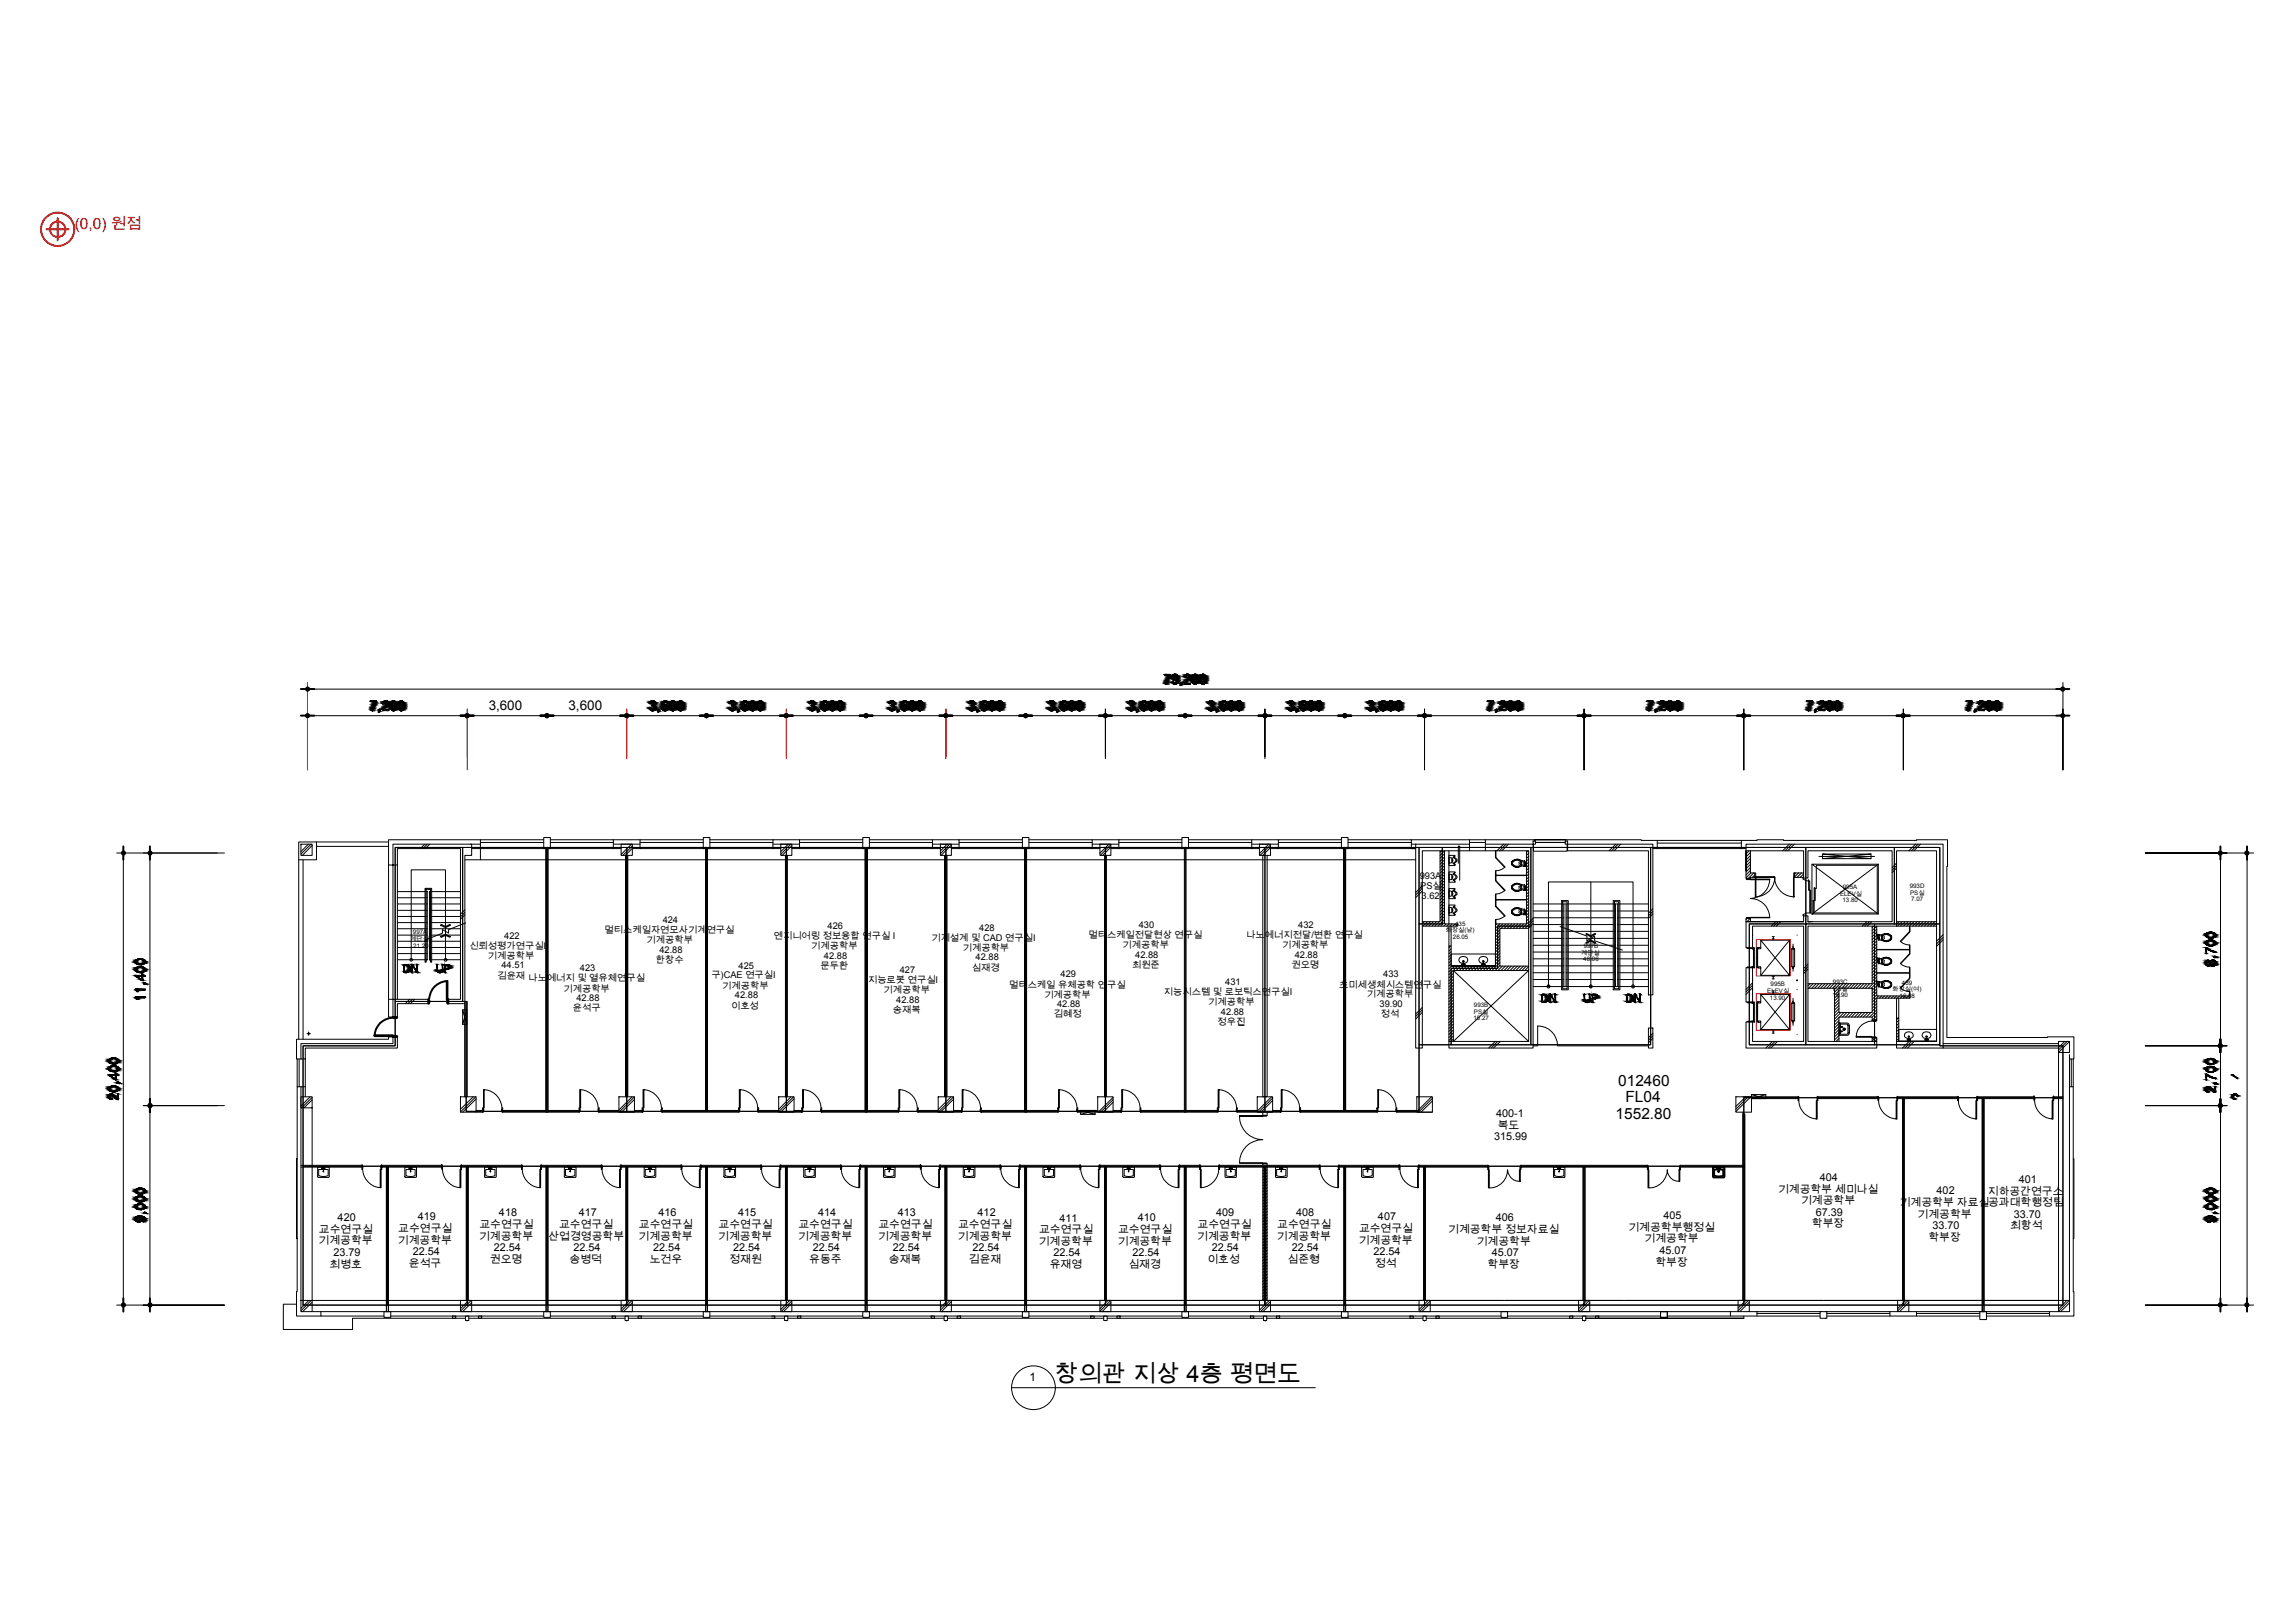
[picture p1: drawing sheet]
<svg xmlns="http://www.w3.org/2000/svg" width="297mm" height="210mm" viewBox="0 0 297 210" stroke-linecap="round" stroke-linejoin="round" font-family="sans-serif">
<defs><g id="words">
<text font-size="3.1" x="136.5" y="178.8">창의관 지상 4층 평면도</text>
<text font-size="2" fill="#f00" x="9.7" y="29.7">(0,0) 원점</text>
<g font-size="2">
<text x="209.3" y="140.5">012460</text>
<text x="210.3" y="142.7">FL04</text>
<text x="209" y="144.8">1552.80</text>
</g>
<g font-size="1.7">
<text x="63.2" y="91.9">3,600</text>
<text x="73.5" y="91.9">3,600</text>
</g>
<text font-size="1.5" x="133.2" y="178.8">1</text>
<g font-size="1.4">
<text x="193.3" y="147.5">315.99</text>
<text x="193.6" y="144.5">400-1</text>
<text x="193.8" y="146.1">복도</text>
<text x="230" y="154.3">기계공학부 세미나실</text>
<text x="233" y="155.8">기계공학부</text>
<text x="235.4" y="152.8">404</text>
<text x="250.5" y="154.5">402</text>
<text x="257.2" y="154.6">지하공간연구소</text>
<text x="261.2" y="153">401</text>
<text x="41.2" y="161">기계공학부</text>
<text x="41.3" y="159.5">교수연구실</text>
<text x="43.7" y="158">420</text>
<text x="51.5" y="160.9">기계공학부</text>
<text x="51.5" y="159.4">교수연구실</text>
<text x="54.1" y="157.9">419</text>
<text x="62" y="160.5">기계공학부</text>
<text x="62" y="159">교수연구실</text>
<text x="63.9" y="161.9">22.54</text>
<text x="64.6" y="157.4">418</text>
<text x="70.9" y="160.5">산업경영공학부</text>
<text x="72.3" y="159">교수연구실</text>
<text x="74.2" y="161.9">22.54</text>
<text x="74.9" y="157.4">417</text>
<text x="82.6" y="160.5">기계공학부</text>
<text x="82.7" y="159">교수연구실</text>
<text x="84.5" y="161.9">22.54</text>
<text x="85.2" y="157.4">416</text>
<text x="92.9" y="160.5">기계공학부</text>
<text x="93" y="159">교수연구실</text>
<text x="94.8" y="161.9">22.54</text>
<text x="95.5" y="157.4">415</text>
<text x="103.3" y="160.5">기계공학부</text>
<text x="103.3" y="159">교수연구실</text>
<text x="105.2" y="161.9">22.54</text>
<text x="105.8" y="157.4">414</text>
<text x="113.6" y="160.5">기계공학부</text>
<text x="113.6" y="159">교수연구실</text>
<text x="115.5" y="161.9">22.54</text>
<text x="116.2" y="157.4">413</text>
<text x="123.9" y="160.5">기계공학부</text>
<text x="124" y="159">교수연구실</text>
<text x="125.8" y="161.9">22.54</text>
<text x="126.5" y="157.4">412</text>
<text x="134.4" y="161.1">기계공학부</text>
<text x="134.4" y="159.6">교수연구실</text>
<text x="137.1" y="158.1">411</text>
<text x="144.6" y="161.1">기계공학부</text>
<text x="144.7" y="159.6">교수연구실</text>
<text x="147.2" y="158">410</text>
<text x="154.9" y="160.5">기계공학부</text>
<text x="154.9" y="159">교수연구실</text>
<text x="156.8" y="161.9">22.54</text>
<text x="157.3" y="157.4">409</text>
<text x="165.2" y="160.5">기계공학부</text>
<text x="165.2" y="159">교수연구실</text>
<text x="167.1" y="161.9">22.54</text>
<text x="167.7" y="157.4">408</text>
<text x="175.8" y="160.9">기계공학부</text>
<text x="175.8" y="159.4">교수연구실</text>
<text x="178.3" y="157.9">407</text>
<text x="187.4" y="159.6">기계공학부 정보자료실</text>
<text x="191" y="161.1">기계공학부</text>
<text x="193.5" y="158">406</text>
<text x="210.7" y="159.3">기계공학부행정실</text>
<text x="212.8" y="160.8">기계공학부</text>
<text x="215.2" y="157.7">405</text>
<text x="234.4" y="158.8">학부장</text>
<text x="234.9" y="157.3">67.39</text>
<text x="245.8" y="156.1">기계공학부 자료실공과대학행정팀</text>
<text x="248.1" y="157.6">기계공학부</text>
<text x="249.5" y="160.6">학부장</text>
<text x="250" y="159.1">33.70</text>
<text x="260.1" y="159.1">최항석</text>
<text x="260.5" y="157.6">33.70</text>
<text x="42.6" y="164.1">최병호</text>
<text x="43.2" y="162.5">23.79</text>
<text x="52.9" y="163.9">윤석구</text>
<text x="53.4" y="162.4">22.54</text>
<text x="63.4" y="163.5">권오명</text>
<text x="73.7" y="163.5">송병덕</text>
<text x="84.1" y="163.5">노건우</text>
<text x="94.4" y="163.5">정재원</text>
<text x="104.7" y="163.5">유동주</text>
<text x="115" y="163.5">송재복</text>
<text x="125.4" y="163.5">김윤재</text>
<text x="135.8" y="164.1">유재영</text>
<text x="136.3" y="162.6">22.54</text>
<text x="146" y="164.1">심재경</text>
<text x="146.5" y="162.5">22.54</text>
<text x="156.2" y="163.5">이호성</text>
<text x="166.6" y="163.5">심준형</text>
<text x="177.7" y="162.4">22.54</text>
<text x="177.9" y="163.9">정석</text>
<text x="192.4" y="164.1">학부장</text>
<text x="193" y="162.5">45.07</text>
<text x="214.2" y="163.8">학부장</text>
<text x="214.7" y="162.2">45.07</text>
</g>
<g font-size="1.2">
<text x="183.7" y="113.8">993A</text>
<text x="85.7" y="119.5">424</text>
<text x="183.7" y="115.1">PS실</text>
<text x="183.9" y="116.4">3.62</text>
<text x="60.7" y="122.8">신뢰성평가연구실Ⅰ</text>
<text x="63.1" y="124.1">기계공학부</text>
<text x="64.9" y="125.3">44.51</text>
<text x="65.2" y="121.5">422</text>
<text x="75" y="125.7">423</text>
<text x="78.2" y="120.8">멀티스케일자연모사기계연구실</text>
<text x="83.7" y="122.1">기계공학부</text>
<text x="84.9" y="124.6">한창수</text>
<text x="85.3" y="123.3">42.88</text>
<text x="95.5" y="125.3">425</text>
<text x="100.1" y="121.6">엔지니어링 정보융합 연구실 I</text>
<text x="105" y="122.9">기계공학부</text>
<text x="106.2" y="125.4">문두환</text>
<text x="106.6" y="124.1">42.88</text>
<text x="107.1" y="120.3">426</text>
<text x="116.4" y="125.9">427</text>
<text x="120.5" y="121.7">기계설계 및 CAD 연구실Ⅰ</text>
<text x="124.6" y="123">기계공학부</text>
<text x="125.7" y="125.6">심재경</text>
<text x="126.2" y="124.3">42.88</text>
<text x="126.7" y="120.4">428</text>
<text x="140.8" y="121.4">멀티스케일전달현상 연구실</text>
<text x="145.2" y="122.7">기계공학부</text>
<text x="146.5" y="125.3">최원준</text>
<text x="146.9" y="123.9">42.88</text>
<text x="147.3" y="120.1">430</text>
<text x="161.2" y="121.4">나노에너지전달/변환 연구실</text>
<text x="165.9" y="122.7">기계공학부</text>
<text x="167.1" y="125.3">권오명</text>
<text x="167.5" y="123.9">42.88</text>
<text x="168" y="120.1">432</text>
<text x="64.4" y="126.7">김윤재</text>
<text x="68.4" y="127">나노에너지 및 열유체연구실</text>
<text x="72.9" y="128.3">기계공학부</text>
<text x="74.1" y="130.9">윤석구</text>
<text x="74.6" y="129.6">42.88</text>
<text x="92" y="126.6">구)CAE 연구실Ⅰ</text>
<text x="93.4" y="128">기계공학부</text>
<text x="94.6" y="130.5">이호성</text>
<text x="95.1" y="129.2">42.88</text>
<text x="112.3" y="127.2">지능로봇 연구실Ⅰ</text>
<text x="114.3" y="128.5">기계공학부</text>
<text x="115.5" y="131.1">송재복</text>
<text x="116" y="129.8">42.88</text>
<text x="130.6" y="127.8">멀티스케일 유체공학 연구실</text>
<text x="135.1" y="129.1">기계공학부</text>
<text x="136.3" y="131.7">김혜정</text>
<text x="136.8" y="130.3">42.88</text>
<text x="137.2" y="126.5">429</text>
<text x="150.6" y="128.8">지능시스템 및 로보틱스연구실Ⅰ</text>
<text x="156.3" y="130.1">기계공학부</text>
<text x="158" y="131.3">42.88</text>
<text x="158.5" y="127.4">431</text>
<text x="173.3" y="127.8">초미세생체시스템연구실</text>
<text x="176.8" y="129.1">기계공학부</text>
<text x="178.5" y="130.3">39.90</text>
<text x="178.6" y="131.7">정석</text>
<text x="179" y="126.5">433</text>
<text x="157.5" y="132.6">정우진</text>
</g>
<g font-size=".8">
<text x="188.3" y="119.8">435</text>
<text x="238" y="115.9">ELEV실</text>
<text x="238.4" y="116.8">13.80</text>
<text x="238.4" y="115">995A</text>
<text x="247.1" y="114.9">993D</text>
<text x="247.1" y="115.8">PS실</text>
<text x="247.3" y="116.6">7.07</text>
<text x="53.1" y="121.8">계단실</text>
<text x="53.4" y="120.9">997A</text>
<text x="53.5" y="122.7">21.20</text>
<text x="187.1" y="120.6">화장실(남)</text>
<text x="188" y="121.6">26.05</text>
<text x="204.6" y="123.6">계단실</text>
<text x="204.8" y="124.4">48.06</text>
<text x="204.9" y="122.7">997B</text>
<text x="190.7" y="130.3">993B</text>
<text x="190.7" y="131.2">PS실</text>
<text x="228.6" y="128.5">ELEV실</text>
<text x="229" y="129.4">13.90</text>
<text x="229.1" y="127.6">995B</text>
<text x="237.1" y="129.1">16.90</text>
<text x="237.1" y="127.3">993C</text>
<text x="237.2" y="128.2">PS실</text>
<text x="244.9" y="128.2">화장실(여)</text>
<text x="245.8" y="129.1">16.08</text>
<text x="246.1" y="127.4">439</text>
<text x="190.6" y="132.1">15.27</text>
</g>
</g></defs>
<g fill="#000" stroke="#000" stroke-width=".13">
<path d="M48.3 91.4h.1zM49.1 92h.1zM49.6 90.9h.1zM49.6 91.7h.1zM51.2 91.7h.1zM52.2 91.7h.1zM84 91l.1 .1zM84 91h.2zM85.2 92h.1zM86.6 91.3h.1zM86.7 91.2h.1zM88.3 91.8h.1z"/>
<path d="M94.4 91l.1 .1zM94.4 91h.1zM95.5 92h.1zM98.1 90.9h.1zM98.7 91.5h.1zM105.9 92h.1zM107 91.7h.1zM108 91.6h.1zM108.4 91h.1zM115 91l.1 .1zM115.7 91.8h.1zM116.2 92h.1z"/>
<path d="M117.7 91.1h.1zM125.4 91v.1zM128.9 91.2h.1zM129 91.1h.1zM135.7 91.1h.1zM136.8 91.8h.1zM136.8 92.1h.1zM136.8 92h.1zM137.4 90.9h.1zM138.4 90.9h.1zM138.9 91.8h.1zM147.1 92.1h.1z"/>
<path d="M147.1 92h.1zM151.3 87.4h.1zM152.8 88.5h.1zM153.4 88.2h.1zM154.9 88.3h.1zM155.3 87.7h.1zM155.9 88.3h.1zM157.5 92h.1zM158 91h.1zM159 91h.1zM160.6 91.7h.1zM166.6 91l.1 .1z"/>
<path d="M166.6 91.6h.1zM166.7 90.9h.1zM167.8 92h.1zM169.3 91.1h.1zM170.2 91.3h.1zM170.3 91.2h.1zM178.1 92h.1zM178.6 90.9h.1zM178.7 90.9h.1zM192.8 91.4h.1zM193.6 91.8h.1zM196.1 91.1h.1z"/>
<path d="M196.7 91.7h.1zM214.2 91.8h.1zM214.2 92h.1zM214.7 91.1h.1zM216.8 90.9h.1zM217.4 91.5h.1zM234 91.6h.1zM234.9 92h.1zM236 91.1v.1zM236 91.1h.1zM254.9 91.1h.1zM255.5 92h.1z"/>
<path d="M256 91.1h.1zM256 91.8h.1zM256.5 91.3h.1zM257 91.3h.1zM257.6 91.8h.1zM14.1 137.1h.1zM14.9 139.2v.4zM15.3 138.4h.1zM15.3 137.4h.1zM17.6 125.3h.1zM17.7 128.3h.1zM17.7 129.3h.1z"/>
<path d="M18.4 126.3v.5zM18.6 124.6h.1zM18.7 125.6h.1zM18.7 124.6h.1zM199.8 128.7h.3zM200.2 129.4h.1zM200.5 129.7h.1zM204.9 128.7h.1zM206.1 129.2h.5zM210.8 128.7h.2zM212.1 129.7h.1zM285.4 124.7v.1z"/>
<path d="M285.5 138.2h.1zM285.5 137.2h.1zM286.5 123.9h.1zM286.5 121.2h.1zM286.6 122.1h.1zM286.6 121.1h.1zM288.8 139.2l.7 .3zM14.1 141.9h.1zM14.1 140.7h.1zM15.2 140h.1zM15.3 141h.1zM17.5 155.1h.1z"/>
<path d="M17.5 154.1h.1zM17.6 157.6h.1zM17.6 155h.1zM18.6 156.3h.1zM18.7 156.3h.1zM18.7 155.2h.1zM18.7 154.2h.1zM18.9 157h.1zM285.5 157.5h.1zM285.5 156h.1zM285.5 155h.1zM285.5 154h.1z"/>
<path d="M286.5 140.3h.1zM286.5 158h.1zM286.5 157h.1zM286.5 156.3h.1zM286.6 157.9h.1zM286.6 155.2h.1zM286.6 154.2h.1zM288.8 142.1h.1z"/>
<path d="M48.1 91.9l.1 .1zM48.1 91.9l.1 .1z"/>
<path d="M48.1 92h.1zM48.1 92h.1z"/>
<path d="M48.1 91.8h.1zM48.1 91.8h.1z"/>
<path d="M48.1 91.8h.1zM48.1 91.8h.1z"/>
<path d="M48.1 91.8h.1zM48.1 91.8h.1z"/>
<path d="M48.1 91.8l.1 .1zM48.1 91.8l.1 .1z"/>
<path d="M48.1 91.9h.1zM48.1 91.9h.1z"/>
<path d="M48.1 91.9h.1zM48.1 91.9h.1z"/>
<path d="M48.1 91.6l.2 .1zM48.1 91.6l.2 .1z"/>
<path d="M48.1 91.7h.2zM48.1 91.7h.2z"/>
<path d="M48.1 91.7h.2zM48.1 91.7h.2z"/>
<path d="M48.1 91.7h.2zM48.1 91.7l.1 .1z"/>
<path d="M48.2 91.6h.1zM48.2 91.6h.1z"/>
<path d="M48.2 91.6h.1zM48.2 91.6h.1z"/>
<path d="M48.2 91.6h.1zM48.1 91.6h.2z"/>
<path d="M48.2 91.4l.1 .1zM48.2 91.4l.1 .1h-.1z"/>
<path d="M48.2 91.5h.1zM48.2 91.5h.1z"/>
<path d="M48.2 91.5h.1zM48.2 91.5l.1 .1z"/>
<path d="M48.2 91.4h.1zM48.2 91.4h.1z"/>
<path d="M48.3 91.3l.1 .1zM48.3 91.3l.1 .1z"/>
<path d="M48.3 91.3h.1zM48.3 91.3h.1z"/>
<path d="M48.3 91.3h.1zM48.3 91.3h.1z"/>
<path d="M48.3 91.3h.1zM48.3 91.3h.1z"/>
<path d="M48.3 91.2h.1zM48.3 91.2l.1 .1z"/>
<path d="M48.3 91.2h.1zM48.3 91.2h.1z"/>
<path d="M48.3 91.2h.1zM48.3 91.2h.1z"/>
<path d="M48.4 91.1h.1zM48.4 91.1h.1z"/>
<path d="M48.4 91.1h.1zM48.4 91.1v.1z"/>
<path d="M48.4 91.1h.1zM48.4 91.1h.1z"/>
<path d="M48.4 91l.1 .1zM48.4 91l.1 .1z"/>
<path d="M48.4 91.1h.1zM48.4 91.1h.1z"/>
<path d="M48.4 91h.2zM48.4 91h.1z"/>
<path d="M48.5 90.9h.1zM48.5 90.9h.1z"/>
<path d="M48.4 90.9h.2zM48.4 90.9l.2 .1z"/>
<path d="M48.5 90.9h.1zM48.5 90.9h.1z"/>
<path d="M48.5 90.9h.1zM48.5 90.9h.1z"/>
<path d="M47.9 90.7h.8zM47.9 90.7h.8z"/>
<path d="M48.6 90.8h.1zM48.6 90.8v.1z"/>
<path d="M47.9 90.7l.8 .1zM47.9 90.7l.8 .1z"/>
<path d="M47.9 90.8h.8zM47.9 90.8h.8z"/>
<path d="M48.6 90.8h.1zM48.6 90.8h.1z"/>
<path d="M49 91.8h.2zM49 91.8h.2z"/>
<path d="M49.1 92h.1zM49.1 92h.1z"/>
<path d="M49 91.8h.2zM49 91.8h.2z"/>
<path d="M49 91.8l.2 .1zM49 91.8l.2 .1z"/>
<path d="M49 91.9h.2zM49 91.9h.2z"/>
<path d="M49 91.9h.2zM49 91.9h.2z"/>
<path d="M49 91.9l.2 .1zM49 91.9l.2 .1z"/>
<path d="M49.1 92h.1zM49.1 92h.1z"/>
<path d="M49.5 91.8h.1zM49.5 91.8h.1z"/>
<path d="M49.5 91.8h.1zM49.5 91.8h.1z"/>
<path d="M49.5 91.8l.1 .1zM49.5 91.8l.1 .1z"/>
<path d="M49.5 90.9l.1 .1zM49.5 90.9l.1 .1z"/>
<path d="M49.5 91h.1zM49.5 91h.1z"/>
<path d="M49.5 91h.1zM49.5 91h.1z"/>
<path d="M49.5 91l.1 .1zM49.5 91l.1 .1z"/>
<path d="M49.5 91.1h.1zM49.5 91.1h.1z"/>
<path d="M49.5 91.1h.1zM49.5 91.1h.1z"/>
<path d="M49.5 91.7l.1 .1zM49.5 91.7l.1 .1z"/>
<path d="M49.5 91.8h.1zM49.5 91.8h.1z"/>
<path d="M49.6 91.7h.1zM49.6 91.7h.1z"/>
<path d="M49.6 90.9h.1zM49.6 90.9h.1z"/>
<path d="M49.6 91.6h.1zM49.6 91.6h.1z"/>
<path d="M49.6 91.6h.1zM49.6 91.6l.1 .1z"/>
<path d="M49.6 90.8h.1zM49.6 90.8l.1 .1z"/>
<path d="M49.6 91.6h.1zM49.6 91.6h.1z"/>
<path d="M49.6 90.8h.2zM49.6 90.8h.1z"/>
<path d="M49.6 91.6h.2zM49.6 91.6h.2z"/>
<path d="M49.6 90.8h.2zM49.6 90.8h.2z"/>
<path d="M49.7 91.5h.1zM49.6 91.6h.2z"/>
<path d="M49.7 91.5h.1zM49.7 91.5h.1z"/>
<path d="M49.7 91.5h.2zM49.7 91.5h.1z"/>
<path d="M49.8 91.4l.1 .1zM49.8 91.4l.1 .1z"/>
<path d="M49.8 91.4h.2zM49.8 91.4h.2z"/>
<path d="M49.8 90.7h.3zM49.8 90.7h.3z"/>
<path d="M49.8 91.4h.2zM49.8 91.4h.2z"/>
<path d="M49.9 91.4h.2zM49.9 91.4h.1z"/>
<path d="M49.7 90.7h.4zM49.7 90.7h.4z"/>
<path d="M49.9 91.3h.2zM49.9 91.4h.2z"/>
<path d="M49.7 90.7l.5 .1zM49.7 90.7l.5 .1z"/>
<path d="M50 91.3h.1zM50 91.3h.1z"/>
<path d="M50 90.8h.2zM50 90.8h.2z"/>
<path d="M50 90.8h.2zM50 90.8h.2z"/>
<path d="M50 91.3h.2zM50 91.3h.2z"/>
<path d="M50.1 90.8l.1 .1zM50.1 90.8l.1 .1z"/>
<path d="M50.1 91.2l.1 .1zM50.1 91.2l.1 .1z"/>
<path d="M50.1 91.3h.1zM50 91.3h.2z"/>
<path d="M50.1 90.9h.1zM50.1 90.9h.1z"/>
<path d="M50.1 90.9h.1zM50.1 90.9h.1z"/>
<path d="M50.1 90.9h.2zM50.1 90.9h.2z"/>
<path d="M50.1 91.2h.1zM50.1 91.2h.1z"/>
<path d="M50.1 91.2h.1zM50.1 91.2h.1z"/>
<path d="M50.2 91.1h.1zM50.2 91.1v.1z"/>
<path d="M50.2 90.9l.1 .1zM50.2 90.9l.1 .1z"/>
<path d="M50.2 91h.1zM50.2 91h.1z"/>
<path d="M50.2 91h.1zM50.2 91h.1z"/>
<path d="M50.2 91l.1 .1zM50.2 91l.1 .1z"/>
<path d="M50.2 91.1h.1zM50.2 91.1h.1z"/>
<path d="M50.2 91.1h.1zM50.2 91.1h.1z"/>
<path d="M50.2 91.1h.1zM50.2 91.1h.1z"/>
<path d="M49.5 91.9h.8zM49.5 91.9h.8z"/>
<path d="M49.5 91.9h.8zM49.5 91.9h.8z"/>
<path d="M49.5 91.9h.8zM49.5 91.9l.8 .1z"/>
<path d="M50.5 91.2l.1 .1zM50.5 91.2l.1 .1z"/>
<path d="M50.5 91.3h.1zM50.5 91.3h.1z"/>
<path d="M50.5 91.3h.1zM50.5 91.3h.1z"/>
<path d="M50.5 91.3h.1zM50.5 91.3h.1z"/>
<path d="M50.5 91.3l.1 .1zM50.5 91.3l.1 .1z"/>
<path d="M50.5 91.4h.1zM50.5 91.4h.1z"/>
<path d="M50.5 91.4h.1zM50.5 91.4h.1z"/>
<path d="M50.5 91.4h.1zM50.5 91.4h.1z"/>
<path d="M50.5 91.4l.1 .1zM50.5 91.4l.1 .1z"/>
<path d="M50.5 91.5h.1zM50.5 91.5h.1z"/>
<path d="M50.5 91.1h.1zM50.5 91.1h.1z"/>
<path d="M50.5 91.1h.1zM50.5 91.1h.1z"/>
<path d="M50.5 91.1h.1zM50.5 91.1h.1z"/>
<path d="M50.5 91.1l.1 .1zM50.5 91.1l.1 .1z"/>
<path d="M50.5 91.2h.1zM50.5 91.2h.1z"/>
<path d="M50.5 91.2h.1zM50.5 91.2h.1z"/>
<path d="M50.5 91.5h.1zM50.5 91.5h.1z"/>
<path d="M50.5 91.5l.1 .1zM50.5 91.5l.1 .1z"/>
<path d="M50.5 91.6h.1zM50.5 91.6h.1z"/>
<path d="M50.5 91.6h.2zM50.5 91.6h.2z"/>
<path d="M50.6 91.6h.1zM50.6 91.6h.1z"/>
<path d="M50.6 91h.1zM50.6 91h.1z"/>
<path d="M50.6 91h.1zM50.6 91v.1z"/>
<path d="M50.6 91.6l.1 .1zM50.6 91.6l.1 .1z"/>
<path d="M50.6 91.7h.1zM50.6 91.7h.1z"/>
<path d="M50.6 91.7h.1zM50.6 91.7h.1z"/>
<path d="M50.6 90.9h.1zM50.6 90.9h.1z"/>
<path d="M50.6 90.9l.1 .1zM50.6 90.9l.1 .1z"/>
<path d="M50.6 91h.1zM50.6 91h.1z"/>
<path d="M50.6 91.7l.1 .1zM50.6 91.7l.1 .1z"/>
<path d="M50.6 91.8h.1zM50.6 91.8h.1z"/>
<path d="M50.6 90.9h.1zM50.6 90.9h.1z"/>
<path d="M50.6 91.8h.2zM50.6 91.8h.2z"/>
<path d="M50.6 90.9h.2zM50.6 90.9h.1z"/>
<path d="M50.6 91.8h.2zM50.6 91.8h.2z"/>
<path d="M50.7 90.8h.1zM50.6 90.8h.2z"/>
<path d="M50.6 90.8h.2zM50.6 90.8l.2 .1z"/>
<path d="M50.6 91.8l.2 .1zM50.6 91.8l.2 .1z"/>
<path d="M50.7 91.9h.1zM50.7 91.9h.1z"/>
<path d="M50.7 90.8h.1zM50.7 90.8h.1z"/>
<path d="M50.8 90.7h.2zM50.8 90.7h.2z"/>
<path d="M50.8 92h.2zM50.8 92h.2z"/>
<path d="M50.8 90.7h.3zM50.7 90.7h.4z"/>
<path d="M50.7 91.9h.4zM50.7 91.9h.4z"/>
<path d="M50.7 91.9h.4zM50.7 91.9l.4 .1z"/>
<path d="M50.7 90.7l.4 .1zM50.7 90.7l.4 .1z"/>
<path d="M51 90.8h.2zM51 90.8h.2z"/>
<path d="M51 90.8h.2zM51 90.8h.2z"/>
<path d="M51 90.8l.2 .1zM51 90.8l.2 .1z"/>
<path d="M51 91.9h.2zM51 91.9h.1z"/>
<path d="M51.1 90.9h.1zM51.1 90.9h.1z"/>
<path d="M51 91.8h.2zM51 91.8l.2 .1z"/>
<path d="M51.1 91.8h.1zM51.1 91.8h.1z"/>
<path d="M51.1 90.9h.1zM51.1 90.9h.1z"/>
<path d="M51.1 91.8h.1zM51.1 91.8h.1z"/>
<path d="M51.1 91.8h.1zM51.1 91.8h.1z"/>
<path d="M51.1 90.9h.1zM51.1 90.9h.1z"/>
<path d="M51.1 90.9l.1 .1zM51.1 90.9l.1 .1z"/>
<path d="M51.1 91h.2zM51.1 91h.2z"/>
<path d="M51.1 91.7h.1zM51.1 91.7h.1z"/>
<path d="M51.1 91.7h.1zM51.1 91.7l.1 .1z"/>
<path d="M51.2 91h.1zM51.2 91h.1z"/>
<path d="M51.2 91l.1 .1zM51.2 91l.1 .1z"/>
<path d="M51.2 91.1h.1zM51.2 91.1h.1z"/>
<path d="M51.2 91.1h.1zM51.2 91.1h.1z"/>
<path d="M51.2 91.6h.1zM51.2 91.6h.1z"/>
<path d="M51.2 91.6l.1 .1zM51.2 91.6l.1 .1z"/>
<path d="M51.2 91.6h.1zM51.2 91.6h.1z"/>
<path d="M51.2 91.1h.1zM51.2 91.1h.1z"/>
<path d="M51.2 91.1l.1 .1zM51.2 91.1l.1 .1z"/>
<path d="M51.2 91.2h.1zM51.2 91.2h.1z"/>
<path d="M51.2 91.2h.1zM51.2 91.2h.1z"/>
<path d="M51.2 91.2l.1 .1zM51.2 91.2l.1 .1z"/>
<path d="M51.2 91.3h.1zM51.2 91.3h.1z"/>
<path d="M51.2 91.3h.1zM51.2 91.3h.1z"/>
<path d="M51.2 91.3h.1zM51.2 91.3h.1z"/>
<path d="M51.2 91.3l.1 .1zM51.2 91.4h.1z"/>
<path d="M51.2 91.4h.1zM51.2 91.4h.1z"/>
<path d="M51.2 91.4h.1zM51.2 91.4h.1z"/>
<path d="M51.2 91.4h.1zM51.2 91.4h.1z"/>
<path d="M51.2 91.4l.1 .1zM51.2 91.4l.1 .1z"/>
<path d="M51.2 91.5h.1zM51.2 91.5h.1z"/>
<path d="M51.2 91.5h.1zM51.2 91.5h.1z"/>
<path d="M51.2 91.5l.1 .1zM51.2 91.5l.1 .1z"/>
<path d="M51.2 91.6h.1zM51.2 91.6h.1z"/>
<path d="M51.5 91.1h.1zM51.5 91.1h.1z"/>
<path d="M51.5 91.1l.1 .1zM51.5 91.1l.1 .1z"/>
<path d="M51.5 91.2h.1zM51.5 91.2h.1z"/>
<path d="M51.5 91.2h.1zM51.5 91.2h.1z"/>
<path d="M51.5 91.2l.1 .1zM51.5 91.2l.1 .1z"/>
<path d="M51.5 91.3h.1zM51.5 91.3h.1z"/>
<path d="M51.5 91.3h.1zM51.5 91.3h.1z"/>
<path d="M51.5 91.3h.1zM51.5 91.3h.1z"/>
<path d="M51.5 91.3l.1 .1zM51.5 91.3l.1 .1z"/>
<path d="M51.5 91.4h.1zM51.5 91.4h.1z"/>
<path d="M51.5 91.4h.1zM51.5 91.4h.1z"/>
<path d="M51.5 91.4h.1zM51.5 91.4h.1z"/>
<path d="M51.5 91.4l.1 .1zM51.5 91.4l.1 .1z"/>
<path d="M51.5 91.5h.1zM51.5 91.5h.1z"/>
<path d="M51.5 91.5h.1zM51.5 91.5h.1z"/>
<path d="M51.5 91.5l.2 .1zM51.5 91.5l.2 .1z"/>
<path d="M51.5 91l.2 .1zM51.5 91l.2 .1z"/>
<path d="M51.5 91.1h.2zM51.5 91.1h.2z"/>
<path d="M51.5 91.1h.2zM51.5 91.1h.1z"/>
<path d="M51.5 91.6h.2zM51.5 91.6h.2z"/>
<path d="M51.5 91.6h.2zM51.5 91.6h.2z"/>
<path d="M51.5 91.6h.2zM51.5 91.6h.2z"/>
<path d="M51.5 91.6l.2 .1zM51.5 91.6l.2 .1z"/>
<path d="M51.6 91.7h.1zM51.6 91.7h.1z"/>
<path d="M51.6 90.9l.1 .1zM51.6 90.9l.1 .1z"/>
<path d="M51.6 91h.1zM51.6 91h.1z"/>
<path d="M51.6 91h.1zM51.5 91h.2z"/>
<path d="M51.6 91.7h.1zM51.6 91.7h.1z"/>
<path d="M51.6 91.7l.1 .1zM51.6 91.7l.1 .1z"/>
<path d="M51.6 90.9h.1zM51.6 90.9h.1z"/>
<path d="M51.6 91.8h.1zM51.6 91.8h.1z"/>
<path d="M51.6 90.9h.1zM51.6 90.9h.1z"/>
<path d="M51.6 90.9h.1zM51.6 90.9h.1z"/>
<path d="M51.6 91.8h.1zM51.6 91.8h.1z"/>
<path d="M51.6 91.8h.2zM51.6 91.8h.2z"/>
<path d="M51.6 90.8h.2zM51.6 90.8l.1 .1z"/>
<path d="M51.7 91.8l.1 .1zM51.7 91.8l.1 .1z"/>
<path d="M51.7 90.8h.1zM51.6 90.8h.2z"/>
<path d="M51.7 91.9h.2zM51.7 91.9h.2z"/>
<path d="M51.7 90.8h.2zM51.7 90.8h.1z"/>
<path d="M51.8 92h.2zM51.8 92h.2z"/>
<path d="M51.8 90.7h.3zM51.8 90.7h.3z"/>
<path d="M51.8 90.7h.3zM51.7 90.7h.4z"/>
<path d="M51.7 91.9h.4zM51.7 91.9l.4 .1z"/>
<path d="M51.7 90.7l.4 .1zM51.7 90.7l.4 .1z"/>
<path d="M52 90.8h.2zM52 90.8h.2z"/>
<path d="M51.7 91.9h.4zM51.7 91.9h.4z"/>
<path d="M52 90.8h.2zM52 90.8h.2z"/>
<path d="M52.1 90.8l.1 .1zM52.1 90.8l.1 .1z"/>
<path d="M52.1 91.8l.1 .1zM52.1 91.8l.1 .1z"/>
<path d="M52 91.9h.2zM52 91.9h.2z"/>
<path d="M52.1 91.8h.1zM52.1 91.8h.1z"/>
<path d="M52.1 90.9h.1zM52.1 90.9h.1z"/>
<path d="M52.1 91.8h.1zM52.1 91.8h.1z"/>
<path d="M52.1 90.9h.1zM52.1 90.9h.1z"/>
<path d="M52.1 90.9h.2zM52.1 90.9h.2z"/>
<path d="M52.2 91.7v.1zM52.2 91.7v.1z"/>
<path d="M52.1 91.8h.1zM52.1 91.8h.1z"/>
<path d="M52.2 90.9l.1 .1zM52.2 90.9l.1 .1z"/>
<path d="M52.2 91h.1zM52.2 91h.1z"/>
<path d="M52.2 91h.1zM52.2 91h.1z"/>
<path d="M52.2 91l.1 .1zM52.2 91l.1 .1z"/>
<path d="M52.2 91.6l.1 .1zM52.2 91.6l.1 .1z"/>
<path d="M52.2 91.7h.1zM52.2 91.7h.1z"/>
<path d="M52.2 91.1h.1zM52.2 91.1h.1z"/>
<path d="M52.2 91.1h.1zM52.2 91.1h.1z"/>
<path d="M52.2 91.1h.1zM52.2 91.1h.1z"/>
<path d="M52.2 91.1l.1 .1zM52.2 91.1l.1 .1z"/>
<path d="M52.2 91.5h.1zM52.2 91.5h.1z"/>
<path d="M52.2 91.5l.1 .1zM52.2 91.6h.1z"/>
<path d="M52.2 91.6h.1zM52.2 91.6h.1z"/>
<path d="M52.2 91.6h.1zM52.2 91.6h.1z"/>
<path d="M52.2 91.6h.1zM52.2 91.6h.1z"/>
<path d="M52.2 91.2h.1zM52.2 91.2h.1z"/>
<path d="M52.2 91.2h.1zM52.2 91.2h.1z"/>
<path d="M52.2 91.2l.1 .1zM52.2 91.2l.1 .1z"/>
<path d="M52.2 91.3h.1zM52.2 91.3h.1z"/>
<path d="M52.2 91.3h.1zM52.2 91.3h.1z"/>
<path d="M52.2 91.3h.1zM52.2 91.3h.1z"/>
<path d="M52.2 91.3l.1 .1zM52.2 91.3l.1 .1z"/>
<path d="M52.2 91.4h.1zM52.2 91.4h.1z"/>
<path d="M52.2 91.4h.1zM52.2 91.4h.1z"/>
<path d="M52.2 91.4h.1zM52.2 91.4h.1z"/>
<path d="M52.2 91.4l.1 .1zM52.2 91.4l.1 .1z"/>
<path d="M52.2 91.5h.1zM52.2 91.5h.1z"/>
<path d="M84 91.5l.1 .1zM84 91.5l.1 .1z"/>
<path d="M84 91.6h.1zM84 91.6h.1z"/>
<path d="M84 91.6h.1zM84 91.6h.1z"/>
<path d="M84 91.6h.1zM84 91.6h.1z"/>
<path d="M84 91.6l.1 .1zM84 91.6l.1 .1z"/>
<path d="M84 91.7h.2zM84 91.7h.2z"/>
<path d="M84 91.7h.2zM84 91.7h.2z"/>
<path d="M84 91.7l.2 .1zM84 91.7l.2 .1z"/>
<path d="M84 91.8h.2zM84 91.8h.2z"/>
<path d="M84.1 90.9l.1 .1zM84.1 90.9l.1 .1z"/>
<path d="M84.1 91h.1zM84.1 91h.1z"/>
<path d="M84 91h.2zM84 91h.2z"/>
<path d="M84.1 91.8h.1zM84.1 91.8h.1z"/>
<path d="M84.1 90.9h.1zM84.1 90.9h.1z"/>
<path d="M84.1 90.9h.1zM84.1 90.9h.1z"/>
<path d="M84.1 91.8h.2zM84.1 91.8h.2z"/>
<path d="M84.1 90.9h.1zM84.1 90.9h.1z"/>
<path d="M84.1 90.8h.2zM84.1 90.8l.1 .1z"/>
<path d="M84.1 91.8l.2 .1zM84.1 91.8l.2 .1z"/>
<path d="M84.1 90.8h.2zM84.1 90.8h.2z"/>
<path d="M84.1 91.9h.3zM84.1 91.9h.3z"/>
<path d="M84.2 90.8h.1zM84.2 90.8h.1z"/>
<path d="M84.3 90.7h.3zM84.3 90.7h.3z"/>
<path d="M84.3 92h.3zM84.3 92h.2z"/>
<path d="M84.2 90.7h.4zM84.2 90.7h.4z"/>
<path d="M84.3 91.3h.3zM84.3 91.3h.3z"/>
<path d="M84.2 90.7l.5 .1zM84.2 90.7l.5 .1z"/>
<path d="M84.3 91.3h.4zM84.3 91.3h.3z"/>
<path d="M84.3 91.3h.4zM84.3 91.3h.4z"/>
<path d="M84.2 91.9h.5zM84.2 91.9l.4 .1z"/>
<path d="M84.5 90.8h.2zM84.5 90.8h.2z"/>
<path d="M84.6 90.8h.1zM84.6 90.8h.1z"/>
<path d="M84.5 91.2h.2zM84.5 91.2l.2 .1z"/>
<path d="M84.5 91.3l.2 .1zM84.5 91.3l.2 .1z"/>
<path d="M84.2 91.9h.5zM84.2 91.9h.5z"/>
<path d="M84.6 90.8l.2 .1zM84.6 90.8l.2 .1z"/>
<path d="M84.6 91.2h.1zM84.6 91.2h.1z"/>
<path d="M84.6 91.4h.2zM84.6 91.4h.2z"/>
<path d="M84.6 91.9h.1zM84.5 91.9h.2z"/>
<path d="M84.6 90.9h.2zM84.6 90.9h.2z"/>
<path d="M84.6 90.9h.2zM84.6 90.9h.2z"/>
<path d="M84.6 91.1l.2 .1zM84.6 91.1l.2 .1z"/>
<path d="M84.6 91.2h.2zM84.6 91.2h.1z"/>
<path d="M84.6 91.4h.2zM84.6 91.4h.2z"/>
<path d="M84.6 91.8h.2zM84.6 91.8l.1 .1z"/>
<path d="M84.6 90.9h.2zM84.6 90.9h.2z"/>
<path d="M84.7 90.9l.1 .1zM84.7 90.9l.1 .1z"/>
<path d="M84.7 91h.1zM84.7 91h.1z"/>
<path d="M84.7 91h.1zM84.7 91h.1z"/>
<path d="M84.7 91l.1 .1zM84.7 91l.1 .1z"/>
<path d="M84.7 91.1h.1zM84.7 91.1h.1z"/>
<path d="M84.7 91.1h.1zM84.7 91.1h.1z"/>
<path d="M84.7 91.1h.1zM84.7 91.1h.1z"/>
<path d="M84.6 91.4h.2zM84.6 91.4h.2z"/>
<path d="M84.7 91.4l.1 .1zM84.7 91.4l.1 .1z"/>
<path d="M84.7 91.8h.1zM84.7 91.8h.1z"/>
<path d="M84.6 91.8h.2zM84.6 91.8h.2z"/>
<path d="M84.7 91.5h.1zM84.7 91.5h.1z"/>
<path d="M84.7 91.5h.1zM84.7 91.5h.1z"/>
<path d="M84.7 91.7h.1zM84.7 91.7h.1z"/>
<path d="M84.7 91.7l.1 .1zM84.7 91.7l.1 .1z"/>
<path d="M84.7 91.8h.1zM84.7 91.8h.1z"/>
<path d="M84.7 91.5l.1 .1zM84.7 91.5l.1 .1z"/>
<path d="M84.7 91.6h.1zM84.7 91.6h.1z"/>
<path d="M84.7 91.6h.1zM84.7 91.6h.1z"/>
<path d="M84.7 91.6h.1zM84.7 91.6h.1z"/>
<path d="M84.7 91.6l.1 .1zM84.7 91.6l.1 .1z"/>
<path d="M84.7 91.7h.1zM84.7 91.7h.1z"/>
<path d="M85.2 92h.1zM85.2 92v.1z"/>
<path d="M85.2 91.8h.1zM85.2 91.8h.1z"/>
<path d="M85.2 92h.1zM85.2 92h.1z"/>
<path d="M85.2 91.8h.1zM85.2 91.8h.1z"/>
<path d="M85.1 91.8l.2 .1zM85.1 91.8l.2 .1z"/>
<path d="M85.1 91.9h.2zM85.1 91.9h.2z"/>
<path d="M85.2 91.9h.1zM85.2 91.9h.1z"/>
<path d="M85.2 91.9l.1 .1zM85.2 91.9l.1 .1z"/>
<path d="M85.7 91.1l.1 .1zM85.7 91.1l.1 .1z"/>
<path d="M85.6 91.2h.2zM85.6 91.2h.2z"/>
<path d="M85.6 91.2h.2zM85.6 91.2h.2z"/>
<path d="M85.6 91.2l.2 .1zM85.6 91.2l.2 .1z"/>
<path d="M85.6 91.3h.2zM85.6 91.3h.2z"/>
<path d="M85.6 91.3h.2zM85.6 91.3h.2z"/>
<path d="M85.6 91.5h.2zM85.6 91.5h.2z"/>
<path d="M85.6 91.5h.2zM85.6 91.5h.2z"/>
<path d="M85.6 91.5l.2 .1zM85.6 91.5l.2 .1z"/>
<path d="M85.6 91.6h.2zM85.6 91.6h.2z"/>
<path d="M85.6 91.6h.2zM85.6 91.6h.2z"/>
<path d="M85.6 91.6h.2zM85.6 91.6h.2z"/>
<path d="M85.6 91.6l.2 .1zM85.6 91.6l.2 .1z"/>
<path d="M85.7 91.7h.1zM85.7 91.7h.1z"/>
<path d="M85.7 91.7h.1zM85.7 91.7h.1z"/>
<path d="M85.6 91.4h.2zM85.6 91.4l.2 .1z"/>
<path d="M85.7 91l.1 .1zM85.7 91l.1 .1z"/>
<path d="M85.7 91.1h.1zM85.7 91.1h.1z"/>
<path d="M85.7 91.1h.1zM85.7 91.1h.1z"/>
<path d="M85.7 91.1h.1zM85.7 91.1h.1z"/>
<path d="M85.6 91.4h.2zM85.6 91.4h.2z"/>
<path d="M85.6 91.4h.2zM85.6 91.4h.2z"/>
<path d="M85.7 91.7l.1 .1zM85.7 91.7l.1 .1z"/>
<path d="M85.7 91.8h.1zM85.7 91.8h.1z"/>
<path d="M85.7 91h.1zM85.7 91h.1z"/>
<path d="M85.7 91h.1zM85.7 91h.1z"/>
<path d="M85.6 91.3l.2 .1zM85.6 91.3l.2 .1z"/>
<path d="M85.6 91.4h.2zM85.6 91.4h.2z"/>
<path d="M85.7 91.8h.1zM85.7 91.8h.1z"/>
<path d="M85.7 90.9h.1zM85.7 90.9l.1 .1z"/>
<path d="M85.7 90.9h.1zM85.7 90.9h.1z"/>
<path d="M85.6 91.3h.2zM85.6 91.3h.2z"/>
<path d="M85.7 91.8h.2zM85.7 91.8h.2z"/>
<path d="M85.8 90.9h.1zM85.8 90.9h.1z"/>
<path d="M85.8 90.9h.1zM85.7 90.9h.1z"/>
<path d="M85.7 91.8l.2 .1zM85.7 91.8l.2 .1z"/>
<path d="M85.8 91.3h.1zM85.8 91.3h.1z"/>
<path d="M85.8 90.8h.1zM85.8 90.8l.1 .1z"/>
<path d="M85.8 91.9h.2zM85.8 91.9h.2z"/>
<path d="M85.8 90.8h.2zM85.8 90.8h.1z"/>
<path d="M85.8 91.3h.2zM85.8 91.3h.2z"/>
<path d="M85.8 90.8h.2zM85.8 90.8h.2z"/>
<path d="M85.9 91.2h.3zM85.9 91.2h.3z"/>
<path d="M85.9 91.2h.3zM85.9 91.2h.3z"/>
<path d="M85.9 92h.3zM85.9 92h.3z"/>
<path d="M86 90.7h.2zM86 90.7h.2z"/>
<path d="M85.8 91.9h.5zM85.8 91.9l.4 .1z"/>
<path d="M85.9 90.7h.4zM85.9 90.7h.4z"/>
<path d="M85.8 91.2l.5 .1zM85.8 91.2l.5 .1z"/>
<path d="M85.8 91.9h.5zM85.8 91.9h.5z"/>
<path d="M85.9 90.7l.4 .1zM85.9 90.7l.4 .1z"/>
<path d="M86.1 91.3h.2zM86.1 91.3h.2z"/>
<path d="M86.2 91.3h.1zM86.2 91.3h.1z"/>
<path d="M86.1 91.9h.2zM86.1 91.9h.2z"/>
<path d="M86.2 90.8h.1zM86.2 90.8h.1z"/>
<path d="M86.2 91.3h.2zM86.2 91.3h.2z"/>
<path d="M86.2 91.8h.1zM86.2 91.8l.1 .1z"/>
<path d="M86.2 90.8h.2zM86.2 90.8h.2z"/>
<path d="M86.2 90.8l.2 .1zM86.2 90.8l.2 .1z"/>
<path d="M86.3 91.3l.1 .1zM86.3 91.3l.1 .1z"/>
<path d="M86.3 91.4h.1zM86.3 91.4h.1z"/>
<path d="M86.3 91.8h.1zM86.3 91.8h.1z"/>
<path d="M86.2 91.8h.2zM86.2 91.8h.1z"/>
<path d="M86.3 90.9h.1zM86.3 90.9h.1z"/>
<path d="M86.3 90.9h.1zM86.3 90.9h.1z"/>
<path d="M86.3 91.8h.1zM86.3 91.8h.1z"/>
<path d="M86.3 91.4h.1zM86.3 91.4h.1z"/>
<path d="M86.3 91.4h.1zM86.3 91.4h.1z"/>
<path d="M86.3 91.7h.1zM86.3 91.7h.1z"/>
<path d="M86.3 91.7h.1zM86.3 91.7l.1 .1z"/>
<path d="M86.3 90.9h.1zM86.3 90.9h.1z"/>
<path d="M86.3 90.9l.1 .1zM86.3 90.9l.1 .1z"/>
<path d="M86.3 91h.1zM86.3 91h.1z"/>
<path d="M86.3 91.4l.1 .1zM86.3 91.4l.1 .1z"/>
<path d="M86.3 91.5h.1zM86.3 91.5h.1z"/>
<path d="M86.3 91.5h.1zM86.3 91.5h.1z"/>
<path d="M86.3 91.5l.1 .1zM86.3 91.5l.1 .1z"/>
<path d="M86.3 91.6h.1zM86.3 91.6h.1z"/>
<path d="M86.3 91.6h.1zM86.3 91.6h.1z"/>
<path d="M86.3 91.6h.1zM86.3 91.6h.1z"/>
<path d="M86.3 91.6l.1 .1zM86.3 91.6l.1 .1z"/>
<path d="M86.3 91.7h.1zM86.3 91.7h.1z"/>
<path d="M86.7 91.2v.1zM86.7 91.2v.1z"/>
<path d="M86.6 91.3h.1zM86.6 91.3h.1z"/>
<path d="M86.6 91.3h.1zM86.6 91.3h.1z"/>
<path d="M86.6 91.3l.1 .1zM86.6 91.3l.1 .1z"/>
<path d="M86.6 91.4h.1zM86.6 91.4h.1z"/>
<path d="M86.6 91.4h.1zM86.6 91.4h.1z"/>
<path d="M86.6 91.4h.1zM86.6 91.4h.1z"/>
<path d="M86.7 91.4v.1zM86.7 91.4v.1z"/>
<path d="M86.7 91.5h.1zM86.7 91.5h.1z"/>
<path d="M86.7 91.1h.1zM86.7 91.1h.1z"/>
<path d="M86.7 91.1h.1zM86.7 91.1h.1z"/>
<path d="M86.7 91.1h.1zM86.7 91.1h.1z"/>
<path d="M86.7 91.1l.1 .1zM86.7 91.1l.1 .1z"/>
<path d="M86.7 91.2h.1zM86.7 91.2h.1z"/>
<path d="M86.7 91.5h.1zM86.7 91.5h.1z"/>
<path d="M86.7 91.5l.1 .1zM86.7 91.5l.1 .1z"/>
<path d="M86.7 91.6h.1zM86.7 91.6h.1z"/>
<path d="M86.7 91.6h.1zM86.7 91.6h.1z"/>
<path d="M86.7 91.6h.1zM86.7 91.6h.1z"/>
<path d="M86.7 91h.1zM86.7 91h.1z"/>
<path d="M86.7 91h.1zM86.7 91.1h.1z"/>
<path d="M86.7 91.6l.1 .1zM86.7 91.6l.1 .1z"/>
<path d="M86.7 91.7h.1zM86.7 91.7h.1z"/>
<path d="M86.7 91.7h.1zM86.7 91.7h.1z"/>
<path d="M86.7 90.9h.1zM86.7 90.9h.1z"/>
<path d="M86.7 90.9l.1 .1zM86.7 90.9l.1 .1z"/>
<path d="M86.7 91h.1zM86.7 91h.1z"/>
<path d="M86.7 91.7l.1 .1zM86.7 91.7l.1 .1z"/>
<path d="M86.7 91.8h.2zM86.7 91.8h.2z"/>
<path d="M86.7 90.9h.2zM86.7 90.9h.1z"/>
<path d="M86.7 91.8h.2zM86.7 91.8h.2z"/>
<path d="M86.7 90.9h.2zM86.7 90.9h.2z"/>
<path d="M86.8 91.8h.1zM86.8 91.8h.1z"/>
<path d="M86.8 90.8h.1zM86.8 90.8h.1z"/>
<path d="M86.8 90.8h.1zM86.8 90.8l.1 .1z"/>
<path d="M86.8 91.8l.1 .1zM86.8 91.8l.1 .1z"/>
<path d="M86.8 91.9h.2zM86.8 91.9h.2z"/>
<path d="M86.8 90.8h.2zM86.8 90.8h.1z"/>
<path d="M86.9 90.7h.3zM86.9 90.7h.3z"/>
<path d="M86.9 92h.3zM86.9 92h.3z"/>
<path d="M86.9 90.7h.3zM86.9 90.7h.3z"/>
<path d="M86.8 91.9h.4zM86.8 91.9h.4z"/>
<path d="M86.9 91.9h.3zM86.9 91.9l.3 .1z"/>
<path d="M86.8 90.7l.5 .1zM86.8 90.7l.5 .1z"/>
<path d="M87.1 90.8h.2zM87.1 90.8h.2z"/>
<path d="M87.2 90.8h.1zM87.2 90.8h.1z"/>
<path d="M87.2 90.8l.1 .1zM87.2 90.8l.1 .1z"/>
<path d="M87.1 91.9h.2zM87.1 91.9h.2z"/>
<path d="M87.2 90.9h.1zM87.2 90.9h.1z"/>
<path d="M87.2 91.8h.1zM87.2 91.8l.1 .1z"/>
<path d="M87.2 91.8h.1zM87.2 91.8h.1z"/>
<path d="M87.2 90.9h.2zM87.2 90.9h.2z"/>
<path d="M87.2 91.8h.1zM87.2 91.8h.1z"/>
<path d="M87.2 91.8h.1zM87.2 91.8h.1z"/>
<path d="M87.2 90.9h.2zM87.2 90.9h.2z"/>
<path d="M87.3 90.9l.1 .1zM87.3 90.9l.1 .1z"/>
<path d="M87.3 91h.1zM87.3 91h.1z"/>
<path d="M87.3 91.7h.1zM87.3 91.7h.1z"/>
<path d="M87.3 91.7h.1zM87.3 91.7v.1z"/>
<path d="M87.3 91h.1zM87.3 91h.1z"/>
<path d="M87.3 91l.1 .1zM87.3 91l.1 .1z"/>
<path d="M87.3 91.1h.1zM87.3 91.1h.1z"/>
<path d="M87.3 91.1h.1zM87.3 91.1h.1z"/>
<path d="M87.3 91.6h.1zM87.3 91.6h.1z"/>
<path d="M87.3 91.6l.1 .1zM87.3 91.6l.1 .1z"/>
<path d="M87.3 91.7h.1zM87.3 91.7h.1z"/>
<path d="M87.3 91.6h.1zM87.3 91.6h.1z"/>
<path d="M87.3 91.1h.1zM87.3 91.1h.1z"/>
<path d="M87.3 91.1l.1 .1zM87.3 91.1l.1 .1z"/>
<path d="M87.3 91.2h.1zM87.3 91.2h.1z"/>
<path d="M87.3 91.2h.1zM87.3 91.2h.1z"/>
<path d="M87.3 91.2l.1 .1zM87.3 91.2l.1 .1z"/>
<path d="M87.3 91.3h.1zM87.3 91.3h.1z"/>
<path d="M87.3 91.3h.1zM87.3 91.3h.1z"/>
<path d="M87.3 91.3h.1zM87.3 91.3h.1z"/>
<path d="M87.3 91.3l.1 .1zM87.3 91.3l.1 .1z"/>
<path d="M87.3 91.4h.1zM87.3 91.4h.1z"/>
<path d="M87.3 91.4h.1zM87.3 91.4h.1z"/>
<path d="M87.3 91.4h.1zM87.3 91.4h.1z"/>
<path d="M87.3 91.4l.1 .1zM87.3 91.4l.1 .1z"/>
<path d="M87.3 91.5h.1zM87.3 91.5h.1z"/>
<path d="M87.3 91.5h.1zM87.3 91.5h.1z"/>
<path d="M87.3 91.5l.1 .1zM87.3 91.5l.1 .1z"/>
<path d="M87.3 91.6h.1zM87.3 91.6h.1z"/>
<path d="M87.7 91.1h.1zM87.7 91.1h.1z"/>
<path d="M87.7 91.1l.1 .1zM87.7 91.1l.1 .1z"/>
<path d="M87.7 91.2h.1zM87.7 91.2h.1z"/>
<path d="M87.7 91.2h.1zM87.7 91.2h.1z"/>
<path d="M87.7 91.2l.1 .1zM87.7 91.2l.1 .1z"/>
<path d="M87.7 91.3h.1zM87.7 91.3h.1z"/>
<path d="M87.7 91.3h.1zM87.7 91.3h.1z"/>
<path d="M87.7 91.3h.1zM87.7 91.3h.1z"/>
<path d="M87.7 91.3l.1 .1zM87.7 91.3l.1 .1z"/>
<path d="M87.7 91.4h.1zM87.7 91.4h.1z"/>
<path d="M87.7 91.4h.1zM87.7 91.4h.1z"/>
<path d="M87.7 91.4h.1zM87.7 91.4h.1z"/>
<path d="M87.7 91.4l.1 .1zM87.7 91.4l.1 .1z"/>
<path d="M87.7 91.5h.1zM87.7 91.5h.1z"/>
<path d="M87.7 91.5h.1zM87.7 91.5h.1z"/>
<path d="M87.7 91.5l.1 .1zM87.7 91.5l.1 .1z"/>
<path d="M87.7 91l.1 .1zM87.7 91l.1 .1z"/>
<path d="M87.7 91.1h.1zM87.7 91.1h.1z"/>
<path d="M87.7 91.1h.1zM87.7 91.1h.1z"/>
<path d="M87.7 91.6h.1zM87.7 91.6h.1z"/>
<path d="M87.7 91.6h.1zM87.7 91.6h.1z"/>
<path d="M87.7 91.6h.1zM87.7 91.6h.1z"/>
<path d="M87.7 91.6l.1 .1zM87.7 91.6l.1 .1z"/>
<path d="M87.7 91.7h.1zM87.7 91.7h.1z"/>
<path d="M87.7 90.9l.1 .1zM87.7 90.9l.1 .1z"/>
<path d="M87.7 91h.1zM87.7 91h.1z"/>
<path d="M87.7 91h.1zM87.7 91h.1z"/>
<path d="M87.7 91.7h.1zM87.7 91.7h.1z"/>
<path d="M87.7 91.7l.2 .1zM87.7 91.7l.2 .1z"/>
<path d="M87.7 90.9h.2zM87.7 90.9h.1z"/>
<path d="M87.7 91.8h.2zM87.7 91.8h.2z"/>
<path d="M87.8 90.9h.1zM87.8 90.9h.1z"/>
<path d="M87.7 90.9h.2zM87.7 90.9h.2z"/>
<path d="M87.7 91.8h.2zM87.7 91.8h.2z"/>
<path d="M87.8 91.8h.1zM87.8 91.8h.1z"/>
<path d="M87.8 90.8h.1zM87.8 90.8l.1 .1z"/>
<path d="M87.8 91.8l.1 .1zM87.8 91.8l.1 .1z"/>
<path d="M87.8 90.8h.1zM87.8 90.8h.1z"/>
<path d="M87.8 91.9h.2zM87.8 91.9h.2z"/>
<path d="M87.8 90.8h.2zM87.8 90.8h.2z"/>
<path d="M87.9 92h.3zM87.9 92h.2z"/>
<path d="M88 90.7h.2zM88 90.7h.2z"/>
<path d="M87.9 91.9h.3zM87.9 91.9l.3 .1z"/>
<path d="M87.9 90.7h.3zM87.9 90.7h.3z"/>
<path d="M87.9 90.7l.4 .1zM87.9 90.7l.4 .1z"/>
<path d="M88.1 90.8h.2zM88.1 90.8h.2z"/>
<path d="M87.8 91.9h.5zM87.8 91.9h.4z"/>
<path d="M88.2 90.8h.1zM88.2 90.8h.1z"/>
<path d="M88.2 90.8l.1 .1zM88.2 90.8l.1 .1z"/>
<path d="M88.2 91.8l.1 .1zM88.2 91.8l.1 .1z"/>
<path d="M88.1 91.9h.2zM88.1 91.9h.2z"/>
<path d="M88.2 91.8h.1zM88.2 91.8h.1z"/>
<path d="M88.2 90.9h.1zM88.2 90.9h.1z"/>
<path d="M88.2 91.8h.1zM88.2 91.8h.1z"/>
<path d="M88.2 90.9h.2zM88.2 90.9h.2z"/>
<path d="M88.3 90.9h.1zM88.3 90.9h.1z"/>
<path d="M88.3 91.7l.1 .1zM88.3 91.8h.1z"/>
<path d="M88.3 90.9l.1 .1zM88.3 90.9l.1 .1z"/>
<path d="M88.3 91h.1zM88.3 91h.1z"/>
<path d="M88.3 91h.1zM88.3 91h.1z"/>
<path d="M88.3 91l.1 .1zM88.3 91l.1 .1z"/>
<path d="M88.3 91.6l.1 .1zM88.3 91.6l.1 .1z"/>
<path d="M88.3 91.7h.1zM88.3 91.7h.1z"/>
<path d="M88.3 91.7h.1zM88.3 91.7h.1z"/>
<path d="M88.3 91.1h.1zM88.3 91.1h.1z"/>
<path d="M88.3 91.1h.1zM88.3 91.1h.1z"/>
<path d="M88.3 91.1h.1zM88.3 91.1h.1z"/>
<path d="M88.3 91.1l.1 .1zM88.3 91.1l.1 .1z"/>
<path d="M88.3 91.5h.1zM88.3 91.5h.1z"/>
<path d="M88.3 91.5l.1 .1zM88.3 91.5l.1 .1z"/>
<path d="M88.3 91.6h.1zM88.3 91.6h.1z"/>
<path d="M88.3 91.6h.1zM88.3 91.6h.1z"/>
<path d="M88.3 91.6h.1zM88.3 91.6h.1z"/>
<path d="M88.3 91.2h.2zM88.3 91.2h.2z"/>
<path d="M88.3 91.2h.2zM88.3 91.2h.2z"/>
<path d="M88.3 91.2l.2 .1zM88.3 91.2l.2 .1z"/>
<path d="M88.3 91.3h.2zM88.3 91.3h.2z"/>
<path d="M88.3 91.3h.2zM88.3 91.3h.2z"/>
<path d="M88.3 91.3h.2zM88.3 91.3h.2z"/>
<path d="M88.3 91.3l.2 .1zM88.3 91.3l.2 .1z"/>
<path d="M88.3 91.4h.2zM88.3 91.4h.2z"/>
<path d="M88.3 91.4h.2zM88.3 91.4h.2z"/>
<path d="M88.3 91.4h.2zM88.3 91.4h.2z"/>
<path d="M88.3 91.4l.2 .1zM88.3 91.4l.2 .1z"/>
<path d="M88.3 91.5h.2zM88.3 91.5h.1z"/>
<path d="M94.4 91.5l.1 .1zM94.4 91.5l.1 .1z"/>
<path d="M94.4 91.6h.1zM94.4 91.6h.1z"/>
<path d="M94.4 91.6h.1zM94.4 91.6h.1z"/>
<path d="M94.4 91.6h.1zM94.4 91.6h.1z"/>
<path d="M94.4 91.6l.1 .1zM94.4 91.6l.1 .1z"/>
<path d="M94.4 91.7h.1zM94.4 91.7h.1z"/>
<path d="M94.4 91.7h.1zM94.4 91.7h.1z"/>
<path d="M94.4 91.7l.1 .1zM94.4 91.7l.1 .1z"/>
<path d="M94.4 90.9l.1 .1zM94.4 90.9l.1 .1z"/>
<path d="M94.4 91h.1zM94.4 91h.1z"/>
<path d="M94.4 91h.1zM94.4 91h.1z"/>
<path d="M94.4 91.8h.1zM94.4 91.8h.1z"/>
<path d="M94.4 91.8h.1zM94.4 91.8h.1z"/>
<path d="M94.4 90.9h.1zM94.4 90.9h.1z"/>
<path d="M94.4 90.9h.1zM94.4 90.9h.1z"/>
<path d="M94.4 91.8h.2zM94.4 91.8h.2z"/>
<path d="M94.4 90.9h.1zM94.4 90.9h.1z"/>
<path d="M94.4 90.8h.2zM94.4 90.8l.1 .1z"/>
<path d="M94.4 91.8l.2 .1zM94.4 91.8l.2 .1z"/>
<path d="M94.5 90.8h.1zM94.4 90.8h.2z"/>
<path d="M94.5 91.9h.2zM94.5 91.9h.2z"/>
<path d="M94.5 90.8h.2zM94.5 90.8h.1z"/>
<path d="M94.6 90.7h.3zM94.6 90.7h.3z"/>
<path d="M94.6 92h.3zM94.6 92h.3z"/>
<path d="M94.5 90.7h.5zM94.5 90.7h.5z"/>
<path d="M94.5 90.7l.5 .1zM94.5 90.7l.5 .1z"/>
<path d="M94.7 91.3h.3zM94.7 91.3h.3z"/>
<path d="M94.7 91.3h.3zM94.7 91.3h.3z"/>
<path d="M94.7 91.3h.3zM94.7 91.3h.3z"/>
<path d="M94.5 91.9h.5zM94.5 91.9l.5 .1z"/>
<path d="M94.8 90.8h.2zM94.8 90.8h.2z"/>
<path d="M94.9 90.8h.1zM94.9 90.8h.1z"/>
<path d="M94.9 91.2h.1zM94.9 91.2l.1 .1z"/>
<path d="M94.8 91.3l.2 .1zM94.8 91.3l.2 .1z"/>
<path d="M94.5 91.9h.5zM94.5 91.9h.5z"/>
<path d="M94.9 90.8l.2 .1zM94.9 90.8l.2 .1z"/>
<path d="M94.9 91.2h.1zM94.9 91.2h.1z"/>
<path d="M94.9 91.4h.2zM94.9 91.4h.2z"/>
<path d="M94.9 91.9h.1zM94.8 91.9h.2z"/>
<path d="M94.9 90.9h.2zM94.9 90.9h.2z"/>
<path d="M95 90.9h.1zM95 90.9h.1z"/>
<path d="M95 91.1l.1 .1zM95 91.1l.1 .1z"/>
<path d="M94.9 91.2h.2zM94.9 91.2h.1z"/>
<path d="M95 91.4h.1zM95 91.4h.1z"/>
<path d="M94.9 91.8h.2zM94.9 91.8l.1 .1z"/>
<path d="M95 90.9h.1zM95 90.9h.1z"/>
<path d="M95 90.9l.1 .1zM95 90.9l.1 .1z"/>
<path d="M95 91h.1zM95 91h.1z"/>
<path d="M95 91h.1zM95 91h.1z"/>
<path d="M95 91l.1 .1zM95 91l.1 .1z"/>
<path d="M95 91.1h.1zM95 91.1h.1z"/>
<path d="M95 91.1h.1zM95 91.1h.1z"/>
<path d="M95 91.1h.1zM95 91.1h.1z"/>
<path d="M95 91.4h.1zM95 91.4h.1z"/>
<path d="M95 91.4l.1 .1zM95 91.4l.1 .1z"/>
<path d="M95 91.8h.1zM95 91.8h.1z"/>
<path d="M95 91.8h.1zM95 91.8h.1z"/>
<path d="M95 91.5h.1zM95 91.5h.1z"/>
<path d="M95 91.5h.2zM95 91.5h.2z"/>
<path d="M95 91.7l.1 .1zM95 91.7l.1 .1z"/>
<path d="M95 91.8h.1zM95 91.8h.1z"/>
<path d="M95 91.5l.2 .1zM95 91.5l.2 .1z"/>
<path d="M95 91.6h.2zM95 91.6h.2z"/>
<path d="M95 91.6h.2zM95 91.6h.2z"/>
<path d="M95 91.6h.2zM95 91.6h.2z"/>
<path d="M95 91.6l.2 .1zM95 91.6l.2 .1z"/>
<path d="M95 91.7h.2zM95 91.7h.2z"/>
<path d="M95 91.7h.2zM95 91.7h.1z"/>
<path d="M95.5 91.8h.1zM95.5 91.8h.1z"/>
<path d="M95.5 91.8h.1zM95.5 91.8h.1z"/>
<path d="M95.5 91.8l.1 .1zM95.5 91.8l.1 .1z"/>
<path d="M95.5 91.9h.1zM95.5 91.9h.1z"/>
<path d="M95.5 91.9h.1zM95.5 91.9h.1z"/>
<path d="M95.5 91.9l.1 .1zM95.5 91.9l.1 .1z"/>
<path d="M96 91.2h.1zM96 91.2h.1z"/>
<path d="M96 91.2h.1zM96 91.2h.1z"/>
<path d="M96 91.2l.1 .1zM96 91.2l.1 .1z"/>
<path d="M96 91.3h.1zM96 91.3h.1z"/>
<path d="M96 91.3h.1zM96 91.3h.1z"/>
<path d="M96 91.5h.1zM96 91.5h.1z"/>
<path d="M96 91.5h.1zM96 91.5h.1z"/>
<path d="M96 91.5l.1 .1zM96 91.5l.1 .1z"/>
<path d="M96 91.6h.1zM96 91.6h.1z"/>
<path d="M96 91.6h.1zM96 91.6h.1z"/>
<path d="M96 91.6h.1zM96 91.6h.1z"/>
<path d="M96 91.6l.1 .1zM96 91.6l.1 .1z"/>
<path d="M96 91.7h.1zM96 91.7h.1z"/>
<path d="M96 91.7h.1zM96 91.7h.1z"/>
<path d="M96 91.4h.1zM96 91.4l.1 .1z"/>
<path d="M96 91l.1 .1zM96 91l.1 .1z"/>
<path d="M96 91.1h.1zM96 91.1h.1z"/>
<path d="M96 91.1h.1zM96 91.1h.1z"/>
<path d="M96 91.1h.1zM96 91.1h.1z"/>
<path d="M96 91.1h.1zM96 91.1l.1 .1z"/>
<path d="M96 91.4h.1zM96 91.4h.1z"/>
<path d="M96 91.4h.1zM96 91.4h.1z"/>
<path d="M96 91.7l.1 .1zM96 91.7l.1 .1z"/>
<path d="M96 91.8h.1zM96 91.8h.1z"/>
<path d="M96 91h.1zM96 91h.1z"/>
<path d="M96 91h.1zM96 91h.1z"/>
<path d="M96 91.4h.1zM96 91.4h.1z"/>
<path d="M96 91.8h.2zM96 91.8h.2z"/>
<path d="M96 90.9h.1zM96 90.9l.1 .1z"/>
<path d="M96 90.9h.2zM96 90.9h.1z"/>
<path d="M96 91.3h.2zM96 91.3l.1 .1z"/>
<path d="M96 91.8h.2zM96 91.8h.2z"/>
<path d="M96.1 90.9h.1zM96 90.9h.2z"/>
<path d="M96 91.3h.2zM96 91.3h.2z"/>
<path d="M96 91.8l.2 .1zM96 91.8l.2 .1z"/>
<path d="M96.1 90.8l.1 .1zM96.1 90.8l.1 .1z"/>
<path d="M96.1 90.9h.1zM96.1 90.9h.1z"/>
<path d="M96.1 91.3h.1zM96.1 91.3h.1z"/>
<path d="M96.1 91.9h.2zM96.1 91.9h.2z"/>
<path d="M96.1 90.8h.2zM96.1 90.8h.1z"/>
<path d="M96.1 91.3h.2zM96.1 91.3h.2z"/>
<path d="M96.2 90.8h.1zM96.2 90.8h.1z"/>
<path d="M96.2 91.2h.3zM96.2 91.2h.3z"/>
<path d="M96.2 91.2h.4zM96.2 91.2h.4z"/>
<path d="M96.2 92h.3zM96.2 92h.3z"/>
<path d="M96.3 90.7h.3zM96.3 90.7h.3z"/>
<path d="M96.1 91.9h.5zM96.1 91.9l.5 .1z"/>
<path d="M96.2 90.7h.4zM96.2 90.7h.4z"/>
<path d="M96.2 91.2l.4 .1zM96.2 91.2l.4 .1z"/>
<path d="M96.1 91.9h.5zM96.1 91.9h.5z"/>
<path d="M96.2 90.7l.4 .1zM96.2 90.7l.4 .1z"/>
<path d="M96.4 91.3h.2zM96.4 91.3h.2z"/>
<path d="M96.5 91.3h.2zM96.5 91.3h.2z"/>
<path d="M96.5 91.9h.1zM96.4 91.9h.2z"/>
<path d="M96.5 90.8h.2zM96.5 90.8h.2z"/>
<path d="M96.6 91.3h.1zM96.6 91.3h.1z"/>
<path d="M96.5 91.8h.2zM96.5 91.8l.1 .1z"/>
<path d="M96.5 90.8h.2zM96.5 90.8h.2z"/>
<path d="M96.6 90.8l.1 .1zM96.6 90.8l.1 .1z"/>
<path d="M96.6 91.3l.1 .1zM96.6 91.3l.1 .1z"/>
<path d="M96.6 91.4h.1zM96.6 91.4h.1z"/>
<path d="M96.6 91.8h.1zM96.6 91.8h.1z"/>
<path d="M96.6 90.9h.1zM96.6 90.9h.1z"/>
<path d="M96.6 90.9h.1zM96.6 90.9h.1z"/>
<path d="M96.6 91.4h.1zM96.6 91.4h.1z"/>
<path d="M96.6 91.4h.2zM96.6 91.4h.2z"/>
<path d="M96.6 91.7h.1zM96.6 91.7h.1z"/>
<path d="M96.6 91.7l.1 .1zM96.6 91.7l.1 .1z"/>
<path d="M96.6 91.8h.1zM96.6 91.8h.1z"/>
<path d="M96.6 91.8h.1zM96.6 91.8h.1z"/>
<path d="M96.6 90.9h.1zM96.6 90.9h.1z"/>
<path d="M96.6 90.9l.1 .1zM96.6 90.9l.1 .1z"/>
<path d="M96.6 91h.1zM96.6 91h.1z"/>
<path d="M96.6 91.4l.2 .1zM96.6 91.4l.2 .1z"/>
<path d="M96.6 91.5h.2zM96.6 91.5h.2z"/>
<path d="M96.6 91.5h.2zM96.6 91.5h.2z"/>
<path d="M96.6 91.5l.2 .1zM96.6 91.5l.2 .1z"/>
<path d="M96.6 91.6h.2zM96.6 91.6h.2z"/>
<path d="M96.6 91.6h.2zM96.6 91.6h.2z"/>
<path d="M96.6 91.6h.2zM96.6 91.6h.2z"/>
<path d="M96.6 91.6l.2 .1zM96.6 91.6l.2 .1z"/>
<path d="M96.6 91.7h.2zM96.6 91.7h.1z"/>
<path d="M97 91.2l.1 .1zM97 91.2l.1 .1z"/>
<path d="M97 91.3h.1zM97 91.3h.1z"/>
<path d="M97 91.3h.1zM97 91.3h.1z"/>
<path d="M97 91.3h.1zM97 91.3h.1z"/>
<path d="M97 91.3l.1 .1zM97 91.3l.1 .1z"/>
<path d="M97 91.4h.1zM97 91.4h.1z"/>
<path d="M97 91.4h.1zM97 91.4h.1z"/>
<path d="M97 91.4h.1zM97 91.4h.1z"/>
<path d="M97 91.4l.1 .1zM97 91.4l.1 .1z"/>
<path d="M97 91.1h.1zM97 91.1h.1z"/>
<path d="M97 91.1h.1zM97 91.1h.1z"/>
<path d="M97 91.1l.1 .1zM97 91.1l.1 .1z"/>
<path d="M97 91.2h.1zM97 91.2h.1z"/>
<path d="M97 91.2h.1zM97 91.2h.1z"/>
<path d="M97 91.5h.1zM97 91.5h.1z"/>
<path d="M97 91.5h.1zM97 91.5h.1z"/>
<path d="M97 91.5l.1 .1zM97 91.5l.1 .1z"/>
<path d="M97 91.6h.1zM97 91.6h.1z"/>
<path d="M97 91.6h.1zM97 91.6h.1z"/>
<path d="M97 91.6h.1zM97 91.6h.1z"/>
<path d="M97 91h.1zM97 91h.1z"/>
<path d="M97 91l.1 .1zM97 91l.1 .1z"/>
<path d="M97 91.1h.1zM97 91.1h.1z"/>
<path d="M97 91.6l.1 .1zM97 91.6l.1 .1z"/>
<path d="M97 91.7h.1zM97 91.7h.1z"/>
<path d="M97 91.7h.2zM97 91.7h.2z"/>
<path d="M97 90.9h.2zM97 90.9h.2z"/>
<path d="M97 90.9l.2 .1zM97 90.9l.2 .1z"/>
<path d="M97 91h.2zM97 91h.1z"/>
<path d="M97 91.7l.2 .1zM97 91.7l.2 .1z"/>
<path d="M97 91.8h.2zM97 91.8h.2z"/>
<path d="M97.1 90.9h.1zM97 90.9h.2z"/>
<path d="M97.1 91.8h.1zM97.1 91.8h.1z"/>
<path d="M97.1 90.9h.1zM97.1 90.9h.1z"/>
<path d="M97.1 91.8h.1zM97.1 91.8h.1z"/>
<path d="M97.1 90.8h.1zM97.1 90.8l.1 .1z"/>
<path d="M97.1 91.8l.1 .1zM97.1 91.8l.1 .1z"/>
<path d="M97.1 90.8h.2zM97.1 90.8h.1z"/>
<path d="M97.1 91.9h.2zM97.1 91.9h.2z"/>
<path d="M97.1 90.8h.2zM97.1 90.8h.2z"/>
<path d="M97.3 90.7h.2zM97.3 90.7h.2z"/>
<path d="M97.2 92h.3zM97.2 92h.3z"/>
<path d="M97.2 90.7h.4zM97.2 90.7h.4z"/>
<path d="M97.2 91.9h.4zM97.2 91.9l.3 .1z"/>
<path d="M97.2 90.7l.4 .1zM97.2 90.7l.4 .1z"/>
<path d="M97.4 90.8h.2zM97.4 90.8h.2z"/>
<path d="M97.2 91.9h.4zM97.2 91.9h.4z"/>
<path d="M97.5 90.8h.1zM97.5 90.8h.1z"/>
<path d="M97.5 90.8l.1 .1zM97.5 90.8l.1 .1z"/>
<path d="M97.4 91.9h.2zM97.4 91.9h.2z"/>
<path d="M97.5 90.9h.2zM97.5 90.9h.2z"/>
<path d="M97.5 91.8h.1zM97.5 91.8l.1 .1z"/>
<path d="M97.5 91.8h.1zM97.5 91.8h.1z"/>
<path d="M97.6 90.9h.1zM97.6 90.9h.1z"/>
<path d="M97.6 91.8h.1zM97.6 91.8h.1z"/>
<path d="M97.6 91.8h.1zM97.5 91.8h.1z"/>
<path d="M97.6 90.9h.1zM97.6 90.9h.1z"/>
<path d="M97.6 90.9l.1 .1zM97.6 90.9l.1 .1z"/>
<path d="M97.6 91h.1zM97.6 91h.1z"/>
<path d="M97.6 91.7h.1zM97.6 91.7h.1z"/>
<path d="M97.6 91.7h.1zM97.6 91.7l.1 .1z"/>
<path d="M97.6 91h.1zM97.6 91h.1z"/>
<path d="M97.6 91l.1 .1zM97.6 91l.1 .1z"/>
<path d="M97.6 91.1h.1zM97.6 91.1h.1z"/>
<path d="M97.6 91.1h.2zM97.6 91.1h.2z"/>
<path d="M97.6 91.6h.1zM97.6 91.6h.1z"/>
<path d="M97.6 91.6l.1 .1zM97.6 91.6l.1 .1z"/>
<path d="M97.6 91.7h.1zM97.6 91.7h.1z"/>
<path d="M97.6 91.6h.1zM97.6 91.6h.1z"/>
<path d="M97.6 91.1h.2zM97.6 91.1h.2z"/>
<path d="M97.6 91.1l.2 .1zM97.6 91.1l.2 .1z"/>
<path d="M97.6 91.2h.2zM97.6 91.2h.2z"/>
<path d="M97.6 91.2h.2zM97.6 91.2h.2z"/>
<path d="M97.6 91.2l.2 .1zM97.6 91.2l.2 .1z"/>
<path d="M97.6 91.3h.2zM97.6 91.3h.2z"/>
<path d="M97.7 91.3h.1zM97.7 91.3h.1z"/>
<path d="M97.7 91.3h.1zM97.7 91.3h.1z"/>
<path d="M97.7 91.3l.1 .1zM97.7 91.3l.1 .1z"/>
<path d="M97.7 91.4h.1zM97.7 91.4h.1z"/>
<path d="M97.7 91.4h.1zM97.7 91.4h.1z"/>
<path d="M97.7 91.4h.1zM97.7 91.4h.1z"/>
<path d="M97.6 91.4l.2 .1zM97.6 91.4l.2 .1z"/>
<path d="M97.6 91.5h.2zM97.6 91.5h.2z"/>
<path d="M97.6 91.5h.2zM97.6 91.5h.2z"/>
<path d="M97.6 91.5l.2 .1zM97.6 91.5l.2 .1z"/>
<path d="M97.6 91.6h.2zM97.6 91.6h.1z"/>
<path d="M98 91.1l.1 .1zM98 91.1l.1 .1z"/>
<path d="M98 91.2h.1zM98 91.2h.1z"/>
<path d="M98 91.2h.1zM98 91.2h.1z"/>
<path d="M98 91.2l.1 .1zM98 91.2l.1 .1z"/>
<path d="M98 91.3h.1zM98 91.3h.1z"/>
<path d="M98 91.3h.1zM98 91.3h.1z"/>
<path d="M98 91.3h.1zM98 91.3h.1z"/>
<path d="M98 91.3l.1 .1zM98 91.3l.1 .1z"/>
<path d="M98 91.4h.1zM98 91.4h.1z"/>
<path d="M98 91.4h.1zM98 91.4h.1z"/>
<path d="M98 91.4h.1zM98 91.4h.1z"/>
<path d="M98 91.4l.1 .1zM98 91.4l.1 .1z"/>
<path d="M98 91.5h.1zM98 91.5h.1z"/>
<path d="M98 91.5h.1zM98 91.5h.1z"/>
<path d="M98 91.5l.1 .1zM98 91.5l.1 .1z"/>
<path d="M98 91l.1 .1zM98 91l.1 .1z"/>
<path d="M98 91.1h.1zM98 91.1h.1z"/>
<path d="M98 91.1h.1zM98 91.1h.1z"/>
<path d="M98 91.1h.1zM98 91.1h.1z"/>
<path d="M98 91.6h.1zM98 91.6h.1z"/>
<path d="M98 91.6h.1zM98 91.6h.1z"/>
<path d="M98 91.6h.1zM98 91.6h.1z"/>
<path d="M98 91.6l.1 .1zM98 91.6l.1 .1z"/>
<path d="M98.1 90.9v.1zM98.1 90.9v.1z"/>
<path d="M98 91h.1zM98 91h.1z"/>
<path d="M98 91h.1zM98 91h.1z"/>
<path d="M98 91.7h.1zM98 91.7h.1z"/>
<path d="M98 91.7h.1zM98 91.7h.1z"/>
<path d="M98.1 91.7l.1 .1zM98.1 91.7l.1 .1z"/>
<path d="M98.1 91.8h.1zM98.1 91.8h.1z"/>
<path d="M98.1 90.9h.1zM98.1 90.9h.1z"/>
<path d="M98.1 90.9h.1zM98.1 90.9h.1z"/>
<path d="M98.1 91.8h.1zM98.1 91.8h.1z"/>
<path d="M98.1 91.8h.1zM98.1 91.8h.1z"/>
<path d="M98.1 90.8h.1zM98.1 90.8l.1 .1z"/>
<path d="M98.1 91.8l.2 .1zM98.1 91.8l.2 .1z"/>
<path d="M98.1 90.8h.2zM98.1 90.8h.1z"/>
<path d="M98.1 91.9h.2zM98.1 91.9h.2z"/>
<path d="M98.1 90.8h.2zM98.1 90.8h.2z"/>
<path d="M98.2 92h.3zM98.2 92h.3z"/>
<path d="M98.3 90.7h.2zM98.3 90.7h.2z"/>
<path d="M98.2 91.9h.3zM98.2 91.9l.3 .1z"/>
<path d="M98.2 90.7h.3zM98.2 90.7h.3z"/>
<path d="M98.2 90.7l.4 .1zM98.2 90.7l.4 .1z"/>
<path d="M98.4 90.8h.2zM98.4 90.8h.2z"/>
<path d="M98.2 91.9h.4zM98.2 91.9h.3z"/>
<path d="M98.5 90.8h.1zM98.5 90.8h.1z"/>
<path d="M98.5 90.8l.2 .1zM98.5 90.8l.2 .1z"/>
<path d="M98.5 91.8l.1 .1zM98.5 91.8l.1 .1z"/>
<path d="M98.5 91.9h.1zM98.4 91.9h.2z"/>
<path d="M98.5 91.8h.1zM98.5 91.8h.1z"/>
<path d="M98.5 90.9h.2zM98.5 90.9h.2z"/>
<path d="M98.5 91.8h.2zM98.5 91.8h.1z"/>
<path d="M98.5 90.9h.2zM98.5 90.9h.2z"/>
<path d="M98.6 90.9h.1zM98.6 90.9h.1z"/>
<path d="M98.6 91.7l.1 .1zM98.6 91.8h.1z"/>
<path d="M98.6 91.8h.1zM98.6 91.8h.1z"/>
<path d="M98.6 90.9l.1 .1zM98.6 90.9l.1 .1z"/>
<path d="M98.6 91h.1zM98.6 91h.1z"/>
<path d="M98.6 91h.1zM98.6 91h.1z"/>
<path d="M98.6 91l.1 .1zM98.6 91l.1 .1z"/>
<path d="M98.6 91.7h.1zM98.6 91.7h.1z"/>
<path d="M98.6 91.7h.1zM98.6 91.7h.1z"/>
<path d="M98.6 91.1h.1zM98.6 91.1h.1z"/>
<path d="M98.6 91.1h.1zM98.6 91.1h.1z"/>
<path d="M98.6 91.1h.1zM98.6 91.1h.1z"/>
<path d="M98.7 91.1l.1 .1zM98.7 91.1l.1 .1z"/>
<path d="M98.7 91.5v.1zM98.6 91.6h.1z"/>
<path d="M98.6 91.6h.1zM98.6 91.6h.1z"/>
<path d="M98.6 91.6h.1zM98.6 91.6h.1z"/>
<path d="M98.6 91.6h.1zM98.6 91.6h.1z"/>
<path d="M98.6 91.6h.1zM98.6 91.6l.1 .1z"/>
<path d="M98.7 91.2h.1zM98.7 91.2h.1z"/>
<path d="M98.7 91.2h.1zM98.7 91.2h.1z"/>
<path d="M98.7 91.2l.1 .1zM98.7 91.2l.1 .1z"/>
<path d="M98.7 91.3h.1zM98.7 91.3h.1z"/>
<path d="M98.7 91.3h.1zM98.7 91.3h.1z"/>
<path d="M98.7 91.3h.1zM98.7 91.3h.1z"/>
<path d="M98.7 91.3l.1 .1zM98.7 91.3l.1 .1z"/>
<path d="M98.7 91.4h.1zM98.7 91.4h.1z"/>
<path d="M98.7 91.4h.1zM98.7 91.4h.1z"/>
<path d="M98.7 91.4h.1zM98.7 91.4h.1z"/>
<path d="M98.7 91.4l.1 .1zM98.7 91.4l.1 .1z"/>
<path d="M98.7 91.5h.1zM98.7 91.5h.1z"/>
<path d="M104.7 91.5l.1 .1zM104.7 91.5l.1 .1z"/>
<path d="M104.7 91.6h.1zM104.7 91.6h.1z"/>
<path d="M104.7 91.6h.1zM104.7 91.6h.1z"/>
<path d="M104.7 91.6h.1zM104.7 91.6h.1z"/>
<path d="M104.7 91.6l.1 .1zM104.7 91.6l.1 .1z"/>
<path d="M104.7 91.7h.1zM104.7 91.7h.1z"/>
<path d="M104.7 91.7h.1zM104.7 91.7h.1z"/>
<path d="M104.7 91.7l.1 .1zM104.7 91.7l.1 .1z"/>
<path d="M104.7 90.9l.1 .1zM104.7 90.9l.1 .1z"/>
<path d="M104.7 91h.1zM104.7 91h.1z"/>
<path d="M104.7 91h.1zM104.7 91h.1z"/>
<path d="M104.7 91l.1 .1zM104.7 91l.1 .1z"/>
<path d="M104.7 91.8h.1zM104.7 91.8h.1z"/>
<path d="M104.7 91.8h.2zM104.7 91.8h.2z"/>
<path d="M104.7 90.9h.1zM104.7 90.9h.1z"/>
<path d="M104.7 90.9h.1zM104.7 90.9h.1z"/>
<path d="M104.7 91.8h.2zM104.7 91.8h.2z"/>
<path d="M104.7 90.9h.2zM104.7 90.9h.1z"/>
<path d="M104.7 90.8h.2zM104.7 90.8l.2 .1z"/>
<path d="M104.7 91.8l.2 .1zM104.7 91.8l.2 .1z"/>
<path d="M104.8 90.8h.1zM104.7 90.8h.2z"/>
<path d="M104.8 91.9h.2zM104.8 91.9h.2z"/>
<path d="M104.8 90.8h.2zM104.8 90.8h.1z"/>
<path d="M104.9 90.7h.3zM104.9 90.7h.3z"/>
<path d="M104.9 92h.3zM104.9 92h.3z"/>
<path d="M104.9 90.7h.4zM104.8 90.7h.5z"/>
<path d="M104.8 90.7l.5 .1zM104.8 90.7l.5 .1z"/>
<path d="M105 91.3h.3zM105 91.3h.3z"/>
<path d="M104.9 91.9h.4zM104.9 91.9l.4 .1z"/>
<path d="M105.1 90.8h.3zM105.1 90.8h.3z"/>
<path d="M105.2 91.2l.1 .1zM105.2 91.2l.1 .1z"/>
<path d="M105 91.3h.3zM105 91.3h.3z"/>
<path d="M105 91.3h.4zM105 91.3h.4z"/>
<path d="M104.8 91.9h.5zM104.8 91.9h.5z"/>
<path d="M105.2 90.8h.2zM105.2 90.8h.2z"/>
<path d="M105.3 90.8l.1 .1zM105.3 90.8l.1 .1z"/>
<path d="M105.2 91.2h.2zM105.2 91.2h.1z"/>
<path d="M105.1 91.3l.3 .1zM105.1 91.3l.3 .1z"/>
<path d="M105.2 91.4h.2zM105.2 91.4h.2z"/>
<path d="M105.2 91.9h.2zM105.2 91.9h.2z"/>
<path d="M105.3 90.9h.1zM105.3 90.9h.1z"/>
<path d="M105.3 90.9h.1zM105.3 90.9h.1z"/>
<path d="M105.3 91.1l.1 .1zM105.3 91.1l.1 .1z"/>
<path d="M105.3 91.2h.1zM105.2 91.2h.2z"/>
<path d="M105.3 91.4h.1zM105.3 91.4h.1z"/>
<path d="M105.3 91.8h.1zM105.3 91.8l.1 .1z"/>
<path d="M105.3 90.9h.1zM105.3 90.9h.1z"/>
<path d="M105.3 90.9l.1 .1zM105.3 90.9l.1 .1z"/>
<path d="M105.3 91h.1zM105.3 91h.1z"/>
<path d="M105.3 91h.1zM105.3 91h.1z"/>
<path d="M105.3 91l.1 .1zM105.3 91.1h.1z"/>
<path d="M105.3 91.1h.1zM105.3 91.1h.1z"/>
<path d="M105.3 91.1h.1zM105.3 91.1h.1z"/>
<path d="M105.3 91.1h.1zM105.3 91.1h.1z"/>
<path d="M105.3 91.4h.1zM105.3 91.4h.1z"/>
<path d="M105.3 91.4l.2 .1zM105.3 91.4l.2 .1z"/>
<path d="M105.3 91.8h.1zM105.3 91.8h.1z"/>
<path d="M105.3 91.8h.1zM105.3 91.8h.1z"/>
<path d="M105.3 91.5h.2zM105.3 91.5h.2z"/>
<path d="M105.3 91.5h.2zM105.3 91.5h.2z"/>
<path d="M105.4 91.7l.1 .1zM105.4 91.7l.1 .1z"/>
<path d="M105.3 91.8h.2zM105.3 91.8h.1z"/>
<path d="M105.4 91.5l.1 .1zM105.4 91.5l.1 .1z"/>
<path d="M105.4 91.6h.1zM105.4 91.6h.1z"/>
<path d="M105.4 91.6h.1zM105.4 91.6h.1z"/>
<path d="M105.4 91.6h.1zM105.4 91.6h.1z"/>
<path d="M105.4 91.6l.1 .1zM105.4 91.6l.1 .1z"/>
<path d="M105.4 91.7h.1zM105.4 91.7h.1z"/>
<path d="M105.4 91.7h.1zM105.4 91.7h.1z"/>
<path d="M105.9 92v.1zM105.9 92v.1z"/>
<path d="M105.8 91.8h.2zM105.8 91.8h.2z"/>
<path d="M105.8 91.8h.2zM105.8 91.8h.2z"/>
<path d="M105.8 91.8l.2 .1zM105.8 91.8l.2 .1z"/>
<path d="M105.8 91.9h.2zM105.8 91.9h.2z"/>
<path d="M105.8 91.9h.2zM105.8 91.9h.2z"/>
<path d="M105.8 91.9l.2 .1zM105.8 91.9l.2 .1z"/>
<path d="M106.3 91.2h.1zM106.3 91.2h.1z"/>
<path d="M106.3 91.2h.1zM106.3 91.2h.1z"/>
<path d="M106.3 91.2l.1 .1zM106.3 91.2l.1 .1z"/>
<path d="M106.3 91.3h.1zM106.3 91.3h.1z"/>
<path d="M106.3 91.3h.1zM106.3 91.3h.1z"/>
<path d="M106.3 91.5h.1zM106.3 91.5h.1z"/>
<path d="M106.3 91.5h.1zM106.3 91.5h.1z"/>
<path d="M106.3 91.5l.1 .1zM106.3 91.5l.1 .1z"/>
<path d="M106.3 91.6h.1zM106.3 91.6h.1z"/>
<path d="M106.3 91.6h.1zM106.3 91.6h.1z"/>
<path d="M106.3 91.6h.1zM106.3 91.6h.1z"/>
<path d="M106.3 91.6l.1 .1zM106.3 91.6l.1 .1z"/>
<path d="M106.3 91.7h.1zM106.3 91.7h.1z"/>
<path d="M106.3 91.7h.1zM106.3 91.7h.1z"/>
<path d="M106.3 91.4h.1zM106.3 91.4l.1 .1z"/>
<path d="M106.3 91l.1 .1zM106.3 91l.1 .1z"/>
<path d="M106.3 91.1h.1zM106.3 91.1h.1z"/>
<path d="M106.3 91.1h.1zM106.3 91.1h.1z"/>
<path d="M106.3 91.1h.1zM106.3 91.1h.1z"/>
<path d="M106.3 91.1h.1zM106.3 91.1l.1 .1z"/>
<path d="M106.3 91.4h.1zM106.3 91.4h.1z"/>
<path d="M106.3 91.4h.1zM106.3 91.4h.1z"/>
<path d="M106.3 91.7l.1 .1zM106.3 91.7l.1 .1z"/>
<path d="M106.3 91.8h.2zM106.3 91.8h.2z"/>
<path d="M106.4 91h.1zM106.3 91h.2z"/>
<path d="M106.3 91h.2zM106.3 91h.1z"/>
<path d="M106.3 91.4h.2zM106.3 91.4h.1z"/>
<path d="M106.3 91.8h.2zM106.3 91.8h.2z"/>
<path d="M106.4 90.9h.1zM106.4 90.9l.1 .1z"/>
<path d="M106.4 90.9h.1zM106.4 90.9h.1z"/>
<path d="M106.3 91.3h.2zM106.3 91.3l.2 .1z"/>
<path d="M106.4 90.9h.1zM106.4 90.9h.1z"/>
<path d="M106.3 91.3h.2zM106.3 91.3h.2z"/>
<path d="M106.4 91.8h.1zM106.4 91.8h.1z"/>
<path d="M106.4 91.8l.1 .1zM106.4 91.8l.1 .1z"/>
<path d="M106.4 90.8l.1 .1zM106.4 90.8l.1 .1z"/>
<path d="M106.4 90.9h.1zM106.4 90.9h.1z"/>
<path d="M106.4 91.3h.2zM106.4 91.3h.1z"/>
<path d="M106.5 90.8h.1zM106.4 90.8h.2z"/>
<path d="M106.4 91.9h.2zM106.4 91.9h.2z"/>
<path d="M106.5 91.3h.1zM106.4 91.3h.2z"/>
<path d="M106.5 90.8h.1zM106.5 90.8h.1z"/>
<path d="M106.6 91.2h.3zM106.6 91.2h.3z"/>
<path d="M106.5 92h.3zM106.5 92h.3z"/>
<path d="M106.6 90.7h.3zM106.6 90.7h.3z"/>
<path d="M106.5 91.2h.4zM106.5 91.2h.4z"/>
<path d="M106.5 91.9h.4zM106.5 91.9l.4 .1z"/>
<path d="M106.5 90.7h.4zM106.5 90.7h.4z"/>
<path d="M106.5 91.2l.5 .1zM106.5 91.2l.5 .1z"/>
<path d="M106.4 91.9h.5zM106.4 91.9h.5z"/>
<path d="M106.5 90.7l.5 .1zM106.5 90.7l.5 .1z"/>
<path d="M106.8 91.3h.2zM106.8 91.3h.2z"/>
<path d="M106.8 91.3h.2zM106.8 91.3h.2z"/>
<path d="M106.8 91.9h.2zM106.7 91.9h.3z"/>
<path d="M106.8 90.8h.2zM106.8 90.8h.2z"/>
<path d="M106.9 91.3h.1zM106.9 91.3h.1z"/>
<path d="M106.8 91.8h.2zM106.8 91.8l.2 .1z"/>
<path d="M106.9 91.3l.1 .1zM106.9 91.3l.1 .1z"/>
<path d="M106.9 91.4h.1zM106.9 91.4h.1z"/>
<path d="M106.9 91.8h.1zM106.9 91.8h.1z"/>
<path d="M106.8 90.8h.2zM106.8 90.8h.2z"/>
<path d="M106.9 90.8l.1 .1zM106.9 90.8l.1 .1z"/>
<path d="M106.9 90.9h.1zM106.9 90.9h.1z"/>
<path d="M106.9 91.4h.1zM106.9 91.4h.1z"/>
<path d="M107 91.4h.1zM107 91.4h.1z"/>
<path d="M106.9 91.7h.1zM106.9 91.7h.1z"/>
<path d="M106.9 91.7l.1 .1zM106.9 91.7l.1 .1z"/>
<path d="M106.9 91.8h.1zM106.9 91.8h.1z"/>
<path d="M106.9 91.8h.1zM106.9 91.8h.1z"/>
<path d="M106.9 90.9h.1zM106.9 90.9h.1z"/>
<path d="M106.9 90.9h.1zM106.9 90.9h.1z"/>
<path d="M106.9 90.9l.1 .1zM106.9 90.9l.1 .1z"/>
<path d="M106.9 91h.1zM106.9 91h.1z"/>
<path d="M107 91.4l.1 .1zM107 91.4l.1 .1z"/>
<path d="M107 91.5h.1zM107 91.5h.1z"/>
<path d="M107 91.5h.1zM107 91.5h.1z"/>
<path d="M107 91.5l.1 .1zM107 91.5l.1 .1z"/>
<path d="M107 91.6h.1zM107 91.6h.1z"/>
<path d="M107 91.6h.1zM107 91.6h.1z"/>
<path d="M107 91.6h.1zM107 91.6h.1z"/>
<path d="M107 91.6l.1 .1zM107 91.6l.1 .1z"/>
<path d="M107.3 91.3h.1zM107.3 91.3h.1z"/>
<path d="M107.3 91.3h.1zM107.3 91.3h.1z"/>
<path d="M107.3 91.3h.1zM107.3 91.3h.1z"/>
<path d="M107.3 91.3l.1 .1zM107.3 91.3l.1 .1z"/>
<path d="M107.3 91.4h.1zM107.3 91.4h.1z"/>
<path d="M107.3 91.4h.1zM107.3 91.4h.1z"/>
<path d="M107.3 91.4h.1zM107.3 91.4h.1z"/>
<path d="M107.3 91.4l.1 .1zM107.3 91.4l.1 .1z"/>
<path d="M107.3 91.1h.1zM107.3 91.1h.1z"/>
<path d="M107.3 91.1h.1zM107.3 91.1h.1z"/>
<path d="M107.3 91.1l.1 .1zM107.3 91.1l.1 .1z"/>
<path d="M107.3 91.2h.1zM107.3 91.2h.1z"/>
<path d="M107.3 91.2h.1zM107.3 91.2h.1z"/>
<path d="M107.3 91.2h.1zM107.3 91.2l.1 .1z"/>
<path d="M107.3 91.5h.1zM107.3 91.5h.1z"/>
<path d="M107.3 91.5h.1zM107.3 91.5h.1z"/>
<path d="M107.3 91.5l.1 .1zM107.3 91.5l.1 .1z"/>
<path d="M107.3 91.6h.1zM107.3 91.6h.1z"/>
<path d="M107.3 91.6h.1zM107.3 91.6h.1z"/>
<path d="M107.3 91.6h.1zM107.3 91.6h.1z"/>
<path d="M107.3 91h.1zM107.3 91h.1z"/>
<path d="M107.3 91l.1 .1zM107.3 91l.1 .1z"/>
<path d="M107.3 91.1h.1zM107.3 91.1h.1z"/>
<path d="M107.3 91.6l.1 .1zM107.3 91.6l.1 .1z"/>
<path d="M107.3 91.7h.1zM107.3 91.7h.1z"/>
<path d="M107.4 91.7h.1zM107.4 91.7h.1z"/>
<path d="M107.4 90.9h.1zM107.4 90.9h.1z"/>
<path d="M107.4 90.9l.1 .1zM107.4 90.9l.1 .1z"/>
<path d="M107.4 91h.1zM107.3 91h.1z"/>
<path d="M107.4 91.7l.1 .1zM107.4 91.7l.1 .1z"/>
<path d="M107.4 91.8h.1zM107.4 91.8h.1z"/>
<path d="M107.4 90.9h.1zM107.4 90.9h.1z"/>
<path d="M107.4 91.8h.1zM107.4 91.8h.1z"/>
<path d="M107.4 90.9h.1zM107.4 90.9h.1z"/>
<path d="M107.4 91.8h.2zM107.4 91.8h.2z"/>
<path d="M107.4 90.8h.2zM107.4 90.8l.1 .1z"/>
<path d="M107.4 91.8l.2 .1zM107.4 91.8l.2 .1z"/>
<path d="M107.4 90.8h.2zM107.4 90.8h.2z"/>
<path d="M107.4 91.9h.2zM107.4 91.9h.2z"/>
<path d="M107.5 90.8h.1zM107.5 90.8h.1z"/>
<path d="M107.6 90.7h.2zM107.6 90.7h.2z"/>
<path d="M107.6 92h.2zM107.6 92h.2z"/>
<path d="M107.5 90.7h.4zM107.5 90.7h.4z"/>
<path d="M107.5 91.9h.4zM107.5 91.9l.3 .1z"/>
<path d="M107.5 90.7l.4 .1zM107.5 90.7l.4 .1z"/>
<path d="M107.8 90.8h.1zM107.8 90.8h.1z"/>
<path d="M107.5 91.9h.4zM107.5 91.9h.4z"/>
<path d="M107.8 90.8h.2zM107.8 90.8h.2z"/>
<path d="M107.8 91.9h.1zM107.7 91.9h.2z"/>
<path d="M107.8 90.8l.2 .1zM107.8 90.8l.2 .1z"/>
<path d="M107.8 90.9h.2zM107.8 90.9h.2z"/>
<path d="M107.8 91.8h.2zM107.8 91.8l.1 .1z"/>
<path d="M107.8 91.8h.2zM107.8 91.8h.2z"/>
<path d="M107.9 90.9h.1zM107.9 90.9h.1z"/>
<path d="M107.9 91.8h.1zM107.9 91.8h.1z"/>
<path d="M107.9 91.8h.1zM107.8 91.8h.2z"/>
<path d="M107.9 90.9h.1zM107.9 90.9h.1z"/>
<path d="M107.9 90.9l.1 .1zM107.9 90.9l.1 .1z"/>
<path d="M107.9 91.7h.1zM107.9 91.7h.1z"/>
<path d="M107.9 91.7h.1zM107.9 91.7l.1 .1z"/>
<path d="M107.9 91h.1zM107.9 91h.1z"/>
<path d="M107.9 91h.1zM107.9 91h.1z"/>
<path d="M107.9 91l.1 .1zM107.9 91l.1 .1z"/>
<path d="M108 91.1h.1zM108 91.1h.1z"/>
<path d="M107.9 91.6h.1zM107.9 91.6h.1z"/>
<path d="M107.9 91.6l.1 .1zM107.9 91.6l.1 .1z"/>
<path d="M107.9 91.7h.1zM107.9 91.7h.1z"/>
<path d="M108 91.1h.1zM108 91.1h.1z"/>
<path d="M108 91.1h.1zM108 91.1h.1z"/>
<path d="M108 91.1l.1 .1zM108 91.1l.1 .1z"/>
<path d="M108 91.2h.1zM108 91.2h.1z"/>
<path d="M108 91.2h.1zM108 91.2h.1z"/>
<path d="M108 91.2l.1 .1zM108 91.2l.1 .1z"/>
<path d="M108 91.3h.1zM108 91.3h.1z"/>
<path d="M108 91.3h.1zM108 91.3h.1z"/>
<path d="M108 91.3h.1zM108 91.3h.1z"/>
<path d="M108 91.3l.1 .1zM108 91.3l.1 .1z"/>
<path d="M108 91.4h.1zM108 91.4h.1z"/>
<path d="M108 91.4h.1zM108 91.4h.1z"/>
<path d="M108 91.4h.1zM108 91.4h.1z"/>
<path d="M108 91.4l.1 .1zM108 91.4l.1 .1z"/>
<path d="M108 91.5h.1zM108 91.5h.1z"/>
<path d="M108 91.5h.1zM108 91.5h.1z"/>
<path d="M108 91.5l.1 .1zM108 91.5l.1 .1z"/>
<path d="M108 91.6h.1zM108 91.6h.1z"/>
<path d="M108.3 91.1l.1 .1zM108.3 91.1l.1 .1z"/>
<path d="M108.3 91.2h.1zM108.3 91.2h.1z"/>
<path d="M108.3 91.2h.1zM108.3 91.2h.1z"/>
<path d="M108.3 91.2l.1 .1zM108.3 91.2l.1 .1z"/>
<path d="M108.3 91.3h.1zM108.3 91.3h.1z"/>
<path d="M108.3 91.3h.1zM108.3 91.3h.1z"/>
<path d="M108.3 91.3h.1zM108.3 91.3h.1z"/>
<path d="M108.3 91.3l.1 .1zM108.3 91.3l.1 .1z"/>
<path d="M108.3 91.4h.1zM108.3 91.4h.1z"/>
<path d="M108.3 91.4h.1zM108.3 91.4h.1z"/>
<path d="M108.3 91.4h.1zM108.3 91.4h.1z"/>
<path d="M108.3 91.4l.1 .1zM108.3 91.4l.1 .1z"/>
<path d="M108.3 91.5h.1zM108.3 91.5h.1z"/>
<path d="M108.3 91.5h.1zM108.3 91.5h.1z"/>
<path d="M108.3 91.5l.1 .1zM108.3 91.5l.1 .1z"/>
<path d="M108.3 91l.1 .1zM108.3 91l.1 .1z"/>
<path d="M108.3 91.1h.1zM108.3 91.1h.1z"/>
<path d="M108.3 91.1h.1zM108.3 91.1h.1z"/>
<path d="M108.3 91.1h.1zM108.3 91.1h.1z"/>
<path d="M108.3 91.6h.1zM108.3 91.6h.1z"/>
<path d="M108.3 91.6h.1zM108.3 91.6h.1z"/>
<path d="M108.3 91.6h.1zM108.3 91.6h.1z"/>
<path d="M108.4 91.6l.1 .1zM108.4 91.6l.1 .1z"/>
<path d="M108.4 90.9l.1 .1zM108.4 90.9l.1 .1z"/>
<path d="M108.4 91h.1zM108.4 91h.1z"/>
<path d="M108.4 91.7h.1zM108.4 91.7h.1z"/>
<path d="M108.4 91.7h.1zM108.4 91.7h.1z"/>
<path d="M108.4 91.7l.1 .1zM108.4 91.7l.1 .1z"/>
<path d="M108.4 90.9h.1zM108.4 90.9h.1z"/>
<path d="M108.4 91.8h.1zM108.4 91.8h.1z"/>
<path d="M108.4 90.9h.1zM108.4 90.9h.1z"/>
<path d="M108.4 90.9h.1zM108.4 90.9h.1z"/>
<path d="M108.4 91.8h.1zM108.4 91.8h.1z"/>
<path d="M108.4 91.8h.1zM108.4 91.8h.1z"/>
<path d="M108.4 90.8h.1zM108.4 90.8l.1 .1z"/>
<path d="M108.4 91.8l.2 .1zM108.4 91.8l.2 .1z"/>
<path d="M108.4 90.8h.2zM108.4 90.8h.1z"/>
<path d="M108.5 91.9h.1zM108.5 91.9h.1z"/>
<path d="M108.5 90.8h.1zM108.5 90.8h.1z"/>
<path d="M108.5 92h.3zM108.5 92h.3z"/>
<path d="M108.6 90.7h.2zM108.6 90.7h.2z"/>
<path d="M108.5 91.9h.4zM108.5 91.9l.3 .1z"/>
<path d="M108.5 90.7h.4zM108.5 90.7h.4z"/>
<path d="M108.8 90.8h.1zM108.8 90.8h.1z"/>
<path d="M108.5 91.9h.4zM108.5 91.9h.4z"/>
<path d="M108.5 90.7l.4 .1zM108.5 90.7l.4 .1z"/>
<path d="M108.8 90.8h.2zM108.8 90.8h.2z"/>
<path d="M108.8 90.8l.2 .1zM108.8 90.8l.2 .1z"/>
<path d="M108.8 91.9h.2zM108.8 91.9h.1z"/>
<path d="M108.9 90.9h.1zM108.9 90.9h.1z"/>
<path d="M108.9 91.8h.1zM108.8 91.8h.2z"/>
<path d="M108.8 91.8h.2zM108.8 91.8h.2z"/>
<path d="M108.8 91.8h.2zM108.8 91.8l.2 .1z"/>
<path d="M108.9 90.9h.1zM108.9 90.9h.1z"/>
<path d="M108.9 90.9h.1zM108.9 90.9h.1z"/>
<path d="M108.9 91.7l.1 .1zM108.9 91.7l.1 .1z"/>
<path d="M108.9 91.8h.1zM108.9 91.8h.1z"/>
<path d="M108.9 90.9l.1 .1zM108.9 90.9l.1 .1z"/>
<path d="M108.9 91h.1zM108.9 91h.1z"/>
<path d="M108.9 91h.1zM108.9 91h.1z"/>
<path d="M109 91l.1 .1zM109 91l.1 .1z"/>
<path d="M108.9 91.7h.1zM108.9 91.7h.1z"/>
<path d="M108.9 91.7h.1zM108.9 91.7h.1z"/>
<path d="M109 91.1h.1zM109 91.1h.1z"/>
<path d="M109 91.1h.1zM109 91.1h.1z"/>
<path d="M109 91.1h.1zM109 91.1h.1z"/>
<path d="M109 91.5l.1 .1zM109 91.6h.1z"/>
<path d="M109 91.6h.1zM109 91.6h.1z"/>
<path d="M109 91.6h.1zM109 91.6h.1z"/>
<path d="M109 91.6h.1zM109 91.6h.1z"/>
<path d="M109 91.6h.1zM109 91.6v.1z"/>
<path d="M109 91.1l.1 .1zM109 91.1l.1 .1z"/>
<path d="M109 91.2h.1zM109 91.2h.1z"/>
<path d="M109 91.2h.1zM109 91.2h.1z"/>
<path d="M109 91.2l.1 .1zM109 91.2l.1 .1z"/>
<path d="M109 91.3h.1zM109 91.3h.1z"/>
<path d="M109 91.3h.1zM109 91.3h.1z"/>
<path d="M109 91.3h.1zM109 91.3h.1z"/>
<path d="M109 91.3l.1 .1zM109 91.3l.1 .1z"/>
<path d="M109 91.4h.1zM109 91.4h.1z"/>
<path d="M109 91.4h.1zM109 91.4h.1z"/>
<path d="M109 91.4h.1zM109 91.4h.1z"/>
<path d="M109 91.4l.1 .1zM109 91.4l.1 .1z"/>
<path d="M109 91.5h.1zM109 91.5h.1z"/>
<path d="M109 91.5h.1zM109 91.5h.1z"/>
<path d="M115 91l.1 .1zM115 91.1h.1z"/>
<path d="M115 91.5l.1 .1zM115 91.5l.1 .1z"/>
<path d="M115 91.6h.1zM115 91.6h.1z"/>
<path d="M115 91.6h.1zM115 91.6h.1z"/>
<path d="M115 91.6h.1zM115 91.6h.1z"/>
<path d="M115 91.6l.1 .1zM115 91.6l.1 .1z"/>
<path d="M115 91.7h.1zM115 91.7h.1z"/>
<path d="M115 91.7h.1zM115 91.7h.1z"/>
<path d="M115 91.7l.2 .1zM115 91.7l.2 .1z"/>
<path d="M115 91h.1zM115 91h.1z"/>
<path d="M115 91h.1zM115 91h.1z"/>
<path d="M115 91.8h.2zM115 91.8h.2z"/>
<path d="M115 91.8h.2zM115 91.8h.2z"/>
<path d="M115 90.9h.2zM115 90.9h.2z"/>
<path d="M115 90.9h.2zM115 90.9h.2z"/>
<path d="M115 90.9h.2zM115 90.9l.1 .1z"/>
<path d="M115.1 91.8h.1zM115.1 91.8h.1z"/>
<path d="M115.1 90.9h.1zM115.1 90.9h.1z"/>
<path d="M115.1 90.8h.1zM115.1 90.8l.1 .1z"/>
<path d="M115.1 91.8l.2 .1zM115.1 91.8l.2 .1z"/>
<path d="M115.1 90.8h.1zM115.1 90.8h.1z"/>
<path d="M115.1 91.9h.2zM115.1 91.9h.2z"/>
<path d="M115.1 90.8h.2zM115.1 90.8h.2z"/>
<path d="M115.2 90.7h.3zM115.2 90.7h.3z"/>
<path d="M115.2 92h.3zM115.2 92h.3z"/>
<path d="M115.2 90.7h.4zM115.2 90.7h.4z"/>
<path d="M115.2 90.7l.4 .1zM115.2 90.7l.4 .1z"/>
<path d="M115.3 91.3h.3zM115.3 91.3h.3z"/>
<path d="M115.2 91.9h.4zM115.2 91.9l.4 .1z"/>
<path d="M115.5 90.8h.2zM115.5 90.8h.2z"/>
<path d="M115.5 91.2l.2 .1zM115.5 91.2l.2 .1z"/>
<path d="M115.3 91.3h.4zM115.3 91.3h.3z"/>
<path d="M115.3 91.3h.4zM115.3 91.3h.4z"/>
<path d="M115.1 91.9h.6zM115.1 91.9h.5z"/>
<path d="M115.5 90.8h.2zM115.5 90.8h.2z"/>
<path d="M115.6 90.8l.1 .1zM115.6 90.8l.1 .1z"/>
<path d="M115.5 91.2h.2zM115.5 91.2h.2z"/>
<path d="M115.5 91.3l.2 .1zM115.5 91.3l.2 .1z"/>
<path d="M115.5 91.4h.2zM115.5 91.4h.2z"/>
<path d="M115.5 91.9h.2zM115.5 91.9h.2z"/>
<path d="M115.6 90.9h.1zM115.6 90.9h.1z"/>
<path d="M115.6 91.1l.1 .1zM115.6 91.1l.1 .1z"/>
<path d="M115.6 91.2h.1zM115.5 91.2h.2z"/>
<path d="M115.6 91.4h.1zM115.6 91.4h.1z"/>
<path d="M115.6 91.8h.1zM115.6 91.8l.1 .1z"/>
<path d="M115.6 90.9h.1zM115.6 90.9h.1z"/>
<path d="M115.6 90.9h.1zM115.6 90.9h.1z"/>
<path d="M115.6 90.9l.1 .1zM115.6 90.9l.1 .1z"/>
<path d="M115.6 91h.1zM115.6 91h.1z"/>
<path d="M115.7 91v.1zM115.7 91v.1z"/>
<path d="M115.6 91.1h.1zM115.6 91.1h.1z"/>
<path d="M115.6 91.1h.1zM115.6 91.1h.1z"/>
<path d="M115.6 91.4h.2zM115.6 91.4h.2z"/>
<path d="M115.6 91.8h.1zM115.6 91.8h.1z"/>
<path d="M115.6 91.8h.1zM115.6 91.8h.1z"/>
<path d="M115.6 91.4l.2 .1zM115.6 91.4l.2 .1z"/>
<path d="M115.7 91.5h.1zM115.7 91.5h.1z"/>
<path d="M115.7 91.5h.1zM115.7 91.5h.1z"/>
<path d="M115.7 91.7l.1 .1zM115.7 91.7l.1 .1z"/>
<path d="M115.7 91.5l.1 .1zM115.7 91.5l.1 .1z"/>
<path d="M115.7 91.6h.1zM115.7 91.6h.1z"/>
<path d="M115.7 91.6h.1zM115.7 91.6h.1z"/>
<path d="M115.7 91.6h.1zM115.7 91.6h.1z"/>
<path d="M115.7 91.6l.1 .1zM115.7 91.6l.1 .1z"/>
<path d="M115.7 91.7h.1zM115.7 91.7h.1z"/>
<path d="M115.7 91.7h.1zM115.7 91.7h.1z"/>
<path d="M116.2 92v.1zM116.2 92v.1z"/>
<path d="M116.1 91.8h.2zM116.1 91.8h.2z"/>
<path d="M116.1 91.8h.2zM116.1 91.8h.2z"/>
<path d="M116.1 91.8l.2 .1zM116.1 91.8l.2 .1z"/>
<path d="M116.1 91.9h.2zM116.1 91.9h.2z"/>
<path d="M116.1 91.9h.2zM116.1 91.9h.2z"/>
<path d="M116.1 91.9l.2 .1zM116.1 91.9l.2 .1z"/>
<path d="M116.6 91.2h.1zM116.6 91.2h.1z"/>
<path d="M116.6 91.2h.1zM116.6 91.2h.1z"/>
<path d="M116.6 91.2l.1 .1zM116.6 91.2l.1 .1z"/>
<path d="M116.6 91.3h.1zM116.6 91.3h.1z"/>
<path d="M116.6 91.3h.1zM116.6 91.3h.1z"/>
<path d="M116.6 91.5h.1zM116.6 91.5h.1z"/>
<path d="M116.6 91.5h.1zM116.6 91.5h.1z"/>
<path d="M116.6 91.5l.1 .1zM116.6 91.5l.1 .1z"/>
<path d="M116.6 91.6h.1zM116.6 91.6h.1z"/>
<path d="M116.6 91.6h.1zM116.6 91.6h.1z"/>
<path d="M116.6 91.6h.1zM116.6 91.6h.1z"/>
<path d="M116.6 91.6l.1 .1zM116.6 91.6l.1 .1z"/>
<path d="M116.6 91.7h.1zM116.6 91.7h.1z"/>
<path d="M116.6 91.7h.1zM116.6 91.7h.1z"/>
<path d="M116.6 91.4h.1zM116.6 91.4l.1 .1z"/>
<path d="M116.6 91.1h.1zM116.6 91.1h.1z"/>
<path d="M116.6 91.1h.1zM116.6 91.1h.1z"/>
<path d="M116.6 91.1h.1zM116.6 91.1l.1 .1z"/>
<path d="M116.6 91.4h.1zM116.6 91.4h.1z"/>
<path d="M116.6 91.4h.1zM116.6 91.4h.1z"/>
<path d="M116.6 91.7l.1 .1zM116.6 91.7l.1 .1z"/>
<path d="M116.7 91.8h.1zM116.7 91.8h.1z"/>
<path d="M116.7 91h.1zM116.7 91h.1z"/>
<path d="M116.7 91h.1zM116.7 91h.1z"/>
<path d="M116.7 91h.1zM116.7 91v.1z"/>
<path d="M116.6 91.4h.2zM116.6 91.4h.1z"/>
<path d="M116.7 91.8h.1zM116.7 91.8h.1z"/>
<path d="M116.7 90.9h.1zM116.7 90.9h.1z"/>
<path d="M116.7 90.9l.1 .1zM116.7 90.9l.1 .1z"/>
<path d="M116.6 91.3h.2zM116.6 91.3l.2 .1z"/>
<path d="M116.7 90.9h.1zM116.7 90.9h.1z"/>
<path d="M116.6 91.3h.2zM116.6 91.3h.2z"/>
<path d="M116.7 91.8h.1zM116.7 91.8h.1z"/>
<path d="M116.7 91.8l.2 .1zM116.7 91.8l.2 .1z"/>
<path d="M116.7 90.8l.2 .1zM116.7 90.8l.2 .1z"/>
<path d="M116.7 90.9h.2zM116.7 90.9h.1z"/>
<path d="M116.7 91.3h.2zM116.7 91.3h.2z"/>
<path d="M116.8 90.8h.1zM116.7 90.8h.2z"/>
<path d="M116.7 91.9h.2zM116.7 91.9h.2z"/>
<path d="M116.8 91.3h.1zM116.7 91.3h.2z"/>
<path d="M116.8 90.8h.2zM116.8 90.8h.1z"/>
<path d="M116.9 91.2h.3zM116.9 91.2h.3z"/>
<path d="M116.8 92h.4zM116.8 92h.3z"/>
<path d="M116.9 90.7h.3zM116.9 90.7h.3z"/>
<path d="M116.8 91.2h.4zM116.8 91.2h.4z"/>
<path d="M116.8 91.9h.4zM116.8 91.9l.4 .1z"/>
<path d="M116.9 90.7h.3zM116.8 90.7h.4z"/>
<path d="M116.8 91.2l.5 .1zM116.8 91.2l.5 .1z"/>
<path d="M116.7 91.9h.5zM116.7 91.9h.5z"/>
<path d="M116.8 90.7l.5 .1zM116.8 90.7l.5 .1z"/>
<path d="M117.1 91.3h.2zM117.1 91.3h.2z"/>
<path d="M117.1 91.9h.2zM117.1 91.9h.2z"/>
<path d="M117.1 90.8h.2zM117.1 90.8h.2z"/>
<path d="M117.1 91.3h.2zM117.1 91.3h.2z"/>
<path d="M117.2 91.3h.1zM117.2 91.3h.1z"/>
<path d="M117.2 91.8h.1zM117.2 91.8l.1 .1z"/>
<path d="M117.2 91.3l.2 .1zM117.2 91.3l.2 .1z"/>
<path d="M117.2 91.8h.1zM117.2 91.8h.1z"/>
<path d="M117.2 90.8h.1zM117.2 90.8h.1z"/>
<path d="M117.2 90.8l.1 .1zM117.2 90.8l.1 .1z"/>
<path d="M117.2 90.9h.2zM117.2 90.9h.2z"/>
<path d="M117.2 91.4h.2zM117.2 91.4h.2z"/>
<path d="M117.2 91.4h.2zM117.2 91.4h.2z"/>
<path d="M117.3 91.4h.1zM117.3 91.4h.1z"/>
<path d="M117.3 91.7h.1zM117.2 91.7h.2z"/>
<path d="M117.2 91.7l.2 .1zM117.2 91.7l.2 .1z"/>
<path d="M117.2 91.8h.2zM117.2 91.8h.2z"/>
<path d="M117.2 91.8h.2zM117.2 91.8h.1z"/>
<path d="M117.2 90.9h.2zM117.2 90.9h.2z"/>
<path d="M117.2 90.9h.2zM117.2 90.9h.2z"/>
<path d="M117.2 90.9l.2 .1zM117.2 90.9l.2 .1z"/>
<path d="M117.2 91h.2zM117.2 91h.2z"/>
<path d="M117.3 91.4l.1 .1zM117.3 91.4l.1 .1z"/>
<path d="M117.3 91.5h.1zM117.3 91.5h.1z"/>
<path d="M117.3 91.5h.1zM117.3 91.5h.1z"/>
<path d="M117.3 91.5l.1 .1zM117.3 91.5l.1 .1z"/>
<path d="M117.3 91.6h.1zM117.3 91.6h.1z"/>
<path d="M117.3 91.6h.1zM117.3 91.6h.1z"/>
<path d="M117.3 91.6h.1zM117.3 91.6h.1z"/>
<path d="M117.3 91.6l.1 .1zM117.3 91.6l.1 .1z"/>
<path d="M117.3 91.7h.1zM117.3 91.7h.1z"/>
<path d="M117.6 91.3h.1zM117.6 91.3h.1z"/>
<path d="M117.6 91.3h.1zM117.6 91.3h.1z"/>
<path d="M117.6 91.3h.1zM117.6 91.3h.1z"/>
<path d="M117.6 91.3l.1 .1zM117.6 91.3l.1 .1z"/>
<path d="M117.6 91.4h.1zM117.6 91.4h.1z"/>
<path d="M117.6 91.4h.1zM117.6 91.4h.1z"/>
<path d="M117.6 91.1h.1zM117.6 91.1h.1z"/>
<path d="M117.6 91.1h.1zM117.6 91.1h.1z"/>
<path d="M117.6 91.1l.1 .1zM117.6 91.1l.1 .1z"/>
<path d="M117.6 91.2h.1zM117.6 91.2h.1z"/>
<path d="M117.6 91.2h.1zM117.6 91.2h.1z"/>
<path d="M117.6 91.2h.1zM117.6 91.2l.1 .1z"/>
<path d="M117.6 91.4h.1zM117.6 91.4h.1z"/>
<path d="M117.6 91.4l.1 .1zM117.6 91.4l.1 .1z"/>
<path d="M117.6 91.5h.1zM117.6 91.5h.1z"/>
<path d="M117.6 91.5h.1zM117.6 91.5h.1z"/>
<path d="M117.6 91.5l.1 .1zM117.6 91.5l.1 .1z"/>
<path d="M117.6 91.6h.1zM117.6 91.6h.1z"/>
<path d="M117.7 91.6h.1zM117.7 91.6h.1z"/>
<path d="M117.7 91h.1zM117.7 91h.1z"/>
<path d="M117.7 91l.1 .1zM117.7 91l.1 .1z"/>
<path d="M117.7 91.6l.1 .1zM117.7 91.6l.1 .1z"/>
<path d="M117.7 91.7h.1zM117.7 91.7h.1z"/>
<path d="M117.7 91.7h.1zM117.7 91.7h.1z"/>
<path d="M117.7 90.9l.1 .1zM117.7 90.9l.1 .1z"/>
<path d="M117.7 91h.1zM117.7 91h.1z"/>
<path d="M117.7 91.7l.1 .1zM117.7 91.7l.1 .1z"/>
<path d="M117.7 91.8h.1zM117.7 91.8h.1z"/>
<path d="M117.7 90.9h.1zM117.7 90.9h.1z"/>
<path d="M117.7 90.9h.1zM117.7 90.9h.1z"/>
<path d="M117.7 91.8h.2zM117.7 91.8h.2z"/>
<path d="M117.7 90.9h.2zM117.7 90.9h.1z"/>
<path d="M117.7 91.8h.2zM117.7 91.8h.2z"/>
<path d="M117.7 90.8h.2zM117.7 90.8l.2 .1z"/>
<path d="M117.7 91.8l.2 .1zM117.7 91.8l.2 .1z"/>
<path d="M117.8 90.8h.1zM117.7 90.8h.2z"/>
<path d="M117.8 91.9h.1zM117.8 91.9h.1z"/>
<path d="M117.8 90.8h.2zM117.8 90.8h.1z"/>
<path d="M117.9 90.7h.2zM117.9 90.7h.2z"/>
<path d="M117.9 92h.2zM117.9 92h.2z"/>
<path d="M117.9 90.7h.3zM117.8 90.7h.4z"/>
<path d="M117.8 91.9h.4zM117.8 91.9l.4 .1z"/>
<path d="M117.8 90.7l.4 .1zM117.8 90.7l.4 .1z"/>
<path d="M118.1 90.8h.1zM118.1 90.8h.1z"/>
<path d="M117.8 91.9h.4zM117.8 91.9h.4z"/>
<path d="M118.1 90.8h.2zM118.1 90.8h.2z"/>
<path d="M118.1 91.9h.1zM118.1 91.9h.1z"/>
<path d="M118.1 90.8l.2 .1zM118.1 90.8l.2 .1z"/>
<path d="M118.2 90.9h.1zM118.2 90.9h.1z"/>
<path d="M118.1 91.8h.2zM118.1 91.8l.1 .1z"/>
<path d="M118.2 91.8h.1zM118.2 91.8h.1z"/>
<path d="M118.2 90.9h.1zM118.2 90.9h.1z"/>
<path d="M118.2 91.8h.1zM118.2 91.8h.1z"/>
<path d="M118.2 90.9h.1zM118.2 90.9h.1z"/>
<path d="M118.2 90.9l.2 .1zM118.2 90.9l.2 .1z"/>
<path d="M118.2 91.7h.1zM118.2 91.7h.1z"/>
<path d="M118.2 91.7l.1 .1zM118.2 91.7l.1 .1z"/>
<path d="M118.2 91.8h.1zM118.2 91.8h.1z"/>
<path d="M118.2 91h.2zM118.2 91h.2z"/>
<path d="M118.2 91h.2zM118.2 91h.2z"/>
<path d="M118.2 91l.2 .1zM118.2 91l.2 .1z"/>
<path d="M118.3 91.1h.1zM118.3 91.1h.1z"/>
<path d="M118.2 91.6h.2zM118.2 91.6h.2z"/>
<path d="M118.2 91.6l.2 .1zM118.2 91.6l.2 .1z"/>
<path d="M118.2 91.7h.2zM118.2 91.7h.1z"/>
<path d="M118.3 91.6h.1zM118.3 91.6h.1z"/>
<path d="M118.3 91.1h.1zM118.3 91.1h.1z"/>
<path d="M118.3 91.1h.1zM118.3 91.1h.1z"/>
<path d="M118.3 91.1l.1 .1zM118.3 91.1l.1 .1z"/>
<path d="M118.3 91.2h.1zM118.3 91.2h.1z"/>
<path d="M118.3 91.2h.1zM118.3 91.2h.1z"/>
<path d="M118.3 91.2l.1 .1zM118.3 91.2l.1 .1z"/>
<path d="M118.3 91.3h.1zM118.3 91.3h.1z"/>
<path d="M118.3 91.4h.1zM118.3 91.4h.1z"/>
<path d="M118.3 91.4h.1zM118.3 91.4h.1z"/>
<path d="M118.3 91.4l.1 .1zM118.3 91.4l.1 .1z"/>
<path d="M118.3 91.5h.1zM118.3 91.5h.1z"/>
<path d="M118.3 91.5h.1zM118.3 91.5h.1z"/>
<path d="M118.3 91.5l.1 .1zM118.3 91.5l.1 .1z"/>
<path d="M118.3 91.6h.1zM118.3 91.6h.1z"/>
<path d="M118.3 91.3h.1zM118.3 91.3h.1z"/>
<path d="M118.3 91.3h.1zM118.3 91.3h.1z"/>
<path d="M118.3 91.3l.1 .1zM118.3 91.3l.1 .1z"/>
<path d="M118.3 91.4h.1zM118.3 91.4h.1z"/>
<path d="M118.6 91.1l.1 .1zM118.6 91.1l.1 .1z"/>
<path d="M118.6 91.2h.1zM118.6 91.2h.1z"/>
<path d="M118.6 91.2h.1zM118.6 91.2h.1z"/>
<path d="M118.6 91.2l.1 .1zM118.6 91.2l.1 .1z"/>
<path d="M118.6 91.3h.1zM118.6 91.3h.1z"/>
<path d="M118.6 91.3h.1zM118.6 91.3h.1z"/>
<path d="M118.6 91.3h.1zM118.6 91.3h.1z"/>
<path d="M118.6 91.3l.1 .1zM118.6 91.3l.1 .1z"/>
<path d="M118.6 91.4h.1zM118.6 91.4h.1z"/>
<path d="M118.6 91.4h.1zM118.6 91.4h.1z"/>
<path d="M118.6 91.4h.1zM118.6 91.4h.1z"/>
<path d="M118.6 91.4l.1 .1zM118.6 91.4l.1 .1z"/>
<path d="M118.6 91.5h.1zM118.6 91.5h.1z"/>
<path d="M118.6 91.5h.1zM118.6 91.5h.1z"/>
<path d="M118.6 91.5l.2 .1zM118.6 91.5l.2 .1z"/>
<path d="M118.7 91l.1 .1zM118.6 91.1h.2z"/>
<path d="M118.6 91.1h.2zM118.6 91.1h.2z"/>
<path d="M118.6 91.1h.2zM118.6 91.1h.2z"/>
<path d="M118.6 91.1h.2zM118.6 91.1h.1z"/>
<path d="M118.6 91.6h.2zM118.6 91.6h.2z"/>
<path d="M118.6 91.6h.2zM118.6 91.6h.2z"/>
<path d="M118.6 91.6h.2zM118.6 91.6h.2z"/>
<path d="M118.7 91.6l.1 .1zM118.7 91.6l.1 .1z"/>
<path d="M118.7 90.9l.1 .1zM118.7 90.9l.1 .1z"/>
<path d="M118.7 91h.1zM118.7 91h.1z"/>
<path d="M118.7 91h.1zM118.7 91h.1z"/>
<path d="M118.7 91.7h.1zM118.7 91.7h.1z"/>
<path d="M118.7 91.7h.1zM118.7 91.7h.1z"/>
<path d="M118.7 91.7l.1 .1zM118.7 91.7l.1 .1z"/>
<path d="M118.7 90.9h.1zM118.7 90.9h.1z"/>
<path d="M118.7 91.8h.1zM118.7 91.8h.1z"/>
<path d="M118.7 90.9h.1zM118.7 90.9h.1z"/>
<path d="M118.7 91.8h.1zM118.7 91.8h.1z"/>
<path d="M118.7 91.8h.2zM118.7 91.8h.2z"/>
<path d="M118.8 90.8l.1 .1zM118.8 90.8l.1 .1z"/>
<path d="M118.7 90.9h.2zM118.7 90.9h.1z"/>
<path d="M118.8 91.8l.1 .1zM118.8 91.8l.1 .1z"/>
<path d="M118.8 90.8h.1zM118.8 90.8h.1z"/>
<path d="M118.8 91.9h.2zM118.8 91.9h.2z"/>
<path d="M118.8 90.8h.2zM118.8 90.8h.1z"/>
<path d="M118.9 92h.2zM118.9 92h.2z"/>
<path d="M118.9 90.7h.3zM118.9 90.7h.3z"/>
<path d="M118.8 91.9h.4zM118.8 91.9l.4 .1z"/>
<path d="M118.9 90.7h.3zM118.9 90.7h.3z"/>
<path d="M119.1 90.8h.1zM119.1 90.8h.1z"/>
<path d="M118.8 91.9h.4zM118.8 91.9h.4z"/>
<path d="M118.8 90.7l.4 .1zM118.8 90.7l.4 .1z"/>
<path d="M119.1 90.8h.2zM119.1 90.8h.2z"/>
<path d="M119.2 90.8l.1 .1zM119.2 90.8l.1 .1z"/>
<path d="M119.1 91.9h.2zM119.1 91.9h.1z"/>
<path d="M119.2 90.9h.1zM119.2 90.9h.1z"/>
<path d="M119.2 91.8h.1zM119.2 91.8h.1z"/>
<path d="M119.2 91.8h.1zM119.2 91.8h.1z"/>
<path d="M119.2 91.8h.1zM119.2 91.8l.1 .1z"/>
<path d="M119.2 90.9h.1zM119.2 90.9h.1z"/>
<path d="M119.2 90.9h.2zM119.2 90.9h.2z"/>
<path d="M119.2 91.8h.1zM119.2 91.8h.1z"/>
<path d="M119.2 90.9l.2 .1zM119.2 90.9l.2 .1z"/>
<path d="M119.2 91h.2zM119.2 91h.2z"/>
<path d="M119.2 91.7h.2zM119.2 91.7h.2z"/>
<path d="M119.2 91.7h.2zM119.2 91.7h.2z"/>
<path d="M119.2 91.7h.2zM119.2 91.7l.1 .1z"/>
<path d="M119.3 91h.1zM119.3 91h.1z"/>
<path d="M119.3 91l.1 .1zM119.3 91l.1 .1z"/>
<path d="M119.3 91.1h.1zM119.3 91.1h.1z"/>
<path d="M119.3 91.1h.1zM119.3 91.1h.1z"/>
<path d="M119.3 91.1h.1zM119.3 91.1h.1z"/>
<path d="M119.3 91.5l.1 .1zM119.3 91.5l.1 .1z"/>
<path d="M119.3 91.6h.1zM119.3 91.6h.1z"/>
<path d="M119.3 91.6h.1zM119.3 91.6h.1z"/>
<path d="M119.3 91.6h.1zM119.3 91.6h.1z"/>
<path d="M119.3 91.6h.1zM119.3 91.6l.1 .1z"/>
<path d="M119.3 91.1l.1 .1zM119.3 91.1l.1 .1z"/>
<path d="M119.3 91.2h.1zM119.3 91.2h.1z"/>
<path d="M119.3 91.2h.1zM119.3 91.2h.1z"/>
<path d="M119.3 91.2l.1 .1zM119.3 91.2l.1 .1z"/>
<path d="M119.3 91.3h.1zM119.3 91.3h.1z"/>
<path d="M119.3 91.3h.1zM119.3 91.3h.1z"/>
<path d="M119.3 91.3h.1zM119.3 91.3h.1z"/>
<path d="M119.3 91.3l.1 .1zM119.3 91.3l.1 .1z"/>
<path d="M119.3 91.4h.1zM119.3 91.4h.1z"/>
<path d="M119.3 91.4h.1zM119.3 91.4h.1z"/>
<path d="M119.3 91.4h.1zM119.3 91.4h.1z"/>
<path d="M119.3 91.4l.1 .1zM119.3 91.4l.1 .1z"/>
<path d="M119.3 91.5h.1zM119.3 91.5h.1z"/>
<path d="M119.3 91.5h.1zM119.3 91.5h.1z"/>
<path d="M125.3 91.5l.1 .1zM125.3 91.5l.1 .1z"/>
<path d="M125.3 91.6h.1zM125.3 91.6h.1z"/>
<path d="M125.3 91.6h.1zM125.3 91.6h.1z"/>
<path d="M125.3 91.6h.1zM125.3 91.6h.1z"/>
<path d="M125.3 91.6l.1 .1zM125.3 91.6l.1 .1z"/>
<path d="M125.3 91.7h.1zM125.3 91.7h.1z"/>
<path d="M125.3 91.7h.1zM125.3 91.7h.1z"/>
<path d="M125.3 91.7l.2 .1zM125.3 91.7l.2 .1z"/>
<path d="M125.4 91.8h.1zM125.4 91.8h.1z"/>
<path d="M125.4 91.8h.1zM125.4 91.8h.1z"/>
<path d="M125.4 90.9h.1zM125.4 90.9h.1z"/>
<path d="M125.4 90.9h.1zM125.4 90.9v.1z"/>
<path d="M125.4 91.8h.1zM125.4 91.8h.1z"/>
<path d="M125.4 90.9h.1zM125.4 90.9h.1z"/>
<path d="M125.4 90.9h.1zM125.4 90.9h.1z"/>
<path d="M125.4 90.8l.1 .1zM125.4 90.8l.1 .1z"/>
<path d="M125.4 91.8l.2 .1zM125.4 91.8l.2 .1z"/>
<path d="M125.4 90.8h.2zM125.4 90.8h.1z"/>
<path d="M125.4 91.9h.2zM125.4 91.9h.2z"/>
<path d="M125.4 90.8h.2zM125.4 90.8h.2z"/>
<path d="M125.6 90.7h.3zM125.5 90.7h.4z"/>
<path d="M125.6 92h.3zM125.6 92h.2z"/>
<path d="M125.5 90.7h.4zM125.5 90.7h.4z"/>
<path d="M125.5 90.7l.4 .1zM125.5 90.7l.4 .1z"/>
<path d="M125.6 91.3h.3zM125.6 91.3h.3z"/>
<path d="M125.5 91.9h.4zM125.5 91.9l.4 .1z"/>
<path d="M125.8 90.8h.2zM125.8 90.8h.2z"/>
<path d="M125.6 91.3h.4zM125.6 91.3h.3z"/>
<path d="M125.6 91.3h.4zM125.6 91.3h.4z"/>
<path d="M125.4 91.9h.6zM125.4 91.9h.5z"/>
<path d="M125.8 90.8h.2zM125.8 90.8h.2z"/>
<path d="M125.9 90.8l.1 .1zM125.9 90.8l.1 .1z"/>
<path d="M125.9 91.2h.1zM125.9 91.2h.1z"/>
<path d="M125.8 91.2h.2zM125.8 91.2l.2 .1z"/>
<path d="M125.8 91.3l.2 .1zM125.8 91.3l.2 .1z"/>
<path d="M125.8 91.9h.2zM125.8 91.9h.2z"/>
<path d="M125.9 90.9h.2zM125.9 90.9h.2z"/>
<path d="M125.9 91.2h.1zM125.9 91.2h.1z"/>
<path d="M125.9 91.4h.1zM125.9 91.4h.1z"/>
<path d="M125.9 91.4h.2zM125.9 91.4h.2z"/>
<path d="M125.9 91.8h.1zM125.9 91.8l.1 .1z"/>
<path d="M125.9 90.9h.2zM125.9 90.9h.2z"/>
<path d="M125.9 90.9h.2zM125.9 90.9h.2z"/>
<path d="M125.9 90.9l.2 .1zM125.9 90.9l.2 .1z"/>
<path d="M125.9 91h.2zM125.9 91h.2z"/>
<path d="M126 91.1h.1zM126 91.1h.1z"/>
<path d="M125.9 91.1h.2zM125.9 91.1h.2z"/>
<path d="M125.9 91.1h.2zM125.9 91.1h.2z"/>
<path d="M125.9 91.1h.2zM125.9 91.1l.1 .1z"/>
<path d="M125.9 91.4h.2zM125.9 91.4h.2z"/>
<path d="M126 91.8h.1zM125.9 91.8h.2z"/>
<path d="M125.9 91.8h.2zM125.9 91.8h.1z"/>
<path d="M126 91h.1zM126 91h.1z"/>
<path d="M126 91h.1zM126 91l.1 .1z"/>
<path d="M125.9 91.4l.2 .1zM125.9 91.4l.2 .1z"/>
<path d="M126 91.5h.1zM126 91.5h.1z"/>
<path d="M126 91.5h.1zM126 91.5h.1z"/>
<path d="M126 91.7l.1 .1zM126 91.7l.1 .1z"/>
<path d="M126 91.8h.1zM126 91.8h.1z"/>
<path d="M126 91.5l.1 .1zM126 91.5l.1 .1z"/>
<path d="M126 91.6h.1zM126 91.6h.1z"/>
<path d="M126 91.6h.1zM126 91.6h.1z"/>
<path d="M126 91.6h.1zM126 91.6h.1z"/>
<path d="M126 91.6l.1 .1zM126 91.6l.1 .1z"/>
<path d="M126 91.7h.1zM126 91.7h.1z"/>
<path d="M126 91.7h.1zM126 91.7h.1z"/>
<path d="M126.5 92l.1 .1zM126.5 92l.1 .1z"/>
<path d="M126.5 91.8h.1zM126.4 91.8h.2z"/>
<path d="M126.5 92h.1zM126.5 92h.1z"/>
<path d="M126.4 91.8h.2zM126.4 91.8h.2z"/>
<path d="M126.4 91.8l.2 .1zM126.4 91.8l.2 .1z"/>
<path d="M126.4 91.9h.2zM126.4 91.9h.2z"/>
<path d="M126.4 91.9h.2zM126.4 91.9h.2z"/>
<path d="M126.5 91.9l.1 .1zM126.5 91.9l.1 .1z"/>
<path d="M126.5 92h.1zM126.5 92h.1z"/>
<path d="M126.5 92h.1zM126.5 92h.1z"/>
<path d="M126.9 91.2h.1zM126.9 91.2h.1z"/>
<path d="M126.9 91.2h.1zM126.9 91.2h.1z"/>
<path d="M126.9 91.2l.1 .1zM126.9 91.2l.1 .1z"/>
<path d="M126.9 91.3h.1zM126.9 91.3h.1z"/>
<path d="M126.9 91.3h.1zM126.9 91.3h.1z"/>
<path d="M126.9 91.5h.1zM126.9 91.5h.1z"/>
<path d="M126.9 91.5h.1zM126.9 91.5h.1z"/>
<path d="M126.9 91.5l.1 .1zM126.9 91.5l.1 .1z"/>
<path d="M126.9 91.6h.1zM126.9 91.6h.1z"/>
<path d="M126.9 91.6h.1zM126.9 91.6h.1z"/>
<path d="M126.9 91.6h.1zM126.9 91.6h.1z"/>
<path d="M126.9 91.6l.1 .1zM126.9 91.6l.1 .1z"/>
<path d="M126.9 91.4h.1zM126.9 91.4l.1 .1z"/>
<path d="M126.9 91.7h.2zM126.9 91.7h.2z"/>
<path d="M127 91.1h.1zM127 91.1h.1z"/>
<path d="M126.9 91.1h.2zM126.9 91.1h.2z"/>
<path d="M126.9 91.1h.2zM126.9 91.1h.2z"/>
<path d="M126.9 91.1h.2zM126.9 91.1l.1 .1z"/>
<path d="M126.9 91.4h.2zM126.9 91.4h.2z"/>
<path d="M126.9 91.4h.2zM126.9 91.4h.1z"/>
<path d="M126.9 91.7h.2zM126.9 91.7h.2z"/>
<path d="M127 91.7l.1 .1zM127 91.7l.1 .1z"/>
<path d="M127 91.8h.1zM127 91.8h.1z"/>
<path d="M127 91h.1zM127 91h.1z"/>
<path d="M127 91h.1zM127 91h.1z"/>
<path d="M127 91h.1zM127 91l.1 .1z"/>
<path d="M126.9 91.4h.2zM126.9 91.4h.2z"/>
<path d="M127 91.8h.1zM127 91.8h.1z"/>
<path d="M127 90.9h.1zM127 90.9h.1z"/>
<path d="M127 90.9l.1 .1zM127 90.9l.1 .1z"/>
<path d="M126.9 91.3h.2zM126.9 91.3l.2 .1z"/>
<path d="M127 90.9h.1zM127 90.9h.1z"/>
<path d="M126.9 91.3h.2zM126.9 91.3h.2z"/>
<path d="M127 91.8h.2zM127 91.8h.2z"/>
<path d="M127.1 90.8l.1 .1zM127.1 90.8l.1 .1z"/>
<path d="M127 90.9h.2zM127 90.9h.1z"/>
<path d="M127 91.8l.2 .1zM127 91.8l.2 .1z"/>
<path d="M127.1 91.3h.1zM127.1 91.3h.1z"/>
<path d="M127.1 90.8h.1zM127.1 90.8h.1z"/>
<path d="M127 91.9h.3zM127 91.9h.3z"/>
<path d="M127.1 91.3h.2zM127.1 91.3h.1z"/>
<path d="M127.1 90.8h.2zM127.1 90.8h.2z"/>
<path d="M127.2 91.2h.3zM127.2 91.2h.3z"/>
<path d="M127.1 92h.4zM127.1 92h.4z"/>
<path d="M127.2 90.7h.3zM127.2 90.7h.3z"/>
<path d="M127.1 91.2h.4zM127.1 91.2h.4z"/>
<path d="M127.1 91.9h.4zM127.1 91.9l.4 .1z"/>
<path d="M127.2 90.7h.4zM127.1 90.7h.5z"/>
<path d="M127.1 91.2l.5 .1zM127.1 91.2l.5 .1z"/>
<path d="M127.1 91.9h.5zM127.1 91.9h.4z"/>
<path d="M127.1 90.7l.5 .1zM127.1 90.7l.5 .1z"/>
<path d="M127.4 91.3h.2zM127.4 91.3h.2z"/>
<path d="M127.4 91.9h.2zM127.4 91.9h.2z"/>
<path d="M127.4 90.8h.2zM127.4 90.8h.2z"/>
<path d="M127.5 91.3h.1zM127.5 91.3h.1z"/>
<path d="M127.5 91.3h.2zM127.5 91.3h.2z"/>
<path d="M127.5 91.8h.1zM127.5 91.8l.1 .1z"/>
<path d="M127.5 91.3l.2 .1zM127.5 91.3l.2 .1z"/>
<path d="M127.5 91.8h.2zM127.5 91.8h.2z"/>
<path d="M127.5 90.8h.2zM127.5 90.8h.2z"/>
<path d="M127.5 90.8l.2 .1zM127.5 90.8l.2 .1z"/>
<path d="M127.5 90.9h.2zM127.5 90.9h.2z"/>
<path d="M127.6 91.4h.1zM127.6 91.4h.1z"/>
<path d="M127.6 91.4h.1zM127.6 91.4h.1z"/>
<path d="M127.6 91.4h.1zM127.6 91.4h.1z"/>
<path d="M127.6 91.7l.1 .1zM127.6 91.7l.1 .1z"/>
<path d="M127.6 91.8h.1zM127.6 91.8h.1z"/>
<path d="M127.5 91.8h.2zM127.5 91.8h.2z"/>
<path d="M127.5 90.9h.2zM127.5 90.9h.2z"/>
<path d="M127.6 90.9h.1zM127.6 90.9h.1z"/>
<path d="M127.6 90.9l.1 .1zM127.6 90.9l.1 .1z"/>
<path d="M127.6 91h.1zM127.6 91h.1z"/>
<path d="M127.6 91.4l.1 .1zM127.6 91.4l.1 .1z"/>
<path d="M127.6 91.5h.1zM127.6 91.5h.1z"/>
<path d="M127.6 91.5h.1zM127.6 91.5h.1z"/>
<path d="M127.6 91.5l.1 .1zM127.6 91.5l.1 .1z"/>
<path d="M127.6 91.6h.1zM127.6 91.6h.1z"/>
<path d="M127.6 91.6h.1zM127.6 91.6h.1z"/>
<path d="M127.6 91.6h.1zM127.6 91.6h.1z"/>
<path d="M127.6 91.6l.1 .1zM127.6 91.6l.1 .1z"/>
<path d="M127.6 91.7h.1zM127.6 91.7h.1z"/>
<path d="M127.6 91.7h.1zM127.6 91.7h.1z"/>
<path d="M127.9 91.3h.1zM127.9 91.3h.1z"/>
<path d="M127.9 91.3l.1 .1zM127.9 91.3l.1 .1z"/>
<path d="M127.9 91.3h.1zM127.9 91.3h.1z"/>
<path d="M127.9 91.4h.2zM127.9 91.4h.2z"/>
<path d="M127.9 91.1h.2zM127.9 91.1h.2z"/>
<path d="M127.9 91.1h.2zM127.9 91.1h.2z"/>
<path d="M127.9 91.1l.2 .1zM127.9 91.1l.2 .1z"/>
<path d="M127.9 91.2h.2zM127.9 91.2h.2z"/>
<path d="M127.9 91.2h.2zM127.9 91.2h.2z"/>
<path d="M127.9 91.2l.2 .1zM127.9 91.2l.2 .1z"/>
<path d="M127.9 91.3h.2zM127.9 91.3h.1z"/>
<path d="M127.9 91.4h.2zM127.9 91.4h.2z"/>
<path d="M127.9 91.4h.2zM127.9 91.4h.2z"/>
<path d="M127.9 91.4l.2 .1zM127.9 91.4l.2 .1z"/>
<path d="M127.9 91.5h.2zM127.9 91.5h.2z"/>
<path d="M127.9 91.5h.2zM127.9 91.5h.2z"/>
<path d="M127.9 91.5l.2 .1zM127.9 91.5l.2 .1z"/>
<path d="M127.9 91.6h.2zM127.9 91.6h.2z"/>
<path d="M128 91h.1zM128 91h.1z"/>
<path d="M128 91l.1 .1zM128 91l.1 .1z"/>
<path d="M128 91.1h.1zM128 91.1h.1z"/>
<path d="M128 91.6h.1zM128 91.6h.1z"/>
<path d="M128 91.6h.1zM128 91.6h.1z"/>
<path d="M128 91.6l.1 .1zM128 91.6l.1 .1z"/>
<path d="M128 91.7h.1zM128 91.7h.1z"/>
<path d="M128 90.9l.1 .1zM128 90.9l.1 .1z"/>
<path d="M128 91h.1zM128 91h.1z"/>
<path d="M128 91.7h.1zM128 91.7h.1z"/>
<path d="M128 91.7l.1 .1zM128 91.7l.1 .1z"/>
<path d="M128 90.9h.1zM128 90.9h.1z"/>
<path d="M128 90.9h.1zM128 90.9h.1z"/>
<path d="M128 91.8h.1zM128 91.8h.1z"/>
<path d="M128 91.8h.2zM128 91.8h.2z"/>
<path d="M128 90.9h.2zM128 90.9h.1z"/>
<path d="M128.1 91.8h.1zM128.1 91.8h.1z"/>
<path d="M128.1 90.8h.1zM128.1 90.8l.1 .1z"/>
<path d="M128.1 91.8l.1 .1zM128.1 91.8l.1 .1z"/>
<path d="M128.1 90.8h.1zM128.1 90.8h.1z"/>
<path d="M128.1 91.9h.2zM128.1 91.9h.2z"/>
<path d="M128.1 90.8h.2zM128.1 90.8h.2z"/>
<path d="M128.2 90.7h.3zM128.2 90.7h.3z"/>
<path d="M128.2 92h.3zM128.2 92h.2z"/>
<path d="M128.2 90.7h.3zM128.1 90.7h.4z"/>
<path d="M128.1 91.9h.4zM128.1 91.9l.4 .1z"/>
<path d="M128.1 90.7l.4 .1zM128.1 90.7l.4 .1z"/>
<path d="M128.4 90.8h.2zM128.4 90.8h.2z"/>
<path d="M128.1 91.9h.4zM128.1 91.9h.4z"/>
<path d="M128.5 90.8h.1zM128.5 90.8h.1z"/>
<path d="M128.4 91.9h.2zM128.4 91.9h.2z"/>
<path d="M128.5 90.8l.1 .1zM128.5 90.8l.1 .1z"/>
<path d="M128.5 90.9h.1zM128.5 90.9h.1z"/>
<path d="M128.5 91.8h.1zM128.5 91.8l.1 .1z"/>
<path d="M128.5 91.8h.1zM128.5 91.8h.1z"/>
<path d="M128.5 90.9h.2zM128.5 90.9h.2z"/>
<path d="M128.5 91.8h.1zM128.5 91.8h.1z"/>
<path d="M128.5 90.9h.2zM128.5 90.9h.2z"/>
<path d="M128.5 90.9l.2 .1zM128.5 90.9l.2 .1z"/>
<path d="M128.5 91.7h.2zM128.5 91.7h.2z"/>
<path d="M128.5 91.7l.2 .1zM128.5 91.7l.2 .1z"/>
<path d="M128.5 91.8h.2zM128.5 91.8h.1z"/>
<path d="M128.6 91h.1zM128.6 91h.1z"/>
<path d="M128.6 91h.1zM128.6 91h.1z"/>
<path d="M128.6 91l.1 .1zM128.6 91l.1 .1z"/>
<path d="M128.6 91.1h.1zM128.6 91.1h.1z"/>
<path d="M128.6 91.6l.1 .1zM128.6 91.6l.1 .1z"/>
<path d="M128.6 91.7h.1zM128.6 91.7h.1z"/>
<path d="M128.6 91.1h.1zM128.6 91.1h.1z"/>
<path d="M128.6 91.1h.1zM128.6 91.1h.1z"/>
<path d="M128.6 91.1l.1 .1zM128.6 91.1l.1 .1z"/>
<path d="M128.6 91.2h.1zM128.6 91.2h.1z"/>
<path d="M128.6 91.2h.1zM128.6 91.2h.1z"/>
<path d="M128.6 91.2l.1 .1zM128.6 91.2l.1 .1z"/>
<path d="M128.6 91.4h.1zM128.6 91.4h.1z"/>
<path d="M128.6 91.4l.1 .1zM128.6 91.4l.1 .1z"/>
<path d="M128.6 91.5h.1zM128.6 91.5h.1z"/>
<path d="M128.6 91.5h.1zM128.6 91.5h.1z"/>
<path d="M128.6 91.5l.1 .1zM128.6 91.5l.1 .1z"/>
<path d="M128.6 91.6h.1zM128.6 91.6h.1z"/>
<path d="M128.6 91.6h.1zM128.6 91.6h.1z"/>
<path d="M128.6 91.6h.1zM128.6 91.6h.1z"/>
<path d="M128.6 91.3h.1zM128.6 91.3h.1z"/>
<path d="M128.6 91.3h.1zM128.6 91.3h.1z"/>
<path d="M128.6 91.3h.1zM128.6 91.3h.1z"/>
<path d="M128.6 91.3l.1 .1zM128.6 91.3l.1 .1z"/>
<path d="M128.6 91.4h.1zM128.6 91.4h.1z"/>
<path d="M128.6 91.4h.1zM128.6 91.4h.1z"/>
<path d="M129 91.1v.1zM129 91.1v.1z"/>
<path d="M128.9 91.2h.1zM128.9 91.2h.1z"/>
<path d="M128.9 91.2l.1 .1zM128.9 91.2l.1 .1z"/>
<path d="M128.9 91.3h.1zM128.9 91.3h.1z"/>
<path d="M128.9 91.3h.1zM128.9 91.3h.1z"/>
<path d="M128.9 91.3h.1zM128.9 91.3h.1z"/>
<path d="M128.9 91.3l.1 .1zM128.9 91.3l.1 .1z"/>
<path d="M128.9 91.4h.1zM128.9 91.4h.1z"/>
<path d="M128.9 91.4h.1zM128.9 91.4h.1z"/>
<path d="M128.9 91.4h.1zM128.9 91.4h.1z"/>
<path d="M128.9 91.4l.1 .1zM128.9 91.4l.1 .1z"/>
<path d="M129 91.5h.1zM129 91.5h.1z"/>
<path d="M129 91.1h.1zM129 91.1h.1z"/>
<path d="M129 91.1h.1zM129 91.1h.1z"/>
<path d="M129 91.5l.1 .1zM129 91.5l.1 .1z"/>
<path d="M129 91.6h.1zM129 91.6h.1z"/>
<path d="M129 91.6h.1zM129 91.6h.1z"/>
<path d="M129 91.6h.1zM129 91.6h.1z"/>
<path d="M129 91.6l.1 .1zM129 91.6l.1 .1z"/>
<path d="M129 90.9l.1 .1zM129 90.9l.1 .1z"/>
<path d="M129 91h.1zM129 91h.1z"/>
<path d="M129 91h.1zM129 91h.1z"/>
<path d="M129 91h.1zM129 91l.1 .1z"/>
<path d="M129 91.7h.1zM129 91.7h.1z"/>
<path d="M129 91.7h.1zM129 91.7h.1z"/>
<path d="M129 91.7l.1 .1zM129 91.7l.1 .1z"/>
<path d="M129 90.9h.1zM129 90.9h.1z"/>
<path d="M129 91.8h.2zM129 91.8h.2z"/>
<path d="M129 90.9h.2zM129 90.9h.1z"/>
<path d="M129 91.8h.2zM129 91.8h.2z"/>
<path d="M129.1 90.8l.1 .1zM129 90.9h.2z"/>
<path d="M129 90.9h.2zM129 90.9h.2z"/>
<path d="M129 91.8h.2zM129 91.8h.2z"/>
<path d="M129.1 91.8l.1 .1zM129.1 91.8l.1 .1z"/>
<path d="M129.1 90.8h.1zM129.1 90.8h.1z"/>
<path d="M129.1 91.9h.2zM129.1 91.9h.2z"/>
<path d="M129.1 90.8h.2zM129.1 90.8h.2z"/>
<path d="M129.2 92h.3zM129.2 92h.2z"/>
<path d="M129.3 90.7h.2zM129.2 90.7h.3z"/>
<path d="M129.2 91.9h.3zM129.2 91.9l.3 .1z"/>
<path d="M129.2 90.7h.3zM129.2 90.7h.3z"/>
<path d="M129.1 91.9h.4zM129.1 91.9h.4z"/>
<path d="M129.1 90.7l.5 .1zM129.1 90.7l.5 .1z"/>
<path d="M129.4 90.8h.2zM129.4 90.8h.2z"/>
<path d="M129.5 90.8h.1zM129.5 90.8h.1z"/>
<path d="M129.5 90.8l.1 .1zM129.5 90.8l.1 .1z"/>
<path d="M129.4 91.9h.2zM129.4 91.9h.2z"/>
<path d="M129.5 90.9h.2zM129.5 90.9h.2z"/>
<path d="M129.5 91.8h.1zM129.5 91.8h.1z"/>
<path d="M129.5 91.8h.1zM129.5 91.8h.1z"/>
<path d="M129.5 91.8h.1zM129.5 91.8l.1 .1z"/>
<path d="M129.5 90.9h.2zM129.5 90.9h.2z"/>
<path d="M129.5 90.9h.2zM129.5 90.9h.2z"/>
<path d="M129.5 91.8h.2zM129.5 91.8h.2z"/>
<path d="M129.6 90.9l.1 .1zM129.6 90.9l.1 .1z"/>
<path d="M129.6 91h.1zM129.6 91h.1z"/>
<path d="M129.6 91.7h.1zM129.6 91.7h.1z"/>
<path d="M129.6 91.7h.1zM129.6 91.7h.1z"/>
<path d="M129.6 91.7h.1zM129.6 91.7l.1 .1z"/>
<path d="M129.6 91h.1zM129.6 91h.1z"/>
<path d="M129.6 91l.1 .1zM129.6 91l.1 .1z"/>
<path d="M129.6 91.1h.1zM129.6 91.1h.1z"/>
<path d="M129.6 91.1h.1zM129.6 91.1h.1z"/>
<path d="M129.6 91.1h.1zM129.6 91.1h.1z"/>
<path d="M129.6 91.6h.1zM129.6 91.6h.1z"/>
<path d="M129.6 91.6h.1zM129.6 91.6h.1z"/>
<path d="M129.6 91.6h.1zM129.6 91.6h.1z"/>
<path d="M129.6 91.6h.1zM129.6 91.6l.1 .1z"/>
<path d="M129.6 91.1l.1 .1zM129.6 91.1l.1 .1z"/>
<path d="M129.6 91.2h.1zM129.6 91.2h.1z"/>
<path d="M129.6 91.2h.1zM129.6 91.2h.1z"/>
<path d="M129.6 91.2l.1 .1zM129.6 91.2l.1 .1z"/>
<path d="M129.6 91.3h.1zM129.6 91.3h.1z"/>
<path d="M129.6 91.3h.1zM129.6 91.3h.1z"/>
<path d="M129.6 91.3h.1zM129.6 91.3h.1z"/>
<path d="M129.6 91.3l.1 .1zM129.6 91.3l.1 .1z"/>
<path d="M129.6 91.4h.1zM129.6 91.4h.1z"/>
<path d="M129.6 91.4h.1zM129.6 91.4h.1z"/>
<path d="M129.6 91.4h.1zM129.6 91.4h.1z"/>
<path d="M129.6 91.4l.1 .1zM129.6 91.4l.1 .1z"/>
<path d="M129.6 91.5h.1zM129.6 91.5h.1z"/>
<path d="M129.6 91.5h.1zM129.6 91.5h.1z"/>
<path d="M129.6 91.5h.1zM129.6 91.5l.1 .1z"/>
<path d="M135.6 91.5l.1 .1zM135.6 91.5l.1 .1z"/>
<path d="M135.6 91.6h.2zM135.6 91.6h.2z"/>
<path d="M135.6 91.6h.2zM135.6 91.6h.2z"/>
<path d="M135.6 91.6h.2zM135.6 91.6h.2z"/>
<path d="M135.6 91.6l.2 .1zM135.6 91.6l.2 .1z"/>
<path d="M135.6 91.7h.2zM135.6 91.7h.2z"/>
<path d="M135.6 91.7h.2zM135.6 91.7h.2z"/>
<path d="M135.6 91.7l.2 .1zM135.6 91.7l.2 .1z"/>
<path d="M135.7 91h.1zM135.7 91h.1z"/>
<path d="M135.7 91h.1zM135.7 91h.1z"/>
<path d="M135.7 91l.1 .1zM135.7 91l.1 .1z"/>
<path d="M135.7 91.8h.1zM135.7 91.8h.1z"/>
<path d="M135.7 91.8h.1zM135.7 91.8h.1z"/>
<path d="M135.7 90.9h.1zM135.7 90.9h.1z"/>
<path d="M135.7 90.9h.1zM135.7 90.9l.1 .1z"/>
<path d="M135.7 91.8h.1zM135.7 91.8h.1z"/>
<path d="M135.7 90.9h.1zM135.7 90.9h.1z"/>
<path d="M135.7 90.9h.1zM135.7 90.9h.1z"/>
<path d="M135.7 90.8l.1 .1zM135.7 90.8l.1 .1z"/>
<path d="M135.7 91.8l.2 .1zM135.7 91.8l.2 .1z"/>
<path d="M135.7 90.8h.2zM135.7 90.8h.1z"/>
<path d="M135.7 91.9h.3zM135.7 91.9h.3z"/>
<path d="M135.8 90.8h.2zM135.8 90.8h.1z"/>
<path d="M135.9 90.7h.3zM135.8 90.7h.4z"/>
<path d="M135.9 92h.3zM135.9 92h.3z"/>
<path d="M135.8 90.7h.5zM135.8 90.7h.5z"/>
<path d="M135.9 91.3h.4zM135.9 91.3h.4z"/>
<path d="M135.8 90.7l.5 .1zM135.8 90.7l.5 .1z"/>
<path d="M135.8 91.9h.5zM135.8 91.9l.4 .1z"/>
<path d="M136.1 90.8h.2zM136.1 90.8h.2z"/>
<path d="M136 91.3h.3zM135.9 91.3h.4z"/>
<path d="M135.9 91.3h.4zM135.9 91.3h.4z"/>
<path d="M135.8 91.9h.5zM135.8 91.9h.5z"/>
<path d="M136.2 90.8h.1zM136.2 90.8h.1z"/>
<path d="M136.2 90.8l.2 .1zM136.2 90.8l.2 .1z"/>
<path d="M136.2 91.2h.1zM136.2 91.2h.1z"/>
<path d="M136.2 91.2h.1zM136.1 91.3h.2z"/>
<path d="M136.1 91.3l.3 .1zM136.1 91.3l.3 .1z"/>
<path d="M136.2 91.9h.1zM136.1 91.9h.2z"/>
<path d="M136.2 90.9h.2zM136.2 90.9h.2z"/>
<path d="M136.2 91.2h.2zM136.2 91.2h.1z"/>
<path d="M136.2 91.4h.2zM136.2 91.4h.2z"/>
<path d="M136.2 91.4h.2zM136.2 91.4h.2z"/>
<path d="M136.2 91.8h.2zM136.2 91.8l.1 .1z"/>
<path d="M136.2 90.9h.2zM136.2 90.9h.2z"/>
<path d="M136.3 90.9h.1zM136.3 90.9h.1z"/>
<path d="M136.3 90.9l.1 .1zM136.3 90.9l.1 .1z"/>
<path d="M136.3 91.1h.1zM136.3 91.1h.1z"/>
<path d="M136.3 91.1h.1zM136.3 91.1h.1z"/>
<path d="M136.2 91.1h.2zM136.2 91.1l.2 .1z"/>
<path d="M136.3 91.4h.1zM136.3 91.4h.1z"/>
<path d="M136.2 91.8h.2zM136.2 91.8h.2z"/>
<path d="M136.3 91h.1zM136.3 91h.1z"/>
<path d="M136.3 91h.1zM136.3 91h.1z"/>
<path d="M136.3 91l.1 .1zM136.3 91l.1 .1z"/>
<path d="M136.3 91.1h.1zM136.3 91.1h.1z"/>
<path d="M136.3 91.4l.1 .1zM136.3 91.4l.1 .1z"/>
<path d="M136.3 91.5h.1zM136.3 91.5h.1z"/>
<path d="M136.3 91.7l.1 .1zM136.3 91.7l.1 .1z"/>
<path d="M136.3 91.8h.1zM136.3 91.8h.1z"/>
<path d="M136.3 91.8h.1zM136.3 91.8h.1z"/>
<path d="M136.3 91.5h.1zM136.3 91.5h.1z"/>
<path d="M136.3 91.5l.1 .1zM136.3 91.5l.1 .1z"/>
<path d="M136.3 91.6h.1zM136.3 91.6h.1z"/>
<path d="M136.3 91.6h.1zM136.3 91.6h.1z"/>
<path d="M136.3 91.6h.1zM136.3 91.6h.1z"/>
<path d="M136.3 91.6l.1 .1zM136.3 91.6l.1 .1z"/>
<path d="M136.3 91.7h.1zM136.3 91.7h.1z"/>
<path d="M136.3 91.7h.1zM136.3 91.7h.1z"/>
<path d="M136.8 91.8h.1zM136.8 91.8h.1z"/>
<path d="M136.8 91.8h.1zM136.8 91.8h.1z"/>
<path d="M136.8 91.8l.1 .1zM136.8 91.8l.1 .1z"/>
<path d="M136.8 91.9h.1zM136.8 91.9h.1z"/>
<path d="M136.8 91.9h.1zM136.8 91.9h.1z"/>
<path d="M136.8 91.9l.1 .1zM136.8 91.9l.1 .1z"/>
<path d="M136.8 92h.1zM136.8 92h.1z"/>
<path d="M136.8 92h.1zM136.8 92h.1z"/>
<path d="M137.3 91.2h.1zM137.3 91.2h.1z"/>
<path d="M137.3 91.2l.1 .1zM137.3 91.2l.1 .1z"/>
<path d="M137.2 91.3h.2zM137.2 91.3h.2z"/>
<path d="M137.2 91.3h.2zM137.2 91.3h.2z"/>
<path d="M137.2 91.5h.2zM137.2 91.5h.2z"/>
<path d="M137.2 91.5h.2zM137.2 91.5h.2z"/>
<path d="M137.2 91.5l.2 .1zM137.2 91.5l.2 .1z"/>
<path d="M137.2 91.6h.2zM137.2 91.6h.2z"/>
<path d="M137.3 91.6h.1zM137.3 91.6h.1z"/>
<path d="M137.3 91.6h.1zM137.3 91.6h.1z"/>
<path d="M137.3 91.6l.1 .1zM137.3 91.6l.1 .1z"/>
<path d="M137.2 91.4h.2zM137.2 91.4l.2 .1z"/>
<path d="M137.3 91.7h.1zM137.3 91.7h.1z"/>
<path d="M137.3 91.1h.1zM137.3 91.1h.1z"/>
<path d="M137.3 91.1h.1zM137.3 91.1h.1z"/>
<path d="M137.3 91.1h.1zM137.3 91.1h.1z"/>
<path d="M137.3 91.1l.1 .1zM137.3 91.1l.1 .1z"/>
<path d="M137.3 91.2h.1zM137.3 91.2h.1z"/>
<path d="M137.2 91.4h.2zM137.2 91.4h.2z"/>
<path d="M137.2 91.4h.2zM137.2 91.4h.2z"/>
<path d="M137.3 91.7h.1zM137.3 91.7h.1z"/>
<path d="M137.3 91.7l.1 .1zM137.3 91.7l.1 .1z"/>
<path d="M137.3 91.8h.1zM137.3 91.8h.1z"/>
<path d="M137.3 91h.1zM137.3 91h.1z"/>
<path d="M137.3 91h.1zM137.3 91h.1z"/>
<path d="M137.3 91h.1zM137.3 91l.1 .1z"/>
<path d="M137.2 91.4h.2zM137.2 91.4h.2z"/>
<path d="M137.3 91.8h.1zM137.3 91.8h.1z"/>
<path d="M137.3 90.9l.1 .1zM137.3 90.9l.1 .1z"/>
<path d="M137.2 91.3h.2zM137.2 91.3l.2 .1z"/>
<path d="M137.2 91.3h.3zM137.2 91.3h.2z"/>
<path d="M137.3 91.8h.2zM137.3 91.8h.2z"/>
<path d="M137.4 90.9h.1zM137.4 90.9h.1z"/>
<path d="M137.3 91.8l.2 .1zM137.3 91.8l.2 .1z"/>
<path d="M137.4 91.3h.1zM137.4 91.3h.1z"/>
<path d="M137.4 90.8h.1zM137.4 90.8l.1 .1z"/>
<path d="M137.4 90.8h.1zM137.4 90.8h.1z"/>
<path d="M137.4 91.9h.2zM137.4 91.9h.2z"/>
<path d="M137.4 91.3h.2zM137.4 91.3h.1z"/>
<path d="M137.4 90.8h.2zM137.4 90.8h.2z"/>
<path d="M137.5 91.2h.3zM137.5 91.2h.3z"/>
<path d="M137.5 92h.3zM137.5 92h.3z"/>
<path d="M137.5 90.7h.3zM137.5 90.7h.3z"/>
<path d="M137.5 91.2h.4zM137.5 91.2h.4z"/>
<path d="M137.4 91.9h.5zM137.4 91.9l.4 .1z"/>
<path d="M137.5 90.7h.4zM137.5 90.7h.4z"/>
<path d="M137.4 91.2l.5 .1zM137.4 91.2l.5 .1z"/>
<path d="M137.4 91.9h.5zM137.4 91.9h.5z"/>
<path d="M137.5 90.7l.4 .1zM137.5 90.7l.4 .1z"/>
<path d="M137.7 91.3h.3zM137.7 91.3h.3z"/>
<path d="M137.7 91.9h.2zM137.7 91.9h.2z"/>
<path d="M137.7 90.8h.3zM137.7 90.8h.3z"/>
<path d="M137.8 91.3h.2zM137.8 91.3h.2z"/>
<path d="M137.8 91.3h.2zM137.8 91.3h.2z"/>
<path d="M137.8 91.8h.2zM137.8 91.8l.1 .1z"/>
<path d="M137.9 91.3l.1 .1zM137.9 91.3l.1 .1z"/>
<path d="M137.8 91.8h.2zM137.8 91.8h.2z"/>
<path d="M137.8 90.8h.2zM137.8 90.8h.2z"/>
<path d="M137.8 90.8l.2 .1zM137.8 90.8l.2 .1z"/>
<path d="M137.9 90.9h.1zM137.9 90.9h.1z"/>
<path d="M137.9 91.4h.1zM137.9 91.4h.1z"/>
<path d="M137.9 91.4h.1zM137.9 91.4h.1z"/>
<path d="M137.9 91.7l.1 .1zM137.9 91.7l.1 .1z"/>
<path d="M137.9 91.8h.1zM137.9 91.8h.1z"/>
<path d="M137.9 91.8h.1zM137.9 91.8h.1z"/>
<path d="M137.9 90.9h.1zM137.9 90.9h.1z"/>
<path d="M137.9 90.9h.1zM137.9 90.9h.1z"/>
<path d="M137.9 90.9l.1 .1zM137.9 90.9l.1 .1z"/>
<path d="M137.9 91h.1zM137.9 91h.1z"/>
<path d="M137.9 91.4h.1zM137.9 91.4h.1z"/>
<path d="M137.9 91.4l.1 .1zM137.9 91.4l.1 .1z"/>
<path d="M137.9 91.5h.1zM137.9 91.5h.1z"/>
<path d="M137.9 91.5h.1zM137.9 91.5h.1z"/>
<path d="M137.9 91.5l.1 .1zM137.9 91.5l.1 .1z"/>
<path d="M137.9 91.6h.1zM137.9 91.6h.1z"/>
<path d="M137.9 91.6h.1zM137.9 91.6h.1z"/>
<path d="M137.9 91.6h.1zM137.9 91.6h.1z"/>
<path d="M137.9 91.6l.1 .1zM137.9 91.6l.1 .1z"/>
<path d="M137.9 91.7h.1zM137.9 91.7h.1z"/>
<path d="M137.9 91.7h.1zM137.9 91.7h.1z"/>
<path d="M138.3 91.1h.1zM138.3 91.1h.1z"/>
<path d="M138.3 91.1h.1zM138.3 91.1h.1z"/>
<path d="M138.3 91.1l.1 .1zM138.3 91.1l.1 .1z"/>
<path d="M138.3 91.2h.1zM138.3 91.2h.1z"/>
<path d="M138.3 91.2h.1zM138.3 91.2h.1z"/>
<path d="M138.3 91.2l.1 .1zM138.3 91.2l.1 .1z"/>
<path d="M138.3 91.3h.1zM138.3 91.3h.1z"/>
<path d="M138.3 91.3h.1zM138.3 91.3h.1z"/>
<path d="M138.3 91.3h.1zM138.3 91.3h.1z"/>
<path d="M138.3 91.3l.1 .1zM138.3 91.3l.1 .1z"/>
<path d="M138.3 91.4h.1zM138.3 91.4h.1z"/>
<path d="M138.3 91.4h.1zM138.3 91.4h.1z"/>
<path d="M138.3 91.4h.1zM138.3 91.4h.1z"/>
<path d="M138.3 91.4l.1 .1zM138.3 91.4l.1 .1z"/>
<path d="M138.3 91.5h.1zM138.3 91.5h.1z"/>
<path d="M138.3 91.5h.1zM138.3 91.5h.1z"/>
<path d="M138.3 91.5l.1 .1zM138.3 91.5l.1 .1z"/>
<path d="M138.3 91.6h.1zM138.3 91.6h.1z"/>
<path d="M138.3 91h.1zM138.3 91h.1z"/>
<path d="M138.3 91l.1 .1zM138.3 91l.1 .1z"/>
<path d="M138.3 91.1h.1zM138.3 91.1h.1z"/>
<path d="M138.3 91.6h.1zM138.3 91.6h.1z"/>
<path d="M138.3 91.6h.1zM138.3 91.6h.1z"/>
<path d="M138.3 91.6l.1 .1zM138.3 91.6l.1 .1z"/>
<path d="M138.3 91.7h.1zM138.3 91.7h.1z"/>
<path d="M138.3 90.9l.1 .1zM138.3 90.9l.1 .1z"/>
<path d="M138.3 91h.1zM138.3 91h.1z"/>
<path d="M138.3 91.7h.1zM138.3 91.7h.1z"/>
<path d="M138.3 91.7l.2 .1zM138.3 91.7l.2 .1z"/>
<path d="M138.4 90.9h.1zM138.4 90.9h.1z"/>
<path d="M138.3 91.8h.2zM138.3 91.8h.2z"/>
<path d="M138.4 91.8h.1zM138.4 91.8h.1z"/>
<path d="M138.4 90.9h.1zM138.4 90.9h.1z"/>
<path d="M138.4 91.8h.1zM138.4 91.8h.1z"/>
<path d="M138.4 90.8h.1zM138.4 90.8l.1 .1z"/>
<path d="M138.4 91.8l.1 .1zM138.4 91.8l.1 .1z"/>
<path d="M138.4 90.8h.1zM138.4 90.8h.1z"/>
<path d="M138.4 91.9h.2zM138.4 91.9h.2z"/>
<path d="M138.4 90.8h.2zM138.4 90.8h.2z"/>
<path d="M138.5 90.7h.3zM138.5 90.7h.3z"/>
<path d="M138.5 92h.3zM138.5 92h.2z"/>
<path d="M138.5 90.7h.3zM138.5 90.7h.3z"/>
<path d="M138.5 91.9h.3zM138.5 91.9l.3 .1z"/>
<path d="M138.5 90.7l.4 .1zM138.5 90.7l.4 .1z"/>
<path d="M138.7 90.8h.2zM138.7 90.8h.2z"/>
<path d="M138.4 91.9h.5zM138.4 91.9h.4z"/>
<path d="M138.8 90.8h.1zM138.8 90.8h.1z"/>
<path d="M138.7 91.9h.2zM138.7 91.9h.2z"/>
<path d="M138.8 90.8l.1 .1zM138.8 90.8l.1 .1z"/>
<path d="M138.8 90.9h.1zM138.8 90.9h.1z"/>
<path d="M138.8 91.8h.1zM138.8 91.8l.1 .1z"/>
<path d="M138.8 91.8h.1zM138.8 91.8h.1z"/>
<path d="M138.8 90.9h.2zM138.8 90.9h.2z"/>
<path d="M138.8 91.8h.1zM138.8 91.8h.1z"/>
<path d="M138.9 90.9h.1zM138.9 90.9h.1z"/>
<path d="M138.9 90.9l.1 .1zM138.9 90.9l.1 .1z"/>
<path d="M138.9 91.7l.1 .1zM138.9 91.7l.1 .1z"/>
<path d="M138.9 91h.1zM138.9 91h.1z"/>
<path d="M138.9 91h.1zM138.9 91h.1z"/>
<path d="M138.9 91l.1 .1zM138.9 91l.1 .1z"/>
<path d="M138.9 91.1h.1zM138.9 91.1h.1z"/>
<path d="M138.9 91.6l.1 .1zM138.9 91.6l.1 .1z"/>
<path d="M138.9 91.7h.1zM138.9 91.7h.1z"/>
<path d="M138.9 91.7h.1zM138.9 91.7h.1z"/>
<path d="M138.9 91.1h.1zM138.9 91.1h.1z"/>
<path d="M138.9 91.1h.1zM138.9 91.1h.1z"/>
<path d="M138.9 91.1l.1 .1zM138.9 91.1l.1 .1z"/>
<path d="M138.9 91.2h.1zM138.9 91.2h.1z"/>
<path d="M138.9 91.2h.1zM138.9 91.2h.1z"/>
<path d="M138.9 91.2l.2 .1zM138.9 91.2l.2 .1z"/>
<path d="M138.9 91.5h.1zM138.9 91.5h.1z"/>
<path d="M138.9 91.5h.1zM138.9 91.5h.1z"/>
<path d="M138.9 91.5l.1 .1zM138.9 91.5l.1 .1z"/>
<path d="M138.9 91.6h.1zM138.9 91.6h.1z"/>
<path d="M138.9 91.6h.1zM138.9 91.6h.1z"/>
<path d="M138.9 91.6h.1zM138.9 91.6h.1z"/>
<path d="M138.9 91.4h.1zM138.9 91.4l.1 .1z"/>
<path d="M138.9 91.3h.2zM138.9 91.3h.2z"/>
<path d="M138.9 91.3h.2zM138.9 91.3h.2z"/>
<path d="M138.9 91.3h.2zM138.9 91.3h.2z"/>
<path d="M138.9 91.3l.2 .1zM138.9 91.3l.2 .1z"/>
<path d="M138.9 91.4h.2zM138.9 91.4h.2z"/>
<path d="M138.9 91.4h.2zM138.9 91.4h.2z"/>
<path d="M138.9 91.4h.2zM138.9 91.4h.1z"/>
<path d="M139.3 91.2h.1zM139.3 91.2h.1z"/>
<path d="M139.3 91.2l.1 .1zM139.3 91.2l.1 .1z"/>
<path d="M139.3 91.3h.1zM139.3 91.3h.1z"/>
<path d="M139.3 91.3h.1zM139.3 91.3h.1z"/>
<path d="M139.3 91.3h.1zM139.3 91.3h.1z"/>
<path d="M139.3 91.3l.1 .1zM139.3 91.3l.1 .1z"/>
<path d="M139.3 91.4h.1zM139.3 91.4h.1z"/>
<path d="M139.3 91.4h.1zM139.3 91.4h.1z"/>
<path d="M139.3 91.4h.1zM139.3 91.4h.1z"/>
<path d="M139.3 91.4l.1 .1zM139.3 91.4l.1 .1z"/>
<path d="M139.3 91.5h.1zM139.3 91.5h.1z"/>
<path d="M139.3 91.5h.1zM139.3 91.5h.1z"/>
<path d="M139.3 91.2h.1zM139.3 91.2h.1z"/>
<path d="M139.3 91.1h.1zM139.3 91.1h.1z"/>
<path d="M139.3 91.1h.1zM139.3 91.1h.1z"/>
<path d="M139.3 91.1h.1zM139.3 91.1h.1z"/>
<path d="M139.3 91.1h.1zM139.3 91.1l.1 .1z"/>
<path d="M139.3 91.5l.1 .1zM139.3 91.5l.1 .1z"/>
<path d="M139.3 91.6h.1zM139.3 91.6h.1z"/>
<path d="M139.3 91.6h.1zM139.3 91.6h.1z"/>
<path d="M139.3 91.6h.1zM139.3 91.6h.1z"/>
<path d="M139.3 91.6l.1 .1zM139.3 91.6l.1 .1z"/>
<path d="M139.3 91h.1zM139.3 91h.1z"/>
<path d="M139.3 91h.1zM139.3 91h.1z"/>
<path d="M139.3 91h.1zM139.3 91l.1 .1z"/>
<path d="M139.3 91.7h.1zM139.3 91.7h.1z"/>
<path d="M139.3 91.7h.2zM139.3 91.7h.2z"/>
<path d="M139.3 90.9h.2zM139.3 90.9h.2z"/>
<path d="M139.3 90.9h.2zM139.3 90.9l.1 .1z"/>
<path d="M139.3 91.7l.2 .1zM139.3 91.7l.2 .1z"/>
<path d="M139.3 91.8h.2zM139.3 91.8h.2z"/>
<path d="M139.4 90.9h.1zM139.3 90.9h.2z"/>
<path d="M139.4 91.8h.1zM139.4 91.8h.1z"/>
<path d="M139.4 90.8l.1 .1zM139.4 90.8l.1 .1z"/>
<path d="M139.4 90.9h.1zM139.4 90.9h.1z"/>
<path d="M139.4 91.8h.1zM139.4 91.8h.1z"/>
<path d="M139.4 91.8l.1 .1zM139.4 91.8l.1 .1z"/>
<path d="M139.4 90.8h.1zM139.4 90.8h.1z"/>
<path d="M139.4 91.9h.2zM139.4 91.9h.2z"/>
<path d="M139.4 90.8h.2zM139.4 90.8h.2z"/>
<path d="M139.6 90.7h.2zM139.6 90.7h.2z"/>
<path d="M139.5 92h.3zM139.5 92h.3z"/>
<path d="M139.5 91.9h.3zM139.5 91.9l.3 .1z"/>
<path d="M139.5 90.7h.4zM139.5 90.7h.4z"/>
<path d="M139.5 91.9h.4zM139.5 91.9h.3z"/>
<path d="M139.5 90.7l.4 .1zM139.5 90.7l.4 .1z"/>
<path d="M139.7 90.8h.2zM139.7 90.8h.2z"/>
<path d="M139.8 90.8h.1zM139.8 90.8h.1z"/>
<path d="M139.8 90.8l.1 .1zM139.8 90.8l.1 .1z"/>
<path d="M139.7 91.9h.2zM139.7 91.9h.2z"/>
<path d="M139.8 90.9h.2zM139.8 90.9h.2z"/>
<path d="M139.8 91.8h.1zM139.8 91.8h.1z"/>
<path d="M139.8 91.8h.1zM139.8 91.8h.1z"/>
<path d="M139.8 91.8h.1zM139.8 91.8l.1 .1z"/>
<path d="M139.9 90.9h.1zM139.9 90.9h.1z"/>
<path d="M139.9 90.9h.1zM139.9 90.9h.1z"/>
<path d="M139.9 91.8h.1zM139.9 91.8h.1z"/>
<path d="M139.9 90.9l.1 .1zM139.9 90.9l.1 .1z"/>
<path d="M139.9 91h.1zM139.9 91h.1z"/>
<path d="M139.9 91.7h.1zM139.9 91.7h.1z"/>
<path d="M139.9 91.7h.1zM139.9 91.7h.1z"/>
<path d="M139.9 91.7h.1zM139.9 91.7l.1 .1z"/>
<path d="M139.9 91h.1zM139.9 91h.1z"/>
<path d="M139.9 91l.1 .1zM139.9 91l.1 .1z"/>
<path d="M139.9 91.1h.1zM139.9 91.1h.1z"/>
<path d="M139.9 91.1h.1zM139.9 91.1h.1z"/>
<path d="M139.9 91.1h.2zM139.9 91.1h.2z"/>
<path d="M139.9 91.6h.1zM139.9 91.6h.1z"/>
<path d="M139.9 91.6h.1zM139.9 91.6h.1z"/>
<path d="M139.9 91.6h.1zM139.9 91.6h.1z"/>
<path d="M139.9 91.6h.1zM139.9 91.6l.1 .1z"/>
<path d="M139.9 91.1l.2 .1zM139.9 91.1l.2 .1z"/>
<path d="M139.9 91.2h.2zM139.9 91.2h.2z"/>
<path d="M139.9 91.2h.2zM139.9 91.2h.2z"/>
<path d="M139.9 91.2l.2 .1zM139.9 91.2l.2 .1z"/>
<path d="M139.9 91.3h.2zM139.9 91.3h.2z"/>
<path d="M139.9 91.3h.2zM139.9 91.3h.2z"/>
<path d="M139.9 91.3h.2zM139.9 91.3h.2z"/>
<path d="M139.9 91.3l.2 .1zM139.9 91.3l.2 .1z"/>
<path d="M139.9 91.4h.2zM139.9 91.4h.2z"/>
<path d="M139.9 91.4h.2zM139.9 91.4h.2z"/>
<path d="M139.9 91.4h.2zM139.9 91.4h.2z"/>
<path d="M139.9 91.4l.2 .1zM139.9 91.4l.2 .1z"/>
<path d="M139.9 91.5h.2zM139.9 91.5h.2z"/>
<path d="M139.9 91.5h.2zM139.9 91.5h.2z"/>
<path d="M139.9 91.5h.2zM139.9 91.5l.1 .1z"/>
<path d="M146 91.5l.1 .1zM146 91.5l.1 .1z"/>
<path d="M146 91.6h.1zM146 91.6h.1z"/>
<path d="M146 91.6h.1zM146 91.6h.1z"/>
<path d="M146 91.6h.1zM146 91.6h.1z"/>
<path d="M146 91.6l.1 .1zM146 91.6l.1 .1z"/>
<path d="M146 91.7h.1zM146 91.7h.1z"/>
<path d="M146 91.7h.1zM146 91.7h.1z"/>
<path d="M146 91.7l.1 .1zM146 91.7l.1 .1z"/>
<path d="M146 91h.1zM146 91h.1z"/>
<path d="M146 91h.1zM146 91h.1z"/>
<path d="M146 91l.1 .1zM146 91l.1 .1z"/>
<path d="M146 91.1h.1zM146 91.1h.1z"/>
<path d="M146 91.8h.1zM146 91.8h.1z"/>
<path d="M146 91.8h.1zM146 91.8h.1z"/>
<path d="M146 90.9h.1zM146 90.9h.1z"/>
<path d="M146 90.9h.1zM146 90.9l.1 .1z"/>
<path d="M146 91.8h.2zM146 91.8h.2z"/>
<path d="M146 90.9h.1zM146 90.9h.1z"/>
<path d="M146 90.9h.1zM146 90.9h.1z"/>
<path d="M146 90.8l.2 .1zM146 90.8l.2 .1z"/>
<path d="M146 91.8l.2 .1zM146 91.8l.2 .1z"/>
<path d="M146.1 90.8h.1zM146 90.8h.2z"/>
<path d="M146.1 91.9h.2zM146.1 91.9h.2z"/>
<path d="M146.1 90.8h.2zM146.1 90.8h.1z"/>
<path d="M146.2 90.7h.3zM146.2 90.7h.3z"/>
<path d="M146.2 92h.3zM146.2 92h.3z"/>
<path d="M146.2 90.7h.4zM146.2 90.7h.4z"/>
<path d="M146.2 91.3h.4zM146.2 91.3h.4z"/>
<path d="M146.1 90.7l.5 .1zM146.1 90.7l.5 .1z"/>
<path d="M146.1 91.9h.5zM146.1 91.9l.5 .1z"/>
<path d="M146.4 90.8h.2zM146.4 90.8h.2z"/>
<path d="M146.3 91.3h.3zM146.2 91.3h.4z"/>
<path d="M146.2 91.3h.4zM146.2 91.3h.4z"/>
<path d="M146.1 91.9h.5zM146.1 91.9h.5z"/>
<path d="M146.5 90.8h.2zM146.5 90.8h.2z"/>
<path d="M146.5 91.2h.1zM146.5 91.2h.1z"/>
<path d="M146.5 91.2h.1zM146.4 91.3h.2z"/>
<path d="M146.4 91.3l.3 .1zM146.4 91.3l.3 .1z"/>
<path d="M146.5 91.9h.1zM146.4 91.9h.2z"/>
<path d="M146.5 90.8l.2 .1zM146.5 90.8l.2 .1z"/>
<path d="M146.5 90.9h.2zM146.5 90.9h.2z"/>
<path d="M146.5 91.2h.2zM146.5 91.2h.1z"/>
<path d="M146.5 91.4h.2zM146.5 91.4h.2z"/>
<path d="M146.6 91.4h.1zM146.6 91.4h.1z"/>
<path d="M146.5 91.8h.2zM146.5 91.8l.1 .1z"/>
<path d="M146.6 90.9h.1zM146.6 90.9h.1z"/>
<path d="M146.6 90.9h.1zM146.6 90.9h.1z"/>
<path d="M146.6 90.9l.1 .1zM146.6 90.9l.1 .1z"/>
<path d="M146.6 91.1h.1zM146.6 91.1h.1z"/>
<path d="M146.6 91.1h.1zM146.6 91.1h.1z"/>
<path d="M146.6 91.1h.1zM146.6 91.1l.1 .1z"/>
<path d="M146.6 91.4h.1zM146.6 91.4h.1z"/>
<path d="M146.6 91.8h.1zM146.6 91.8h.1z"/>
<path d="M146.6 91h.1zM146.6 91h.1z"/>
<path d="M146.6 91h.1zM146.6 91h.1z"/>
<path d="M146.6 91l.1 .1zM146.6 91l.1 .1z"/>
<path d="M146.6 91.1h.1zM146.6 91.1h.1z"/>
<path d="M146.6 91.4l.1 .1zM146.6 91.4l.1 .1z"/>
<path d="M146.6 91.5h.2zM146.6 91.5h.2z"/>
<path d="M146.6 91.8h.1zM146.6 91.8h.1z"/>
<path d="M146.6 91.8h.1zM146.6 91.8h.1z"/>
<path d="M146.6 91.5h.2zM146.6 91.5h.2z"/>
<path d="M146.6 91.5l.2 .1zM146.6 91.5l.2 .1z"/>
<path d="M146.6 91.6h.2zM146.6 91.6h.2z"/>
<path d="M146.6 91.6h.2zM146.6 91.6h.2z"/>
<path d="M146.6 91.6h.2zM146.6 91.6h.2z"/>
<path d="M146.6 91.6l.2 .1zM146.6 91.6l.2 .1z"/>
<path d="M146.6 91.7h.2zM146.6 91.7h.2z"/>
<path d="M146.6 91.7h.2zM146.6 91.7h.2z"/>
<path d="M146.6 91.7h.2zM146.6 91.7l.1 .1z"/>
<path d="M147.1 91.8h.1zM147.1 91.8h.1z"/>
<path d="M147.1 91.8h.1zM147.1 91.8h.1z"/>
<path d="M147.1 91.8l.1 .1zM147.1 91.8l.1 .1z"/>
<path d="M147.1 91.9h.1zM147.1 91.9h.1z"/>
<path d="M147.1 91.9h.1zM147.1 91.9h.1z"/>
<path d="M147.1 91.9l.1 .1zM147.1 91.9l.1 .1z"/>
<path d="M147.6 91.2h.1zM147.6 91.2h.1z"/>
<path d="M147.6 91.2l.1 .1zM147.6 91.2l.1 .1z"/>
<path d="M147.6 91.3h.1zM147.6 91.3h.1z"/>
<path d="M147.6 91.3h.1zM147.6 91.3h.1z"/>
<path d="M147.6 91.5h.1zM147.6 91.5h.1z"/>
<path d="M147.6 91.5l.1 .1zM147.6 91.5l.1 .1z"/>
<path d="M147.6 91.6h.1zM147.6 91.6h.1z"/>
<path d="M147.6 91.6h.1zM147.6 91.6h.1z"/>
<path d="M147.6 91.6h.1zM147.6 91.6h.1z"/>
<path d="M147.6 91.6l.1 .1zM147.6 91.6l.1 .1z"/>
<path d="M147.6 91.7h.1zM147.6 91.7h.1z"/>
<path d="M147.6 91.1h.1zM147.6 91.1h.1z"/>
<path d="M147.6 91.1h.1zM147.6 91.1h.1z"/>
<path d="M147.6 91.1h.1zM147.6 91.1h.1z"/>
<path d="M147.6 91.1l.1 .1zM147.6 91.1l.1 .1z"/>
<path d="M147.6 91.2h.1zM147.6 91.2h.1z"/>
<path d="M147.6 91.4h.1zM147.6 91.4h.1z"/>
<path d="M147.6 91.4h.1zM147.6 91.4h.1z"/>
<path d="M147.6 91.4l.1 .1zM147.6 91.4l.1 .1z"/>
<path d="M147.6 91.5h.1zM147.6 91.5h.1z"/>
<path d="M147.6 91.7h.1zM147.6 91.7h.1z"/>
<path d="M147.6 91.7l.1 .1zM147.6 91.7l.1 .1z"/>
<path d="M147.6 91h.1zM147.6 91h.1z"/>
<path d="M147.6 91h.1zM147.6 91h.1z"/>
<path d="M147.6 91h.1zM147.6 91l.1 .1z"/>
<path d="M147.6 91.4h.1zM147.6 91.4h.1z"/>
<path d="M147.6 91.8h.1zM147.6 91.8h.1z"/>
<path d="M147.6 91.8h.2zM147.6 91.8h.2z"/>
<path d="M147.7 90.9h.1zM147.7 90.9h.1z"/>
<path d="M147.6 90.9l.2 .1zM147.6 90.9l.2 .1z"/>
<path d="M147.6 91.3h.2zM147.6 91.3l.1 .1z"/>
<path d="M147.7 90.9h.1zM147.7 90.9h.1z"/>
<path d="M147.6 91.3h.2zM147.6 91.3h.2z"/>
<path d="M147.6 91.8h.2zM147.6 91.8h.2z"/>
<path d="M147.7 90.9h.1zM147.7 90.9h.1z"/>
<path d="M147.7 91.8l.1 .1zM147.7 91.8l.1 .1z"/>
<path d="M147.7 91.3h.1zM147.7 91.3h.1z"/>
<path d="M147.7 90.8h.1zM147.7 90.8l.1 .1z"/>
<path d="M147.7 90.8h.2zM147.7 90.8h.1z"/>
<path d="M147.7 91.9h.2zM147.7 91.9h.2z"/>
<path d="M147.7 91.3h.2zM147.7 91.3h.2z"/>
<path d="M147.8 90.8h.1zM147.8 90.8h.1z"/>
<path d="M147.9 91.2h.3zM147.8 91.2h.4z"/>
<path d="M147.8 92h.3zM147.8 92h.3z"/>
<path d="M147.9 90.7h.3zM147.9 90.7h.3z"/>
<path d="M147.8 91.2h.4zM147.8 91.2h.4z"/>
<path d="M147.7 91.9h.5zM147.7 91.9l.5 .1z"/>
<path d="M147.8 90.7h.4zM147.8 90.7h.4z"/>
<path d="M147.8 91.2l.4 .1zM147.8 91.2l.4 .1z"/>
<path d="M147.7 91.9h.5zM147.7 91.9h.5z"/>
<path d="M147.8 90.7l.4 .1zM147.8 90.7l.4 .1z"/>
<path d="M148 91.3h.3zM148 91.3h.3z"/>
<path d="M148.1 91.9h.1zM148.1 91.9h.1z"/>
<path d="M148.1 90.8h.2zM148.1 90.8h.2z"/>
<path d="M148.1 91.3h.2zM148.1 91.3h.2z"/>
<path d="M148.2 91.3h.1zM148.2 91.3h.1z"/>
<path d="M148.1 91.8h.2zM148.1 91.8l.1 .1z"/>
<path d="M148.2 91.3l.1 .1zM148.2 91.3l.1 .1z"/>
<path d="M148.2 91.8h.1zM148.2 91.8h.1z"/>
<path d="M148.1 90.8h.2zM148.1 90.8h.2z"/>
<path d="M148.2 90.8l.1 .1zM148.2 90.8l.1 .1z"/>
<path d="M148.2 90.9h.1zM148.2 90.9h.1z"/>
<path d="M148.2 91.4h.1zM148.2 91.4h.1z"/>
<path d="M148.2 91.4h.2zM148.2 91.4h.2z"/>
<path d="M148.2 91.7l.1 .1zM148.2 91.7l.1 .1z"/>
<path d="M148.2 91.8h.1zM148.2 91.8h.1z"/>
<path d="M148.2 91.8h.1zM148.2 91.8h.1z"/>
<path d="M148.2 90.9h.1zM148.2 90.9h.1z"/>
<path d="M148.2 90.9h.1zM148.2 90.9h.1z"/>
<path d="M148.2 90.9l.1 .1zM148.2 90.9l.1 .1z"/>
<path d="M148.2 91h.1zM148.2 91h.1z"/>
<path d="M148.2 91.4h.2zM148.2 91.4h.2z"/>
<path d="M148.2 91.4l.2 .1zM148.2 91.4l.2 .1z"/>
<path d="M148.2 91.5h.2zM148.2 91.5h.2z"/>
<path d="M148.2 91.5h.2zM148.2 91.5h.2z"/>
<path d="M148.3 91.5l.1 .1zM148.3 91.5l.1 .1z"/>
<path d="M148.3 91.6h.1zM148.3 91.6h.1z"/>
<path d="M148.3 91.6h.1zM148.3 91.6h.1z"/>
<path d="M148.2 91.6h.2zM148.2 91.6h.2z"/>
<path d="M148.2 91.6l.2 .1zM148.2 91.6l.2 .1z"/>
<path d="M148.2 91.7h.2zM148.2 91.7h.2z"/>
<path d="M148.2 91.7h.2zM148.2 91.7h.1z"/>
<path d="M148.6 91.1h.1zM148.6 91.1h.1z"/>
<path d="M148.6 91.1l.1 .1zM148.6 91.1l.1 .1z"/>
<path d="M148.6 91.2h.1zM148.6 91.2h.1z"/>
<path d="M148.6 91.2h.1zM148.6 91.2h.1z"/>
<path d="M148.6 91.2l.1 .1zM148.6 91.2l.1 .1z"/>
<path d="M148.6 91.3h.1zM148.6 91.3h.1z"/>
<path d="M148.6 91.3h.1zM148.6 91.3h.1z"/>
<path d="M148.6 91.3h.1zM148.6 91.3h.1z"/>
<path d="M148.6 91.3l.1 .1zM148.6 91.3l.1 .1z"/>
<path d="M148.6 91.4h.1zM148.6 91.4h.1z"/>
<path d="M148.6 91.4h.1zM148.6 91.4h.1z"/>
<path d="M148.6 91.4h.1zM148.6 91.4h.1z"/>
<path d="M148.6 91.4l.1 .1zM148.6 91.4l.1 .1z"/>
<path d="M148.6 91.5h.1zM148.6 91.5h.1z"/>
<path d="M148.6 91.5h.1zM148.6 91.5h.1z"/>
<path d="M148.6 91.5l.1 .1zM148.6 91.5l.1 .1z"/>
<path d="M148.6 91.6h.1zM148.6 91.6h.1z"/>
<path d="M148.6 91h.1zM148.6 91h.1z"/>
<path d="M148.6 91l.1 .1zM148.6 91l.1 .1z"/>
<path d="M148.6 91.1h.1zM148.6 91.1h.1z"/>
<path d="M148.6 91.1h.1zM148.6 91.1h.1z"/>
<path d="M148.6 91.6h.1zM148.6 91.6h.1z"/>
<path d="M148.6 91.6h.1zM148.6 91.6h.1z"/>
<path d="M148.6 91.6l.1 .1zM148.6 91.6l.1 .1z"/>
<path d="M148.6 91.7h.2zM148.6 91.7h.2z"/>
<path d="M148.6 90.9l.2 .1zM148.6 90.9l.2 .1z"/>
<path d="M148.6 91h.2zM148.6 91h.1z"/>
<path d="M148.6 91.7h.2zM148.6 91.7h.2z"/>
<path d="M148.6 91.7l.2 .1zM148.6 91.7l.2 .1z"/>
<path d="M148.7 90.9h.1zM148.7 90.9h.1z"/>
<path d="M148.7 90.9h.1zM148.7 90.9h.1z"/>
<path d="M148.7 91.8h.1zM148.7 91.8h.1z"/>
<path d="M148.7 91.8h.1zM148.7 91.8h.1z"/>
<path d="M148.7 90.9h.1zM148.7 90.9h.1z"/>
<path d="M148.7 91.8h.1zM148.7 91.8h.1z"/>
<path d="M148.7 90.8h.1zM148.7 90.8l.1 .1z"/>
<path d="M148.7 91.8l.2 .1zM148.7 91.8l.2 .1z"/>
<path d="M148.7 90.8h.2zM148.7 90.8h.1z"/>
<path d="M148.7 91.9h.2zM148.7 91.9h.2z"/>
<path d="M148.8 90.8h.1zM148.8 90.8h.1z"/>
<path d="M148.9 90.7h.2zM148.9 90.7h.2z"/>
<path d="M148.8 92h.3zM148.8 92h.3z"/>
<path d="M148.8 90.7h.3zM148.8 90.7h.3z"/>
<path d="M148.8 91.9h.3zM148.8 91.9l.3 .1z"/>
<path d="M148.8 90.7l.4 .1zM148.8 90.7l.4 .1z"/>
<path d="M149 90.8h.2zM149 90.8h.2z"/>
<path d="M148.8 91.9h.4zM148.8 91.9h.3z"/>
<path d="M149.1 90.8h.1zM149.1 90.8h.1z"/>
<path d="M149.1 91.9h.1zM149.1 91.9h.1z"/>
<path d="M149.1 90.8l.1 .1zM149.1 90.8l.1 .1z"/>
<path d="M149.1 90.9h.2zM149.1 90.9h.2z"/>
<path d="M149.1 91.8h.1zM149.1 91.8l.1 .1z"/>
<path d="M149.1 91.8h.2zM149.1 91.8h.1z"/>
<path d="M149.1 90.9h.2zM149.1 90.9h.2z"/>
<path d="M149.1 91.8h.2zM149.1 91.8h.2z"/>
<path d="M149.2 90.9h.1zM149.2 90.9h.1z"/>
<path d="M149.2 90.9l.1 .1zM149.2 90.9l.1 .1z"/>
<path d="M149.2 91.7l.1 .1zM149.2 91.7l.1 .1z"/>
<path d="M149.2 91.8h.1zM149.2 91.8h.1z"/>
<path d="M149.2 91h.1zM149.2 91h.1z"/>
<path d="M149.2 91h.1zM149.2 91h.1z"/>
<path d="M149.2 91l.1 .1zM149.2 91l.1 .1z"/>
<path d="M149.2 91.1h.1zM149.2 91.1h.1z"/>
<path d="M149.2 91.6l.1 .1zM149.2 91.6l.1 .1z"/>
<path d="M149.2 91.7h.1zM149.2 91.7h.1z"/>
<path d="M149.2 91.7h.1zM149.2 91.7h.1z"/>
<path d="M149.2 91.1h.1zM149.2 91.1h.1z"/>
<path d="M149.2 91.1h.1zM149.2 91.1h.1z"/>
<path d="M149.2 91.1l.1 .1zM149.2 91.1l.1 .1z"/>
<path d="M149.3 91.2h.1zM149.3 91.2h.1z"/>
<path d="M149.2 91.5l.1 .1zM149.2 91.5l.1 .1z"/>
<path d="M149.2 91.6h.1zM149.2 91.6h.1z"/>
<path d="M149.2 91.6h.1zM149.2 91.6h.1z"/>
<path d="M149.2 91.6h.1zM149.2 91.6h.1z"/>
<path d="M149.3 91.4h.1zM149.3 91.4v.1z"/>
<path d="M149.3 91.2l.1 .1zM149.3 91.2l.1 .1z"/>
<path d="M149.3 91.3h.1zM149.3 91.3h.1z"/>
<path d="M149.3 91.3h.1zM149.3 91.3h.1z"/>
<path d="M149.3 91.3h.1zM149.3 91.3h.1z"/>
<path d="M149.3 91.3l.1 .1zM149.3 91.3l.1 .1z"/>
<path d="M149.3 91.4h.1zM149.3 91.4h.1z"/>
<path d="M149.3 91.4h.1zM149.3 91.4h.1z"/>
<path d="M149.3 91.4h.1zM149.3 91.4h.1z"/>
<path d="M149.6 91.2h.1zM149.6 91.2h.1z"/>
<path d="M149.6 91.2l.1 .1zM149.6 91.2l.1 .1z"/>
<path d="M149.6 91.3h.1zM149.6 91.3h.1z"/>
<path d="M149.6 91.3h.1zM149.6 91.3h.1z"/>
<path d="M149.6 91.3h.1zM149.6 91.3h.1z"/>
<path d="M149.6 91.3l.1 .1zM149.6 91.3l.1 .1z"/>
<path d="M149.6 91.4h.1zM149.6 91.4h.1z"/>
<path d="M149.6 91.4h.1zM149.6 91.4h.1z"/>
<path d="M149.6 91.4h.1zM149.6 91.4h.1z"/>
<path d="M149.6 91.4l.1 .1zM149.6 91.4l.1 .1z"/>
<path d="M149.6 91.5h.1zM149.6 91.5h.1z"/>
<path d="M149.6 91.5h.1zM149.6 91.5h.1z"/>
<path d="M149.6 91.2h.1zM149.6 91.2h.1z"/>
<path d="M149.6 91.1h.1zM149.6 91.1h.1z"/>
<path d="M149.6 91.1h.1zM149.6 91.1h.1z"/>
<path d="M149.6 91.1h.1zM149.6 91.1h.1z"/>
<path d="M149.6 91.1h.1zM149.6 91.1l.1 .1z"/>
<path d="M149.6 91.5l.1 .1zM149.6 91.5l.1 .1z"/>
<path d="M149.6 91.6h.1zM149.6 91.6h.1z"/>
<path d="M149.6 91.6h.1zM149.6 91.6h.1z"/>
<path d="M149.6 91.6h.1zM149.6 91.6h.1z"/>
<path d="M149.6 91.6l.2 .1zM149.6 91.6l.2 .1z"/>
<path d="M149.6 91h.2zM149.6 91h.2z"/>
<path d="M149.6 91h.2zM149.6 91h.2z"/>
<path d="M149.6 91h.2zM149.6 91l.1 .1z"/>
<path d="M149.6 91.7h.2zM149.6 91.7h.2z"/>
<path d="M149.7 91.7h.1zM149.7 91.7h.1z"/>
<path d="M149.7 90.9h.1zM149.7 90.9h.1z"/>
<path d="M149.7 90.9h.1zM149.7 90.9l.1 .1z"/>
<path d="M149.7 91.7l.1 .1zM149.7 91.7l.1 .1z"/>
<path d="M149.7 91.8h.1zM149.7 91.8h.1z"/>
<path d="M149.7 90.9h.1zM149.7 90.9h.1z"/>
<path d="M149.7 91.8h.1zM149.7 91.8h.1z"/>
<path d="M149.7 90.9h.1zM149.7 90.9h.1z"/>
<path d="M149.7 91.8h.1zM149.7 91.8h.1z"/>
<path d="M149.7 91.8l.2 .1zM149.7 91.8l.2 .1z"/>
<path d="M149.7 90.8h.2zM149.7 90.8h.2z"/>
<path d="M149.7 90.8h.2zM149.7 90.8l.1 .1z"/>
<path d="M149.8 91.9h.1zM149.8 91.9h.1z"/>
<path d="M149.8 90.8h.1zM149.8 90.8h.1z"/>
<path d="M149.9 90.7h.2zM149.9 90.7h.2z"/>
<path d="M149.9 92h.2zM149.9 92h.2z"/>
<path d="M149.8 91.9l.3 .1zM149.8 91.9l.3 .1z"/>
<path d="M149.8 90.7h.4zM149.8 90.7h.4z"/>
<path d="M149.8 91.9h.4zM149.8 91.9h.3z"/>
<path d="M149.8 90.7l.4 .1zM149.8 90.7l.4 .1z"/>
<path d="M150 90.8h.2zM150 90.8h.2z"/>
<path d="M150.1 90.8h.1zM150.1 90.8h.1z"/>
<path d="M150.1 90.8l.2 .1zM150.1 90.8l.2 .1z"/>
<path d="M150.1 91.9h.1zM150.1 91.9h.1z"/>
<path d="M150.1 90.9h.2zM150.1 90.9h.2z"/>
<path d="M150.2 91.8h.1zM150.1 91.8h.2z"/>
<path d="M150.1 91.8h.2zM150.1 91.8h.2z"/>
<path d="M150.1 91.8h.2zM150.1 91.8l.1 .1z"/>
<path d="M150.2 90.9h.1zM150.2 90.9h.1z"/>
<path d="M150.2 90.9h.1zM150.2 90.9h.1z"/>
<path d="M150.2 91.8h.1zM150.2 91.8h.1z"/>
<path d="M150.2 90.9l.1 .1zM150.2 90.9l.1 .1z"/>
<path d="M150.2 91h.1zM150.2 91h.1z"/>
<path d="M150.2 91.7h.1zM150.2 91.7h.1z"/>
<path d="M150.2 91.7h.1zM150.2 91.7l.1 .1z"/>
<path d="M150.2 91h.1zM150.2 91h.1z"/>
<path d="M150.2 91l.1 .1zM150.2 91l.1 .1z"/>
<path d="M150.2 91.1h.1zM150.2 91.1h.1z"/>
<path d="M150.2 91.1h.2zM150.2 91.1h.2z"/>
<path d="M150.2 91.6h.1zM150.2 91.6h.1z"/>
<path d="M150.2 91.6h.1zM150.2 91.6h.1z"/>
<path d="M150.2 91.6l.1 .1zM150.2 91.6l.1 .1z"/>
<path d="M150.2 91.7h.1zM150.2 91.7h.1z"/>
<path d="M150.3 91.1h.1zM150.3 91.1h.1z"/>
<path d="M150.3 91.1l.1 .1zM150.3 91.1l.1 .1z"/>
<path d="M150.3 91.2h.1zM150.3 91.2h.1z"/>
<path d="M150.3 91.2h.1zM150.3 91.2h.1z"/>
<path d="M150.3 91.2l.1 .1zM150.3 91.2l.1 .1z"/>
<path d="M150.3 91.3h.1zM150.3 91.3h.1z"/>
<path d="M150.3 91.3h.1zM150.3 91.3h.1z"/>
<path d="M150.3 91.3h.1zM150.3 91.3h.1z"/>
<path d="M150.3 91.3l.1 .1zM150.3 91.3l.1 .1z"/>
<path d="M150.3 91.4h.1zM150.3 91.4h.1z"/>
<path d="M150.3 91.4h.1zM150.3 91.4h.1z"/>
<path d="M150.3 91.4h.1zM150.3 91.4h.1z"/>
<path d="M150.3 91.4l.1 .1zM150.3 91.4l.1 .1z"/>
<path d="M150.3 91.5h.1zM150.3 91.5h.1z"/>
<path d="M150.3 91.5h.1zM150.3 91.5h.1z"/>
<path d="M150.3 91.5h.1zM150.3 91.5v.1z"/>
<path d="M150.8 88.5h.1zM150.8 88.5h.1z"/>
<path d="M150.8 88.5h.1zM150.8 88.5h.1z"/>
<path d="M150.8 88.5h.1zM150.8 88.5h.1z"/>
<path d="M150.8 88.3l.1 .1zM150.8 88.3l.1 .1z"/>
<path d="M150.8 88.4h.1zM150.8 88.4h.1z"/>
<path d="M150.8 88.4h.1zM150.8 88.4h.1z"/>
<path d="M150.8 88.4h.1zM150.8 88.4h.1z"/>
<path d="M150.8 88.4h.1zM150.8 88.4l.1 .1z"/>
<path d="M150.9 88.2h.1zM150.9 88.2h.1z"/>
<path d="M150.9 88.2h.1zM150.9 88.2h.1z"/>
<path d="M150.9 88.2l.1 .1zM150.9 88.2l.1 .1z"/>
<path d="M150.9 88.3h.1zM150.8 88.3h.2z"/>
<path d="M150.8 88.3h.2zM150.8 88.3h.1z"/>
<path d="M150.9 88.1h.1zM150.9 88.1h.1z"/>
<path d="M150.9 88.1l.1 .1zM150.9 88.1l.1 .1z"/>
<path d="M150.9 88.2h.1zM150.9 88.2h.1z"/>
<path d="M150.9 88l.1 .1zM150.9 88l.1 .1z"/>
<path d="M150.9 88.1h.1zM150.9 88.1h.1z"/>
<path d="M151 88h.1zM151 88h.1z"/>
<path d="M150.9 88h.2zM150.9 88h.1z"/>
<path d="M151 87.9h.1zM151 87.9h.1z"/>
<path d="M151 87.9h.1zM151 87.9l.1 .1z"/>
<path d="M151 87.8h.1zM151 87.8h.1z"/>
<path d="M151 87.8l.1 .1zM151 87.8l.1 .1z"/>
<path d="M151 87.9h.1zM151 87.9h.1z"/>
<path d="M151 87.8h.1zM151 87.8h.1z"/>
<path d="M151 87.7h.2zM151 87.7l.1 .1z"/>
<path d="M151.1 87.7h.1zM151.1 87.7h.1z"/>
<path d="M151.1 87.7h.1zM151.1 87.7h.1z"/>
<path d="M151.1 87.7h.1zM151.1 87.7h.1z"/>
<path d="M151.1 87.6h.1zM151.1 87.6h.1z"/>
<path d="M151.1 87.6h.1zM151.1 87.7h.1z"/>
<path d="M151.1 87.5h.2zM151.1 87.5l.1 .1z"/>
<path d="M151.2 87.5h.1zM151.2 87.5h.1z"/>
<path d="M151.2 87.5h.1zM151.1 87.5h.2z"/>
<path d="M151.2 87.5h.1zM151.2 87.5h.1z"/>
<path d="M151.2 87.4l.1 .1zM151.2 87.4l.1 .1z"/>
<path d="M150.7 87.3h.7zM150.6 87.3h.8z"/>
<path d="M151.3 87.4h.1zM151.3 87.4h.1z"/>
<path d="M151.3 87.4h.1zM151.3 87.4h.1z"/>
<path d="M150.6 87.3h.8zM150.6 87.3h.8z"/>
<path d="M150.6 87.3h.8zM150.6 87.3l.8 .1z"/>
<path d="M151.7 88.2l.1 .1zM151.7 88.2l.1 .1z"/>
<path d="M151.6 87.5l.1 .1zM151.6 87.5l.1 .1z"/>
<path d="M151.6 87.6h.1zM151.6 87.6h.1z"/>
<path d="M151.6 87.6h.1zM151.6 87.6h.1z"/>
<path d="M151.6 87.6l.1 .1zM151.6 87.6l.1 .1z"/>
<path d="M151.6 87.7h.1zM151.6 87.7h.1z"/>
<path d="M151.6 87.7h.1zM151.6 87.7h.1z"/>
<path d="M151.6 87.7h.1zM151.6 87.7h.1z"/>
<path d="M151.6 87.7l.1 .1zM151.6 87.7l.1 .1z"/>
<path d="M151.6 87.8h.2zM151.6 87.8h.2z"/>
<path d="M151.7 88.3h.1zM151.7 88.3h.1z"/>
<path d="M151.7 88.3h.1zM151.7 88.3h.1z"/>
<path d="M151.7 88.3l.1 .1zM151.7 88.3l.1 .1z"/>
<path d="M151.7 87.5h.1zM151.7 87.5h.1z"/>
<path d="M151.7 87.5h.1zM151.7 87.5h.1z"/>
<path d="M151.7 87.5h.1zM151.6 87.5h.1z"/>
<path d="M151.7 87.8l.1 .1zM151.7 87.8l.1 .1z"/>
<path d="M151.7 88.4h.1zM151.7 88.4h.1z"/>
<path d="M151.7 88.4h.1zM151.7 88.4h.1z"/>
<path d="M151.7 87.4h.1zM151.7 87.4l.1 .1z"/>
<path d="M151.7 87.9h.1zM151.7 87.9h.1z"/>
<path d="M151.7 87.9h.1zM151.7 87.9h.1z"/>
<path d="M151.7 88.4h.2zM151.7 88.4h.2z"/>
<path d="M151.7 87.4h.1zM151.7 87.4h.1z"/>
<path d="M151.7 87.4h.1zM151.7 87.4h.1z"/>
<path d="M151.7 87.9l.2 .1zM151.7 87.9l.2 .1z"/>
<path d="M151.7 87.4h.2zM151.7 87.4h.2z"/>
<path d="M151.7 88.4l.2 .1zM151.7 88.4l.2 .1z"/>
<path d="M151.7 88h.2zM151.7 88h.2z"/>
<path d="M151.7 87.3h.3zM151.7 87.3l.2 .1z"/>
<path d="M151.8 88.5h.3zM151.8 88.5h.3z"/>
<path d="M151.8 88h.3zM151.8 88l.3 .1z"/>
<path d="M151.9 87.2l.3 .1zM151.9 87.2l.3 .1z"/>
<path d="M151.8 88h.4zM151.8 88h.4z"/>
<path d="M151.8 88.5h.4zM151.8 88.5h.4z"/>
<path d="M151.8 87.3h.4zM151.8 87.3h.4z"/>
<path d="M151.7 88.5h.5zM151.7 88.5h.5z"/>
<path d="M151.7 88h.5zM151.7 88h.5z"/>
<path d="M152.1 88h.2zM152.1 88h.1z"/>
<path d="M152.1 87.3l.2 .1zM152.1 87.3l.2 .1z"/>
<path d="M152.1 88.4h.2zM152 88.5h.2z"/>
<path d="M151.8 87.3h.5zM151.8 87.3h.5z"/>
<path d="M152.2 87.9h.1zM152.2 87.9l.1 .1z"/>
<path d="M152.2 88.4h.1zM152.2 88.4h.1z"/>
<path d="M152.2 87.4h.1zM152.2 87.4h.1z"/>
<path d="M152.2 87.4h.2zM152.2 87.4h.2z"/>
<path d="M152.2 88.3l.1 .1zM152.2 88.3l.1 .1z"/>
<path d="M152.2 88.4h.1zM152.2 88.4h.1z"/>
<path d="M152.2 88.4h.1zM152.2 88.4h.1z"/>
<path d="M152.2 87.4h.2zM152.2 87.4h.2z"/>
<path d="M152.2 87.4l.2 .1zM152.2 87.4l.2 .1z"/>
<path d="M152.2 88.3h.2zM152.2 88.3h.2z"/>
<path d="M152.2 88.3h.2zM152.2 88.3h.1z"/>
<path d="M152.3 88.2h.1zM152.3 88.2l.1 .1z"/>
<path d="M152.2 87.5h.2zM152.2 87.5h.2z"/>
<path d="M152.3 87.5h.1zM152.3 87.5h.1z"/>
<path d="M152.3 87.5h.1zM152.3 87.5h.1z"/>
<path d="M152.3 87.5l.1 .1zM152.3 87.5l.1 .1z"/>
<path d="M152.3 87.6h.1zM152.3 87.6h.1z"/>
<path d="M152.3 88.1h.1zM152.3 88.1h.1z"/>
<path d="M152.3 88.1l.1 .1zM152.3 88.1l.1 .1z"/>
<path d="M152.3 88.2h.1zM152.3 88.2h.1z"/>
<path d="M152.3 88.2h.1zM152.3 88.2h.1z"/>
<path d="M152.3 88.2h.1zM152.3 88.2h.1z"/>
<path d="M152.3 87.6h.1zM152.3 87.6h.1z"/>
<path d="M152.3 87.6l.1 .1zM152.3 87.6l.1 .1z"/>
<path d="M152.3 87.7h.1zM152.3 87.7h.1z"/>
<path d="M152.3 87.7h.1zM152.3 87.7h.1z"/>
<path d="M152.3 87.7h.1zM152.3 87.7h.1z"/>
<path d="M152.3 87.7l.1 .1zM152.3 87.7l.1 .1z"/>
<path d="M152.3 87.8h.1zM152.3 87.8h.1z"/>
<path d="M152.3 87.8h.1zM152.3 87.8h.1z"/>
<path d="M152.3 87.8l.1 .1zM152.3 87.8l.1 .1z"/>
<path d="M152.2 87.9h.2zM152.2 87.9h.2z"/>
<path d="M152.2 87.9h.2zM152.2 87.9h.2z"/>
<path d="M152.3 87.9l.1 .1zM152.3 87.9l.1 .1z"/>
<path d="M152.3 88h.1zM152.3 88h.1z"/>
<path d="M152.3 88h.1zM152.3 88h.1z"/>
<path d="M152.3 88h.1zM152.3 88h.1z"/>
<path d="M152.3 88l.1 .1zM152.3 88l.1 .1z"/>
<path d="M152.3 88.1h.1zM152.3 88.1h.1z"/>
<path d="M152.8 88.6h.1zM152.8 88.6h.1z"/>
<path d="M152.8 88.6h.1zM152.8 88.6h.1z"/>
<path d="M152.8 88.4h.1zM152.7 88.4h.2z"/>
<path d="M152.7 88.4h.2zM152.7 88.4h.2z"/>
<path d="M152.7 88.4h.2zM152.7 88.4h.2z"/>
<path d="M152.7 88.4l.2 .1zM152.7 88.4l.2 .1z"/>
<path d="M152.7 88.5h.2zM152.7 88.5h.2z"/>
<path d="M152.8 88.5h.1zM152.8 88.5h.1z"/>
<path d="M152.8 88.5h.1zM152.8 88.5h.1z"/>
<path d="M153.2 88.4h.1zM153.2 88.4h.1z"/>
<path d="M153.2 88.4h.1zM153.2 88.4h.1z"/>
<path d="M153.3 87.5h.1zM153.3 87.5h.1z"/>
<path d="M153.2 87.5h.2zM153.2 87.5h.2z"/>
<path d="M153.2 87.5l.2 .1zM153.2 87.5l.2 .1z"/>
<path d="M153.2 87.6h.2zM153.2 87.6h.2z"/>
<path d="M153.2 87.6h.2zM153.2 87.6h.2z"/>
<path d="M153.3 87.6l.1 .1zM153.3 87.6l.1 .1z"/>
<path d="M153.3 88.3h.1zM153.3 88.3h.1z"/>
<path d="M153.2 88.3l.2 .1zM153.2 88.3l.2 .1z"/>
<path d="M153.2 88.4h.2zM153.2 88.4h.1z"/>
<path d="M153.3 87.4l.1 .1zM153.3 87.4l.1 .1z"/>
<path d="M153.3 87.5h.1zM153.3 87.5h.1z"/>
<path d="M153.3 88.3h.1zM153.3 88.3h.1z"/>
<path d="M153.3 87.4h.1zM153.3 87.4h.1z"/>
<path d="M153.3 88.2h.1zM153.3 88.2h.1z"/>
<path d="M153.3 88.2h.1zM153.3 88.2l.1 .1z"/>
<path d="M153.3 87.4h.1zM153.3 87.4h.1z"/>
<path d="M153.3 88.2h.1zM153.3 88.2h.1z"/>
<path d="M153.3 87.4h.2zM153.3 87.4h.1z"/>
<path d="M153.4 88.1h.1zM153.4 88.1l.1 .1z"/>
<path d="M153.4 87.3h.1zM153.4 87.3l.1 .1z"/>
<path d="M153.4 88.1h.1zM153.4 88.1h.1z"/>
<path d="M153.4 88.1h.2zM153.4 88.1h.1z"/>
<path d="M153.4 88h.2zM153.4 88l.2 .1z"/>
<path d="M153.5 88h.1zM153.5 88h.1z"/>
<path d="M153.5 88h.2zM153.5 88h.2z"/>
<path d="M153.5 87.2l.3 .1zM153.5 87.2l.3 .1z"/>
<path d="M153.6 88h.2zM153.5 88h.2z"/>
<path d="M153.4 87.3h.4zM153.4 87.3h.4z"/>
<path d="M153.6 87.9h.2zM153.6 87.9l.2 .1z"/>
<path d="M153.4 87.3h.5zM153.4 87.3h.5z"/>
<path d="M153.7 87.9h.1zM153.7 87.9h.1z"/>
<path d="M153.7 87.9h.1zM153.6 87.9h.2z"/>
<path d="M153.7 87.3l.2 .1zM153.7 87.3l.2 .1z"/>
<path d="M153.8 87.8h.1zM153.8 87.8l.1 .1z"/>
<path d="M153.8 87.4h.1zM153.8 87.4h.1z"/>
<path d="M153.8 87.4h.2zM153.8 87.4h.2z"/>
<path d="M153.8 87.8h.1zM153.8 87.8h.1z"/>
<path d="M153.8 87.4h.2zM153.8 87.4h.2z"/>
<path d="M153.8 87.4l.2 .1zM153.8 87.4l.2 .1z"/>
<path d="M153.8 87.7l.2 .1zM153.8 87.7l.2 .1z"/>
<path d="M153.8 87.8h.2zM153.8 87.8h.1z"/>
<path d="M153.9 87.5h.1zM153.9 87.5h.1z"/>
<path d="M153.9 87.5h.1zM153.9 87.5h.1z"/>
<path d="M153.9 87.5h.1zM153.9 87.5h.1z"/>
<path d="M153.9 87.5l.1 .1zM153.9 87.5l.1 .1z"/>
<path d="M153.9 87.6h.1zM153.9 87.6h.1z"/>
<path d="M153.9 87.6h.1zM153.9 87.6h.1z"/>
<path d="M153.9 87.6l.1 .1zM153.9 87.6l.1 .1z"/>
<path d="M153.9 87.7h.1zM153.9 87.7h.1z"/>
<path d="M153.9 87.7h.1zM153.9 87.7h.1z"/>
<path d="M153.2 88.4l.8 .1zM153.2 88.4l.8 .1z"/>
<path d="M153.2 88.5h.8zM153.2 88.5h.8z"/>
<path d="M153.2 88.5h.8zM153.2 88.5h.8z"/>
<path d="M154.3 87.7h.1zM154.3 87.7h.1z"/>
<path d="M154.2 87.7h.2zM154.2 87.7h.2z"/>
<path d="M154.2 87.7h.2zM154.2 87.7h.2z"/>
<path d="M154.2 87.7l.2 .1zM154.2 87.7l.2 .1z"/>
<path d="M154.2 87.8h.2zM154.2 87.8h.2z"/>
<path d="M154.2 87.8h.2zM154.2 87.8h.2z"/>
<path d="M154.2 87.8l.2 .1zM154.2 87.8l.2 .1z"/>
<path d="M154.2 87.9h.2zM154.2 87.9h.2z"/>
<path d="M154.2 87.9h.2zM154.2 87.9h.2z"/>
<path d="M154.2 87.9l.2 .1zM154.2 87.9l.2 .1z"/>
<path d="M154.2 88h.2zM154.2 88h.2z"/>
<path d="M154.2 88h.2zM154.2 88h.2z"/>
<path d="M154.2 88h.2zM154.2 88h.2z"/>
<path d="M154.2 88l.2 .1zM154.2 88l.2 .1z"/>
<path d="M154.2 88.1h.2zM154.2 88.1h.2z"/>
<path d="M154.2 88.1h.2zM154.2 88.1h.2z"/>
<path d="M154.2 88.1l.2 .1zM154.2 88.1l.2 .1z"/>
<path d="M154.3 87.5l.1 .1zM154.3 87.5l.1 .1z"/>
<path d="M154.3 87.6h.1zM154.3 87.6h.1z"/>
<path d="M154.3 87.6h.1zM154.3 87.6h.1z"/>
<path d="M154.3 87.6h.1zM154.3 87.6l.1 .1z"/>
<path d="M154.3 88.2h.1zM154.3 88.2h.1z"/>
<path d="M154.3 88.2h.1zM154.3 88.2h.1z"/>
<path d="M154.3 88.2h.1zM154.3 88.2h.1z"/>
<path d="M154.3 88.2l.1 .1zM154.3 88.2l.1 .1z"/>
<path d="M154.3 87.5h.1zM154.3 87.5h.1z"/>
<path d="M154.3 87.5h.1zM154.3 87.5h.1z"/>
<path d="M154.3 88.3h.1zM154.3 88.3h.1z"/>
<path d="M154.3 88.3h.1zM154.3 88.3h.1z"/>
<path d="M154.3 87.4l.1 .1zM154.3 87.4l.1 .1z"/>
<path d="M154.3 87.5h.1zM154.3 87.5h.1z"/>
<path d="M154.3 88.3l.1 .1zM154.3 88.3l.1 .1z"/>
<path d="M154.3 88.4h.2zM154.3 88.4h.2z"/>
<path d="M154.3 87.4h.2zM154.3 87.4h.1z"/>
<path d="M154.4 88.4h.1zM154.4 88.4h.1z"/>
<path d="M154.4 87.4h.1zM154.4 87.4h.1z"/>
<path d="M154.4 88.4h.1zM154.4 88.4h.1z"/>
<path d="M154.4 87.4h.1zM154.4 87.4h.1z"/>
<path d="M154.4 87.3h.2zM154.4 87.3l.2 .1z"/>
<path d="M154.4 88.4l.2 .1zM154.4 88.4l.2 .1z"/>
<path d="M154.5 87.2l.3 .1zM154.5 87.2l.3 .1z"/>
<path d="M154.5 88.5h.3zM154.5 88.5h.2z"/>
<path d="M154.5 87.3h.3zM154.4 87.3h.4z"/>
<path d="M154.4 88.5h.4zM154.4 88.5h.4z"/>
<path d="M154.4 87.3h.4zM154.4 87.3h.4z"/>
<path d="M154.7 87.3l.2 .1zM154.7 87.3l.2 .1z"/>
<path d="M154.4 88.5h.4zM154.4 88.5h.4z"/>
<path d="M154.8 87.4h.1zM154.8 87.4h.1z"/>
<path d="M154.7 88.4l.2 .1zM154.7 88.5h.2z"/>
<path d="M154.8 87.4h.1zM154.8 87.4h.1z"/>
<path d="M154.8 87.4h.1zM154.8 87.4h.1z"/>
<path d="M154.8 88.4h.1zM154.8 88.4h.1z"/>
<path d="M154.8 88.4h.1zM154.8 88.4h.1z"/>
<path d="M154.8 87.4l.1 .1zM154.8 87.4l.1 .1z"/>
<path d="M154.8 88.4h.1zM154.8 88.4h.1z"/>
<path d="M154.8 87.5h.1zM154.8 87.5h.1z"/>
<path d="M154.8 87.5h.2zM154.8 87.5h.2z"/>
<path d="M154.8 88.3h.1zM154.8 88.3h.1z"/>
<path d="M154.8 88.3h.1zM154.8 88.3l.1 .1z"/>
<path d="M154.9 87.5h.1zM154.9 87.5h.1z"/>
<path d="M154.9 87.5l.1 .1zM154.9 87.5l.1 .1z"/>
<path d="M154.9 87.6h.1zM154.9 87.6h.1z"/>
<path d="M154.9 87.6h.1zM154.9 87.6h.1z"/>
<path d="M154.9 88.2h.1zM154.9 88.2h.1z"/>
<path d="M154.9 88.2l.1 .1zM154.9 88.2l.1 .1z"/>
<path d="M154.9 87.6l.1 .1zM154.9 87.6l.1 .1z"/>
<path d="M154.9 87.7h.1zM154.9 87.7h.1z"/>
<path d="M154.9 87.7h.1zM154.9 87.7h.1z"/>
<path d="M154.9 87.7h.1zM154.9 87.7h.1z"/>
<path d="M154.9 87.7l.1 .1zM154.9 87.7l.1 .1z"/>
<path d="M154.9 88l.1 .1zM154.9 88l.1 .1z"/>
<path d="M154.9 88.1h.1zM154.9 88.1h.1z"/>
<path d="M154.9 88.1h.1zM154.9 88.1h.1z"/>
<path d="M154.9 88.1l.1 .1zM154.9 88.1l.1 .1z"/>
<path d="M154.9 88.2h.1zM154.9 88.2h.1z"/>
<path d="M154.9 88.2h.1zM154.9 88.2h.1z"/>
<path d="M154.9 88h.1zM154.9 88h.1z"/>
<path d="M154.9 87.8h.1zM154.9 87.8h.1z"/>
<path d="M154.9 87.8h.1zM154.9 87.8h.1z"/>
<path d="M154.9 87.8l.1 .1zM154.9 87.8l.1 .1z"/>
<path d="M154.9 87.9h.1zM154.9 87.9h.1z"/>
<path d="M154.9 87.9h.1zM154.9 87.9h.1z"/>
<path d="M154.9 87.9l.1 .1zM154.9 87.9l.1 .1z"/>
<path d="M154.9 88h.1zM154.9 88h.1z"/>
<path d="M154.9 88h.1zM154.9 88h.1z"/>
<path d="M155.3 87.7v.1zM155.3 87.7v.1z"/>
<path d="M155.2 87.8h.1zM155.2 87.8h.1z"/>
<path d="M155.2 87.8h.1zM155.2 87.8h.1z"/>
<path d="M155.2 87.8l.1 .1zM155.2 87.8l.1 .1z"/>
<path d="M155.2 87.9h.1zM155.2 87.9h.1z"/>
<path d="M155.2 87.9h.1zM155.2 87.9h.1z"/>
<path d="M155.2 87.9l.1 .1zM155.2 87.9l.1 .1z"/>
<path d="M155.2 88h.1zM155.2 88h.1z"/>
<path d="M155.2 88h.1zM155.2 88h.1z"/>
<path d="M155.2 88h.1zM155.2 88h.1z"/>
<path d="M155.3 88v.1zM155.3 88v.1z"/>
<path d="M155.3 88.1h.1zM155.3 88.1h.1z"/>
<path d="M155.3 87.6h.1zM155.3 87.6h.1z"/>
<path d="M155.3 87.6l.1 .1zM155.3 87.6l.1 .1z"/>
<path d="M155.3 87.7h.1zM155.3 87.7h.1z"/>
<path d="M155.3 87.7h.1zM155.3 87.7h.1z"/>
<path d="M155.3 88.1h.1zM155.3 88.1h.1z"/>
<path d="M155.3 88.1l.1 .1zM155.3 88.1l.1 .1z"/>
<path d="M155.3 88.2h.1zM155.3 88.2h.1z"/>
<path d="M155.3 88.2h.1zM155.3 88.2h.1z"/>
<path d="M155.3 88.2h.1zM155.3 88.2h.1z"/>
<path d="M155.3 87.5h.1zM155.3 87.5h.1z"/>
<path d="M155.3 87.5l.1 .1zM155.3 87.5l.1 .1z"/>
<path d="M155.3 87.6h.1zM155.3 87.6h.1z"/>
<path d="M155.3 88.2l.1 .1zM155.3 88.2l.1 .1z"/>
<path d="M155.3 88.3h.1zM155.3 88.3h.1z"/>
<path d="M155.3 87.5h.1zM155.3 87.5h.1z"/>
<path d="M155.3 87.5h.1zM155.3 87.5h.1z"/>
<path d="M155.3 88.3h.1zM155.3 88.3h.1z"/>
<path d="M155.3 88.3l.2 .1zM155.3 88.3l.2 .1z"/>
<path d="M155.3 87.4h.2zM155.3 87.5h.1z"/>
<path d="M155.3 88.4h.2zM155.3 88.4h.2z"/>
<path d="M155.3 87.4h.2zM155.3 87.4h.2z"/>
<path d="M155.3 88.4h.2zM155.3 88.4h.2z"/>
<path d="M155.4 88.4h.1zM155.4 88.4h.1z"/>
<path d="M155.4 87.4h.1zM155.4 87.4h.1z"/>
<path d="M155.4 87.4h.1zM155.4 87.4h.1z"/>
<path d="M155.4 87.3h.2zM155.4 87.3l.2 .1z"/>
<path d="M155.4 88.4l.2 .1zM155.4 88.4l.2 .1z"/>
<path d="M155.6 87.2l.2 .1zM155.5 87.3h.3z"/>
<path d="M155.5 88.5h.3zM155.5 88.5h.3z"/>
<path d="M155.5 88.5h.3zM155.5 88.5h.3z"/>
<path d="M155.5 87.3h.3zM155.5 87.3h.3z"/>
<path d="M155.4 88.5h.4zM155.4 88.5h.4z"/>
<path d="M155.4 87.3h.5zM155.4 87.3h.5z"/>
<path d="M155.7 87.3l.2 .1zM155.7 87.3l.2 .1z"/>
<path d="M155.8 87.4h.1zM155.8 87.4h.1z"/>
<path d="M155.8 87.4h.1zM155.8 87.4h.1z"/>
<path d="M155.7 88.4h.2zM155.7 88.5h.2z"/>
<path d="M155.8 87.4h.1zM155.8 87.4h.1z"/>
<path d="M155.8 88.4h.1zM155.8 88.4h.1z"/>
<path d="M155.8 88.4h.1zM155.8 88.4h.1z"/>
<path d="M155.8 88.4h.1zM155.8 88.4h.1z"/>
<path d="M155.8 87.4l.1 .1zM155.8 87.4l.1 .1z"/>
<path d="M155.8 87.5h.2zM155.8 87.5h.2z"/>
<path d="M155.8 88.3l.1 .1zM155.8 88.3l.1 .1z"/>
<path d="M155.9 87.5h.1zM155.9 87.5h.1z"/>
<path d="M155.9 87.5h.1zM155.9 87.5h.1z"/>
<path d="M155.9 88.2l.1 .1zM155.9 88.2l.1 .1z"/>
<path d="M155.9 88.3h.1zM155.9 88.3h.1z"/>
<path d="M155.9 87.5l.1 .1zM155.9 87.5l.1 .1z"/>
<path d="M155.9 87.6h.1zM155.9 87.6h.1z"/>
<path d="M155.9 87.6h.1zM155.9 87.6h.1z"/>
<path d="M155.9 87.6l.1 .1zM155.9 87.6l.1 .1z"/>
<path d="M155.9 88.1l.1 .1zM155.9 88.1l.1 .1z"/>
<path d="M155.9 88.2h.1zM155.9 88.2h.1z"/>
<path d="M155.9 88.2h.1zM155.9 88.2h.1z"/>
<path d="M155.9 88.2h.1zM155.9 88.2h.1z"/>
<path d="M155.9 87.7h.1zM155.9 87.7h.1z"/>
<path d="M155.9 87.7h.1zM155.9 87.7h.1z"/>
<path d="M155.9 87.7h.1zM155.9 87.7h.1z"/>
<path d="M155.9 87.7l.1 .1zM155.9 87.7l.1 .1z"/>
<path d="M155.9 87.8h.1zM155.9 87.8h.1z"/>
<path d="M155.9 87.8h.1zM155.9 87.8h.1z"/>
<path d="M155.9 87.8l.1 .1zM155.9 87.8l.1 .1z"/>
<path d="M155.9 87.9h.1zM155.9 87.9h.1z"/>
<path d="M155.9 87.9h.1zM155.9 87.9h.1z"/>
<path d="M155.9 87.9l.1 .1zM155.9 87.9l.1 .1z"/>
<path d="M155.9 88h.1zM155.9 88h.1z"/>
<path d="M155.9 88h.1zM155.9 88h.1z"/>
<path d="M155.9 88h.1zM155.9 88h.1z"/>
<path d="M155.9 88l.1 .1zM155.9 88l.1 .1z"/>
<path d="M155.9 88.1h.1zM155.9 88.1h.1z"/>
<path d="M155.9 88.1h.1zM155.9 88.1h.1z"/>
<path d="M156.3 91.5l.1 .1zM156.3 91.5l.1 .1z"/>
<path d="M156.3 91.6h.1zM156.3 91.6h.1z"/>
<path d="M156.3 91.6h.1zM156.3 91.6h.1z"/>
<path d="M156.3 91.6h.1zM156.3 91.6h.1z"/>
<path d="M156.3 91.6l.1 .1zM156.3 91.6l.1 .1z"/>
<path d="M156.3 91.7h.1zM156.3 91.7h.1z"/>
<path d="M156.3 91.7h.1zM156.3 91.7h.1z"/>
<path d="M156.3 91.7l.1 .1zM156.3 91.7l.1 .1z"/>
<path d="M156.3 91l.1 .1zM156.3 91l.1 .1z"/>
<path d="M156.3 91.1h.1zM156.3 91.1h.1z"/>
<path d="M156.3 91h.1zM156.3 91h.1z"/>
<path d="M156.3 91.8h.2zM156.3 91.8h.2z"/>
<path d="M156.3 90.9h.1zM156.3 90.9h.1z"/>
<path d="M156.3 90.9l.1 .1zM156.3 90.9l.1 .1z"/>
<path d="M156.3 91h.1zM156.3 91h.1z"/>
<path d="M156.3 91.8h.2zM156.3 91.8h.2z"/>
<path d="M156.3 91.8h.2zM156.3 91.8h.2z"/>
<path d="M156.3 90.9h.2zM156.3 90.9h.2z"/>
<path d="M156.3 90.9h.2zM156.3 90.9h.1z"/>
<path d="M156.4 91.8l.1 .1zM156.4 91.8l.1 .1z"/>
<path d="M156.4 90.8h.1zM156.4 90.8h.1z"/>
<path d="M156.4 90.8h.1zM156.4 90.8l.1 .1z"/>
<path d="M156.4 91.9h.2zM156.4 91.9h.2z"/>
<path d="M156.4 90.8h.2zM156.4 90.8h.2z"/>
<path d="M156.5 90.7h.4zM156.5 90.7h.4z"/>
<path d="M156.5 92h.3zM156.5 92h.3z"/>
<path d="M156.5 90.7h.4zM156.5 90.7h.4z"/>
<path d="M156.6 91.3h.3zM156.6 91.3h.3z"/>
<path d="M156.5 90.7l.4 .1zM156.5 90.7l.4 .1z"/>
<path d="M156.5 91.9h.4zM156.5 91.9l.4 .1z"/>
<path d="M156.7 90.8h.3zM156.7 90.8h.3z"/>
<path d="M156.6 91.3h.3zM156.6 91.3h.3z"/>
<path d="M156.6 91.3h.4zM156.6 91.3h.4z"/>
<path d="M156.4 91.9h.5zM156.4 91.9h.5z"/>
<path d="M156.8 90.8h.2zM156.8 90.8h.2z"/>
<path d="M156.9 91.2h.1zM156.9 91.2h.1z"/>
<path d="M156.8 91.2h.2zM156.7 91.3h.2z"/>
<path d="M156.8 91.3l.2 .1zM156.8 91.3l.2 .1z"/>
<path d="M156.9 90.8l.1 .1zM156.9 90.8l.1 .1z"/>
<path d="M156.9 90.9h.1zM156.9 90.9h.1z"/>
<path d="M156.9 91.2h.1zM156.9 91.2h.1z"/>
<path d="M156.8 91.4h.2zM156.8 91.4h.2z"/>
<path d="M156.9 91.8l.1 .1zM156.9 91.8l.1 .1z"/>
<path d="M156.8 91.9h.2zM156.8 91.9h.2z"/>
<path d="M156.9 90.9h.1zM156.9 90.9h.1z"/>
<path d="M156.9 90.9h.1zM156.9 90.9h.1z"/>
<path d="M156.9 90.9l.2 .1zM156.9 90.9l.2 .1z"/>
<path d="M156.9 91.1h.1zM156.9 91.1h.1z"/>
<path d="M156.9 91.1h.1zM156.9 91.1h.1z"/>
<path d="M156.9 91.1h.1zM156.9 91.1l.1 .1z"/>
<path d="M156.9 91.4h.1zM156.9 91.4h.1z"/>
<path d="M156.9 91.4h.2zM156.9 91.4h.2z"/>
<path d="M156.9 91.8h.1zM156.9 91.8h.1z"/>
<path d="M156.9 91h.2zM156.9 91h.2z"/>
<path d="M156.9 91h.2zM156.9 91h.2z"/>
<path d="M156.9 91l.2 .1zM156.9 91l.2 .1z"/>
<path d="M156.9 91.1h.2zM156.9 91.1h.1z"/>
<path d="M156.9 91.4l.2 .1zM156.9 91.4l.2 .1z"/>
<path d="M156.9 91.5h.2zM156.9 91.5h.2z"/>
<path d="M156.9 91.8h.2zM156.9 91.8h.2z"/>
<path d="M156.9 91.8h.2zM156.9 91.8h.1z"/>
<path d="M157 91.5h.1zM157 91.5h.1z"/>
<path d="M157 91.5l.1 .1zM157 91.5l.1 .1z"/>
<path d="M157 91.6h.1zM157 91.6h.1z"/>
<path d="M157 91.6h.1zM157 91.6h.1z"/>
<path d="M157 91.6h.1zM157 91.6h.1z"/>
<path d="M157 91.6l.1 .1zM157 91.6l.1 .1z"/>
<path d="M157 91.7h.1zM157 91.7h.1z"/>
<path d="M157 91.7h.1zM157 91.7h.1z"/>
<path d="M157 91.7h.1zM157 91.7l.1 .1z"/>
<path d="M157.4 91.8h.2zM157.4 91.8h.2z"/>
<path d="M157.4 91.8h.2zM157.4 91.8h.2z"/>
<path d="M157.4 91.8l.2 .1zM157.4 91.8l.2 .1z"/>
<path d="M157.4 91.9h.2zM157.4 91.9h.2z"/>
<path d="M157.4 91.9h.2zM157.4 91.9h.2z"/>
<path d="M157.4 91.9l.2 .1zM157.4 91.9l.2 .1z"/>
<path d="M157.5 92h.1zM157.5 92h.1z"/>
<path d="M157.9 91.2h.1zM157.9 91.2h.1z"/>
<path d="M157.9 91.2l.1 .1zM157.9 91.2l.1 .1z"/>
<path d="M157.9 91.3h.1zM157.9 91.3h.1z"/>
<path d="M157.9 91.3h.1zM157.9 91.3h.1z"/>
<path d="M157.9 91.5h.1zM157.9 91.5h.1z"/>
<path d="M157.9 91.5l.1 .1zM157.9 91.5l.1 .1z"/>
<path d="M157.9 91.6h.1zM157.9 91.6h.1z"/>
<path d="M157.9 91.6h.1zM157.9 91.6h.1z"/>
<path d="M157.9 91.6h.1zM157.9 91.6h.1z"/>
<path d="M157.9 91.6l.1 .1zM157.9 91.6l.1 .1z"/>
<path d="M157.9 91.7h.1zM157.9 91.7h.1z"/>
<path d="M157.9 91.1h.1zM157.9 91.1h.1z"/>
<path d="M157.9 91.1h.1zM157.9 91.1h.1z"/>
<path d="M157.9 91.1h.1zM157.9 91.1h.1z"/>
<path d="M157.9 91.1l.1 .1zM157.9 91.1l.1 .1z"/>
<path d="M157.9 91.2h.1zM157.9 91.2h.1z"/>
<path d="M157.9 91.4h.1zM157.9 91.4h.1z"/>
<path d="M157.9 91.4l.1 .1zM157.9 91.4l.1 .1z"/>
<path d="M157.9 91.5h.1zM157.9 91.5h.1z"/>
<path d="M157.9 91.7h.1zM157.9 91.7h.1z"/>
<path d="M157.9 91.7l.1 .1zM157.9 91.7l.1 .1z"/>
<path d="M157.9 91h.1zM157.9 91l.1 .1z"/>
<path d="M157.9 91.4h.1zM157.9 91.4h.1z"/>
<path d="M157.9 91.4h.1zM157.9 91.4h.1z"/>
<path d="M157.9 91.8h.1zM157.9 91.8h.1z"/>
<path d="M157.9 91.8h.2zM157.9 91.8h.2z"/>
<path d="M158 90.9h.1zM158 90.9h.1z"/>
<path d="M158 90.9l.1 .1zM158 90.9l.1 .1z"/>
<path d="M157.9 91.3h.2zM157.9 91.3l.1 .1z"/>
<path d="M158 90.9h.1zM158 90.9h.1z"/>
<path d="M157.9 91.3h.2zM157.9 91.3h.2z"/>
<path d="M158 91.8h.1zM158 91.8h.1z"/>
<path d="M158 90.9h.1zM158 90.9h.1z"/>
<path d="M158 91.8l.2 .1zM158 91.8l.2 .1z"/>
<path d="M158 91.3h.2zM158 91.3h.1z"/>
<path d="M158 90.8h.2zM158 90.8l.1 .1z"/>
<path d="M158 90.8h.2zM158 90.8h.2z"/>
<path d="M158 91.9h.2zM158 91.9h.2z"/>
<path d="M158 91.3h.2zM158 91.3h.2z"/>
<path d="M158.1 90.8h.1zM158.1 90.8h.1z"/>
<path d="M158.2 91.2h.3zM158.1 91.2h.4z"/>
<path d="M158.1 92h.4zM158.1 92h.3z"/>
<path d="M158.2 90.7h.3zM158.2 90.7h.3z"/>
<path d="M158.1 91.2h.4zM158.1 91.2h.4z"/>
<path d="M158.1 91.9h.4zM158.1 91.9l.4 .1z"/>
<path d="M158.1 90.7h.4zM158.1 90.7h.4z"/>
<path d="M158.1 91.2l.5 .1zM158.1 91.2l.5 .1z"/>
<path d="M158 91.9h.5zM158 91.9h.5z"/>
<path d="M158.1 90.7l.5 .1zM158.1 90.8h.5z"/>
<path d="M158.4 91.3h.2zM158.4 91.3h.2z"/>
<path d="M158.4 91.9h.2zM158.4 91.9h.2z"/>
<path d="M158.4 90.8h.2zM158.4 90.8h.2z"/>
<path d="M158.4 91.3h.2zM158.4 91.3h.2z"/>
<path d="M158.5 91.8h.1zM158.5 91.8l.1 .1z"/>
<path d="M158.5 91.3h.1zM158.5 91.3h.1z"/>
<path d="M158.5 91.3l.2 .1zM158.5 91.3l.2 .1z"/>
<path d="M158.5 91.8h.1zM158.5 91.8h.1z"/>
<path d="M158.5 90.8h.1zM158.5 90.8h.1z"/>
<path d="M158.5 90.8l.1 .1zM158.5 90.8l.1 .1z"/>
<path d="M158.5 90.9h.2zM158.5 90.9h.2z"/>
<path d="M158.5 91.4h.2zM158.5 91.4h.2z"/>
<path d="M158.5 91.4h.2zM158.5 91.4h.2z"/>
<path d="M158.5 91.7l.2 .1zM158.5 91.7l.2 .1z"/>
<path d="M158.5 91.8h.2zM158.5 91.8h.2z"/>
<path d="M158.5 91.8h.2zM158.5 91.8h.1z"/>
<path d="M158.5 90.9h.2zM158.5 90.9h.2z"/>
<path d="M158.5 90.9h.2zM158.5 90.9h.2z"/>
<path d="M158.5 90.9l.2 .1zM158.5 90.9l.2 .1z"/>
<path d="M158.6 91h.1zM158.6 91h.1z"/>
<path d="M158.6 91.4h.1zM158.6 91.4h.1z"/>
<path d="M158.6 91.4l.1 .1zM158.6 91.4l.1 .1z"/>
<path d="M158.6 91.5h.1zM158.6 91.5h.1z"/>
<path d="M158.6 91.5h.1zM158.6 91.5h.1z"/>
<path d="M158.6 91.5l.1 .1zM158.6 91.5l.1 .1z"/>
<path d="M158.6 91.6h.1zM158.6 91.6h.1z"/>
<path d="M158.6 91.6h.1zM158.6 91.6h.1z"/>
<path d="M158.6 91.6h.1zM158.6 91.6h.1z"/>
<path d="M158.6 91.6l.1 .1zM158.6 91.6l.1 .1z"/>
<path d="M158.6 91.7h.1zM158.6 91.7h.1z"/>
<path d="M158.6 91.7h.1zM158.5 91.7h.2z"/>
<path d="M158.9 91.1h.1zM158.9 91.1h.1z"/>
<path d="M158.9 91.1l.1 .1zM158.9 91.1l.1 .1z"/>
<path d="M158.9 91.2h.1zM158.9 91.2h.1z"/>
<path d="M158.9 91.2h.1zM158.9 91.2h.1z"/>
<path d="M158.9 91.2l.1 .1zM158.9 91.2l.1 .1z"/>
<path d="M158.9 91.3h.1zM158.9 91.3h.1z"/>
<path d="M158.9 91.3h.1zM158.9 91.3h.1z"/>
<path d="M158.9 91.3h.1zM158.9 91.3h.1z"/>
<path d="M158.9 91.3l.1 .1zM158.9 91.3l.1 .1z"/>
<path d="M158.9 91.4h.1zM158.9 91.4h.1z"/>
<path d="M158.9 91.4h.1zM158.9 91.4h.1z"/>
<path d="M158.9 91.4h.1zM158.9 91.4h.1z"/>
<path d="M158.9 91.4l.1 .1zM158.9 91.4l.1 .1z"/>
<path d="M158.9 91.5h.1zM158.9 91.5h.1z"/>
<path d="M158.9 91.5h.1zM158.9 91.5h.1z"/>
<path d="M158.9 91.5l.1 .1zM158.9 91.5l.1 .1z"/>
<path d="M158.9 91.6h.1zM158.9 91.6h.1z"/>
<path d="M158.9 91l.1 .1zM158.9 91l.1 .1z"/>
<path d="M158.9 91.1h.1zM158.9 91.1h.1z"/>
<path d="M158.9 91.1h.1zM158.9 91.1h.1z"/>
<path d="M158.9 91.6h.1zM158.9 91.6h.1z"/>
<path d="M158.9 91.6h.1zM158.9 91.6h.1z"/>
<path d="M158.9 91.6l.1 .1zM158.9 91.6l.1 .1z"/>
<path d="M159 91.7h.1zM159 91.7h.1z"/>
<path d="M159 90.9l.1 .1zM159 90.9l.1 .1z"/>
<path d="M159 91h.1zM159 91h.1z"/>
<path d="M159 91.7h.1zM159 91.7h.1z"/>
<path d="M159 91.7l.1 .1zM159 91.7l.1 .1z"/>
<path d="M159 90.9h.1zM159 90.9h.1z"/>
<path d="M159 90.9h.1zM159 90.9h.1z"/>
<path d="M159 91.8h.1zM159 91.8h.1z"/>
<path d="M159 91.8h.1zM159 91.8h.1z"/>
<path d="M159 90.9h.1zM159 90.9h.1z"/>
<path d="M159 91.8h.2zM159 91.8h.2z"/>
<path d="M159 90.8h.2zM159 90.8l.1 .1z"/>
<path d="M159 91.8l.2 .1zM159 91.8l.2 .1z"/>
<path d="M159 90.8h.2zM159 90.8h.2z"/>
<path d="M159.1 91.9h.1zM159.1 91.9h.1z"/>
<path d="M159.1 90.8h.1zM159 90.8h.2z"/>
<path d="M159.2 90.7h.2zM159.2 90.7h.2z"/>
<path d="M159.2 92h.2zM159.2 92h.2z"/>
<path d="M159.1 90.7h.4zM159.1 90.7h.4z"/>
<path d="M159.1 91.9h.4zM159.1 91.9l.3 .1z"/>
<path d="M159.1 90.7l.4 .1zM159.1 90.7l.4 .1z"/>
<path d="M159.4 90.8h.1zM159.4 90.8h.1z"/>
<path d="M159.1 91.9h.4zM159.1 91.9h.4z"/>
<path d="M159.4 90.8h.2zM159.4 90.8h.2z"/>
<path d="M159.4 90.8l.2 .1zM159.4 90.8l.2 .1z"/>
<path d="M159.4 91.8l.2 .1zM159.4 91.8l.2 .1z"/>
<path d="M159.4 91.9h.2zM159.4 91.9h.1z"/>
<path d="M159.4 91.8h.2zM159.4 91.8h.2z"/>
<path d="M159.4 90.9h.2zM159.4 90.9h.2z"/>
<path d="M159.5 91.8h.1zM159.4 91.8h.2z"/>
<path d="M159.5 90.9h.1zM159.5 90.9h.1z"/>
<path d="M159.5 90.9h.1zM159.5 90.9h.1z"/>
<path d="M159.5 90.9l.1 .1zM159.5 90.9l.1 .1z"/>
<path d="M159.5 91.7l.1 .1zM159.5 91.7l.1 .1z"/>
<path d="M159.5 91.8h.1zM159.5 91.8h.1z"/>
<path d="M159.5 91h.1zM159.5 91h.1z"/>
<path d="M159.5 91h.1zM159.5 91h.1z"/>
<path d="M159.6 91l.1 .1zM159.6 91l.1 .1z"/>
<path d="M159.5 91.6l.1 .1zM159.5 91.6l.1 .1z"/>
<path d="M159.5 91.7h.1zM159.5 91.7h.1z"/>
<path d="M159.5 91.7h.1zM159.5 91.7h.1z"/>
<path d="M159.6 91.1h.1zM159.6 91.1h.1z"/>
<path d="M159.6 91.1h.1zM159.6 91.1h.1z"/>
<path d="M159.6 91.1h.1zM159.6 91.1h.1z"/>
<path d="M159.6 91.1l.1 .1zM159.6 91.1l.1 .1z"/>
<path d="M159.6 91.2h.1zM159.6 91.2h.1z"/>
<path d="M159.6 91.2h.1zM159.6 91.2h.1z"/>
<path d="M159.6 91.5h.1zM159.6 91.5h.1z"/>
<path d="M159.6 91.5l.1 .1zM159.6 91.5l.1 .1z"/>
<path d="M159.6 91.6h.1zM159.6 91.6h.1z"/>
<path d="M159.6 91.6h.1zM159.6 91.6h.1z"/>
<path d="M159.6 91.6h.1zM159.5 91.6h.1z"/>
<path d="M159.6 91.2l.1 .1zM159.6 91.2l.1 .1z"/>
<path d="M159.6 91.3h.1zM159.6 91.3h.1z"/>
<path d="M159.6 91.3h.1zM159.6 91.3h.1z"/>
<path d="M159.6 91.3h.1zM159.6 91.3h.1z"/>
<path d="M159.6 91.3l.1 .1zM159.6 91.3l.1 .1z"/>
<path d="M159.6 91.4h.1zM159.6 91.4h.1z"/>
<path d="M159.6 91.4h.1zM159.6 91.4h.1z"/>
<path d="M159.6 91.4h.1zM159.6 91.4h.1z"/>
<path d="M159.6 91.4l.1 .1zM159.6 91.4l.1 .1z"/>
<path d="M159.6 91.5h.1zM159.6 91.5h.1z"/>
<path d="M159.9 91.2h.1zM159.9 91.2h.1z"/>
<path d="M159.9 91.2l.1 .1zM159.9 91.2l.1 .1z"/>
<path d="M159.9 91.3h.1zM159.9 91.3h.1z"/>
<path d="M159.9 91.3h.1zM159.9 91.3h.1z"/>
<path d="M159.9 91.3h.1zM159.9 91.3h.1z"/>
<path d="M159.9 91.3l.1 .1zM159.9 91.3l.1 .1z"/>
<path d="M159.9 91.4h.1zM159.9 91.4h.1z"/>
<path d="M159.9 91.4h.1zM159.9 91.4h.1z"/>
<path d="M159.9 91.4h.1zM159.9 91.4h.1z"/>
<path d="M159.9 91.4l.1 .1zM159.9 91.4l.1 .1z"/>
<path d="M159.9 91.5h.1zM159.9 91.5h.1z"/>
<path d="M159.9 91.2h.1zM159.9 91.2h.1z"/>
<path d="M159.9 91.1h.1zM159.9 91.1h.1z"/>
<path d="M159.9 91.1h.1zM159.9 91.1h.1z"/>
<path d="M159.9 91.1h.1zM159.9 91.1h.1z"/>
<path d="M159.9 91.1h.1zM159.9 91.1l.1 .1z"/>
<path d="M159.9 91.5h.1zM159.9 91.5h.1z"/>
<path d="M159.9 91.5l.1 .1zM159.9 91.5l.1 .1z"/>
<path d="M159.9 91.6h.1zM159.9 91.6h.1z"/>
<path d="M159.9 91.6h.2zM159.9 91.6h.2z"/>
<path d="M160 91.6h.1zM160 91.6h.1z"/>
<path d="M160 91h.1zM160 91h.1z"/>
<path d="M160 91h.1zM160 91h.1z"/>
<path d="M160 91h.1zM160 91v.1z"/>
<path d="M160 91.6l.1 .1zM160 91.6l.1 .1z"/>
<path d="M160 91.7h.1zM160 91.7h.1z"/>
<path d="M160 91.7h.1zM160 91.7h.1z"/>
<path d="M160 90.9h.1zM160 90.9h.1z"/>
<path d="M160 90.9h.1zM160 90.9l.1 .1z"/>
<path d="M160 91.7l.1 .1zM160 91.7l.1 .1z"/>
<path d="M160 91.8h.1zM160 91.8h.1z"/>
<path d="M160 90.9h.1zM160 90.9h.1z"/>
<path d="M160 91.8h.2zM160 91.8h.2z"/>
<path d="M160 90.9h.2zM160 90.9h.1z"/>
<path d="M160 91.8h.2zM160 91.8h.2z"/>
<path d="M160.1 90.8h.1zM160 90.8h.2z"/>
<path d="M160 90.8h.2zM160 90.8l.2 .1z"/>
<path d="M160 91.8l.2 .1zM160 91.8l.2 .1z"/>
<path d="M160.1 91.9h.1zM160.1 91.9h.1z"/>
<path d="M160.1 90.8h.1zM160.1 90.8h.1z"/>
<path d="M160.2 90.7h.2zM160.2 90.7h.2z"/>
<path d="M160.2 92h.2zM160.2 92h.2z"/>
<path d="M160.2 90.7h.3zM160.1 90.7h.4z"/>
<path d="M160.1 91.9h.4zM160.1 91.9h.4z"/>
<path d="M160.1 91.9h.4zM160.1 91.9l.4 .1z"/>
<path d="M160.1 90.7l.4 .1zM160.1 90.7l.4 .1z"/>
<path d="M160.4 90.8h.2zM160.4 90.8h.2z"/>
<path d="M160.4 90.8h.2zM160.4 90.8h.2z"/>
<path d="M160.4 90.8l.2 .1zM160.4 90.8l.2 .1z"/>
<path d="M160.4 91.9h.2zM160.4 91.9h.1z"/>
<path d="M160.5 90.9h.1zM160.5 90.9h.1z"/>
<path d="M160.4 91.8h.2zM160.4 91.8l.2 .1z"/>
<path d="M160.5 91.8h.1zM160.5 91.8h.1z"/>
<path d="M160.5 90.9h.1zM160.5 90.9h.1z"/>
<path d="M160.5 91.8h.1zM160.5 91.8h.1z"/>
<path d="M160.5 91.8h.1zM160.5 91.8h.1z"/>
<path d="M160.5 90.9h.1zM160.5 90.9h.1z"/>
<path d="M160.5 90.9l.1 .1zM160.5 90.9l.1 .1z"/>
<path d="M160.5 91h.2zM160.5 91h.2z"/>
<path d="M160.5 91.7h.1zM160.5 91.7h.1z"/>
<path d="M160.5 91.7h.1zM160.5 91.7l.1 .1z"/>
<path d="M160.6 91h.1zM160.6 91h.1z"/>
<path d="M160.6 91l.1 .1zM160.6 91l.1 .1z"/>
<path d="M160.6 91.1h.1zM160.6 91.1h.1z"/>
<path d="M160.6 91.1h.1zM160.6 91.1h.1z"/>
<path d="M160.6 91.6h.1zM160.6 91.6h.1z"/>
<path d="M160.6 91.6h.1zM160.6 91.6h.1z"/>
<path d="M160.6 91.6h.1zM160.6 91.6h.1z"/>
<path d="M160.6 91.6l.1 .1zM160.6 91.6l.1 .1z"/>
<path d="M160.6 91.1h.1zM160.6 91.1h.1z"/>
<path d="M160.6 91.1l.1 .1zM160.6 91.1l.1 .1z"/>
<path d="M160.6 91.2h.1zM160.6 91.2h.1z"/>
<path d="M160.6 91.2h.1zM160.6 91.2h.1z"/>
<path d="M160.6 91.2l.1 .1zM160.6 91.2l.1 .1z"/>
<path d="M160.6 91.3h.1zM160.6 91.3h.1z"/>
<path d="M160.6 91.3h.1zM160.6 91.3h.1z"/>
<path d="M160.6 91.3h.1zM160.6 91.3h.1z"/>
<path d="M160.6 91.3l.1 .1zM160.6 91.3l.1 .1z"/>
<path d="M160.6 91.4h.1zM160.6 91.4h.1z"/>
<path d="M160.6 91.4h.1zM160.6 91.4h.1z"/>
<path d="M160.6 91.4h.1zM160.6 91.4h.1z"/>
<path d="M160.6 91.4l.1 .1zM160.6 91.4l.1 .1z"/>
<path d="M160.6 91.5h.1zM160.6 91.5h.1z"/>
<path d="M160.6 91.5h.1zM160.6 91.5h.1z"/>
<path d="M160.6 91.5h.1zM160.6 91.5l.1 .1z"/>
<path d="M166.6 91l.1 .1zM166.6 91.1h.1z"/>
<path d="M166.6 91.6h.1zM166.6 91.6h.1z"/>
<path d="M166.6 91.6h.1zM166.6 91.6h.1z"/>
<path d="M166.6 91.6h.1zM166.6 91.6h.1z"/>
<path d="M166.6 91.6l.1 .1zM166.6 91.6l.1 .1z"/>
<path d="M166.6 91.7h.1zM166.6 91.7h.1z"/>
<path d="M166.6 91.7h.1zM166.6 91.7h.1z"/>
<path d="M166.6 91.7l.1 .1zM166.6 91.7l.1 .1z"/>
<path d="M166.6 91.8h.2zM166.6 91.8h.2z"/>
<path d="M166.6 90.9l.1 .1zM166.6 90.9l.1 .1z"/>
<path d="M166.6 91h.1zM166.6 91h.1z"/>
<path d="M166.6 91h.1zM166.6 91h.1z"/>
<path d="M166.6 91.8h.2zM166.6 91.8h.2z"/>
<path d="M166.7 91.8h.1zM166.7 91.8h.1z"/>
<path d="M166.7 90.9h.1zM166.7 90.9h.1z"/>
<path d="M166.7 91.8l.2 .1zM166.7 91.8l.2 .1z"/>
<path d="M166.7 90.8h.1zM166.7 90.8l.1 .1z"/>
<path d="M166.7 90.8h.2zM166.7 90.8h.1z"/>
<path d="M166.7 91.9h.2zM166.7 91.9h.2z"/>
<path d="M166.7 90.8h.2zM166.7 90.8h.2z"/>
<path d="M166.9 90.7h.3zM166.9 90.7h.3z"/>
<path d="M166.8 92h.3zM166.8 92h.3z"/>
<path d="M166.8 90.7h.4zM166.8 90.7h.4z"/>
<path d="M166.9 91.3h.3zM166.9 91.3h.3z"/>
<path d="M166.8 90.7l.5 .1zM166.8 90.7l.5 .1z"/>
<path d="M166.8 91.9h.4zM166.8 91.9l.4 .1z"/>
<path d="M166.9 91.3h.4zM166.9 91.3h.3z"/>
<path d="M166.9 91.3h.4zM166.9 91.3h.4z"/>
<path d="M166.7 91.9h.6zM166.7 91.9h.5z"/>
<path d="M167.1 90.8h.2zM167.1 90.8h.2z"/>
<path d="M167.1 90.8h.2zM167.1 90.8h.2z"/>
<path d="M167.1 91.2h.2zM167.1 91.2l.2 .1z"/>
<path d="M167.1 91.3l.2 .1zM167.1 91.3l.2 .1z"/>
<path d="M167.2 90.8l.1 .1zM167.2 90.8l.1 .1z"/>
<path d="M167.2 90.9h.2zM167.2 90.9h.2z"/>
<path d="M167.2 91.2h.1zM167.2 91.2h.1z"/>
<path d="M167.2 91.2h.1zM167.2 91.2h.1z"/>
<path d="M167.1 91.4h.3zM167.1 91.4h.3z"/>
<path d="M167.2 91.8l.1 .1zM167.2 91.8l.1 .1z"/>
<path d="M167.1 91.9h.2zM167.1 91.9h.2z"/>
<path d="M167.2 90.9h.2zM167.2 90.9h.2z"/>
<path d="M167.2 90.9h.2zM167.2 90.9h.2z"/>
<path d="M167.2 91.1h.2zM167.2 91.1h.2z"/>
<path d="M167.2 91.1h.2zM167.2 91.1l.1 .1z"/>
<path d="M167.2 91.4h.2zM167.2 91.4h.2z"/>
<path d="M167.2 91.4h.2zM167.2 91.4h.2z"/>
<path d="M167.2 91.8h.2zM167.2 91.8h.1z"/>
<path d="M167.2 90.9l.2 .1zM167.2 90.9l.2 .1z"/>
<path d="M167.3 91h.1zM167.3 91h.1z"/>
<path d="M167.3 91h.1zM167.3 91h.1z"/>
<path d="M167.3 91l.1 .1zM167.3 91l.1 .1z"/>
<path d="M167.3 91.1h.1zM167.3 91.1h.1z"/>
<path d="M167.3 91.1h.1zM167.2 91.1h.2z"/>
<path d="M167.3 91.4l.1 .1zM167.3 91.4l.1 .1z"/>
<path d="M167.3 91.5h.1zM167.3 91.5h.1z"/>
<path d="M167.3 91.8h.1zM167.3 91.8h.1z"/>
<path d="M167.3 91.8h.1zM167.2 91.8h.2z"/>
<path d="M167.3 91.5h.1zM167.3 91.5h.1z"/>
<path d="M167.3 91.5l.1 .1zM167.3 91.5l.1 .1z"/>
<path d="M167.3 91.6h.1zM167.3 91.6h.1z"/>
<path d="M167.3 91.6h.1zM167.3 91.6h.1z"/>
<path d="M167.3 91.6h.1zM167.3 91.6h.1z"/>
<path d="M167.3 91.6l.1 .1zM167.3 91.6l.1 .1z"/>
<path d="M167.3 91.7h.1zM167.3 91.7h.1z"/>
<path d="M167.3 91.7h.1zM167.3 91.7h.1z"/>
<path d="M167.3 91.7h.1zM167.3 91.7l.1 .1z"/>
<path d="M167.8 92h.1zM167.8 92h.1z"/>
<path d="M167.7 91.8h.2zM167.7 91.8h.2z"/>
<path d="M167.7 91.8h.2zM167.7 91.8h.2z"/>
<path d="M167.7 91.8l.2 .1zM167.7 91.8l.2 .1z"/>
<path d="M167.7 91.9h.2zM167.7 91.9h.2z"/>
<path d="M167.7 91.9h.2zM167.7 91.9h.2z"/>
<path d="M167.7 91.9l.2 .1zM167.7 91.9l.2 .1z"/>
<path d="M167.8 92h.1zM167.8 92h.1z"/>
<path d="M167.8 92h.1zM167.8 92h.1z"/>
<path d="M168.2 91.3h.1zM168.2 91.3h.1z"/>
<path d="M168.2 91.3h.1zM168.2 91.3h.1z"/>
<path d="M168.2 91.5h.1zM168.2 91.5h.1z"/>
<path d="M168.2 91.5l.1 .1zM168.2 91.5l.1 .1z"/>
<path d="M168.2 91.6h.1zM168.2 91.6h.1z"/>
<path d="M168.2 91.6h.1zM168.2 91.6h.1z"/>
<path d="M168.2 91.6h.1zM168.2 91.6h.1z"/>
<path d="M168.2 91.6l.1 .1zM168.2 91.6l.1 .1z"/>
<path d="M168.2 91.2h.1zM168.2 91.2l.1 .1z"/>
<path d="M168.2 91.7h.1zM168.2 91.7h.1z"/>
<path d="M168.2 91.1h.1zM168.2 91.1h.1z"/>
<path d="M168.2 91.1l.1 .1zM168.2 91.1l.1 .1z"/>
<path d="M168.2 91.2h.1zM168.2 91.2h.1z"/>
<path d="M168.2 91.2h.1zM168.2 91.2h.1z"/>
<path d="M168.2 91.4h.1zM168.2 91.4h.1z"/>
<path d="M168.2 91.4l.1 .1zM168.2 91.4l.1 .1z"/>
<path d="M168.2 91.5h.1zM168.2 91.5h.1z"/>
<path d="M168.2 91.7h.1zM168.2 91.7h.1z"/>
<path d="M168.2 91.7l.2 .1zM168.2 91.7l.2 .1z"/>
<path d="M168.3 91.1h.1zM168.2 91.1h.1z"/>
<path d="M168.3 91h.1zM168.3 91h.1z"/>
<path d="M168.3 91l.1 .1zM168.3 91l.1 .1z"/>
<path d="M168.3 91.1h.1zM168.3 91.1h.1z"/>
<path d="M168.2 91.4h.2zM168.2 91.4h.2z"/>
<path d="M168.2 91.4h.2zM168.2 91.4h.1z"/>
<path d="M168.3 91.8h.1zM168.3 91.8h.1z"/>
<path d="M168.3 91.8h.1zM168.3 91.8h.1z"/>
<path d="M168.3 90.9h.1zM168.3 90.9h.1z"/>
<path d="M168.3 90.9l.1 .1zM168.3 90.9l.1 .1z"/>
<path d="M168.3 91h.1zM168.3 91h.1z"/>
<path d="M168.2 91.3h.2zM168.2 91.3l.2 .1z"/>
<path d="M168.3 90.9h.1zM168.3 90.9h.1z"/>
<path d="M168.2 91.3h.2zM168.2 91.3h.2z"/>
<path d="M168.3 91.8h.2zM168.3 91.8h.2z"/>
<path d="M168.3 90.9h.2zM168.3 90.9h.1z"/>
<path d="M168.3 91.8l.2 .1zM168.3 91.8l.2 .1z"/>
<path d="M168.3 91.3h.2zM168.3 91.3h.2z"/>
<path d="M168.3 90.8h.2zM168.3 90.8l.2 .1z"/>
<path d="M168.3 91.9h.2zM168.3 91.9h.2z"/>
<path d="M168.4 91.3h.1zM168.4 91.3h.1z"/>
<path d="M168.4 90.8h.1zM168.4 90.8h.1z"/>
<path d="M168.4 90.8h.2zM168.4 90.8h.1z"/>
<path d="M168.5 91.2h.3zM168.5 91.2h.3z"/>
<path d="M168.5 92h.3zM168.5 92h.2z"/>
<path d="M168.5 90.7h.3zM168.5 90.7h.3z"/>
<path d="M168.4 91.2h.4zM168.4 91.2h.4z"/>
<path d="M168.4 91.9h.4zM168.4 91.9l.4 .1z"/>
<path d="M168.5 90.7h.4zM168.5 90.7h.4z"/>
<path d="M168.4 91.2l.5 .1zM168.4 91.2l.5 .1z"/>
<path d="M168.3 91.9h.6zM168.3 91.9h.5z"/>
<path d="M168.7 91.3h.2zM168.7 91.3h.2z"/>
<path d="M168.4 90.7l.5 .1zM168.4 90.8h.5z"/>
<path d="M168.7 90.8h.2zM168.7 90.8h.2z"/>
<path d="M168.8 91.3h.1zM168.8 91.3h.1z"/>
<path d="M168.8 91.8l.1 .1zM168.8 91.8l.1 .1z"/>
<path d="M168.7 91.9h.2zM168.7 91.9h.2z"/>
<path d="M168.8 91.3h.1zM168.8 91.3h.1z"/>
<path d="M168.8 91.3l.2 .1zM168.8 91.3l.2 .1z"/>
<path d="M168.8 91.8h.1zM168.8 91.8h.1z"/>
<path d="M168.8 90.8h.1zM168.8 90.8h.1z"/>
<path d="M168.8 90.8l.1 .1zM168.8 90.8l.1 .1z"/>
<path d="M168.8 90.9h.2zM168.8 90.9h.2z"/>
<path d="M168.9 91.4h.1zM168.9 91.4h.1z"/>
<path d="M168.9 91.4h.1zM168.9 91.4h.1z"/>
<path d="M168.9 91.7l.1 .1zM168.9 91.7l.1 .1z"/>
<path d="M168.9 91.8h.1zM168.9 91.8h.1z"/>
<path d="M168.8 91.8h.2zM168.8 91.8h.1z"/>
<path d="M168.9 90.9h.1zM168.9 90.9h.1z"/>
<path d="M168.9 90.9h.1zM168.9 90.9h.1z"/>
<path d="M168.9 90.9l.1 .1zM168.9 90.9l.1 .1z"/>
<path d="M168.9 91h.1zM168.9 91h.1z"/>
<path d="M168.9 91.4h.1zM168.9 91.4h.1z"/>
<path d="M168.9 91.4l.1 .1zM168.9 91.4l.1 .1z"/>
<path d="M168.9 91.5h.1zM168.9 91.5h.1z"/>
<path d="M168.9 91.5h.1zM168.9 91.5h.1z"/>
<path d="M168.9 91.5l.1 .1zM168.9 91.5l.1 .1z"/>
<path d="M168.9 91.6h.1zM168.9 91.6h.1z"/>
<path d="M168.9 91.6h.1zM168.9 91.6h.1z"/>
<path d="M168.9 91.6h.1zM168.9 91.6h.1z"/>
<path d="M168.9 91.6l.1 .1zM168.9 91.6l.1 .1z"/>
<path d="M168.9 91.7h.1zM168.9 91.7h.1z"/>
<path d="M168.9 91.7h.1zM168.9 91.7h.1z"/>
<path d="M169.2 91.1h.1zM169.2 91.1h.1z"/>
<path d="M169.2 91.1l.1 .1zM169.2 91.1l.1 .1z"/>
<path d="M169.2 91.2h.1zM169.2 91.2h.1z"/>
<path d="M169.2 91.2h.1zM169.2 91.2h.1z"/>
<path d="M169.2 91.2l.1 .1zM169.2 91.2l.1 .1z"/>
<path d="M169.2 91.3h.1zM169.2 91.3h.1z"/>
<path d="M169.2 91.3h.1zM169.2 91.3h.1z"/>
<path d="M169.2 91.3h.1zM169.2 91.3h.1z"/>
<path d="M169.2 91.3l.1 .1zM169.2 91.3l.1 .1z"/>
<path d="M169.2 91.4h.1zM169.2 91.4h.1z"/>
<path d="M169.2 91.4h.1zM169.2 91.4h.1z"/>
<path d="M169.2 91.4h.1zM169.2 91.4h.1z"/>
<path d="M169.2 91.4l.1 .1zM169.2 91.4l.1 .1z"/>
<path d="M169.2 91.5h.1zM169.2 91.5h.1z"/>
<path d="M169.2 91.5h.1zM169.2 91.5h.1z"/>
<path d="M169.2 91.5l.1 .1zM169.2 91.5l.1 .1z"/>
<path d="M169.3 91.6h.1zM169.3 91.6h.1z"/>
<path d="M169.3 91l.1 .1zM169.3 91l.1 .1z"/>
<path d="M169.3 91.1h.1zM169.3 91.1h.1z"/>
<path d="M169.3 91.6h.1zM169.3 91.6h.1z"/>
<path d="M169.3 91.6h.1zM169.3 91.6h.1z"/>
<path d="M169.3 91.6l.1 .1zM169.3 91.6l.1 .1z"/>
<path d="M169.3 91.7h.1zM169.3 91.7h.1z"/>
<path d="M169.3 90.9l.1 .1zM169.3 90.9l.1 .1z"/>
<path d="M169.3 91h.1zM169.3 91h.1z"/>
<path d="M169.3 91h.1zM169.3 91h.1z"/>
<path d="M169.3 91.7h.1zM169.3 91.7h.1z"/>
<path d="M169.3 91.7l.1 .1zM169.3 91.7l.1 .1z"/>
<path d="M169.3 90.9h.1zM169.3 90.9h.1z"/>
<path d="M169.3 91.8h.1zM169.3 91.8h.1z"/>
<path d="M169.3 91.8h.1zM169.3 91.8h.1z"/>
<path d="M169.3 90.9h.1zM169.3 90.9h.1z"/>
<path d="M169.3 90.9h.1zM169.3 90.9h.1z"/>
<path d="M169.3 91.8h.2zM169.3 91.8h.2z"/>
<path d="M169.3 90.8h.2zM169.3 90.8l.1 .1z"/>
<path d="M169.4 91.8l.1 .1zM169.4 91.8l.1 .1z"/>
<path d="M169.4 90.8h.1zM169.4 90.8h.1z"/>
<path d="M169.4 91.9h.2zM169.4 91.9h.2z"/>
<path d="M169.4 90.8h.2zM169.4 90.8h.1z"/>
<path d="M169.5 92h.2zM169.5 92h.2z"/>
<path d="M169.5 90.7h.3zM169.5 90.7h.3z"/>
<path d="M169.5 90.7h.3zM169.4 90.7h.4z"/>
<path d="M169.4 91.9h.4zM169.4 91.9l.4 .1z"/>
<path d="M169.4 90.7l.4 .1zM169.4 90.7l.4 .1z"/>
<path d="M169.7 90.8h.1zM169.7 90.8h.1z"/>
<path d="M169.4 91.9h.4zM169.4 91.9h.4z"/>
<path d="M169.7 90.8h.2zM169.7 90.8h.2z"/>
<path d="M169.8 90.8l.1 .1zM169.8 90.8l.1 .1z"/>
<path d="M169.8 91.8l.1 .1zM169.8 91.8l.1 .1z"/>
<path d="M169.7 91.9h.2zM169.7 91.9h.1z"/>
<path d="M169.8 91.8h.1zM169.8 91.8h.1z"/>
<path d="M169.8 90.9h.1zM169.8 90.9h.1z"/>
<path d="M169.8 91.8h.1zM169.8 91.8h.1z"/>
<path d="M169.8 90.9h.1zM169.8 90.9h.1z"/>
<path d="M169.8 90.9h.2zM169.8 90.9h.2z"/>
<path d="M169.8 91.7l.1 .1zM169.8 91.7l.1 .1z"/>
<path d="M169.8 91.8h.1zM169.8 91.8h.1z"/>
<path d="M169.8 90.9l.2 .1zM169.8 90.9l.2 .1z"/>
<path d="M169.8 91h.2zM169.8 91h.2z"/>
<path d="M169.8 91h.2zM169.8 91h.2z"/>
<path d="M169.9 91l.1 .1zM169.9 91l.1 .1z"/>
<path d="M169.8 91.6l.2 .1zM169.8 91.6l.2 .1z"/>
<path d="M169.8 91.7h.2zM169.8 91.7h.2z"/>
<path d="M169.8 91.7h.2zM169.8 91.7h.1z"/>
<path d="M169.9 91.1h.1zM169.9 91.1h.1z"/>
<path d="M169.9 91.1h.1zM169.9 91.1h.1z"/>
<path d="M169.9 91.1h.1zM169.9 91.1h.1z"/>
<path d="M169.9 91.1l.1 .1zM169.9 91.1l.1 .1z"/>
<path d="M169.9 91.5h.1zM169.9 91.5h.1z"/>
<path d="M169.9 91.5l.1 .1zM169.9 91.5l.1 .1z"/>
<path d="M169.9 91.6h.1zM169.9 91.6h.1z"/>
<path d="M169.9 91.6h.1zM169.9 91.6h.1z"/>
<path d="M169.9 91.6h.1zM169.8 91.6h.2z"/>
<path d="M169.9 91.2h.1zM169.9 91.2h.1z"/>
<path d="M169.9 91.2h.1zM169.9 91.2h.1z"/>
<path d="M169.9 91.2l.1 .1zM169.9 91.2l.1 .1z"/>
<path d="M169.9 91.3h.1zM169.9 91.3h.1z"/>
<path d="M169.9 91.3h.1zM169.9 91.3h.1z"/>
<path d="M169.9 91.3h.1zM169.9 91.3h.1z"/>
<path d="M169.9 91.3l.1 .1zM169.9 91.3l.1 .1z"/>
<path d="M169.9 91.4h.1zM169.9 91.4h.1z"/>
<path d="M169.9 91.4h.1zM169.9 91.4h.1z"/>
<path d="M169.9 91.4h.1zM169.9 91.4h.1z"/>
<path d="M169.9 91.4l.1 .1zM169.9 91.4l.1 .1z"/>
<path d="M169.9 91.5h.1zM169.9 91.5h.1z"/>
<path d="M170.3 91.2v.1zM170.3 91.2v.1z"/>
<path d="M170.2 91.3h.1zM170.2 91.3h.1z"/>
<path d="M170.2 91.3h.1zM170.2 91.3h.1z"/>
<path d="M170.2 91.3l.1 .1zM170.2 91.3l.1 .1z"/>
<path d="M170.2 91.4h.1zM170.2 91.4h.1z"/>
<path d="M170.2 91.4h.1zM170.2 91.4h.1z"/>
<path d="M170.3 91.4v.1zM170.3 91.4v.1z"/>
<path d="M170.3 91.5h.1zM170.3 91.5h.1z"/>
<path d="M170.3 91.1h.1zM170.3 91.1h.1z"/>
<path d="M170.3 91.1h.1zM170.3 91.1h.1z"/>
<path d="M170.3 91.1h.1zM170.3 91.1h.1z"/>
<path d="M170.3 91.1l.1 .1zM170.3 91.1l.1 .1z"/>
<path d="M170.3 91.2h.1zM170.3 91.2h.1z"/>
<path d="M170.3 91.5h.1zM170.3 91.5h.1z"/>
<path d="M170.3 91.5l.1 .1zM170.3 91.5l.1 .1z"/>
<path d="M170.3 91.6h.1zM170.3 91.6h.1z"/>
<path d="M170.3 91.6h.1zM170.3 91.6h.1z"/>
<path d="M170.3 91.6h.1zM170.3 91.6h.1z"/>
<path d="M170.3 91h.1zM170.3 91h.1z"/>
<path d="M170.3 91h.1zM170.3 91l.1 .1z"/>
<path d="M170.3 91.6l.1 .1zM170.3 91.6l.1 .1z"/>
<path d="M170.3 91.7h.1zM170.3 91.7h.1z"/>
<path d="M170.3 91.7h.1zM170.3 91.7h.1z"/>
<path d="M170.3 90.9h.1zM170.3 90.9h.1z"/>
<path d="M170.3 90.9l.1 .1zM170.3 90.9l.1 .1z"/>
<path d="M170.3 91h.1zM170.3 91h.1z"/>
<path d="M170.3 91.7l.1 .1zM170.3 91.7l.1 .1z"/>
<path d="M170.3 91.8h.1zM170.3 91.8h.1z"/>
<path d="M170.3 90.9h.1zM170.3 90.9h.1z"/>
<path d="M170.3 91.8h.2zM170.3 91.8h.2z"/>
<path d="M170.3 90.9h.2zM170.3 90.9h.1z"/>
<path d="M170.4 91.8h.1zM170.4 91.8h.1z"/>
<path d="M170.4 90.8h.1zM170.4 90.8l.1 .1z"/>
<path d="M170.4 91.8l.1 .1zM170.4 91.8l.1 .1z"/>
<path d="M170.4 90.8h.1zM170.4 90.8h.1z"/>
<path d="M170.4 91.9h.2zM170.4 91.9h.2z"/>
<path d="M170.4 90.8h.2zM170.4 90.8h.1z"/>
<path d="M170.5 90.7h.3zM170.5 90.7h.3z"/>
<path d="M170.5 92h.3zM170.5 92h.2z"/>
<path d="M170.5 90.7h.3zM170.4 90.7h.4z"/>
<path d="M170.4 91.9h.4zM170.4 91.9h.4z"/>
<path d="M170.4 91.9h.4zM170.4 91.9l.4 .1z"/>
<path d="M170.4 90.7l.4 .1zM170.4 90.7l.4 .1z"/>
<path d="M170.7 90.8h.2zM170.7 90.8h.2z"/>
<path d="M170.7 90.8h.2zM170.7 90.8h.2z"/>
<path d="M170.8 90.8l.1 .1zM170.8 90.8l.1 .1z"/>
<path d="M170.7 91.9h.2zM170.7 91.9h.1z"/>
<path d="M170.8 90.9h.1zM170.8 90.9h.1z"/>
<path d="M170.8 91.8h.1zM170.8 91.8l.1 .1z"/>
<path d="M170.8 91.8h.1zM170.8 91.8h.1z"/>
<path d="M170.8 90.9h.2zM170.8 90.9h.2z"/>
<path d="M170.8 91.8h.1zM170.8 91.8h.1z"/>
<path d="M170.8 91.8h.1zM170.8 91.8h.1z"/>
<path d="M170.8 90.9h.2zM170.8 90.9h.2z"/>
<path d="M170.8 90.9l.2 .1zM170.8 90.9l.2 .1z"/>
<path d="M170.8 91h.2zM170.8 91h.2z"/>
<path d="M170.8 91.7h.2zM170.8 91.7h.2z"/>
<path d="M170.8 91.7h.2zM170.8 91.7l.1 .1z"/>
<path d="M170.9 91h.1zM170.9 91h.1z"/>
<path d="M170.9 91l.1 .1zM170.9 91l.1 .1z"/>
<path d="M170.9 91.1h.1zM170.9 91.1h.1z"/>
<path d="M170.9 91.1h.1zM170.9 91.1h.1z"/>
<path d="M170.9 91.6h.1zM170.9 91.6h.1z"/>
<path d="M170.9 91.6l.1 .1zM170.9 91.6l.1 .1z"/>
<path d="M170.9 91.7h.1zM170.9 91.7h.1z"/>
<path d="M170.9 91.6h.1zM170.9 91.6h.1z"/>
<path d="M170.9 91.1h.1zM170.9 91.1h.1z"/>
<path d="M170.9 91.1l.1 .1zM170.9 91.1l.1 .1z"/>
<path d="M170.9 91.2h.1zM170.9 91.2h.1z"/>
<path d="M170.9 91.2h.1zM170.9 91.2h.1z"/>
<path d="M170.9 91.2l.1 .1zM170.9 91.2l.1 .1z"/>
<path d="M170.9 91.3h.1zM170.9 91.3h.1z"/>
<path d="M170.9 91.3h.1zM170.9 91.3h.1z"/>
<path d="M170.9 91.3h.1zM170.9 91.3h.1z"/>
<path d="M170.9 91.3l.1 .1zM170.9 91.3l.1 .1z"/>
<path d="M170.9 91.4h.1zM170.9 91.4h.1z"/>
<path d="M170.9 91.4h.1zM170.9 91.4h.1z"/>
<path d="M170.9 91.4h.1zM170.9 91.4h.1z"/>
<path d="M170.9 91.4l.1 .1zM170.9 91.4l.1 .1z"/>
<path d="M170.9 91.5h.1zM170.9 91.5h.1z"/>
<path d="M170.9 91.5h.1zM170.9 91.5h.1z"/>
<path d="M170.9 91.5l.1 .1zM170.9 91.5l.1 .1z"/>
<path d="M170.9 91.6h.1zM170.9 91.6h.1z"/>
<path d="M177 91.5v.1zM176.9 91.6h.1z"/>
<path d="M176.9 91.6h.1zM176.9 91.6h.1z"/>
<path d="M176.9 91.6h.1zM176.9 91.6h.1z"/>
<path d="M176.9 91.6h.1zM176.9 91.6h.1z"/>
<path d="M176.9 91.6l.1 .1zM176.9 91.6l.1 .1z"/>
<path d="M176.9 91.7h.1zM176.9 91.7h.1z"/>
<path d="M176.9 91.7h.2zM176.9 91.7h.2z"/>
<path d="M177 91.7l.1 .1zM177 91.7l.1 .1z"/>
<path d="M177 91.8h.1zM177 91.8h.1z"/>
<path d="M177 90.9h.1zM177 90.9h.1z"/>
<path d="M177 90.9l.1 .1zM177 90.9l.1 .1z"/>
<path d="M177 91h.1zM177 91h.1z"/>
<path d="M177 91h.1zM177 91h.1z"/>
<path d="M177 91h.1zM177 91v.1z"/>
<path d="M177 91.8h.1zM177 91.8h.1z"/>
<path d="M177 90.9h.1zM177 90.9h.1z"/>
<path d="M177 91.8h.1zM177 91.8h.1z"/>
<path d="M177 90.9h.1zM177 90.9h.1z"/>
<path d="M177 91.8l.2 .1zM177 91.8l.2 .1z"/>
<path d="M177 90.8h.2zM177 90.8l.1 .1z"/>
<path d="M177 90.8h.2zM177 90.8h.2z"/>
<path d="M177 91.9h.3zM177 91.9h.3z"/>
<path d="M177 90.8h.2zM177 90.8h.2z"/>
<path d="M177.2 90.7h.3zM177.2 90.7h.3z"/>
<path d="M177.2 92h.3zM177.2 92h.2z"/>
<path d="M177.1 90.7h.5zM177.1 90.7h.5z"/>
<path d="M177.2 91.3h.4zM177.2 91.3h.4z"/>
<path d="M177.1 90.7l.5 .1zM177.1 90.7l.5 .1z"/>
<path d="M177.1 91.9h.5zM177.1 91.9l.4 .1z"/>
<path d="M177.2 91.3h.4zM177.2 91.3h.4z"/>
<path d="M177.2 91.3h.4zM177.2 91.3h.4z"/>
<path d="M177 91.9h.6zM177 91.9h.6z"/>
<path d="M177.4 90.8h.2zM177.4 90.8h.2z"/>
<path d="M177.5 90.8h.1zM177.5 90.8h.1z"/>
<path d="M177.4 91.2h.2zM177.4 91.2l.2 .1z"/>
<path d="M177.4 91.3l.2 .1zM177.4 91.3l.2 .1z"/>
<path d="M177.5 90.8l.1 .1zM177.5 90.8l.1 .1z"/>
<path d="M177.5 90.9h.2zM177.5 90.9h.2z"/>
<path d="M177.5 91.2h.1zM177.5 91.2h.1z"/>
<path d="M177.5 91.2h.1zM177.5 91.2h.1z"/>
<path d="M177.5 91.4h.2zM177.5 91.4h.2z"/>
<path d="M177.5 91.8l.1 .1zM177.5 91.8l.1 .1z"/>
<path d="M177.4 91.9h.2zM177.4 91.9h.2z"/>
<path d="M177.5 90.9h.2zM177.5 90.9h.2z"/>
<path d="M177.6 90.9h.1zM177.6 90.9h.1z"/>
<path d="M177.6 91.1h.1zM177.6 91.1h.1z"/>
<path d="M177.6 91.1h.1zM177.6 91.1v.1z"/>
<path d="M177.5 91.4h.2zM177.5 91.4h.2z"/>
<path d="M177.6 91.4h.1zM177.6 91.4h.1z"/>
<path d="M177.5 91.8h.2zM177.5 91.8h.1z"/>
<path d="M177.6 90.9l.1 .1zM177.6 90.9l.1 .1z"/>
<path d="M177.6 91h.1zM177.6 91h.1z"/>
<path d="M177.6 91h.1zM177.6 91h.1z"/>
<path d="M177.6 91l.1 .1zM177.6 91l.1 .1z"/>
<path d="M177.6 91.1h.1zM177.6 91.1h.1z"/>
<path d="M177.6 91.1h.1zM177.6 91.1h.1z"/>
<path d="M177.6 91.4l.1 .1zM177.6 91.4l.1 .1z"/>
<path d="M177.6 91.5h.1zM177.6 91.5h.1z"/>
<path d="M177.6 91.8h.1zM177.6 91.8h.1z"/>
<path d="M177.6 91.8h.1zM177.6 91.8h.1z"/>
<path d="M177.6 91.5h.1zM177.6 91.5h.1z"/>
<path d="M177.6 91.5l.1 .1zM177.6 91.5l.1 .1z"/>
<path d="M177.6 91.6h.1zM177.6 91.6h.1z"/>
<path d="M177.6 91.6h.1zM177.6 91.6h.1z"/>
<path d="M177.6 91.6h.1zM177.6 91.6h.1z"/>
<path d="M177.6 91.6l.1 .1zM177.6 91.7h.1z"/>
<path d="M177.6 91.7h.1zM177.6 91.7h.1z"/>
<path d="M177.6 91.7h.1zM177.6 91.7h.1z"/>
<path d="M177.6 91.7h.1zM177.6 91.7l.1 .1z"/>
<path d="M178.1 91.8h.1zM178.1 91.8h.1z"/>
<path d="M178 91.8h.2zM178 91.8h.2z"/>
<path d="M178 91.8l.2 .1zM178 91.8l.2 .1z"/>
<path d="M178 91.9h.2zM178 91.9h.2z"/>
<path d="M178.1 91.9l.1 .1zM178.1 91.9l.1 .1z"/>
<path d="M178.1 92h.1zM178.1 92h.1z"/>
<path d="M178 91.9h.2zM178 91.9h.2z"/>
<path d="M178.5 91.3h.1zM178.5 91.3h.1z"/>
<path d="M178.5 91.3h.1zM178.5 91.3h.1z"/>
<path d="M178.5 91.5h.1zM178.5 91.5h.1z"/>
<path d="M178.5 91.5l.1 .1zM178.5 91.5l.1 .1z"/>
<path d="M178.5 91.6h.1zM178.5 91.6h.1z"/>
<path d="M178.5 91.6h.1zM178.5 91.6h.1z"/>
<path d="M178.5 91.6h.2zM178.5 91.6h.2z"/>
<path d="M178.5 91.2h.2zM178.5 91.2l.1 .1z"/>
<path d="M178.5 91.1h.2zM178.5 91.1h.2z"/>
<path d="M178.5 91.1l.2 .1zM178.5 91.1l.2 .1z"/>
<path d="M178.5 91.2h.2zM178.5 91.2h.2z"/>
<path d="M178.5 91.2h.2zM178.5 91.2h.2z"/>
<path d="M178.5 91.4h.2zM178.5 91.4h.2z"/>
<path d="M178.5 91.4l.2 .1zM178.5 91.4l.2 .1z"/>
<path d="M178.5 91.5h.2zM178.5 91.5h.1z"/>
<path d="M178.5 91.6l.2 .1zM178.5 91.6l.2 .1z"/>
<path d="M178.5 91.7h.2zM178.5 91.7h.2z"/>
<path d="M178.6 91.7h.1zM178.6 91.7h.1z"/>
<path d="M178.6 91.7l.1 .1zM178.6 91.7l.1 .1z"/>
<path d="M178.6 91.1h.1zM178.5 91.1h.2z"/>
<path d="M178.6 91h.1zM178.6 91h.1z"/>
<path d="M178.6 91l.1 .1zM178.6 91l.1 .1z"/>
<path d="M178.6 91.1h.1zM178.6 91.1h.1z"/>
<path d="M178.5 91.4h.2zM178.5 91.4h.2z"/>
<path d="M178.5 91.4h.2zM178.5 91.4h.2z"/>
<path d="M178.6 91.8h.1zM178.6 91.8h.1z"/>
<path d="M178.6 91.8h.1zM178.6 91.8h.1z"/>
<path d="M178.6 91h.1zM178.6 91h.1z"/>
<path d="M178.5 91.3h.2zM178.5 91.3l.2 .1z"/>
<path d="M178.6 90.9h.1zM178.6 90.9l.1 .1z"/>
<path d="M178.6 90.9h.1zM178.6 90.9h.1z"/>
<path d="M178.5 91.3h.2zM178.5 91.3h.2z"/>
<path d="M178.6 91.8h.2zM178.6 91.8h.2z"/>
<path d="M178.6 91.8l.2 .1zM178.6 91.8l.2 .1z"/>
<path d="M178.7 91.3h.1zM178.7 91.3h.1z"/>
<path d="M178.7 90.8h.1zM178.7 90.8l.1 .1z"/>
<path d="M178.6 91.9h.3zM178.6 91.9h.3z"/>
<path d="M178.7 91.3h.2zM178.7 91.3h.1z"/>
<path d="M178.7 90.8h.2zM178.7 90.8h.1z"/>
<path d="M178.7 90.8h.2zM178.7 90.8h.2z"/>
<path d="M178.8 91.2h.3zM178.8 91.2h.3z"/>
<path d="M178.8 92h.3zM178.8 92h.3z"/>
<path d="M178.8 90.7h.3zM178.8 90.7h.3z"/>
<path d="M178.8 91.2h.4zM178.8 91.2h.4z"/>
<path d="M178.7 91.9h.5zM178.7 91.9l.4 .1z"/>
<path d="M178.7 91.2l.5 .1zM178.7 91.2l.5 .1z"/>
<path d="M178.7 91.9h.5zM178.7 91.9h.5z"/>
<path d="M178.8 90.7h.4zM178.7 90.7h.5z"/>
<path d="M179 91.3h.2zM179 91.3h.2z"/>
<path d="M178.7 90.7l.5 .1zM178.7 90.7l.5 .1z"/>
<path d="M179 90.8h.2zM179 90.8h.2z"/>
<path d="M179.1 91.3h.2zM179.1 91.3h.2z"/>
<path d="M179.1 91.8l.1 .1zM179.1 91.8l.1 .1z"/>
<path d="M179 91.9h.2zM179 91.9h.2z"/>
<path d="M179.1 91.3h.2zM179.1 91.3h.2z"/>
<path d="M179.2 91.3l.1 .1zM179.2 91.3l.1 .1z"/>
<path d="M179.1 90.8h.2zM179.1 90.8h.2z"/>
<path d="M179.1 90.8l.2 .1zM179.1 90.8l.2 .1z"/>
<path d="M179.2 90.9h.1zM179.2 90.9h.1z"/>
<path d="M179.2 91.4h.1zM179.2 91.4h.1z"/>
<path d="M179.2 91.4h.1zM179.2 91.4h.1z"/>
<path d="M179.2 91.7l.1 .1zM179.2 91.7l.1 .1z"/>
<path d="M179.2 91.8h.1zM179.2 91.8h.1z"/>
<path d="M179.2 91.8h.1zM179.2 91.8h.1z"/>
<path d="M179.1 91.8h.2zM179.1 91.8h.2z"/>
<path d="M179.2 90.9h.1zM179.2 90.9h.1z"/>
<path d="M179.2 90.9h.1zM179.2 90.9h.1z"/>
<path d="M179.2 91h.1zM179.2 91h.1z"/>
<path d="M179.2 91.4h.1zM179.2 91.4h.1z"/>
<path d="M179.2 91.4l.1 .1zM179.2 91.4l.1 .1z"/>
<path d="M179.2 91.5h.1zM179.2 91.5h.1z"/>
<path d="M179.2 91.5h.1zM179.2 91.5h.1z"/>
<path d="M179.2 91.5l.1 .1zM179.2 91.5l.1 .1z"/>
<path d="M179.2 91.6h.1zM179.2 91.6h.1z"/>
<path d="M179.2 91.6h.1zM179.2 91.6h.1z"/>
<path d="M179.2 91.6h.1zM179.2 91.6h.1z"/>
<path d="M179.2 91.6l.1 .1zM179.2 91.6l.1 .1z"/>
<path d="M179.2 91.7h.1zM179.2 91.7h.1z"/>
<path d="M179.2 91.7h.1zM179.2 91.7h.1z"/>
<path d="M179.2 90.9h.1zM179.2 90.9l.1 .1z"/>
<path d="M179.6 91.1h.1zM179.6 91.1h.1z"/>
<path d="M179.6 91.1l.1 .1zM179.6 91.1l.1 .1z"/>
<path d="M179.5 91.2h.2zM179.5 91.2h.2z"/>
<path d="M179.5 91.2h.2zM179.5 91.2h.2z"/>
<path d="M179.5 91.2l.2 .1zM179.5 91.2l.2 .1z"/>
<path d="M179.5 91.3h.2zM179.5 91.3h.2z"/>
<path d="M179.5 91.3h.2zM179.5 91.3h.2z"/>
<path d="M179.5 91.3h.2zM179.5 91.3h.2z"/>
<path d="M179.5 91.3l.2 .1zM179.5 91.3l.2 .1z"/>
<path d="M179.5 91.4h.2zM179.5 91.4h.2z"/>
<path d="M179.5 91.4h.2zM179.5 91.4h.2z"/>
<path d="M179.5 91.4h.2zM179.5 91.4h.2z"/>
<path d="M179.5 91.4l.2 .1zM179.5 91.4l.2 .1z"/>
<path d="M179.5 91.5h.2zM179.5 91.5h.2z"/>
<path d="M179.5 91.5h.2zM179.5 91.5h.2z"/>
<path d="M179.5 91.5l.2 .1zM179.5 91.5l.2 .1z"/>
<path d="M179.6 91l.1 .1zM179.6 91l.1 .1z"/>
<path d="M179.6 91.1h.1zM179.6 91.1h.1z"/>
<path d="M179.6 91.1h.1zM179.6 91.1h.1z"/>
<path d="M179.6 91.6h.1zM179.6 91.6h.1z"/>
<path d="M179.6 91.6h.1zM179.6 91.6h.1z"/>
<path d="M179.6 91.6h.1zM179.6 91.6h.1z"/>
<path d="M179.6 91.6l.1 .1zM179.6 91.6l.1 .1z"/>
<path d="M179.6 91.7h.1zM179.6 91.7h.1z"/>
<path d="M179.6 90.9l.1 .1zM179.6 90.9l.1 .1z"/>
<path d="M179.6 91h.1zM179.6 91h.1z"/>
<path d="M179.6 91h.1zM179.6 91h.1z"/>
<path d="M179.6 91.7h.1zM179.6 91.7h.1z"/>
<path d="M179.6 91.7l.1 .1zM179.6 91.7l.1 .1z"/>
<path d="M179.6 90.9h.1zM179.6 90.9h.1z"/>
<path d="M179.6 91.8h.2zM179.6 91.8h.2z"/>
<path d="M179.7 90.9h.1zM179.7 90.9h.1z"/>
<path d="M179.6 90.9h.2zM179.6 90.9h.1z"/>
<path d="M179.6 91.8h.2zM179.6 91.8h.2z"/>
<path d="M179.7 91.8h.1zM179.7 91.8h.1z"/>
<path d="M179.7 90.8h.1zM179.7 90.8l.1 .1z"/>
<path d="M179.7 91.8l.1 .1zM179.7 91.8l.1 .1z"/>
<path d="M179.7 90.8h.1zM179.7 90.8h.1z"/>
<path d="M179.7 91.9h.2zM179.7 91.9h.2z"/>
<path d="M179.7 90.8h.2zM179.7 90.8h.2z"/>
<path d="M179.8 92h.3zM179.8 92h.2z"/>
<path d="M179.9 90.7h.2zM179.8 90.7h.3z"/>
<path d="M179.7 91.9h.4zM179.7 91.9l.4 .1z"/>
<path d="M179.8 90.7h.3zM179.8 90.7h.3z"/>
<path d="M179.7 90.7l.4 .1zM179.7 90.7l.4 .1z"/>
<path d="M180 90.8h.2zM180 90.8h.2z"/>
<path d="M179.7 91.9h.4zM179.7 91.9h.4z"/>
<path d="M180.1 90.8h.1zM180.1 90.8h.1z"/>
<path d="M180.1 90.8l.1 .1zM180.1 90.8l.1 .1z"/>
<path d="M180.1 91.8l.1 .1zM180.1 91.8l.1 .1z"/>
<path d="M180 91.9h.2zM180 91.9h.2z"/>
<path d="M180.1 91.8h.1zM180.1 91.8h.1z"/>
<path d="M180.1 90.9h.1zM180.1 90.9h.1z"/>
<path d="M180.1 91.8h.1zM180.1 91.8h.1z"/>
<path d="M180.1 90.9h.2zM180.1 90.9h.2z"/>
<path d="M180.1 90.9h.2zM180.1 90.9h.2z"/>
<path d="M180.2 91.7l.1 .1zM180.2 91.7l.1 .1z"/>
<path d="M180.1 91.8h.2zM180.1 91.8h.1z"/>
<path d="M180.2 90.9l.1 .1zM180.2 90.9l.1 .1z"/>
<path d="M180.2 91h.1zM180.2 91h.1z"/>
<path d="M180.2 91h.1zM180.2 91h.1z"/>
<path d="M180.2 91l.1 .1zM180.2 91l.1 .1z"/>
<path d="M180.2 91.6l.1 .1zM180.2 91.6l.1 .1z"/>
<path d="M180.2 91.7h.1zM180.2 91.7h.1z"/>
<path d="M180.2 91.7h.1zM180.2 91.7h.1z"/>
<path d="M180.2 91.1h.1zM180.2 91.1h.1z"/>
<path d="M180.2 91.1h.1zM180.2 91.1h.1z"/>
<path d="M180.2 91.1h.1zM180.2 91.1h.1z"/>
<path d="M180.2 91.1l.1 .1zM180.2 91.1l.1 .1z"/>
<path d="M180.2 91.5h.1zM180.2 91.5h.1z"/>
<path d="M180.2 91.5l.1 .1zM180.2 91.6h.1z"/>
<path d="M180.2 91.6h.1zM180.2 91.6h.1z"/>
<path d="M180.2 91.6h.1zM180.2 91.6h.1z"/>
<path d="M180.2 91.6h.1zM180.2 91.6h.1z"/>
<path d="M180.2 91.2h.1zM180.2 91.2h.1z"/>
<path d="M180.2 91.2h.1zM180.2 91.2h.1z"/>
<path d="M180.2 91.2l.1 .1zM180.2 91.2l.1 .1z"/>
<path d="M180.2 91.3h.1zM180.2 91.3h.1z"/>
<path d="M180.2 91.3h.1zM180.2 91.3h.1z"/>
<path d="M180.2 91.3h.1zM180.2 91.3h.1z"/>
<path d="M180.2 91.3l.1 .1zM180.2 91.3l.1 .1z"/>
<path d="M180.2 91.4h.1zM180.2 91.4h.1z"/>
<path d="M180.2 91.4h.1zM180.2 91.4h.1z"/>
<path d="M180.2 91.4h.1zM180.2 91.4h.1z"/>
<path d="M180.2 91.4l.1 .1zM180.2 91.4l.1 .1z"/>
<path d="M180.2 91.5h.1zM180.2 91.5h.1z"/>
<path d="M180.6 91.2l.1 .1zM180.6 91.2l.1 .1z"/>
<path d="M180.6 91.3h.1zM180.6 91.3h.1z"/>
<path d="M180.6 91.3h.1zM180.6 91.3h.1z"/>
<path d="M180.6 91.3h.1zM180.6 91.3h.1z"/>
<path d="M180.5 91.3l.2 .1zM180.5 91.3l.2 .1z"/>
<path d="M180.6 91.4h.1zM180.6 91.4h.1z"/>
<path d="M180.6 91.4h.1zM180.6 91.4h.1z"/>
<path d="M180.6 91.4h.1zM180.6 91.4h.1z"/>
<path d="M180.6 91.4l.1 .1zM180.6 91.4l.1 .1z"/>
<path d="M180.6 91.1h.1zM180.6 91.1h.1z"/>
<path d="M180.6 91.1h.1zM180.6 91.1h.1z"/>
<path d="M180.6 91.1l.1 .1zM180.6 91.1l.1 .1z"/>
<path d="M180.6 91.2h.1zM180.6 91.2h.1z"/>
<path d="M180.6 91.2h.1zM180.6 91.2h.1z"/>
<path d="M180.6 91.5h.1zM180.6 91.5h.1z"/>
<path d="M180.6 91.5h.1zM180.6 91.5h.1z"/>
<path d="M180.6 91.5l.1 .1zM180.6 91.5l.1 .1z"/>
<path d="M180.6 91.6h.1zM180.6 91.6h.1z"/>
<path d="M180.6 91.6h.1zM180.6 91.6h.1z"/>
<path d="M180.6 91.6h.1zM180.6 91.6h.1z"/>
<path d="M180.6 91h.1zM180.6 91h.1z"/>
<path d="M180.6 91l.1 .1zM180.6 91l.1 .1z"/>
<path d="M180.6 91.1h.1zM180.6 91.1h.1z"/>
<path d="M180.6 91.6l.1 .1zM180.6 91.6l.1 .1z"/>
<path d="M180.6 91.7h.1zM180.6 91.7h.1z"/>
<path d="M180.6 91.7h.1zM180.6 91.7h.1z"/>
<path d="M180.6 90.9h.1zM180.6 90.9h.1z"/>
<path d="M180.6 90.9l.1 .1zM180.6 90.9l.1 .1z"/>
<path d="M180.6 91h.1zM180.6 91h.1z"/>
<path d="M180.6 91.7l.1 .1zM180.6 91.7l.1 .1z"/>
<path d="M180.6 91.8h.2zM180.6 91.8h.2z"/>
<path d="M180.7 90.9h.1zM180.6 90.9h.1z"/>
<path d="M180.7 91.8h.1zM180.7 91.8h.1z"/>
<path d="M180.7 90.9h.1zM180.7 90.9h.1z"/>
<path d="M180.7 91.8h.1zM180.7 91.8h.1z"/>
<path d="M180.7 90.8h.1zM180.7 90.8l.1 .1z"/>
<path d="M180.7 91.8l.1 .1zM180.7 91.8l.1 .1z"/>
<path d="M180.7 90.8h.2zM180.7 90.8h.1z"/>
<path d="M180.7 91.9h.2zM180.7 91.9h.2z"/>
<path d="M180.7 90.8h.2zM180.7 90.8h.2z"/>
<path d="M180.9 90.7h.2zM180.9 90.7h.2z"/>
<path d="M180.8 92h.3zM180.8 92h.2z"/>
<path d="M180.8 90.7h.3zM180.8 90.7h.3z"/>
<path d="M180.8 91.9h.3zM180.8 91.9l.3 .1z"/>
<path d="M180.7 90.7l.5 .1zM180.7 90.7l.5 .1z"/>
<path d="M181 90.8h.2zM181 90.8h.2z"/>
<path d="M180.7 91.9h.5zM180.7 91.9h.4z"/>
<path d="M181 90.8h.2zM181 90.8h.2z"/>
<path d="M181.1 90.8l.1 .1zM181.1 90.8l.1 .1z"/>
<path d="M181 91.9h.2zM181 91.9h.2z"/>
<path d="M181.1 90.9h.1zM181.1 90.9h.1z"/>
<path d="M181.1 91.8h.1zM181.1 91.8l.1 .1z"/>
<path d="M181.1 91.8h.1zM181.1 91.8h.1z"/>
<path d="M181.1 90.9h.2zM181.1 90.9h.2z"/>
<path d="M181.1 91.8h.1zM181.1 91.8h.1z"/>
<path d="M181.1 91.8h.1zM181.1 91.8h.1z"/>
<path d="M181.2 90.9h.1zM181.2 90.9h.1z"/>
<path d="M181.2 90.9l.1 .1zM181.2 90.9l.1 .1z"/>
<path d="M181.2 91.7h.1zM181.2 91.7h.1z"/>
<path d="M181.2 91.7h.1zM181.2 91.7v.1z"/>
<path d="M181.2 91h.1zM181.2 91h.1z"/>
<path d="M181.2 91h.1zM181.2 91h.1z"/>
<path d="M181.2 91l.1 .1zM181.2 91l.1 .1z"/>
<path d="M181.2 91.1h.1zM181.2 91.1h.1z"/>
<path d="M181.2 91.1h.1zM181.2 91.1h.1z"/>
<path d="M181.2 91.6h.1zM181.2 91.6h.1z"/>
<path d="M181.2 91.6l.1 .1zM181.2 91.6l.1 .1z"/>
<path d="M181.2 91.7h.1zM181.2 91.7h.1z"/>
<path d="M181.2 91.6h.1zM181.2 91.6h.1z"/>
<path d="M181.2 91.1h.1zM181.2 91.1h.1z"/>
<path d="M181.2 91.1l.1 .1zM181.2 91.1l.1 .1z"/>
<path d="M181.2 91.2h.1zM181.2 91.2h.1z"/>
<path d="M181.2 91.2h.1zM181.2 91.2h.1z"/>
<path d="M181.2 91.2l.1 .1zM181.2 91.2l.1 .1z"/>
<path d="M181.2 91.3h.1zM181.2 91.3h.1z"/>
<path d="M181.2 91.3h.1zM181.2 91.3h.1z"/>
<path d="M181.2 91.3h.1zM181.2 91.3h.1z"/>
<path d="M181.2 91.3l.1 .1zM181.2 91.3l.1 .1z"/>
<path d="M181.2 91.4h.1zM181.2 91.4h.1z"/>
<path d="M181.2 91.4h.1zM181.2 91.4h.1z"/>
<path d="M181.2 91.4h.1zM181.2 91.4h.1z"/>
<path d="M181.2 91.4l.1 .1zM181.2 91.4l.1 .1z"/>
<path d="M181.2 91.5h.1zM181.2 91.5h.1z"/>
<path d="M181.2 91.5h.1zM181.2 91.5h.1z"/>
<path d="M181.2 91.5l.1 .1zM181.2 91.5l.1 .1z"/>
<path d="M181.2 91.6h.1zM181.2 91.6h.1z"/>
<path d="M192.6 91.9h.1zM192.6 91.9h.1z"/>
<path d="M192.6 91.9l.1 .1zM192.6 91.9l.1 .1z"/>
<path d="M192.6 92h.1zM192.6 92h.1z"/>
<path d="M192.6 91.8h.1zM192.6 91.8h.1z"/>
<path d="M192.6 91.8h.1zM192.6 91.8h.1z"/>
<path d="M192.6 91.8h.1zM192.6 91.8h.1z"/>
<path d="M192.6 91.8l.1 .1zM192.6 91.8l.1 .1z"/>
<path d="M192.6 91.9h.1zM192.6 91.9h.1z"/>
<path d="M192.7 91.6h.1zM192.7 91.6h.1z"/>
<path d="M192.7 91.6l.1 .1zM192.7 91.6l.1 .1z"/>
<path d="M192.7 91.7h.1zM192.7 91.7h.1z"/>
<path d="M192.7 91.7h.1zM192.6 91.7h.2z"/>
<path d="M192.6 91.7h.2zM192.6 91.7l.1 .1z"/>
<path d="M192.7 91.6h.1zM192.7 91.6h.1z"/>
<path d="M192.7 91.6h.1zM192.7 91.6h.1z"/>
<path d="M192.7 91.4l.1 .1zM192.7 91.4l.1 .1z"/>
<path d="M192.7 91.5h.1zM192.7 91.5h.1z"/>
<path d="M192.7 91.5h.1zM192.7 91.6h.1z"/>
<path d="M192.7 91.4h.1zM192.7 91.4h.1z"/>
<path d="M192.8 91.3l.1 .1zM192.8 91.3l.1 .1z"/>
<path d="M192.8 91.3h.1zM192.8 91.3h.1z"/>
<path d="M192.8 91.3h.1zM192.8 91.3h.1z"/>
<path d="M192.8 91.3h.1zM192.8 91.3h.1z"/>
<path d="M192.8 91.2h.1zM192.8 91.2l.1 .1z"/>
<path d="M192.8 91.2h.2zM192.8 91.2h.1z"/>
<path d="M192.9 91.1l.1 .1zM192.9 91.1l.1 .1z"/>
<path d="M192.8 91.2h.2zM192.8 91.2h.2z"/>
<path d="M192.9 91.1h.1zM192.9 91.1h.1z"/>
<path d="M192.9 91.1h.1zM192.9 91.1h.1z"/>
<path d="M192.9 91.1h.1zM192.9 91.1h.1z"/>
<path d="M192.9 91h.1zM192.9 91l.1 .1z"/>
<path d="M193 90.9l.1 .1zM193 90.9l.1 .1z"/>
<path d="M193 91h.1zM192.9 91h.1z"/>
<path d="M193 90.9h.1zM193 90.9h.1z"/>
<path d="M193 90.9h.1zM193 90.9h.1z"/>
<path d="M193 90.9h.2zM193 90.9h.1z"/>
<path d="M192.5 90.7h.7zM192.4 90.7h.8z"/>
<path d="M193 90.8h.2zM193 90.8l.2 .1z"/>
<path d="M193.1 90.8h.1zM193 90.8h.2z"/>
<path d="M192.4 90.7l.8 .1zM192.4 90.7l.8 .1z"/>
<path d="M192.4 90.8h.8zM192.4 90.8h.8z"/>
<path d="M193.6 92h.1zM193.6 92v.1z"/>
<path d="M193.5 91.8h.2zM193.5 91.8h.2z"/>
<path d="M193.6 92h.1zM193.6 92h.1z"/>
<path d="M193.6 92h.1zM193.6 92h.1z"/>
<path d="M193.5 91.8h.2zM193.5 91.8h.2z"/>
<path d="M193.5 91.9h.2zM193.5 91.9l.2 .1z"/>
<path d="M193.5 91.8l.2 .1zM193.5 91.8l.2 .1z"/>
<path d="M193.5 91.9h.2zM193.5 91.9h.2z"/>
<path d="M193.5 91.9h.2zM193.5 91.9h.2z"/>
<path d="M194 91.1h.1zM194 91.1h.1z"/>
<path d="M194 91.8h.1zM194 91.8h.1z"/>
<path d="M194 91.8h.1zM194 91.8h.1z"/>
<path d="M194 91.8h.1zM194 91.8h.1z"/>
<path d="M194 91.8l.1 .1zM194 91.8l.1 .1z"/>
<path d="M194.1 90.9h.1zM194.1 90.9h.1z"/>
<path d="M194 90.9l.2 .1zM194 90.9l.2 .1z"/>
<path d="M194 91h.2zM194 91h.2z"/>
<path d="M194 91h.2zM194 91h.2z"/>
<path d="M194 91l.2 .1zM194 91l.2 .1z"/>
<path d="M194 91.1h.2zM194 91.1h.2z"/>
<path d="M194 91.1h.2zM194 91.1h.1z"/>
<path d="M194.1 91.7h.1zM194 91.7h.2z"/>
<path d="M194 91.7h.2zM194 91.7l.1 .1z"/>
<path d="M194.1 90.9h.1zM194.1 90.9h.1z"/>
<path d="M194.1 91.7h.1zM194.1 91.7h.1z"/>
<path d="M194.1 90.9h.1zM194.1 90.9h.1z"/>
<path d="M194.1 91.6h.1zM194.1 91.6h.1z"/>
<path d="M194.1 91.6h.1zM194.1 91.6l.1 .1z"/>
<path d="M194.1 90.8h.1zM194.1 90.8l.1 .1z"/>
<path d="M194.1 91.6h.1zM194.1 91.6h.1z"/>
<path d="M194.1 90.8h.2zM194.1 90.8h.1z"/>
<path d="M194.2 91.6h.1zM194.1 91.6h.2z"/>
<path d="M194.1 90.8h.2zM194.1 90.8h.2z"/>
<path d="M194.2 91.5h.1zM194.2 91.6h.1z"/>
<path d="M194.2 91.5h.2zM194.2 91.5h.1z"/>
<path d="M194.2 91.5h.2zM194.2 91.5h.2z"/>
<path d="M194.3 91.4l.1 .1zM194.3 91.4l.1 .1z"/>
<path d="M194.3 91.4h.2zM194.3 91.4h.2z"/>
<path d="M194.3 90.7h.3zM194.3 90.7h.3z"/>
<path d="M194.4 91.4h.2zM194.4 91.4h.1z"/>
<path d="M194.4 91.4h.2zM194.4 91.4h.2z"/>
<path d="M194.2 90.7h.4zM194.2 90.7h.4z"/>
<path d="M194.4 91.3h.2zM194.4 91.4h.2z"/>
<path d="M194.2 90.7l.5 .1zM194.2 90.7l.5 .1z"/>
<path d="M194.5 91.3h.1zM194.5 91.3h.1z"/>
<path d="M194.5 91.3h.2zM194.5 91.3h.2z"/>
<path d="M194.5 90.8h.2zM194.5 90.8h.2z"/>
<path d="M194.6 90.8h.1zM194.6 90.8h.1z"/>
<path d="M194.6 90.8l.1 .1zM194.6 90.8l.1 .1z"/>
<path d="M194.6 90.9h.2zM194.6 90.9h.2z"/>
<path d="M194.6 91.2l.1 .1zM194.6 91.2l.1 .1z"/>
<path d="M194.6 91.3h.1zM194.6 91.3h.1z"/>
<path d="M194.6 90.9h.2zM194.6 90.9h.2z"/>
<path d="M194.6 90.9h.2zM194.6 90.9h.2z"/>
<path d="M194.7 91.1h.1zM194.7 91.1h.1z"/>
<path d="M194.7 91.1l.1 .1zM194.7 91.1l.1 .1z"/>
<path d="M194.6 91.2h.2zM194.6 91.2h.2z"/>
<path d="M194.6 91.2h.2zM194.6 91.2h.1z"/>
<path d="M194.7 90.9l.1 .1zM194.7 90.9l.1 .1z"/>
<path d="M194.7 91h.1zM194.7 91h.1z"/>
<path d="M194.7 91h.1zM194.7 91h.1z"/>
<path d="M194.7 91l.1 .1zM194.7 91l.1 .1z"/>
<path d="M194.7 91.1h.1zM194.7 91.1h.1z"/>
<path d="M194.7 91.1h.1zM194.7 91.1h.1z"/>
<path d="M194 91.9h.8zM194 91.9h.8z"/>
<path d="M194 91.9h.8zM194 91.9h.8z"/>
<path d="M194 91.9h.8zM194 91.9l.8 .1z"/>
<path d="M195 91.2h.1zM195 91.2h.1z"/>
<path d="M195 91.2l.1 .1zM195 91.2l.1 .1z"/>
<path d="M195 91.3h.1zM195 91.3h.1z"/>
<path d="M195 91.3h.1zM195 91.3h.1z"/>
<path d="M195 91.3h.1zM195 91.3h.1z"/>
<path d="M195 91.3l.1 .1zM195 91.3l.1 .1z"/>
<path d="M195 91.4h.1zM195 91.4h.1z"/>
<path d="M195 91.4h.1zM195 91.4h.1z"/>
<path d="M195 91.4h.1zM195 91.4h.1z"/>
<path d="M195 91.4l.1 .1zM195 91.4l.1 .1z"/>
<path d="M195 91.5h.1zM195 91.5h.1z"/>
<path d="M195 91.5h.2zM195 91.5h.2z"/>
<path d="M195 91.2h.1zM195 91.2h.1z"/>
<path d="M195 91.1h.2zM195 91.1h.2z"/>
<path d="M195 91.1h.2zM195 91.1h.2z"/>
<path d="M195 91.1h.2zM195 91.1h.2z"/>
<path d="M195 91.1h.2zM195 91.1l.1 .1z"/>
<path d="M195 91.5l.2 .1zM195 91.5l.2 .1z"/>
<path d="M195 91.6h.2zM195 91.6h.2z"/>
<path d="M195 91.6h.2zM195 91.6h.2z"/>
<path d="M195 91.6h.2zM195 91.6h.2z"/>
<path d="M195.1 91.6l.1 .1zM195.1 91.6l.1 .1z"/>
<path d="M195.1 91h.1zM195.1 91h.1z"/>
<path d="M195.1 91h.1zM195.1 91h.1z"/>
<path d="M195.1 91h.1zM195.1 91l.1 .1z"/>
<path d="M195.1 91.7h.1zM195.1 91.7h.1z"/>
<path d="M195.1 91.7h.1zM195.1 91.7h.1z"/>
<path d="M195.1 90.9h.1zM195.1 90.9h.1z"/>
<path d="M195.1 90.9h.1zM195.1 91h.1z"/>
<path d="M195.1 91.7l.1 .1zM195.1 91.7l.1 .1z"/>
<path d="M195.1 91.8h.1zM195.1 91.8h.1z"/>
<path d="M195.1 90.9h.1zM195.1 90.9h.1z"/>
<path d="M195.1 91.8h.2zM195.1 91.8h.2z"/>
<path d="M195.2 90.8l.1 .1zM195.2 90.8l.1 .1z"/>
<path d="M195.1 90.9h.2zM195.1 90.9h.1z"/>
<path d="M195.1 91.8h.2zM195.1 91.8h.2z"/>
<path d="M195.2 91.8l.1 .1zM195.2 91.8l.1 .1z"/>
<path d="M195.2 90.8h.1zM195.2 90.8h.1z"/>
<path d="M195.2 91.9h.2zM195.2 91.9h.2z"/>
<path d="M195.2 90.8h.2zM195.2 90.8h.1z"/>
<path d="M195.3 90.7h.3zM195.3 90.7h.3z"/>
<path d="M195.3 92h.3zM195.3 92h.2z"/>
<path d="M195.2 91.9h.4zM195.2 91.9l.4 .1z"/>
<path d="M195.3 90.7h.3zM195.2 90.7h.4z"/>
<path d="M195.2 91.9h.4zM195.2 91.9h.4z"/>
<path d="M195.2 90.7l.4 .1zM195.2 90.7l.4 .1z"/>
<path d="M195.5 90.8h.1zM195.5 90.8h.1z"/>
<path d="M195.5 90.8h.2zM195.5 90.8h.2z"/>
<path d="M195.6 90.8l.1 .1zM195.6 90.8l.1 .1z"/>
<path d="M195.5 91.9h.2zM195.5 91.9h.1z"/>
<path d="M195.6 90.9h.1zM195.6 90.9h.1z"/>
<path d="M195.6 91.8h.1zM195.6 91.8h.1z"/>
<path d="M195.6 91.8h.1zM195.6 91.8h.1z"/>
<path d="M195.6 91.8h.1zM195.6 91.8l.1 .1z"/>
<path d="M195.6 90.9h.1zM195.6 90.9h.1z"/>
<path d="M195.6 90.9h.1zM195.6 90.9h.1z"/>
<path d="M195.6 91.8h.1zM195.6 91.8h.1z"/>
<path d="M195.6 90.9l.1 .1zM195.6 90.9l.1 .1z"/>
<path d="M195.6 91h.2zM195.6 91h.2z"/>
<path d="M195.6 91.7h.1zM195.6 91.7h.1z"/>
<path d="M195.6 91.7h.1zM195.6 91.7h.1z"/>
<path d="M195.6 91.7h.1zM195.6 91.7l.1 .1z"/>
<path d="M195.7 91h.1zM195.7 91h.1z"/>
<path d="M195.7 91l.1 .1zM195.7 91l.1 .1z"/>
<path d="M195.7 91.1h.1zM195.7 91.1h.1z"/>
<path d="M195.7 91.1h.1zM195.7 91.1h.1z"/>
<path d="M195.7 91.1h.1zM195.7 91.1h.1z"/>
<path d="M195.7 91.6h.1zM195.7 91.6h.1z"/>
<path d="M195.7 91.6h.1zM195.7 91.6h.1z"/>
<path d="M195.7 91.6h.1zM195.7 91.6h.1z"/>
<path d="M195.7 91.6h.1zM195.7 91.6v.1z"/>
<path d="M195.7 91.1l.1 .1zM195.7 91.1l.1 .1z"/>
<path d="M195.7 91.2h.1zM195.7 91.2h.1z"/>
<path d="M195.7 91.2h.1zM195.7 91.2h.1z"/>
<path d="M195.7 91.2l.1 .1zM195.7 91.2l.1 .1z"/>
<path d="M195.7 91.3h.1zM195.7 91.3h.1z"/>
<path d="M195.7 91.3h.1zM195.7 91.3h.1z"/>
<path d="M195.7 91.3h.1zM195.7 91.3h.1z"/>
<path d="M195.7 91.3l.1 .1zM195.7 91.3l.1 .1z"/>
<path d="M195.7 91.4h.1zM195.7 91.4h.1z"/>
<path d="M195.7 91.4h.1zM195.7 91.4h.1z"/>
<path d="M195.7 91.4h.1zM195.7 91.4h.1z"/>
<path d="M195.7 91.4l.1 .1zM195.7 91.4l.1 .1z"/>
<path d="M195.7 91.5h.1zM195.7 91.5h.1z"/>
<path d="M195.7 91.5h.1zM195.7 91.5h.1z"/>
<path d="M195.7 91.5h.1zM195.7 91.5l.1 .1z"/>
<path d="M196 91.1l.1 .1zM196 91.1l.1 .1z"/>
<path d="M196 91.2h.1zM196 91.2h.1z"/>
<path d="M196 91.2h.1zM196 91.2h.1z"/>
<path d="M196 91.2l.1 .1zM196 91.2l.1 .1z"/>
<path d="M196 91.3h.1zM196 91.3h.1z"/>
<path d="M196 91.3h.1zM196 91.3h.1z"/>
<path d="M196 91.3h.1zM196 91.3h.1z"/>
<path d="M196 91.3l.1 .1zM196 91.3l.1 .1z"/>
<path d="M196 91.4h.1zM196 91.4h.1z"/>
<path d="M196 91.4h.1zM196 91.4h.1z"/>
<path d="M196 91.4h.1zM196 91.4h.1z"/>
<path d="M196 91.4l.1 .1zM196 91.4l.1 .1z"/>
<path d="M196 91.5h.1zM196 91.5h.1z"/>
<path d="M196 91.5h.1zM196 91.5h.1z"/>
<path d="M196 91.5l.1 .1zM196 91.5l.1 .1z"/>
<path d="M196 91.6h.2zM196 91.6h.2z"/>
<path d="M196.1 91h.1zM196.1 91h.1z"/>
<path d="M196.1 91l.1 .1zM196.1 91l.1 .1z"/>
<path d="M196.1 91.1h.1zM196.1 91.1h.1z"/>
<path d="M196.1 91.6h.1zM196.1 91.6h.1z"/>
<path d="M196.1 91.6h.1zM196.1 91.6h.1z"/>
<path d="M196.1 91.6l.1 .1zM196.1 91.6l.1 .1z"/>
<path d="M196.1 91.7h.1zM196.1 91.7h.1z"/>
<path d="M196.1 90.9l.1 .1zM196.1 90.9l.1 .1z"/>
<path d="M196.1 91h.1zM196.1 91h.1z"/>
<path d="M196.1 91.7h.1zM196.1 91.7h.1z"/>
<path d="M196.1 91.7l.1 .1zM196.1 91.7l.1 .1z"/>
<path d="M196.1 90.9h.1zM196.1 90.9h.1z"/>
<path d="M196.1 90.9h.1zM196.1 90.9h.1z"/>
<path d="M196.1 91.8h.1zM196.1 91.8h.1z"/>
<path d="M196.1 91.8h.2zM196.1 91.8h.2z"/>
<path d="M196.1 90.9h.2zM196.1 90.9h.1z"/>
<path d="M196.1 91.8h.2zM196.1 91.8h.2z"/>
<path d="M196.1 90.8h.2zM196.1 90.8l.2 .1z"/>
<path d="M196.2 91.8l.1 .1zM196.2 91.8l.1 .1z"/>
<path d="M196.2 90.8h.1zM196.1 90.8h.2z"/>
<path d="M196.2 91.9h.2zM196.2 91.9h.2z"/>
<path d="M196.2 90.8h.2zM196.2 90.8h.1z"/>
<path d="M196.3 90.7h.3zM196.3 90.7h.3z"/>
<path d="M196.3 92h.3zM196.3 92h.2z"/>
<path d="M196.3 90.7h.3zM196.3 90.7h.3z"/>
<path d="M196.2 91.9h.4zM196.2 91.9l.4 .1z"/>
<path d="M196.2 90.7l.4 .1zM196.2 90.7l.4 .1z"/>
<path d="M196.5 90.8h.2zM196.5 90.8h.2z"/>
<path d="M196.2 91.9h.4zM196.2 91.9h.4z"/>
<path d="M196.6 90.8h.1zM196.6 90.8h.1z"/>
<path d="M196.5 91.9h.2zM196.5 91.9h.2z"/>
<path d="M196.6 90.8l.1 .1zM196.6 90.8l.1 .1z"/>
<path d="M196.6 90.9h.1zM196.6 90.9h.1z"/>
<path d="M196.6 91.8h.1zM196.6 91.8l.1 .1z"/>
<path d="M196.6 91.8h.1zM196.6 91.8h.1z"/>
<path d="M196.6 90.9h.1zM196.6 90.9h.1z"/>
<path d="M196.6 91.8h.1zM196.6 91.8h.1z"/>
<path d="M196.6 90.9h.1zM196.6 90.9h.1z"/>
<path d="M196.6 90.9l.2 .1zM196.6 90.9l.2 .1z"/>
<path d="M196.6 91.7l.1 .1zM196.6 91.7l.1 .1z"/>
<path d="M196.6 91.8h.1zM196.6 91.8h.1z"/>
<path d="M196.7 91h.1zM196.7 91h.1z"/>
<path d="M196.7 91h.1zM196.7 91h.1z"/>
<path d="M196.7 91l.1 .1zM196.7 91l.1 .1z"/>
<path d="M196.7 91.1h.1zM196.7 91.1h.1z"/>
<path d="M196.7 91.6l.1 .1zM196.7 91.6l.1 .1z"/>
<path d="M196.7 91.7h.1zM196.7 91.7h.1z"/>
<path d="M196.7 91.1h.1zM196.7 91.1h.1z"/>
<path d="M196.7 91.1h.1zM196.7 91.1h.1z"/>
<path d="M196.7 91.1l.1 .1zM196.7 91.1l.1 .1z"/>
<path d="M196.7 91.2h.1zM196.7 91.2h.1z"/>
<path d="M196.7 91.2h.1zM196.7 91.2h.1z"/>
<path d="M196.7 91.5h.1zM196.7 91.5h.1z"/>
<path d="M196.7 91.5h.1zM196.7 91.5h.1z"/>
<path d="M196.7 91.5l.1 .1zM196.7 91.5l.1 .1z"/>
<path d="M196.7 91.6h.1zM196.7 91.6h.1z"/>
<path d="M196.7 91.6h.1zM196.7 91.6h.1z"/>
<path d="M196.7 91.6h.1zM196.7 91.6h.1z"/>
<path d="M196.7 91.4h.1zM196.7 91.4l.1 .1z"/>
<path d="M196.7 91.2l.1 .1zM196.7 91.2l.1 .1z"/>
<path d="M196.7 91.3h.1zM196.7 91.3h.1z"/>
<path d="M196.7 91.3h.1zM196.7 91.3h.1z"/>
<path d="M196.7 91.3h.1zM196.7 91.3h.1z"/>
<path d="M196.7 91.3l.1 .1zM196.7 91.3l.1 .1z"/>
<path d="M196.7 91.4h.1zM196.7 91.4h.1z"/>
<path d="M196.7 91.4h.1zM196.7 91.4h.1z"/>
<path d="M196.7 91.4h.1zM196.7 91.4h.1z"/>
<path d="M213.2 91.9l.1 .1zM213.2 91.9l.1 .1z"/>
<path d="M213.3 91.8h.1zM213.3 91.8h.1z"/>
<path d="M213.3 91.8h.1zM213.3 91.8h.1z"/>
<path d="M213.3 91.8h.1zM213.3 91.8h.1z"/>
<path d="M213.3 91.8l.1 .1zM213.3 91.8l.1 .1z"/>
<path d="M213.3 91.9h.1zM213.2 91.9h.2z"/>
<path d="M213.2 91.9h.2zM213.2 91.9h.1z"/>
<path d="M213.3 91.6l.1 .1zM213.3 91.6l.1 .1z"/>
<path d="M213.3 91.7h.1zM213.3 91.7h.1z"/>
<path d="M213.3 91.7h.1zM213.3 91.7h.1z"/>
<path d="M213.3 91.7h.1zM213.3 91.7l.1 .1z"/>
<path d="M213.3 91.6h.1zM213.3 91.6h.1z"/>
<path d="M213.3 91.6h.1zM213.3 91.6h.1z"/>
<path d="M213.3 91.6h.1zM213.3 91.6h.1z"/>
<path d="M213.4 91.4l.1 .1zM213.4 91.4l.1 .1h-.2z"/>
<path d="M213.3 91.5h.2zM213.3 91.5h.2z"/>
<path d="M213.3 91.5h.2zM213.3 91.6h.1z"/>
<path d="M213.4 91.4h.1zM213.4 91.4h.1z"/>
<path d="M213.4 91.4h.1zM213.4 91.4h.1z"/>
<path d="M213.4 91.3l.1 .1zM213.4 91.3l.1 .1z"/>
<path d="M213.4 91.4h.1zM213.4 91.4h.1z"/>
<path d="M213.4 91.3h.1zM213.4 91.3h.1z"/>
<path d="M213.4 91.3h.1zM213.4 91.3h.1z"/>
<path d="M213.5 91.2h.1zM213.5 91.2v.1z"/>
<path d="M213.5 91.2h.1zM213.5 91.2h.1z"/>
<path d="M213.5 91.2h.1zM213.5 91.2h.1z"/>
<path d="M213.5 91.1h.1zM213.5 91.1h.1z"/>
<path d="M213.5 91.1h.1zM213.5 91.1l.1 .1z"/>
<path d="M213.5 91.1h.2zM213.5 91.1h.1z"/>
<path d="M213.6 91l.1 .1zM213.6 91l.1 .1z"/>
<path d="M213.6 91.1h.1zM213.6 91.1h.1z"/>
<path d="M213.6 91h.1zM213.6 91h.1z"/>
<path d="M213.6 90.9h.1zM213.6 90.9h.1z"/>
<path d="M213.6 90.9h.1zM213.6 90.9l.1 .1z"/>
<path d="M213.7 90.9h.1zM213.7 90.9h.1z"/>
<path d="M213.7 90.9h.1zM213.7 90.9h.1z"/>
<path d="M213.1 90.7h.8zM213.1 90.7h.8z"/>
<path d="M213.7 90.8h.1zM213.7 90.8l.1 .1z"/>
<path d="M213.1 90.7l.8 .1zM213.1 90.7l.8 .1z"/>
<path d="M213.1 90.8h.8zM213.1 90.8h.8z"/>
<path d="M213.7 90.8h.2zM213.7 90.8h.2z"/>
<path d="M214.2 91.8h.1zM214.2 91.8h.1z"/>
<path d="M214.2 92h.1zM214.2 92h.1z"/>
<path d="M214.2 92h.1zM214.2 92h.1z"/>
<path d="M214.2 91.8h.1zM214.2 91.8h.1z"/>
<path d="M214.2 91.8l.1 .1zM214.2 91.8l.1 .1z"/>
<path d="M214.1 91.9h.2zM214.1 91.9h.2z"/>
<path d="M214.2 91.9h.1zM214.2 91.9h.1z"/>
<path d="M214.2 91.9l.1 .1zM214.2 91.9l.1 .1z"/>
<path d="M214.7 91.1h.1zM214.7 91.1h.1z"/>
<path d="M214.7 91.8h.1zM214.7 91.8h.1z"/>
<path d="M214.7 91.8h.1zM214.7 91.8h.1z"/>
<path d="M214.7 91.8l.1 .1zM214.7 91.8l.1 .1z"/>
<path d="M214.7 90.9h.1zM214.7 90.9h.1z"/>
<path d="M214.7 90.9l.1 .1zM214.7 90.9l.1 .1z"/>
<path d="M214.7 91h.1zM214.7 91h.1z"/>
<path d="M214.7 91h.1zM214.7 91h.1z"/>
<path d="M214.7 91l.1 .1zM214.7 91l.1 .1z"/>
<path d="M214.7 91.1h.1zM214.7 91.1h.1z"/>
<path d="M214.7 91.7l.1 .1zM214.7 91.7l.1 .1z"/>
<path d="M214.7 91.8h.1zM214.7 91.8h.1z"/>
<path d="M214.7 90.9h.1zM214.7 90.9h.1z"/>
<path d="M214.7 91.7h.1zM214.7 91.7h.1z"/>
<path d="M214.7 91.7h.1zM214.7 91.7h.1z"/>
<path d="M214.7 90.9h.2zM214.7 90.9h.1z"/>
<path d="M214.7 91.6h.2zM214.7 91.6h.2z"/>
<path d="M214.7 91.6h.2zM214.7 91.6l.1 .1z"/>
<path d="M214.7 90.8h.2zM214.7 90.8l.2 .1z"/>
<path d="M214.8 91.6h.1zM214.8 91.6h.1z"/>
<path d="M214.7 90.8h.2zM214.7 90.8h.2z"/>
<path d="M214.8 91.6h.1zM214.8 91.6h.1z"/>
<path d="M214.8 90.8h.2zM214.8 90.8h.1z"/>
<path d="M214.8 91.5h.2zM214.8 91.6h.1z"/>
<path d="M214.9 91.5h.1zM214.9 91.5h.1z"/>
<path d="M214.9 91.5h.1zM214.9 91.5h.1z"/>
<path d="M214.9 91.4l.2 .1zM214.9 91.4l.2 .1z"/>
<path d="M215 91.4h.2zM215 91.4h.1z"/>
<path d="M214.9 90.7h.3zM214.9 90.7h.3z"/>
<path d="M215 91.4h.2zM215 91.4h.2z"/>
<path d="M215 91.4h.2zM215 91.4h.2z"/>
<path d="M214.9 90.7h.4zM214.8 90.7h.5z"/>
<path d="M215.1 91.3h.2zM215 91.4h.2z"/>
<path d="M214.8 90.7l.5 .1zM214.8 90.7l.5 .1z"/>
<path d="M215.1 91.3h.2zM215.1 91.3h.2z"/>
<path d="M215.1 90.8h.2zM215.1 90.8h.2z"/>
<path d="M215.2 90.8h.2zM215.2 90.8h.2z"/>
<path d="M215.2 91.3h.1zM215.2 91.3h.1z"/>
<path d="M215.3 90.8l.1 .1zM215.3 90.8l.1 .1z"/>
<path d="M215.2 91.2l.2 .1zM215.2 91.2l.2 .1z"/>
<path d="M215.2 91.3h.2zM215.2 91.3h.1z"/>
<path d="M215.3 90.9h.1zM215.3 90.9h.1z"/>
<path d="M215.3 90.9h.1zM215.3 90.9h.1z"/>
<path d="M215.3 90.9h.1zM215.3 90.9h.1z"/>
<path d="M215.3 91.2h.1zM215.3 91.2h.1z"/>
<path d="M215.3 91.2h.1zM215.3 91.2h.1z"/>
<path d="M215.3 91.1h.1zM215.3 91.1l.1 .1z"/>
<path d="M215.3 90.9l.1 .1zM215.3 90.9l.1 .1z"/>
<path d="M215.3 91h.1zM215.3 91h.1z"/>
<path d="M215.3 91h.1zM215.3 91h.1z"/>
<path d="M215.3 91l.1 .1zM215.3 91l.1 .1z"/>
<path d="M215.3 91.1h.1zM215.3 91.1h.1z"/>
<path d="M215.3 91.1h.1zM215.3 91.1h.1z"/>
<path d="M215.3 91.1h.1zM215.3 91.1h.1z"/>
<path d="M214.7 91.9h.8zM214.7 91.9h.8z"/>
<path d="M214.7 91.9h.8zM214.7 91.9h.8z"/>
<path d="M214.7 91.9h.8zM214.7 91.9l.7 .1z"/>
<path d="M215.7 91.2h.1zM215.7 91.2h.1z"/>
<path d="M215.7 91.2l.1 .1zM215.7 91.2l.1 .1z"/>
<path d="M215.7 91.3h.1zM215.7 91.3h.1z"/>
<path d="M215.7 91.3h.1zM215.7 91.3h.1z"/>
<path d="M215.7 91.3h.1zM215.7 91.3h.1z"/>
<path d="M215.7 91.3l.1 .1zM215.7 91.3l.1 .1z"/>
<path d="M215.7 91.4h.1zM215.7 91.4h.1z"/>
<path d="M215.7 91.4h.1zM215.7 91.4h.1z"/>
<path d="M215.7 91.4h.1zM215.7 91.4h.1z"/>
<path d="M215.7 91.4l.1 .1zM215.7 91.4l.1 .1z"/>
<path d="M215.7 91.5h.1zM215.7 91.5h.1z"/>
<path d="M215.7 91.2h.1zM215.7 91.2h.1z"/>
<path d="M215.7 91.1h.1zM215.7 91.1h.1z"/>
<path d="M215.7 91.1h.1zM215.7 91.1h.1z"/>
<path d="M215.7 91.1h.1zM215.7 91.1h.1z"/>
<path d="M215.7 91.1h.1zM215.7 91.1l.1 .1z"/>
<path d="M215.7 91.5h.1zM215.7 91.5h.1z"/>
<path d="M215.7 91.5l.1 .1zM215.7 91.5l.1 .1z"/>
<path d="M215.7 91.6h.1zM215.7 91.6h.1z"/>
<path d="M215.7 91.6h.1zM215.7 91.6h.1z"/>
<path d="M215.7 91.6h.1zM215.7 91.6h.1z"/>
<path d="M215.7 91h.1zM215.7 91h.1z"/>
<path d="M215.7 91h.1zM215.7 91h.1z"/>
<path d="M215.7 91h.1zM215.7 91l.1 .1z"/>
<path d="M215.7 91.6l.1 .1zM215.7 91.6l.1 .1z"/>
<path d="M215.7 91.7h.1zM215.7 91.7h.1z"/>
<path d="M215.7 91.7h.2zM215.7 91.7h.2z"/>
<path d="M215.7 90.9h.2zM215.7 90.9h.2z"/>
<path d="M215.7 90.9h.2zM215.7 91h.1z"/>
<path d="M215.7 91.7l.2 .1zM215.7 91.7l.2 .1z"/>
<path d="M215.7 91.8h.2zM215.7 91.8h.2z"/>
<path d="M215.8 90.9h.1zM215.7 90.9h.2z"/>
<path d="M215.8 91.8h.1zM215.8 91.8h.1z"/>
<path d="M215.8 90.9h.1zM215.8 90.9h.1z"/>
<path d="M215.8 91.8h.1zM215.8 91.8h.1z"/>
<path d="M215.8 90.8h.1zM215.8 90.8h.1z"/>
<path d="M215.8 90.8h.1zM215.8 90.8l.1 .1z"/>
<path d="M215.8 91.8l.1 .1zM215.8 91.8l.1 .1z"/>
<path d="M215.8 91.9h.2zM215.8 91.9h.2z"/>
<path d="M215.8 90.8h.2zM215.8 90.8h.2z"/>
<path d="M216 90.7h.2zM216 90.7h.2z"/>
<path d="M215.9 92h.3zM215.9 92h.3z"/>
<path d="M215.9 90.7h.3zM215.9 90.7h.3z"/>
<path d="M215.9 91.9h.3zM215.9 91.9h.3z"/>
<path d="M215.9 91.9h.3zM215.9 91.9l.3 .1z"/>
<path d="M215.9 90.7l.4 .1zM215.9 90.7l.4 .1z"/>
<path d="M216.1 90.8h.2zM216.1 90.8h.2z"/>
<path d="M216.2 90.8h.1zM216.2 90.8h.1z"/>
<path d="M216.2 90.8l.1 .1zM216.2 90.8l.1 .1z"/>
<path d="M216.1 91.9h.2zM216.1 91.9h.2z"/>
<path d="M216.2 90.9h.2zM216.2 90.9h.2z"/>
<path d="M216.2 91.8h.1zM216.2 91.8l.1 .1z"/>
<path d="M216.2 91.8h.2zM216.2 91.8h.1z"/>
<path d="M216.2 90.9h.2zM216.2 90.9h.2z"/>
<path d="M216.2 91.8h.2zM216.2 91.8h.2z"/>
<path d="M216.2 91.8h.2zM216.2 91.8h.2z"/>
<path d="M216.2 90.9h.2zM216.2 90.9h.2z"/>
<path d="M216.3 90.9l.1 .1zM216.3 90.9l.1 .1z"/>
<path d="M216.3 91h.1zM216.3 91h.1z"/>
<path d="M216.3 91.7h.1zM216.3 91.7h.1z"/>
<path d="M216.3 91.7h.1zM216.3 91.7l.1 .1z"/>
<path d="M216.3 91h.1zM216.3 91h.1z"/>
<path d="M216.3 91l.1 .1zM216.3 91l.1 .1z"/>
<path d="M216.3 91.1h.1zM216.3 91.1h.1z"/>
<path d="M216.3 91.1h.1zM216.3 91.1h.1z"/>
<path d="M216.3 91.6h.1zM216.3 91.6h.1z"/>
<path d="M216.3 91.6h.1zM216.3 91.6h.1z"/>
<path d="M216.3 91.6h.1zM216.3 91.6h.1z"/>
<path d="M216.3 91.6l.1 .1zM216.3 91.6l.1 .1z"/>
<path d="M216.3 91.7h.1zM216.3 91.7h.1z"/>
<path d="M216.3 91.1h.1zM216.3 91.1h.1z"/>
<path d="M216.3 91.1l.1 .1zM216.3 91.1l.1 .1z"/>
<path d="M216.3 91.2h.1zM216.3 91.2h.1z"/>
<path d="M216.3 91.2h.1zM216.3 91.2h.1z"/>
<path d="M216.3 91.2l.1 .1zM216.3 91.2l.1 .1z"/>
<path d="M216.3 91.3h.1zM216.3 91.3h.1z"/>
<path d="M216.3 91.3h.1zM216.3 91.3h.1z"/>
<path d="M216.3 91.3h.1zM216.3 91.3h.1z"/>
<path d="M216.3 91.3l.1 .1zM216.3 91.3l.1 .1z"/>
<path d="M216.3 91.4h.1zM216.3 91.4h.1z"/>
<path d="M216.3 91.4h.1zM216.3 91.4h.1z"/>
<path d="M216.3 91.4h.1zM216.3 91.4h.1z"/>
<path d="M216.3 91.4l.1 .1zM216.3 91.4l.1 .1z"/>
<path d="M216.3 91.5h.1zM216.3 91.5h.1z"/>
<path d="M216.3 91.5h.1zM216.3 91.5h.1z"/>
<path d="M216.3 91.5h.1zM216.3 91.5l.1 .1z"/>
<path d="M216.7 91.1h.1zM216.7 91.1h.1z"/>
<path d="M216.7 91.1l.1 .1zM216.7 91.1l.1 .1z"/>
<path d="M216.7 91.2h.1zM216.7 91.2h.1z"/>
<path d="M216.7 91.2h.1zM216.7 91.2h.1z"/>
<path d="M216.7 91.2l.1 .1zM216.7 91.2l.1 .1z"/>
<path d="M216.7 91.3h.1zM216.7 91.3h.1z"/>
<path d="M216.7 91.3h.1zM216.7 91.3h.1z"/>
<path d="M216.7 91.3h.1zM216.7 91.3h.1z"/>
<path d="M216.7 91.3l.1 .1zM216.7 91.3l.1 .1z"/>
<path d="M216.7 91.4h.1zM216.7 91.4h.1z"/>
<path d="M216.7 91.4h.1zM216.7 91.4h.1z"/>
<path d="M216.7 91.4h.1zM216.7 91.4h.1z"/>
<path d="M216.7 91.4l.1 .1zM216.7 91.4l.1 .1z"/>
<path d="M216.7 91.5h.1zM216.7 91.5h.1z"/>
<path d="M216.7 91.5h.1zM216.7 91.5h.1z"/>
<path d="M216.7 91.5l.1 .1zM216.7 91.5l.1 .1z"/>
<path d="M216.7 91.6h.1zM216.7 91.6h.1z"/>
<path d="M216.7 91l.1 .1zM216.7 91l.1 .1z"/>
<path d="M216.7 91.1h.1zM216.7 91.1h.1z"/>
<path d="M216.7 91.1h.1zM216.7 91.1h.1z"/>
<path d="M216.7 91.6h.1zM216.7 91.6h.1z"/>
<path d="M216.7 91.6h.1zM216.7 91.6h.1z"/>
<path d="M216.7 91.6l.1 .1zM216.7 91.6l.1 .1z"/>
<path d="M216.7 91.7h.1zM216.7 91.7h.1z"/>
<path d="M216.7 90.9l.1 .1zM216.7 90.9l.1 .1z"/>
<path d="M216.7 91h.1zM216.7 91h.1z"/>
<path d="M216.7 91h.1zM216.7 91h.1z"/>
<path d="M216.7 91.7h.1zM216.7 91.7h.1z"/>
<path d="M216.7 91.7l.2 .1zM216.7 91.7l.2 .1z"/>
<path d="M216.8 91.8h.1zM216.8 91.8h.1z"/>
<path d="M216.8 91.8h.1zM216.8 91.8h.1z"/>
<path d="M216.8 90.9h.1zM216.8 90.9h.1z"/>
<path d="M216.8 90.9h.1zM216.8 90.9h.1z"/>
<path d="M216.8 91.8h.1zM216.8 91.8h.1z"/>
<path d="M216.8 90.8h.1zM216.8 90.8l.1 .1z"/>
<path d="M216.8 91.8l.2 .1zM216.8 91.8l.2 .1z"/>
<path d="M216.8 90.8h.2zM216.8 90.8h.1z"/>
<path d="M216.8 91.9h.2zM216.8 91.9h.2z"/>
<path d="M216.8 90.8h.2zM216.8 90.8h.2z"/>
<path d="M216.9 92h.3zM216.9 92h.3z"/>
<path d="M217 90.7h.2zM217 90.7h.2z"/>
<path d="M216.9 90.7h.3zM216.9 90.7h.3z"/>
<path d="M216.9 91.9h.3zM216.9 91.9l.3 .1z"/>
<path d="M216.9 90.7l.4 .1zM216.9 90.7l.4 .1z"/>
<path d="M217.1 90.8h.2zM217.1 90.8h.2z"/>
<path d="M216.8 91.9h.5zM216.8 91.9h.4z"/>
<path d="M217.2 90.8h.1zM217.2 90.8h.1z"/>
<path d="M217.2 90.8l.2 .1zM217.2 90.8l.2 .1z"/>
<path d="M217.2 91.8l.1 .1zM217.2 91.8l.1 .1z"/>
<path d="M217.2 91.9h.1zM217.1 91.9h.2z"/>
<path d="M217.2 91.8h.1zM217.2 91.8h.1z"/>
<path d="M217.2 90.9h.2zM217.2 90.9h.2z"/>
<path d="M217.2 91.8h.2zM217.2 91.8h.1z"/>
<path d="M217.2 90.9h.2zM217.2 90.9h.2z"/>
<path d="M217.3 90.9h.1zM217.3 90.9h.1z"/>
<path d="M217.3 91.7l.1 .1zM217.3 91.7l.1 .1z"/>
<path d="M217.3 91.8h.1zM217.3 91.8h.1z"/>
<path d="M217.3 90.9l.1 .1zM217.3 90.9l.1 .1z"/>
<path d="M217.3 91h.1zM217.3 91h.1z"/>
<path d="M217.3 91h.1zM217.3 91h.1z"/>
<path d="M217.3 91l.1 .1zM217.3 91l.1 .1z"/>
<path d="M217.3 91.6l.1 .1zM217.3 91.6l.1 .1z"/>
<path d="M217.3 91.7h.1zM217.3 91.7h.1z"/>
<path d="M217.3 91.7h.1zM217.3 91.7h.1z"/>
<path d="M217.3 91.1h.1zM217.3 91.1h.1z"/>
<path d="M217.3 91.1h.1zM217.3 91.1h.1z"/>
<path d="M217.3 91.1h.1zM217.3 91.1h.1z"/>
<path d="M217.3 91.1l.2 .1zM217.3 91.1l.2 .1z"/>
<path d="M217.4 91.5v.1zM217.3 91.6h.1z"/>
<path d="M217.3 91.6h.1zM217.3 91.6h.1z"/>
<path d="M217.3 91.6h.1zM217.3 91.6h.1z"/>
<path d="M217.3 91.6h.1zM217.3 91.6h.1z"/>
<path d="M217.4 91.2h.1zM217.4 91.2h.1z"/>
<path d="M217.4 91.2h.1zM217.4 91.2h.1z"/>
<path d="M217.4 91.2l.1 .1zM217.4 91.2l.1 .1z"/>
<path d="M217.4 91.3h.1zM217.4 91.3h.1z"/>
<path d="M217.4 91.3h.1zM217.4 91.3h.1z"/>
<path d="M217.4 91.3h.1zM217.4 91.3h.1z"/>
<path d="M217.4 91.3l.1 .1zM217.4 91.3l.1 .1z"/>
<path d="M217.4 91.4h.1zM217.4 91.4h.1z"/>
<path d="M217.4 91.4h.1zM217.4 91.4h.1z"/>
<path d="M217.4 91.4h.1zM217.4 91.4h.1z"/>
<path d="M217.4 91.4l.1 .1zM217.4 91.4l.1 .1z"/>
<path d="M233.9 92h.1zM233.9 92h.1z"/>
<path d="M233.9 91.8h.1zM233.9 91.8h.1z"/>
<path d="M233.9 91.8h.1zM233.9 91.8h.1z"/>
<path d="M233.9 91.8l.1 .1zM233.9 91.8l.1 .1z"/>
<path d="M233.9 91.9h.1zM233.9 91.9h.1z"/>
<path d="M233.9 91.9h.1zM233.9 91.9h.1z"/>
<path d="M233.9 91.9h.1zM233.9 91.9l.1 .1z"/>
<path d="M234 91.6v.1zM234 91.6v.1z"/>
<path d="M233.9 91.7h.1zM233.9 91.7h.1z"/>
<path d="M233.9 91.7h.1zM233.9 91.7h.1z"/>
<path d="M233.9 91.7l.1 .1zM233.9 91.7l.1 .1z"/>
<path d="M233.9 91.8h.1zM233.9 91.8h.1z"/>
<path d="M234 91.6h.1zM234 91.6h.1z"/>
<path d="M234 91.6h.1zM234 91.6h.1z"/>
<path d="M234 91.5h.1zM234 91.5h.1z"/>
<path d="M234 91.5h.1zM234 91.5l.1 .1z"/>
<path d="M234 91.4h.1zM234 91.4h.1z"/>
<path d="M234 91.4h.1zM234 91.4h.1z"/>
<path d="M234 91.4h.1zM234 91.4l.1 .1h-.1z"/>
<path d="M234 91.3l.2 .1zM234 91.3l.2 .1z"/>
<path d="M234 91.4h.2zM234 91.4h.1z"/>
<path d="M234.1 91.3h.1zM234.1 91.3h.1z"/>
<path d="M234.1 91.3h.1zM234.1 91.3h.1z"/>
<path d="M234.1 91.2l.1 .1zM234.1 91.2l.1 .1z"/>
<path d="M234.1 91.3h.1zM234.1 91.3h.1z"/>
<path d="M234.1 91.2h.1zM234.1 91.2h.1z"/>
<path d="M234.1 91.2h.1zM234.1 91.2h.1z"/>
<path d="M234.2 91.1h.1zM234.2 91.1h.1z"/>
<path d="M234.2 91.1h.1zM234.2 91.1v.1z"/>
<path d="M234.2 91.1h.1zM234.2 91.1h.1z"/>
<path d="M234.2 91l.1 .1zM234.2 91l.1 .1z"/>
<path d="M234.2 91.1h.1zM234.2 91.1h.1z"/>
<path d="M234.2 91h.2zM234.2 91h.1z"/>
<path d="M234.3 90.9h.1zM234.3 90.9h.1z"/>
<path d="M234.2 90.9h.2zM234.2 90.9l.2 .1z"/>
<path d="M234.3 90.9h.1zM234.3 90.9h.1z"/>
<path d="M234.3 90.9h.1zM234.3 90.9h.1z"/>
<path d="M233.7 90.7h.8zM233.7 90.7h.8z"/>
<path d="M234.4 90.8h.1zM234.4 90.8v.1z"/>
<path d="M233.7 90.7l.8 .1zM233.7 90.7l.8 .1z"/>
<path d="M233.7 90.8h.8zM233.7 90.8h.8z"/>
<path d="M234.4 90.8h.1zM234.4 90.8h.1z"/>
<path d="M234.8 91.8h.2zM234.8 91.8h.2z"/>
<path d="M234.9 92h.1zM234.9 92h.1z"/>
<path d="M234.8 91.8h.2zM234.8 91.8h.2z"/>
<path d="M234.8 91.8l.2 .1zM234.8 91.8l.2 .1z"/>
<path d="M234.8 91.9h.2zM234.8 91.9h.2z"/>
<path d="M234.8 91.9h.2zM234.8 91.9h.2z"/>
<path d="M234.8 91.9l.2 .1zM234.8 91.9l.2 .1z"/>
<path d="M234.9 92h.1zM234.9 92h.1z"/>
<path d="M235.3 91.8h.1zM235.3 91.8h.1z"/>
<path d="M235.3 91.8h.1zM235.3 91.8h.1z"/>
<path d="M235.3 91.8l.1 .1zM235.3 91.8l.1 .1z"/>
<path d="M235.3 90.9l.1 .1zM235.3 90.9l.1 .1z"/>
<path d="M235.3 91h.1zM235.3 91h.1z"/>
<path d="M235.3 91h.1zM235.3 91h.1z"/>
<path d="M235.3 91l.1 .1zM235.3 91l.1 .1z"/>
<path d="M235.3 91.1h.1zM235.3 91.1h.1z"/>
<path d="M235.3 91.1h.1zM235.3 91.1h.1z"/>
<path d="M235.3 91.7l.1 .1zM235.3 91.7l.1 .1z"/>
<path d="M235.3 91.8h.1zM235.3 91.8h.1z"/>
<path d="M235.3 90.9h.2zM235.3 90.9h.2z"/>
<path d="M235.3 90.9h.2zM235.3 90.9h.1z"/>
<path d="M235.3 91.7h.2zM235.3 91.7h.2z"/>
<path d="M235.3 91.7h.2zM235.3 91.7h.1z"/>
<path d="M235.3 90.9h.2zM235.3 90.9h.2z"/>
<path d="M235.4 91.6h.1zM235.4 91.6l.1 .1z"/>
<path d="M235.4 90.8h.1zM235.4 90.8l.1 .1z"/>
<path d="M235.4 91.6h.1zM235.4 91.6h.1z"/>
<path d="M235.4 91.6h.1zM235.4 91.6h.1z"/>
<path d="M235.4 90.8h.1zM235.4 90.8h.1z"/>
<path d="M235.4 91.6h.2zM235.4 91.6h.1z"/>
<path d="M235.4 90.8h.2zM235.4 90.8h.2z"/>
<path d="M235.5 91.5h.1zM235.4 91.6h.2z"/>
<path d="M235.5 91.5h.1zM235.5 91.5h.1z"/>
<path d="M235.5 91.5h.2zM235.5 91.5h.1z"/>
<path d="M235.6 91.4l.1 .1zM235.6 91.4l.1 .1z"/>
<path d="M235.6 91.4h.2zM235.6 91.4h.2z"/>
<path d="M235.5 90.7h.4zM235.5 90.7h.4z"/>
<path d="M235.6 91.4h.2zM235.6 91.4h.2z"/>
<path d="M235.7 91.4h.2zM235.7 91.4h.1z"/>
<path d="M235.5 90.7h.4zM235.5 90.7h.4z"/>
<path d="M235.7 91.3h.2zM235.7 91.3l.2 .1z"/>
<path d="M235.5 90.7l.5 .1zM235.5 90.7l.5 .1z"/>
<path d="M235.8 91.3h.1zM235.8 91.3h.1z"/>
<path d="M235.8 90.8h.2zM235.8 90.8h.2z"/>
<path d="M235.8 90.8h.2zM235.8 90.8h.2z"/>
<path d="M235.8 91.3h.2zM235.8 91.3h.2z"/>
<path d="M235.9 90.8l.1 .1zM235.9 90.8l.1 .1z"/>
<path d="M235.9 91.2l.1 .1zM235.9 91.2l.1 .1z"/>
<path d="M235.9 91.3h.1zM235.8 91.3h.2z"/>
<path d="M235.9 90.9h.1zM235.9 90.9h.1z"/>
<path d="M235.9 90.9h.2zM235.9 90.9h.2z"/>
<path d="M235.9 91.2h.1zM235.9 91.2h.1z"/>
<path d="M235.9 91.2h.1zM235.9 91.2h.1z"/>
<path d="M235.9 90.9h.2zM235.9 90.9h.2z"/>
<path d="M236 90.9l.1 .1zM236 90.9l.1 .1z"/>
<path d="M236 91h.1zM236 91h.1z"/>
<path d="M236 91h.1zM236 91h.1z"/>
<path d="M236 91l.1 .1zM236 91l.1 .1z"/>
<path d="M236 91.1h.1zM236 91.1h.1z"/>
<path d="M236 91.1h.1zM236 91.1h.1z"/>
<path d="M235.3 91.9h.8zM235.3 91.9h.8z"/>
<path d="M235.3 91.9h.8zM235.3 91.9h.8z"/>
<path d="M235.3 91.9l.8 .1zM235.3 91.9l.8 .1z"/>
<path d="M236.3 91.2l.1 .1zM236.3 91.2l.1 .1z"/>
<path d="M236.3 91.3h.1zM236.3 91.3h.1z"/>
<path d="M236.3 91.3h.1zM236.3 91.3h.1z"/>
<path d="M236.3 91.3h.1zM236.3 91.3h.1z"/>
<path d="M236.3 91.3l.1 .1zM236.3 91.3l.1 .1z"/>
<path d="M236.3 91.4h.1zM236.3 91.4h.1z"/>
<path d="M236.3 91.4h.1zM236.3 91.4h.1z"/>
<path d="M236.3 91.4h.1zM236.3 91.4h.1z"/>
<path d="M236.3 91.4l.1 .1zM236.3 91.4l.1 .1z"/>
<path d="M236.3 91.1h.1zM236.3 91.1h.1z"/>
<path d="M236.3 91.1h.1zM236.3 91.1h.1z"/>
<path d="M236.3 91.1l.1 .1zM236.3 91.1l.1 .1z"/>
<path d="M236.3 91.2h.1zM236.3 91.2h.1z"/>
<path d="M236.3 91.2h.1zM236.3 91.2h.1z"/>
<path d="M236.3 91.5h.1zM236.3 91.5h.1z"/>
<path d="M236.3 91.5h.1zM236.3 91.5h.1z"/>
<path d="M236.3 91.5l.1 .1zM236.3 91.5l.1 .1z"/>
<path d="M236.3 91.6h.1zM236.3 91.6h.1z"/>
<path d="M236.3 91.6h.1zM236.3 91.6h.1z"/>
<path d="M236.3 91.6h.2zM236.3 91.6h.2z"/>
<path d="M236.3 91h.2zM236.3 91h.2z"/>
<path d="M236.3 91l.2 .1zM236.3 91l.2 .1z"/>
<path d="M236.3 91.1h.2zM236.3 91.1h.1z"/>
<path d="M236.3 91.6l.2 .1zM236.3 91.6l.2 .1z"/>
<path d="M236.3 91.7h.2zM236.3 91.7h.2z"/>
<path d="M236.4 91.7h.1zM236.4 91.7h.1z"/>
<path d="M236.4 90.9h.1zM236.4 90.9h.1z"/>
<path d="M236.4 90.9l.1 .1zM236.4 90.9l.1 .1z"/>
<path d="M236.4 91h.1zM236.3 91h.2z"/>
<path d="M236.4 91.7l.1 .1zM236.4 91.7l.1 .1z"/>
<path d="M236.4 91.8h.1zM236.4 91.8h.1z"/>
<path d="M236.4 90.9h.1zM236.4 90.9h.1z"/>
<path d="M236.4 91.8h.1zM236.4 91.8h.1z"/>
<path d="M236.4 90.9h.1zM236.4 90.9h.1z"/>
<path d="M236.4 91.8h.2zM236.4 91.8h.2z"/>
<path d="M236.4 90.8h.2zM236.4 90.8l.1 .1z"/>
<path d="M236.4 91.8l.2 .1zM236.4 91.8l.2 .1z"/>
<path d="M236.5 90.8h.1zM236.4 90.8h.2z"/>
<path d="M236.5 91.9h.1zM236.5 91.9h.1z"/>
<path d="M236.5 90.8h.1zM236.5 90.8h.1z"/>
<path d="M236.6 90.7h.2zM236.6 90.7h.2z"/>
<path d="M236.6 92h.2zM236.6 92h.2z"/>
<path d="M236.5 90.7h.4zM236.5 90.7h.4z"/>
<path d="M236.5 91.9h.4zM236.5 91.9l.4 .1z"/>
<path d="M236.5 90.7l.4 .1zM236.5 90.7l.4 .1z"/>
<path d="M236.8 90.8h.1zM236.8 90.8h.1z"/>
<path d="M236.5 91.9h.4zM236.5 91.9h.4z"/>
<path d="M236.8 90.8h.1zM236.8 90.8h.1z"/>
<path d="M236.8 90.8l.2 .1zM236.8 90.8l.2 .1z"/>
<path d="M236.8 91.9h.1zM236.7 91.9h.2z"/>
<path d="M236.9 90.9h.1zM236.9 90.9h.1z"/>
<path d="M236.8 91.8h.2zM236.8 91.8l.1 .1z"/>
<path d="M236.9 91.8h.1zM236.9 91.8h.1z"/>
<path d="M236.9 90.9h.1zM236.9 90.9h.1z"/>
<path d="M236.9 91.8h.1zM236.9 91.8h.1z"/>
<path d="M236.9 91.8h.1zM236.9 91.8h.1z"/>
<path d="M236.9 90.9h.1zM236.9 90.9h.1z"/>
<path d="M236.9 90.9l.1 .1zM236.9 90.9l.1 .1z"/>
<path d="M236.9 91h.1zM236.9 91h.1z"/>
<path d="M236.9 91.7h.1zM236.9 91.7h.1z"/>
<path d="M236.9 91.7h.1zM236.9 91.7l.1 .1z"/>
<path d="M236.9 91h.2zM236.9 91h.2z"/>
<path d="M236.9 91l.2 .1zM236.9 91l.2 .1z"/>
<path d="M237 91.1h.1zM237 91.1h.1z"/>
<path d="M237 91.1h.1zM237 91.1h.1z"/>
<path d="M236.9 91.6h.2zM236.9 91.6h.2z"/>
<path d="M236.9 91.6l.2 .1zM236.9 91.6l.2 .1z"/>
<path d="M236.9 91.7h.2zM236.9 91.7h.1z"/>
<path d="M237 91.6h.1zM237 91.6h.1z"/>
<path d="M237 91.1h.1zM237 91.1h.1z"/>
<path d="M237 91.1l.1 .1zM237 91.1l.1 .1z"/>
<path d="M237 91.2h.1zM237 91.2h.1z"/>
<path d="M237 91.2h.1zM237 91.2h.1z"/>
<path d="M237 91.2l.1 .1zM237 91.2l.1 .1z"/>
<path d="M237 91.3h.1zM237 91.3h.1z"/>
<path d="M237 91.3h.1zM237 91.3h.1z"/>
<path d="M237 91.3h.1zM237 91.3h.1z"/>
<path d="M237 91.3l.1 .1zM237 91.3l.1 .1z"/>
<path d="M237 91.4h.1zM237 91.4h.1z"/>
<path d="M237 91.4h.1zM237 91.4h.1z"/>
<path d="M237 91.4h.1zM237 91.4h.1z"/>
<path d="M237 91.4l.1 .1zM237 91.4l.1 .1z"/>
<path d="M237 91.5h.1zM237 91.5h.1z"/>
<path d="M237 91.5h.1zM237 91.5h.1z"/>
<path d="M237 91.5l.1 .1zM237 91.5l.1 .1z"/>
<path d="M237 91.6h.1zM237 91.6h.1z"/>
<path d="M237.3 91.1l.1 .1zM237.3 91.1l.1 .1z"/>
<path d="M237.3 91.2h.1zM237.3 91.2h.1z"/>
<path d="M237.3 91.2h.1zM237.3 91.2h.1z"/>
<path d="M237.3 91.2l.1 .1zM237.3 91.2l.1 .1z"/>
<path d="M237.3 91.3h.1zM237.3 91.3h.1z"/>
<path d="M237.3 91.3h.1zM237.3 91.3h.1z"/>
<path d="M237.3 91.3h.1zM237.3 91.3h.1z"/>
<path d="M237.3 91.3l.1 .1zM237.3 91.3l.1 .1z"/>
<path d="M237.3 91.4h.1zM237.3 91.4h.1z"/>
<path d="M237.3 91.4h.1zM237.3 91.4h.1z"/>
<path d="M237.3 91.4h.1zM237.3 91.4h.1z"/>
<path d="M237.3 91.4l.1 .1zM237.3 91.4l.1 .1z"/>
<path d="M237.3 91.5h.1zM237.3 91.5h.1z"/>
<path d="M237.3 91.5h.1zM237.3 91.5h.1z"/>
<path d="M237.3 91.5l.2 .1zM237.3 91.5l.2 .1z"/>
<path d="M237.3 91l.2 .1zM237.3 91l.2 .1z"/>
<path d="M237.3 91.1h.2zM237.3 91.1h.2z"/>
<path d="M237.3 91.1h.2zM237.3 91.1h.2z"/>
<path d="M237.3 91.1h.2zM237.3 91.1h.1z"/>
<path d="M237.3 91.6h.2zM237.3 91.6h.2z"/>
<path d="M237.3 91.6h.2zM237.3 91.6h.2z"/>
<path d="M237.3 91.6h.2zM237.3 91.6h.2z"/>
<path d="M237.4 91.6l.1 .1zM237.4 91.6l.1 .1z"/>
<path d="M237.4 90.9l.1 .1zM237.4 90.9l.1 .1z"/>
<path d="M237.4 91h.1zM237.4 91h.1z"/>
<path d="M237.4 91h.1zM237.4 91h.1z"/>
<path d="M237.4 91.7h.1zM237.4 91.7h.1z"/>
<path d="M237.4 91.7h.1zM237.4 91.7h.1z"/>
<path d="M237.4 91.7l.1 .1zM237.4 91.7l.1 .1z"/>
<path d="M237.4 90.9h.1zM237.4 90.9h.1z"/>
<path d="M237.4 91.8h.1zM237.4 91.8h.1z"/>
<path d="M237.4 90.9h.1zM237.4 90.9h.1z"/>
<path d="M237.4 90.9h.1zM237.4 90.9h.1z"/>
<path d="M237.4 91.8h.1zM237.4 91.8h.1z"/>
<path d="M237.4 91.8h.2zM237.4 91.8h.2z"/>
<path d="M237.4 90.8h.2zM237.4 90.8l.1 .1z"/>
<path d="M237.5 91.8l.1 .1zM237.5 91.8l.1 .1z"/>
<path d="M237.5 90.8h.1zM237.4 90.8h.2z"/>
<path d="M237.5 91.9h.2zM237.5 91.9h.2z"/>
<path d="M237.5 90.8h.2zM237.5 90.8h.1z"/>
<path d="M237.6 92h.2zM237.6 92h.2z"/>
<path d="M237.6 90.7h.3zM237.6 90.7h.3z"/>
<path d="M237.5 91.9h.4zM237.5 91.9l.4 .1z"/>
<path d="M237.6 90.7h.3zM237.5 90.7h.4z"/>
<path d="M237.5 90.7l.4 .1zM237.5 90.7l.4 .1z"/>
<path d="M237.8 90.8h.1zM237.8 90.8h.1z"/>
<path d="M237.5 91.9h.4zM237.5 91.9h.4z"/>
<path d="M237.8 90.8h.2zM237.8 90.8h.2z"/>
<path d="M237.9 90.8l.1 .1zM237.9 90.8l.1 .1z"/>
<path d="M237.9 91.8l.1 .1zM237.9 91.8l.1 .1z"/>
<path d="M237.8 91.9h.2zM237.8 91.9h.1z"/>
<path d="M237.9 91.8h.1zM237.9 91.8h.1z"/>
<path d="M237.9 90.9h.1zM237.9 90.9h.1z"/>
<path d="M237.9 91.8h.1zM237.9 91.8h.1z"/>
<path d="M237.9 90.9h.1zM237.9 90.9h.1z"/>
<path d="M237.9 90.9h.2zM237.9 90.9h.2z"/>
<path d="M237.9 91.7l.1 .1zM237.9 91.7l.1 .1z"/>
<path d="M237.9 91.8h.1zM237.9 91.8h.1z"/>
<path d="M237.9 90.9l.2 .1zM237.9 90.9l.2 .1z"/>
<path d="M237.9 91h.2zM237.9 91h.2z"/>
<path d="M237.9 91h.2zM237.9 91h.2z"/>
<path d="M238 91l.1 .1zM238 91l.1 .1z"/>
<path d="M237.9 91.7h.2zM237.9 91.7h.2z"/>
<path d="M237.9 91.7h.2zM237.9 91.7h.1z"/>
<path d="M238 91.1h.1zM238 91.1h.1z"/>
<path d="M238 91.1h.1zM238 91.1h.1z"/>
<path d="M238 91.1h.1zM238 91.1h.1z"/>
<path d="M238 91.1l.1 .1zM238 91.1l.1 .1z"/>
<path d="M238 91.5l.1 .1zM238 91.5l.1 .1z"/>
<path d="M238 91.6h.1zM238 91.6h.1z"/>
<path d="M238 91.6h.1zM238 91.6h.1z"/>
<path d="M238 91.6h.1zM238 91.6h.1z"/>
<path d="M238 91.6h.1zM238 91.6l.1 .1z"/>
<path d="M238 91.2h.1zM238 91.2h.1z"/>
<path d="M238 91.2h.1zM238 91.2h.1z"/>
<path d="M238 91.2l.1 .1zM238 91.2l.1 .1z"/>
<path d="M238 91.3h.1zM238 91.3h.1z"/>
<path d="M238 91.3h.1zM238 91.3h.1z"/>
<path d="M238 91.3h.1zM238 91.3h.1z"/>
<path d="M238 91.3l.1 .1zM238 91.3l.1 .1z"/>
<path d="M238 91.4h.1zM238 91.4h.1z"/>
<path d="M238 91.4h.1zM238 91.4h.1z"/>
<path d="M238 91.4h.1zM238 91.4h.1z"/>
<path d="M238 91.4l.1 .1zM238 91.4l.1 .1z"/>
<path d="M238 91.5h.1zM238 91.5h.1z"/>
<path d="M238 91.5h.1zM238 91.5h.1z"/>
<path d="M254.5 92h.1zM254.5 92h.1z"/>
<path d="M254.5 91.8h.2zM254.5 91.8h.2z"/>
<path d="M254.5 91.8h.2zM254.5 91.8h.2z"/>
<path d="M254.5 91.8l.2 .1zM254.5 91.8l.2 .1z"/>
<path d="M254.5 91.9h.2zM254.5 91.9h.2z"/>
<path d="M254.5 91.9h.2zM254.5 91.9h.2z"/>
<path d="M254.5 91.9h.2zM254.5 91.9l.1 .1z"/>
<path d="M254.6 91.6l.1 .1zM254.6 91.6l.1 .1z"/>
<path d="M254.6 91.7h.1zM254.6 91.7h.1z"/>
<path d="M254.6 91.7h.1zM254.6 91.7h.1z"/>
<path d="M254.6 91.7l.1 .1zM254.6 91.7l.1 .1z"/>
<path d="M254.5 91.8h.2zM254.5 91.8h.2z"/>
<path d="M254.6 91.6h.1zM254.6 91.6h.1z"/>
<path d="M254.6 91.6h.1zM254.6 91.6h.1z"/>
<path d="M254.6 91.6h.1zM254.6 91.6h.1z"/>
<path d="M254.6 91.5h.1zM254.6 91.5h.1z"/>
<path d="M254.6 91.5h.1zM254.6 91.6h.1z"/>
<path d="M254.7 91.4h.1zM254.7 91.4h.1z"/>
<path d="M254.7 91.4h.1zM254.7 91.4v.1z"/>
<path d="M254.7 91.4h.1zM254.7 91.4h.1z"/>
<path d="M254.7 91.4h.1zM254.7 91.4h.1z"/>
<path d="M254.7 91.3h.1zM254.7 91.3h.1z"/>
<path d="M254.7 91.3h.1zM254.7 91.4h.1z"/>
<path d="M254.7 91.3h.1zM254.7 91.3h.1z"/>
<path d="M254.7 91.2l.2 .1zM254.7 91.2l.2 .1z"/>
<path d="M254.7 91.3h.2zM254.7 91.3h.1z"/>
<path d="M254.8 91.2h.1zM254.8 91.2h.1z"/>
<path d="M254.8 91.2h.1zM254.8 91.2h.1z"/>
<path d="M254.8 91.1h.1zM254.8 91.1h.1z"/>
<path d="M254.8 91.1h.1zM254.8 91.1l.1 .1z"/>
<path d="M254.8 91.1h.1zM254.8 91.1h.1z"/>
<path d="M254.9 91l.1 .1zM254.9 91l.1 .1z"/>
<path d="M254.9 91h.1zM254.9 91h.1z"/>
<path d="M254.9 90.9h.1zM254.9 90.9l.1 .1z"/>
<path d="M254.9 90.9h.2zM254.9 90.9h.1z"/>
<path d="M255 90.9h.1zM254.9 90.9h.2z"/>
<path d="M255 90.8l.1 .1zM255 90.8l.1 .1z"/>
<path d="M255 90.9h.1zM255 90.9h.1z"/>
<path d="M254.4 90.7h.7zM254.3 90.7h.8z"/>
<path d="M254.3 90.7l.8 .1zM254.3 90.7l.8 .1z"/>
<path d="M254.4 90.8h.7zM254.4 90.8h.7z"/>
<path d="M255 90.8h.1zM255 90.8h.1z"/>
<path d="M255.5 91.8h.1zM255.5 91.8h.1z"/>
<path d="M255.5 91.8h.1zM255.5 91.8h.1z"/>
<path d="M255.5 91.8l.1 .1zM255.5 91.8l.1 .1z"/>
<path d="M255.5 91.9h.1zM255.5 91.9h.1z"/>
<path d="M255.5 91.9h.1zM255.5 91.9h.1z"/>
<path d="M255.5 91.9l.1 .1zM255.5 91.9l.1 .1z"/>
<path d="M255.9 91.8l.1 .1zM255.9 91.8l.1 .1z"/>
<path d="M256 90.9l.1 .1zM256 90.9l.1 .1z"/>
<path d="M256 91h.1zM256 91h.1z"/>
<path d="M256 91h.1zM256 91h.1z"/>
<path d="M256 91l.1 .1zM256 91l.1 .1z"/>
<path d="M256 91.1h.1zM256 91.1h.1z"/>
<path d="M256 91.7l.1 .1zM256 91.7l.1 .1z"/>
<path d="M256 90.9h.1zM256 90.9h.1z"/>
<path d="M256 90.9h.1zM256 90.9h.1z"/>
<path d="M256 91.7h.1zM256 91.7h.1z"/>
<path d="M256 91.7h.1zM256 91.7h.1z"/>
<path d="M256 90.9h.1zM256 90.9h.1z"/>
<path d="M256 91.6h.1zM256 91.6l.1 .1z"/>
<path d="M256 90.8h.2zM256 90.8l.1 .1z"/>
<path d="M256.1 91.6h.1zM256.1 91.6h.1z"/>
<path d="M256 91.6h.2zM256 91.6h.1z"/>
<path d="M256 90.8h.2zM256 90.8h.2z"/>
<path d="M256.1 91.6h.1zM256.1 91.6h.1z"/>
<path d="M256 90.8h.3zM256 90.8h.2z"/>
<path d="M256.1 91.5h.2zM256.1 91.5l.1 .1z"/>
<path d="M256.1 91.5h.2zM256.1 91.5h.2z"/>
<path d="M256.2 91.5h.1zM256.2 91.5h.1z"/>
<path d="M256.2 91.4l.2 .1zM256.2 91.5h.2z"/>
<path d="M256.3 91.4h.2zM256.2 91.4h.2z"/>
<path d="M256.2 90.7h.3zM256.2 90.7h.3z"/>
<path d="M256.3 91.4h.2zM256.3 91.4h.2z"/>
<path d="M256.3 91.4h.2zM256.3 91.4h.2z"/>
<path d="M256.1 90.7h.5zM256.1 90.7h.5z"/>
<path d="M256.4 91.3h.1zM256.3 91.4h.2z"/>
<path d="M256.1 90.7l.5 .1zM256.1 90.7l.5 .1z"/>
<path d="M256.4 90.8h.2zM256.4 90.8h.2z"/>
<path d="M256.5 90.8h.1zM256.5 90.8h.1z"/>
<path d="M256.5 91.3h.1zM256.5 91.3h.1z"/>
<path d="M256.5 90.8l.2 .1zM256.5 90.8l.2 .1z"/>
<path d="M256.5 91.3h.1zM256.5 91.3h.1z"/>
<path d="M256.5 90.9h.2zM256.5 90.9h.2z"/>
<path d="M256.6 90.9h.1zM256.6 90.9h.1z"/>
<path d="M256.6 91.2h.1zM256.6 91.2h.1z"/>
<path d="M256.5 91.2h.2zM256.5 91.3h.1z"/>
<path d="M256.6 90.9h.1zM256.6 90.9h.1z"/>
<path d="M256.6 90.9l.1 .1zM256.6 90.9l.1 .1z"/>
<path d="M256.6 91h.1zM256.6 91h.1z"/>
<path d="M256.6 91h.1zM256.6 91h.1z"/>
<path d="M256.6 91l.1 .1zM256.6 91l.1 .1z"/>
<path d="M256.6 91.1h.1zM256.6 91.1h.1z"/>
<path d="M256.6 91.1h.1zM256.6 91.1h.1z"/>
<path d="M256.6 91.1h.1zM256.6 91.1h.1z"/>
<path d="M256.6 91.1l.1 .1zM256.6 91.1l.1 .1z"/>
<path d="M256.6 91.2h.1zM256.6 91.2h.1z"/>
<path d="M255.9 91.9h.8zM255.9 91.9h.8z"/>
<path d="M255.9 91.9h.8zM255.9 91.9h.8z"/>
<path d="M255.9 91.9l.8 .1zM255.9 91.9l.8 .1z"/>
<path d="M257 91.3v.1zM257 91.3v.1z"/>
<path d="M257 91.4h.1zM257 91.4h.1z"/>
<path d="M257 91.1h.1zM257 91.1h.1z"/>
<path d="M257 91.1h.1zM257 91.1h.1z"/>
<path d="M257 91.1l.1 .1zM257 91.1l.1 .1z"/>
<path d="M257 91.2h.1zM257 91.2h.1z"/>
<path d="M257 91.2h.1zM257 91.2h.1z"/>
<path d="M257 91.2l.1 .1zM257 91.2l.1 .1z"/>
<path d="M257 91.3h.1zM257 91.3h.1z"/>
<path d="M257 91.4h.1zM257 91.4h.1z"/>
<path d="M257 91.4l.1 .1zM257 91.4l.1 .1z"/>
<path d="M257 91.5h.1zM257 91.5h.1z"/>
<path d="M257 91.5h.1zM257 91.5h.1z"/>
<path d="M257 91.5l.1 .1zM257 91.5l.1 .1z"/>
<path d="M257 91.6h.1zM257 91.6h.1z"/>
<path d="M257 91.6h.1zM257 91.6h.1z"/>
<path d="M257 91.6h.1zM257 91.6h.1z"/>
<path d="M257 91h.1zM257 91h.1z"/>
<path d="M257 91l.1 .1zM257 91l.1 .1z"/>
<path d="M257 91.1h.1zM257 91.1h.1z"/>
<path d="M257 91.6l.1 .1zM257 91.6l.1 .1z"/>
<path d="M257 91.7h.1zM257 91.7h.1z"/>
<path d="M257 91.7h.1zM257 91.7h.1z"/>
<path d="M257 90.9l.1 .1zM257 90.9l.1 .1z"/>
<path d="M257 91h.1zM257 91h.1z"/>
<path d="M257 91.7l.1 .1zM257 91.7l.1 .1z"/>
<path d="M257 91.8h.2zM257 91.8h.2z"/>
<path d="M257 90.9h.2zM257 90.9h.2z"/>
<path d="M257 90.9h.2zM257 90.9h.1z"/>
<path d="M257 91.8h.2zM257 91.8h.2z"/>
<path d="M257 90.9h.2zM257 90.9h.2z"/>
<path d="M257.1 91.8h.1zM257.1 91.8h.1z"/>
<path d="M257.1 90.8h.1zM257.1 90.8l.1 .1z"/>
<path d="M257.1 91.8l.1 .1zM257.1 91.8l.1 .1z"/>
<path d="M257.1 90.8h.1zM257.1 90.8h.1z"/>
<path d="M257.1 91.9h.2zM257.1 91.9h.2z"/>
<path d="M257.1 90.8h.2zM257.1 90.8h.2z"/>
<path d="M257.2 90.7h.3zM257.2 90.7h.3z"/>
<path d="M257.2 92h.3zM257.2 92h.2z"/>
<path d="M257.2 90.7h.3zM257.2 90.7h.3z"/>
<path d="M257.2 91.9h.3zM257.2 91.9l.3 .1z"/>
<path d="M257.1 90.7l.5 .1zM257.1 90.7l.5 .1z"/>
<path d="M257.4 90.8h.2zM257.4 90.8h.2z"/>
<path d="M257.1 91.9h.5zM257.1 91.9h.4z"/>
<path d="M257.5 90.8h.1zM257.5 90.8h.1z"/>
<path d="M257.4 91.9h.2zM257.4 91.9h.2z"/>
<path d="M257.5 90.8l.1 .1zM257.5 90.8l.1 .1z"/>
<path d="M257.5 90.9h.1zM257.5 90.9h.1z"/>
<path d="M257.5 91.8h.1zM257.5 91.8l.1 .1z"/>
<path d="M257.5 91.8h.1zM257.5 91.8h.1z"/>
<path d="M257.5 90.9h.2zM257.5 90.9h.2z"/>
<path d="M257.5 91.8h.1zM257.5 91.8h.1z"/>
<path d="M257.6 90.9h.1zM257.6 90.9h.1z"/>
<path d="M257.6 90.9l.1 .1zM257.6 90.9l.1 .1z"/>
<path d="M257.6 91.7h.1zM257.6 91.7h.1z"/>
<path d="M257.6 91.7l.1 .1zM257.6 91.7l.1 .1z"/>
<path d="M257.6 91h.1zM257.6 91h.1z"/>
<path d="M257.6 91h.1zM257.6 91h.1z"/>
<path d="M257.6 91l.1 .1zM257.6 91l.1 .1z"/>
<path d="M257.6 91.1h.1zM257.6 91.1h.1z"/>
<path d="M257.6 91.6h.1zM257.6 91.6h.1z"/>
<path d="M257.6 91.6l.1 .1zM257.6 91.6l.1 .1z"/>
<path d="M257.6 91.7h.1zM257.6 91.7h.1z"/>
<path d="M257.6 91.6h.1zM257.6 91.6h.1z"/>
<path d="M257.6 91.1h.1zM257.6 91.1h.1z"/>
<path d="M257.6 91.1h.1zM257.6 91.1h.1z"/>
<path d="M257.6 91.1l.1 .1zM257.6 91.1l.1 .1z"/>
<path d="M257.6 91.2h.1zM257.6 91.2h.1z"/>
<path d="M257.6 91.2h.1zM257.6 91.2h.1z"/>
<path d="M257.6 91.2l.1 .1zM257.6 91.2l.1 .1z"/>
<path d="M257.6 91.3h.1zM257.6 91.3h.1z"/>
<path d="M257.6 91.4h.1zM257.6 91.4h.1z"/>
<path d="M257.6 91.4h.1zM257.6 91.4h.1z"/>
<path d="M257.6 91.4l.1 .1zM257.6 91.4l.1 .1z"/>
<path d="M257.6 91.5h.1zM257.6 91.5h.1z"/>
<path d="M257.6 91.5h.1zM257.6 91.5h.1z"/>
<path d="M257.6 91.5l.1 .1zM257.6 91.5l.1 .1z"/>
<path d="M257.6 91.6h.1zM257.6 91.6h.1z"/>
<path d="M257.6 91.3h.2zM257.6 91.3h.2z"/>
<path d="M257.6 91.3h.2zM257.6 91.3h.2z"/>
<path d="M257.6 91.3l.2 .1zM257.6 91.3l.2 .1z"/>
<path d="M257.6 91.4h.2zM257.6 91.4h.1z"/>
<path d="M258 91.1l.1 .1zM258 91.1l.1 .1z"/>
<path d="M258 91.2h.1zM258 91.2h.1z"/>
<path d="M258 91.2h.1zM258 91.2h.1z"/>
<path d="M258 91.2l.1 .1zM258 91.2l.1 .1z"/>
<path d="M258 91.3h.1zM258 91.3h.1z"/>
<path d="M258 91.3h.1zM258 91.3h.1z"/>
<path d="M258 91.3h.1zM258 91.3h.1z"/>
<path d="M258 91.3l.1 .1zM258 91.3l.1 .1z"/>
<path d="M258 91.4h.1zM258 91.4h.1z"/>
<path d="M258 91.4h.1zM258 91.4h.1z"/>
<path d="M258 91.4h.1zM258 91.4h.1z"/>
<path d="M258 91.4l.1 .1zM258 91.4l.1 .1z"/>
<path d="M258 91.5h.1zM258 91.5h.1z"/>
<path d="M258 91.5h.1zM258 91.5h.1z"/>
<path d="M258 91l.1 .1zM258 91l.1 .1z"/>
<path d="M258 91.1h.1zM258 91.1h.1z"/>
<path d="M258 91.1h.1zM258 91.1h.1z"/>
<path d="M258 91.1h.1zM258 91.1h.1z"/>
<path d="M258 91.5l.1 .1zM258 91.5l.1 .1z"/>
<path d="M258 91.6h.1zM258 91.6h.1z"/>
<path d="M258 91.6h.1zM258 91.6h.1z"/>
<path d="M258 91.6h.1zM258 91.6h.1z"/>
<path d="M258 91.6l.1 .1zM258 91.6l.1 .1z"/>
<path d="M258 90.9l.1 .1zM258 90.9l.1 .1z"/>
<path d="M258 91h.1zM258 91h.1z"/>
<path d="M258 91h.1zM258 91h.1z"/>
<path d="M258 91.7h.1zM258 91.7h.1z"/>
<path d="M258 91.7h.1zM258 91.7h.1z"/>
<path d="M258 91.7l.2 .1zM258 91.7l.2 .1z"/>
<path d="M258 90.9h.2zM258 90.9h.1z"/>
<path d="M258 91.8h.2zM258 91.8h.2z"/>
<path d="M258.1 90.9h.1zM258 90.9h.2z"/>
<path d="M258.1 91.8h.1zM258.1 91.8h.1z"/>
<path d="M258.1 91.8h.1zM258.1 91.8h.1z"/>
<path d="M258.1 90.8l.1 .1zM258.1 90.8l.1 .1z"/>
<path d="M258.1 90.9h.1zM258.1 90.9h.1z"/>
<path d="M258.1 91.8l.1 .1zM258.1 91.8l.1 .1z"/>
<path d="M258.1 90.8h.1zM258.1 90.8h.1z"/>
<path d="M258.1 91.9h.2zM258.1 91.9h.2z"/>
<path d="M258.1 90.8h.2zM258.1 90.8h.2z"/>
<path d="M258.2 92h.3zM258.2 92h.2z"/>
<path d="M258.3 90.7h.2zM258.3 90.7h.2z"/>
<path d="M258.2 91.9h.3zM258.2 91.9l.3 .1z"/>
<path d="M258.2 90.7h.3zM258.2 90.7h.3z"/>
<path d="M258.4 90.8h.2zM258.4 90.8h.2z"/>
<path d="M258.2 91.9h.3zM258.2 91.9h.3z"/>
<path d="M258.2 90.7l.3 .1zM258.2 90.7l.3 .1z"/>
<path d="M258.5 90.8h.1zM258.5 90.8h.1z"/>
<path d="M258.5 90.8l.1 .1zM258.5 90.8l.1 .1z"/>
<path d="M258.4 91.9h.2zM258.4 91.9h.2z"/>
<path d="M258.5 90.9h.2zM258.5 90.9h.2z"/>
<path d="M258.5 91.8h.1zM258.5 91.8h.1z"/>
<path d="M258.5 91.8h.1zM258.5 91.8h.1z"/>
<path d="M258.5 91.8h.1zM258.5 91.8l.1 .1z"/>
<path d="M258.5 90.9h.2zM258.5 90.9h.2z"/>
<path d="M258.5 90.9h.2zM258.5 90.9h.2z"/>
<path d="M258.5 91.8h.2zM258.5 91.8h.2z"/>
<path d="M258.6 90.9l.1 .1zM258.6 90.9l.1 .1z"/>
<path d="M258.6 91h.1zM258.6 91h.1z"/>
<path d="M258.6 91.7h.1zM258.6 91.7h.1z"/>
<path d="M258.6 91.7h.1zM258.6 91.7h.1z"/>
<path d="M258.6 91.7h.1zM258.6 91.7l.1 .1z"/>
<path d="M258.6 91h.1zM258.6 91h.1z"/>
<path d="M258.6 91l.1 .1zM258.6 91l.1 .1z"/>
<path d="M258.6 91.1h.1zM258.6 91.1h.1z"/>
<path d="M258.6 91.1h.1zM258.6 91.1h.1z"/>
<path d="M258.6 91.1h.1zM258.6 91.1h.1z"/>
<path d="M258.6 91.5l.1 .1zM258.6 91.5l.1 .1z"/>
<path d="M258.6 91.6h.1zM258.6 91.6h.1z"/>
<path d="M258.6 91.6h.1zM258.6 91.6h.1z"/>
<path d="M258.6 91.6h.1zM258.6 91.6h.1z"/>
<path d="M258.6 91.6h.1zM258.6 91.6l.1 .1z"/>
<path d="M258.6 91.1l.1 .1zM258.6 91.1l.1 .1z"/>
<path d="M258.6 91.2h.1zM258.6 91.2h.1z"/>
<path d="M258.6 91.2h.1zM258.6 91.2h.1z"/>
<path d="M258.6 91.2l.1 .1zM258.6 91.2l.1 .1z"/>
<path d="M258.6 91.3h.1zM258.6 91.3h.1z"/>
<path d="M258.6 91.3h.1zM258.6 91.3h.1z"/>
<path d="M258.6 91.3h.1zM258.6 91.3h.1z"/>
<path d="M258.6 91.3l.1 .1zM258.6 91.3l.1 .1z"/>
<path d="M258.6 91.4h.1zM258.6 91.4h.1z"/>
<path d="M258.6 91.4h.1zM258.6 91.4h.1z"/>
<path d="M258.6 91.4h.1zM258.6 91.4h.1z"/>
<path d="M258.6 91.4l.1 .1zM258.6 91.4l.1 .1z"/>
<path d="M258.6 91.5h.1zM258.6 91.5h.1z"/>
<path d="M258.6 91.5h.1zM258.6 91.5h.1z"/>
<path d="M14.1 138.2v.1zM14.1 138.2v.1z"/>
<path d="M14.1 138.3l.1 .1zM14.1 138.3l.1 .1z"/>
<path d="M14.1 137.2v.1zM14.1 137.2v.1z"/>
<path d="M14.1 137.3l.1 .1zM14.1 137.3l.1 .1z"/>
<path d="M14.1 139.1h.1zM14.1 139.1h.1z"/>
<path d="M14.1 138.4h.1zM14.1 138.4h.1z"/>
<path d="M14.1 138.4h.1zM14.1 138.4h.1z"/>
<path d="M14.1 138.4h.1zM14.1 138.4h.1z"/>
<path d="M14.1 137.4h.1zM14.1 137.4h.1z"/>
<path d="M14.1 137.4h.1zM14.1 137.4h.1z"/>
<path d="M14.1 139.1l.1 .1zM14.1 139.1l.1 .1z"/>
<path d="M14.1 138.4l.1 .1zM14.1 138.4l.1 .1z"/>
<path d="M14.1 137.4h.1zM14.1 137.4h.1z"/>
<path d="M14.1 139.2h.2zM14.1 139.2h.2z"/>
<path d="M14.1 137.4l.2 .1zM14.1 137.4l.2 .1z"/>
<path d="M14.1 139.2l.8 .4-.6-.4zM14.1 139.2l.8 .4h-.2z"/>
<path d="M14.1 138.1h.2zM14.1 138.1l.1 .1z"/>
<path d="M14.1 138.5h.2zM14.1 138.5h.2z"/>
<path d="M14.1 137.1h.2zM14.1 137.1h.1z"/>
<path d="M14.1 137.5h.2zM14.1 137.5h.2z"/>
<path d="M14.1 138.1h.2zM14.1 138.1h.2z"/>
<path d="M14.1 138.5h.2zM14.1 138.5h.2z"/>
<path d="M14.2 138.1h.1zM14.2 138.1h.1z"/>
<path d="M14.1 137.1h.2zM14.1 137.1h.2z"/>
<path d="M14.1 137.5h.3zM14.1 137.5h.3z"/>
<path d="M14.1 138.5l.3 .1zM14.1 138.5l.3 .1z"/>
<path d="M14.2 137h.2zM14.2 137l.1 .1z"/>
<path d="M14.2 138h.2zM14.2 138l.2 .1z"/>
<path d="M14.2 137.5l.2 .1zM14.2 137.5l.2 .1z"/>
<path d="M14.2 138.6h.3zM14.2 138.6h.3z"/>
<path d="M14.2 137h.3zM14.2 137h.2z"/>
<path d="M14.2 138h.3zM14.2 138h.3z"/>
<path d="M14.2 137.6h.4zM14.2 137.6h.4z"/>
<path d="M14.3 137h.3zM14.3 137h.3z"/>
<path d="M14.6 137.7h.2zM14.6 137.7h.2z"/>
<path d="M14.6 137.9h.3zM14.5 137.9h.4z"/>
<path d="M14.1 139.1l.8 .1v-.1zM14.1 139.1l.8 .1h-.6z"/>
<path d="M14.5 138.7h.4zM14.5 138.7h.4z"/>
<path d="M14.5 136.9h.5zM14.5 136.9h.5z"/>
<path d="M14.4 137.9l.6 .1zM14.4 137.9l.6 .1z"/>
<path d="M14.4 137.7h.6zM14.4 137.7h.6z"/>
<path d="M14.9 139.7h.1zM14.9 139.7h.1z"/>
<path d="M14.9 138.9l.1 .2v-.2zM14.9 138.9l.1 .2h-.1z"/>
<path d="M14.9 139.2l.1 .4v-.4zM14.9 139.2l.1 .4h-.1z"/>
<path d="M14.7 139.6l.3 .1v-.1zM14.7 139.6l.3 .1z"/>
<path d="M14.9 139.7h.1zM14.9 139.7h.1z"/>
<path d="M14.4 136.9l.7 .1zM14.4 136.9l.7 .1z"/>
<path d="M14.3 138h.8zM14.3 138h.8z"/>
<path d="M14.4 138.6h.7zM14.4 138.6l.6 .1z"/>
<path d="M14.3 137h.8zM14.3 137h.8z"/>
<path d="M14.3 137.6h.8zM14.3 137.6l.8 .1z"/>
<path d="M14.3 138h.9zM14.3 138h.9z"/>
<path d="M14.3 138.6h.8zM14.3 138.6h.8z"/>
<path d="M14.3 137.6h.9zM14.3 137.6h.8z"/>
<path d="M14.9 138h.3zM14.9 138h.3z"/>
<path d="M14.3 138.6h.9zM14.3 138.6h.9z"/>
<path d="M14.8 137h.4zM14.8 137h.4z"/>
<path d="M14.9 137.6h.3zM14.8 137.6h.4z"/>
<path d="M14.9 138.6h.3zM14.9 138.6h.3z"/>
<path d="M15 137h.2zM15 137h.2z"/>
<path d="M15 138l.3 .1zM15 138l.3 .1z"/>
<path d="M15.1 138.5h.1zM15 138.6h.2z"/>
<path d="M15 137l.3 .1zM15 137l.3 .1z"/>
<path d="M15 137.5h.2zM15 137.5l.2 .1z"/>
<path d="M15.1 138.1h.2zM15.1 138.1h.2z"/>
<path d="M15.2 138.4l.1 .1zM15.2 138.4l.1 .1z"/>
<path d="M15.2 138.5h.1zM15.1 138.5h.2z"/>
<path d="M15.1 138.5h.2zM15.1 138.5h.2z"/>
<path d="M15.2 137.4h.1zM15.2 137.4h.1z"/>
<path d="M15.2 137.4l.1 .1zM15.2 137.4l.1 .1z"/>
<path d="M15.2 137.5h.1zM15.2 137.5h.1z"/>
<path d="M15.1 137.5h.2zM15.1 137.5h.1z"/>
<path d="M15.1 138.1h.2zM15.1 138.1h.2z"/>
<path d="M15.2 138.1l.1 .1zM15.2 138.1l.1 .1z"/>
<path d="M15.1 137.1h.2zM15.1 137.1h.2z"/>
<path d="M15.2 137.1h.1zM15.2 137.1h.1z"/>
<path d="M15.2 138.2h.1zM15.2 138.2h.1z"/>
<path d="M15.2 138.2h.2zM15.2 138.2h.2z"/>
<path d="M15.2 137.1l.1 .1zM15.2 137.1l.1 .1z"/>
<path d="M15.2 137.2h.2zM15.2 137.2h.2z"/>
<path d="M14.9 139.1h.5zM14.9 139.1h.5z"/>
<path d="M14.9 139.1h.5zM14.9 139.1h.5z"/>
<path d="M14.9 139.1l.5 .1zM14.9 139.1l.5 .1z"/>
<path d="M14.9 139.2h.5zM14.9 139.2h.4z"/>
<path d="M15.2 138.2h.2zM15.2 138.2h.2z"/>
<path d="M15.3 138.2l.1 .1zM15.3 138.2l.1 .1z"/>
<path d="M15.3 138.3h.1zM15.3 138.3h.1z"/>
<path d="M15.3 138.3h.1zM15.3 138.3h.1z"/>
<path d="M15.3 138.3l.1 .1zM15.3 138.3l.1 .1z"/>
<path d="M15.3 138.4h.1zM15.3 138.4h.1z"/>
<path d="M15.3 138.4h.1zM15.3 138.4h.1z"/>
<path d="M15.2 137.2h.2zM15.2 137.2h.2z"/>
<path d="M15.2 137.2h.2zM15.2 137.2h.2z"/>
<path d="M15.3 137.2l.1 .1zM15.3 137.2l.1 .1z"/>
<path d="M15.3 137.3h.1zM15.3 137.3h.1z"/>
<path d="M15.3 137.3h.1zM15.3 137.3h.1z"/>
<path d="M15.3 137.3l.1 .1zM15.3 137.3l.1 .1z"/>
<path d="M15.3 137.4h.1zM15.3 137.4h.1z"/>
<path d="M17.5 125.4h.1zM17.5 125.4h.1z"/>
<path d="M17.5 125.4h.1zM17.5 125.4h.1z"/>
<path d="M17.5 125.4h.1zM17.5 125.4h.1z"/>
<path d="M17.5 125.4l.1 .1zM17.5 125.4l.1 .1z"/>
<path d="M17.5 125.5h.1zM17.5 125.5h.1z"/>
<path d="M17.5 125.5h.1zM17.5 125.5h.1z"/>
<path d="M17.5 124.4h.1zM17.5 124.4h.1z"/>
<path d="M17.5 124.4h.1zM17.5 124.4h.1z"/>
<path d="M17.5 124.4l.1 .1zM17.5 124.4l.1 .1z"/>
<path d="M17.5 124.5h.1zM17.5 124.5h.1z"/>
<path d="M17.5 124.5h.1zM17.5 124.5h.1z"/>
<path d="M17.5 126.2l.1 .1zM17.5 126.2l.1 .1z"/>
<path d="M17.5 125.5l.1 .1zM17.5 125.5l.1 .1z"/>
<path d="M17.5 125.6h.1zM17.5 125.6h.1z"/>
<path d="M17.5 125.6h.1zM17.5 125.6h.1z"/>
<path d="M17.5 124.5h.1zM17.5 124.5h.1z"/>
<path d="M17.5 124.5l.1 .1zM17.5 124.5l.1 .1z"/>
<path d="M17.5 124.6h.1zM17.5 124.6h.1z"/>
<path d="M17.5 126.3h.1zM17.5 126.3h.1z"/>
<path d="M17.5 124.6h.2zM17.5 124.6h.2z"/>
<path d="M17.5 126.3h.2zM17.5 126.3h.2z"/>
<path d="M17.5 125.6h.2zM17.5 125.6h.2z"/>
<path d="M17.5 124.6l.2 .1zM17.5 124.6l.2 .1z"/>
<path d="M17.5 126.3l.2 .1zM17.5 126.3l.2 .1z"/>
<path d="M17.6 125.3h.1zM17.6 125.3h.1z"/>
<path d="M17.5 125.6l.2 .1zM17.5 125.6l.2 .1z"/>
<path d="M17.6 124.3h.1zM17.6 124.3h.1z"/>
<path d="M17.6 124.3h.1zM17.6 124.3h.1z"/>
<path d="M17.6 124.7h.1zM17.6 124.7h.1z"/>
<path d="M17.5 126.4l.9 .4-.7-.4zM17.5 126.4l.9 .4h-.2z"/>
<path d="M17.6 125.2h.1zM17.6 125.2l.1 .1z"/>
<path d="M17.6 125.7h.2zM17.6 125.7h.2z"/>
<path d="M17.6 124.2h.2zM17.6 124.3h.1z"/>
<path d="M17.6 124.7h.2zM17.6 124.7h.2z"/>
<path d="M17.6 129.1h.2zM17.6 129.1h.2z"/>
<path d="M17.7 129.1l.1 .1zM17.7 129.1l.1 .1z"/>
<path d="M17.7 129.2h.1zM17.7 129.2h.1z"/>
<path d="M17.7 129.2h.1zM17.7 129.2h.1z"/>
<path d="M17.7 129.2l.1 .1zM17.7 129.2l.1 .1z"/>
<path d="M17.7 129.3h.1zM17.7 129.3h.1z"/>
<path d="M17.7 129.3h.1zM17.7 129.3h.1z"/>
<path d="M17.6 128.1h.2zM17.6 128.1h.2z"/>
<path d="M17.7 128.1h.1zM17.7 128.1h.1z"/>
<path d="M17.7 128.1l.1 .1zM17.7 128.1l.1 .1z"/>
<path d="M17.7 128.2h.1zM17.7 128.2h.1z"/>
<path d="M17.7 128.2h.1zM17.7 128.2h.1z"/>
<path d="M17.7 128.2l.1 .1zM17.7 128.2l.1 .1z"/>
<path d="M17.6 125.2h.2zM17.6 125.2h.2z"/>
<path d="M17.6 125.7h.3zM17.6 125.7h.3z"/>
<path d="M17.6 124.2h.3zM17.6 124.2h.2z"/>
<path d="M17.6 124.7h.3zM17.6 124.7h.3z"/>
<path d="M17.7 125.2h.2zM17.7 125.2h.2z"/>
<path d="M17.6 125.7l.4 .1zM17.6 125.7l.4 .1z"/>
<path d="M17.7 124.2h.3zM17.7 124.2h.2z"/>
<path d="M18 124.1h.3zM18 124.1h.3z"/>
<path d="M18 125.8h.3zM18 125.8l.3 .1z"/>
<path d="M17.9 125.1h.5zM17.9 125.1h.5z"/>
<path d="M17.5 126.2l.9 .1v-.1zM17.5 126.2l.9 .1h-.7z"/>
<path d="M17.9 124.8h.5zM17.9 124.8l.5 .1z"/>
<path d="M17.9 124.1h.6zM17.9 124.1h.6z"/>
<path d="M18.4 126.1h.1zM18.4 126.1h.1z"/>
<path d="M17.8 125.1h.7zM17.8 125.1h.7z"/>
<path d="M18.4 126.1l.1 .1v-.1zM18.4 126.1l.1 .1h-.1z"/>
<path d="M18.4 126.3l.1 .5v-.5zM18.4 126.3l.1 .5h-.1z"/>
<path d="M18.2 126.8h.3zM18.2 126.8h.3z"/>
<path d="M18.3 126.8l.2 .1zM18.3 126.8l.2 .1z"/>
<path d="M18.3 126.9h.2zM18.3 126.9h.2z"/>
<path d="M17.8 125.8h.7zM17.8 125.8h.6z"/>
<path d="M17.8 124.1h.7zM17.8 124.1h.7z"/>
<path d="M17.8 124.8h.7zM17.8 124.8h.7z"/>
<path d="M17.8 125.1l.8 .1zM17.7 125.2h.9z"/>
<path d="M17.7 125.8h.8zM17.7 125.8h.8z"/>
<path d="M17.7 124.1l.9 .1zM17.7 124.1l.9 .1z"/>
<path d="M17.7 124.8h.9zM17.7 124.8h.8z"/>
<path d="M17.7 125.2h.9zM17.7 125.2h.9z"/>
<path d="M17.7 125.8h.9zM17.7 125.8h.9z"/>
<path d="M18.3 124.2h.4zM18.3 124.2h.4z"/>
<path d="M17.6 124.7h1zM17.6 124.7l1 .1z"/>
<path d="M18.4 125.2h.3zM18.4 125.2h.3z"/>
<path d="M18.3 125.7h.4zM18.3 125.7l.3 .1z"/>
<path d="M18.4 124.2h.3zM18.4 124.2h.3z"/>
<path d="M18.4 124.7h.3zM18.4 124.7h.2z"/>
<path d="M18.5 125.2h.2zM18.5 125.2h.2z"/>
<path d="M18.5 125.7h.2zM18.5 125.7h.2z"/>
<path d="M18.5 125.2l.2 .1zM18.5 125.2l.2 .1z"/>
<path d="M18.6 125.6h.1zM18.6 125.6h.1z"/>
<path d="M18.6 125.6l.1 .1zM18.6 125.7h.1z"/>
<path d="M18.5 125.7h.2zM18.5 125.7h.2z"/>
<path d="M18.5 124.2l.2 .1zM18.5 124.2l.2 .1z"/>
<path d="M18.6 124.6l.1 .1zM18.6 124.6l.1 .1z"/>
<path d="M18.6 124.7h.1zM18.5 124.7h.2z"/>
<path d="M18.5 124.7h.2zM18.5 124.7h.2z"/>
<path d="M18.7 127.2h.1zM18.7 127.2h.1z"/>
<path d="M18.6 125.3h.1zM18.6 125.3h.1z"/>
<path d="M18.6 125.3h.2zM18.6 125.3h.2z"/>
<path d="M18.6 124.3h.1zM18.6 124.3h.1z"/>
<path d="M18.6 124.3h.2zM18.6 124.3h.2z"/>
<path d="M17.5 129h1.3zM17.5 129h1.3z"/>
<path d="M18.6 127.3h.2zM18.6 127.3h.2z"/>
<path d="M18.6 127.3h.2zM18.6 127.3h.2z"/>
<path d="M18.6 127.3h.2zM18.6 127.3l.1 .1z"/>
<path d="M18.4 126.2h.4zM18.4 126.2h.4z"/>
<path d="M18.6 124.3h.2zM18.6 124.3h.2z"/>
<path d="M17.5 129l1.3 .1zM17.5 129l1.3 .1z"/>
<path d="M17.5 129.1h1.3zM17.5 129.1h1.3z"/>
<path d="M17.5 129.1h1.3zM17.5 129.1h1.3z"/>
<path d="M17.5 128h1.3zM17.5 128h1.3z"/>
<path d="M17.5 128l1.3 .1zM17.5 128l1.3 .1z"/>
<path d="M17.5 128.1h1.3zM17.5 128.1h1.3z"/>
<path d="M18.4 126.2l.4 .1zM18.4 126.2l.4 .1z"/>
<path d="M18.4 126.3h.4zM18.4 126.3h.4z"/>
<path d="M18.4 126.3h.4zM18.4 126.3h.4z"/>
<path d="M18.7 125.3l.1 .1zM18.7 125.3l.1 .1z"/>
<path d="M18.7 125.4h.1zM18.7 125.4h.1z"/>
<path d="M18.7 125.4h.1zM18.7 125.4h.1z"/>
<path d="M18.7 125.4h.1zM18.7 125.4h.1z"/>
<path d="M18.7 125.4l.1 .1zM18.7 125.4l.1 .1z"/>
<path d="M18.7 125.5h.1zM18.7 125.5h.1z"/>
<path d="M18.7 125.5h.1zM18.7 125.5h.1z"/>
<path d="M18.7 125.5l.1 .1zM18.7 125.5l.1 .1z"/>
<path d="M18.7 124.3l.1 .1zM18.7 124.3l.1 .1z"/>
<path d="M18.7 124.4h.1zM18.7 124.4h.1z"/>
<path d="M18.7 124.4h.1zM18.7 124.4h.1z"/>
<path d="M18.7 124.4l.1 .1zM18.7 124.4l.1 .1z"/>
<path d="M18.7 124.5h.1zM18.7 124.5h.1z"/>
<path d="M18.7 124.5h.1zM18.7 124.5h.1z"/>
<path d="M18.7 124.5h.1zM18.7 124.5h.1z"/>
<path d="M18.7 124.5l.1 .1zM18.7 124.5l.1 .1z"/>
<path d="M18.6 127.2h.3zM18.6 127.2h.3z"/>
<path d="M18.6 127.2l.3 .1zM18.6 127.2l.3 .1z"/>
<path d="M18.8 127.3h.1zM18.8 127.3h.1z"/>
<path d="M18.9 127.3l.1 .1zM18.9 127.3l.1 .1z"/>
<path d="M18.9 127.4h.1zM18.9 127.4h.1z"/>
<path d="M52.2 124.9h.1zM52.2 124.9h.1z"/>
<path d="M52.2 124.9l.1 .1zM52.2 124.9l.1 .1z"/>
<path d="M52.2 125l.1 .7v-.7zM52.2 125l.1 .7h-.1z"/>
<path d="M52.2 125.7l.1 .1zM52.2 125.7l.1 .1z"/>
<path d="M52.2 125.8h.1zM52.2 125.8h.1z"/>
<path d="M52.2 124.9h.2zM52.2 124.9h.1z"/>
<path d="M52.3 125.8h.3zM52.3 125.8l.3 .1z"/>
<path d="M52.3 124.8l.4 .1zM52.3 124.8l.4 .1z"/>
<path d="M52.3 125.8h.5zM52.3 125.8h.4z"/>
<path d="M52.2 125.8h.6zM52.2 125.8h.6z"/>
<path d="M52.3 124.9h.5zM52.2 124.9h.6z"/>
<path d="M52.6 124.9h.3zM52.6 124.9h.3z"/>
<path d="M52.7 124.9h.2zM52.7 124.9h.2z"/>
<path d="M52.7 125.8h.2zM52.6 125.8h.2z"/>
<path d="M52.7 125.7l.2 .1zM52.7 125.7l.2 .1z"/>
<path d="M52.8 124.9l.1 .1zM52.8 124.9l.1 .1z"/>
<path d="M52.8 125h.1zM52.8 125h.1z"/>
<path d="M52.8 125.7h.1zM52.8 125.7h.1z"/>
<path d="M52.8 125.7h.1zM52.8 125.7h.1z"/>
<path d="M52.8 125h.2zM52.8 125h.2z"/>
<path d="M52.9 125l.1 .1zM52.9 125l.1 .1z"/>
<path d="M52.9 125.6l.1 .1zM52.8 125.7h.2z"/>
<path d="M52.9 125.1h.1zM52.9 125.1h.1z"/>
<path d="M52.9 125.1h.1zM52.9 125.1h.1z"/>
<path d="M52.9 125.1h.1zM52.9 125.1h.1z"/>
<path d="M52.9 125.6h.1zM52.9 125.6h.1z"/>
<path d="M52.9 125.6h.1zM52.9 125.6h.1z"/>
<path d="M52.9 125.6h.1zM52.9 125.6h.1z"/>
<path d="M52.9 125.1l.1 .1zM52.9 125.1l.1 .1z"/>
<path d="M52.9 125.2h.1zM52.9 125.2h.1z"/>
<path d="M52.9 125.2h.1zM52.9 125.2h.1z"/>
<path d="M52.9 125.2h.2zM52.9 125.2h.2z"/>
<path d="M52.9 125.5h.1zM52.9 125.5h.1z"/>
<path d="M52.9 125.5h.1zM52.9 125.5h.1z"/>
<path d="M52.9 125.5h.1zM52.9 125.5l.1 .1z"/>
<path d="M52.9 125.2l.2 .1zM52.9 125.2l.2 .1z"/>
<path d="M53 125.3h.1zM53 125.3h.1z"/>
<path d="M53 125.3h.1zM53 125.3h.1z"/>
<path d="M53 125.3l.1 .1zM53 125.3l.1 .1z"/>
<path d="M53 125.4h.1zM53 125.4h.1z"/>
<path d="M53 125.4h.1zM53 125.4h.1z"/>
<path d="M52.9 125.4h.2zM52.9 125.4h.2z"/>
<path d="M52.9 125.4h.2zM52.9 125.4l.1 .1z"/>
<path d="M53.3 124.8h.1zM53.3 124.8h.1z"/>
<path d="M53.3 124.9l.1 .9v-.9zM53.3 124.9l.1 .9h-.1z"/>
<path d="M53.3 125.8h.1zM53.3 125.8v.1z"/>
<path d="M53.3 124.8l.1 .1zM53.3 124.8l.1 .1z"/>
<path d="M53.3 124.9h.1zM53.3 124.9h.1z"/>
<path d="M53.4 124.9l.5 .8-.5-.8zM53.4 124.9l.5 .9v-.1z"/>
<path d="M53.3 124.9h.1zM53.3 124.9h.1z"/>
<path d="M53.9 124.8h.1zM53.9 124.8h.1z"/>
<path d="M53.9 124.8l.1 .9v-.9zM53.9 124.8l.1 .9h-.1z"/>
<path d="M53.9 125.7l.1 .1zM53.9 125.8h.1z"/>
<path d="M53.9 125.8h.1zM53.9 125.8h.1z"/>
<path d="M53.9 125.8h.1zM53.9 125.8h.1z"/>
<path d="M53.9 125.8l.1 .1zM53.9 125.8l.1 .1z"/>
<path d="M56.5 124.8h.1zM56.5 124.8h.1z"/>
<path d="M56.5 124.8l.1 .7v-.7zM56.5 124.8l.1 .7h-.1z"/>
<path d="M56.5 125.5h.1zM56.5 125.5h.1z"/>
<path d="M56.5 125.5l.1 .1zM56.5 125.5l.1 .1z"/>
<path d="M56.5 125.6h.1zM56.5 125.6h.1z"/>
<path d="M56.5 125.6h.1zM56.5 125.6h.1z"/>
<path d="M56.5 125.6h.1zM56.5 125.6h.1z"/>
<path d="M56.5 125.6l.1 .1zM56.5 125.6l.1 .1z"/>
<path d="M56.6 125.7h.1zM56.6 125.7h.1z"/>
<path d="M56.6 125.7h.1zM56.6 125.7h.1z"/>
<path d="M56.6 125.7l.1 .1zM56.6 125.7l.1 .1z"/>
<path d="M56.6 125.8h.2zM56.6 125.8h.2z"/>
<path d="M56.6 125.8h.2zM56.6 125.8h.2z"/>
<path d="M56.7 125.8h.4zM56.7 125.8l.3 .1z"/>
<path d="M56.7 125.8h.4zM56.7 125.8h.4z"/>
<path d="M57 125.8h.2zM57 125.8h.1z"/>
<path d="M57.1 125.7l.1 .1zM57.1 125.7l.1 .1z"/>
<path d="M57.1 125.8h.1zM57.1 125.8h.1z"/>
<path d="M57.1 125.7h.1zM57.1 125.7h.1z"/>
<path d="M57.2 124.8h.1zM57.2 124.8h.1z"/>
<path d="M57.2 125.6h.1zM57.2 125.6h.1z"/>
<path d="M57.2 125.6h.1zM57.2 125.6h.1z"/>
<path d="M57.2 125.6l.1 .1zM57.1 125.7h.2z"/>
<path d="M57.1 125.7h.2zM57.1 125.7h.1z"/>
<path d="M57.2 124.8l.1 .7v-.7zM57.2 124.8l.1 .7h-.1z"/>
<path d="M57.2 125.5h.1zM57.2 125.5h.1z"/>
<path d="M57.2 125.5l.1 .1zM57.2 125.5l.1 .1z"/>
<path d="M57.2 125.6h.1zM57.2 125.6h.1z"/>
<path d="M57.5 125l.1 .3v-.3zM57.5 125l.1 .3h-.1z"/>
<path d="M57.5 125.4l.1 .4v-.4zM57.5 125.4l.1 .4h-.1z"/>
<path d="M57.5 125.8l.1 .1zM57.5 125.8l.1 .1z"/>
<path d="M57.6 124.9h.1zM57.5 124.9h.2z"/>
<path d="M57.5 124.9h.2zM57.5 124.9l.1 .1z"/>
<path d="M57.6 124.9h.1zM57.6 124.9h.1z"/>
<path d="M57.6 124.8l.5 .1zM57.6 124.8l.5 .1z"/>
<path d="M57.5 125.4h.6zM57.5 125.4h.6z"/>
<path d="M57.6 124.9h.6zM57.6 124.9h.6z"/>
<path d="M58 124.9h.2zM58 124.9h.2z"/>
<path d="M57.5 125.3h.7zM57.5 125.3l.6 .1z"/>
<path d="M58.1 124.9h.1zM58.1 124.9h.1z"/>
<path d="M58 125.3h.2zM58 125.3h.2z"/>
<path d="M58.1 124.9l.1 .1zM58.1 124.9l.1 .1z"/>
<path d="M58.1 125h.2zM58.1 125h.2z"/>
<path d="M58.1 125.2l.1 .1zM58.1 125.2l.1 .1z"/>
<path d="M58.1 125.3h.1zM58.1 125.3h.1z"/>
<path d="M58.2 125h.1zM58.2 125h.1z"/>
<path d="M58.2 125l.1 .1zM58.2 125l.1 .1z"/>
<path d="M58.2 125.1h.1zM58.2 125.1h.1z"/>
<path d="M58.2 125.1h.1zM58.2 125.1h.1z"/>
<path d="M58.2 125.2h.1zM58.2 125.2h.1z"/>
<path d="M58.2 125.2h.1zM58.2 125.2h.1z"/>
<path d="M58.1 125.2h.2zM58.1 125.2h.2z"/>
<path d="M58.2 125.1h.1zM58.2 125.1h.1z"/>
<path d="M58.2 125.1h.1zM58.2 125.1l.1 .1z"/>
<path d="M199.4 128.8l.1 .8v-.8zM199.4 128.8l.1 .8h-.1z"/>
<path d="M199.4 129.6h.1zM199.4 129.6h.1z"/>
<path d="M199.4 129.6h.2zM199.4 129.6h.2z"/>
<path d="M199.4 128.8h.2zM199.4 128.8h.1z"/>
<path d="M199.4 128.7h.2zM199.4 128.7l.2 .1z"/>
<path d="M199.5 128.7h.4zM199.5 128.7h.4z"/>
<path d="M199.5 129.7h.4zM199.5 129.7h.4z"/>
<path d="M199.5 128.7h.5zM199.5 128.7h.5z"/>
<path d="M199.5 129.7h.5zM199.5 129.7h.5z"/>
<path d="M199.5 128.7h.5zM199.5 128.7h.3z"/>
<path d="M199.9 128.7l.2 .1zM199.9 128.7l.2 .1z"/>
<path d="M199.5 129.6h.6zM199.5 129.6l.5 .1z"/>
<path d="M199.9 129.6h.2zM199.9 129.6h.2z"/>
<path d="M200 128.8h.1zM200 128.8h.1z"/>
<path d="M200 128.8h.2zM200 128.8h.2z"/>
<path d="M200 129.6h.2zM200 129.6h.1z"/>
<path d="M200 128.8l.2 .1zM200 128.8l.2 .1z"/>
<path d="M200.1 128.9h.1zM200.1 128.9h.1z"/>
<path d="M200.1 129.5h.1zM200.1 129.5h.1z"/>
<path d="M200 129.5h.2zM200 129.5l.2 .1z"/>
<path d="M200.1 128.9h.1zM200.1 128.9h.1z"/>
<path d="M200.1 129.5h.1zM200.1 129.5h.1z"/>
<path d="M200.1 129.5h.1zM200.1 129.5h.1z"/>
<path d="M200.1 128.9l.1 .1zM200.1 128.9l.1 .1z"/>
<path d="M200.1 129h.1zM200.1 129h.1z"/>
<path d="M200.2 129h.1zM200.2 129h.1z"/>
<path d="M200.2 129.4v.1zM200.2 129.4v.1z"/>
<path d="M200.2 129h.1zM200.2 129h.1z"/>
<path d="M200.2 129l.1 .1zM200.2 129l.1 .1z"/>
<path d="M200.2 129.1h.1zM200.2 129.1h.1z"/>
<path d="M200.2 129.1h.1zM200.2 129.1h.1z"/>
<path d="M200.2 129.1h.1zM200.2 129.1h.1z"/>
<path d="M200.2 129.1l.1 .1zM200.2 129.1l.1 .1z"/>
<path d="M200.2 129.3h.1zM200.2 129.3h.1z"/>
<path d="M200.2 129.3h.1zM200.2 129.3h.1z"/>
<path d="M200.2 129.3h.1zM200.2 129.3h.1z"/>
<path d="M200.2 129.3l.1 .1zM200.2 129.3l.1 .1z"/>
<path d="M200.2 129.2h.1zM200.2 129.2h.1z"/>
<path d="M200.2 129.2h.1zM200.2 129.2l.1 .1z"/>
<path d="M200.2 129.2h.1zM200.2 129.2h.1z"/>
<path d="M200.6 128.6v.1zM200.6 128.6v.1z"/>
<path d="M200.5 128.7h.1zM200.5 128.7h.1z"/>
<path d="M200.5 128.8l.1 .9v-.9zM200.5 128.8l.1 .9h-.1z"/>
<path d="M200.5 129.7h.1zM200.5 129.7h.1z"/>
<path d="M200.5 128.7h.2zM200.5 128.7h.2z"/>
<path d="M200.7 128.7l.5 .9-.6-.8zM200.6 128.8l.5 .8h.1z"/>
<path d="M200.5 128.7h.2zM200.5 128.7l.1 .1z"/>
<path d="M201.2 128.6v.1zM201.2 128.6v.1z"/>
<path d="M201.2 128.7h.1zM201.2 128.7h.1z"/>
<path d="M201.2 128.7l.1 .9v-.9zM201.2 128.7l.1 .9h-.1z"/>
<path d="M201.2 129.6h.1zM201.1 129.6h.2z"/>
<path d="M201.1 129.6l.2 .1v-.1zM201.1 129.6l.2 .1z"/>
<path d="M201.1 129.7h.2zM201.1 129.7h.2z"/>
<path d="M204.9 128.7l.1 .6v-.6zM204.9 128.7l.1 .6h-.1z"/>
<path d="M204.9 129.3l.1 .1zM204.9 129.3l.1 .1z"/>
<path d="M204.9 129.4h.1zM204.9 129.4h.1z"/>
<path d="M204.9 129.4h.1zM204.9 129.4h.1z"/>
<path d="M205 129.4v.1zM205 129.4v.1z"/>
<path d="M205 129.5h.1zM205 129.5h.1z"/>
<path d="M205 129.5h.1zM205 129.5h.1z"/>
<path d="M205 129.5l.1 .1zM205 129.5l.1 .1z"/>
<path d="M205 129.6h.1zM205 129.6h.1z"/>
<path d="M205 129.6h.2zM205 129.6h.2z"/>
<path d="M205 129.6l.2 .1zM205 129.6l.2 .1z"/>
<path d="M205.2 129.7h.2zM205.2 129.7h.2z"/>
<path d="M205.1 129.7h.4zM205.1 129.7h.4z"/>
<path d="M205.1 129.7h.5zM205.1 129.7h.5z"/>
<path d="M205.5 129.6h.1zM205.5 129.6l.1 .1z"/>
<path d="M205.5 129.6h.1zM205.5 129.6h.1z"/>
<path d="M205.5 129.6h.1zM205.5 129.6h.1z"/>
<path d="M205.6 128.6l.1 .1zM205.6 128.6l.1 .1z"/>
<path d="M205.6 129.5h.1zM205.6 129.5h.1z"/>
<path d="M205.6 129.5h.1zM205.6 129.5v.1z"/>
<path d="M205.6 128.7h.1zM205.6 128.7h.1z"/>
<path d="M205.6 128.7l.1 .6v-.6zM205.6 128.7l.1 .6h-.1z"/>
<path d="M205.6 129.3l.1 .1zM205.6 129.3l.1 .1z"/>
<path d="M205.6 129.4h.1zM205.6 129.4h.1z"/>
<path d="M205.6 129.4h.1zM205.6 129.4h.1z"/>
<path d="M205.6 129.4l.1 .1zM205.6 129.4l.1 .1z"/>
<path d="M205.6 129.5h.1zM205.6 129.5h.1z"/>
<path d="M205.6 129.5h.1zM205.6 129.5h.1z"/>
<path d="M206 128.8h.1zM206 128.8h.1z"/>
<path d="M206 128.8l.1 .4v-.4zM206 128.8l.1 .4h-.1z"/>
<path d="M206 129.2h.6zM206 129.2h.6z"/>
<path d="M206 129.3l.1 .4v-.4zM206 129.3l.1 .4h-.1z"/>
<path d="M206 129.7h.1zM206 129.7h.1z"/>
<path d="M206 129.7h.1zM206 129.7h.1z"/>
<path d="M206 128.7l.1 .1zM206 128.7l.1 .1z"/>
<path d="M206.1 128.7h.4zM206 128.7h.5z"/>
<path d="M206 129.2h.5zM206 129.2l.5 .1z"/>
<path d="M206 128.7h.6zM206 128.7h.6z"/>
<path d="M206 128.7h.6zM206 128.7h.6z"/>
<path d="M206 129.2h.6zM206 129.2h.6z"/>
<path d="M206.5 128.7l.1 .1zM206.5 128.7l.1 .1z"/>
<path d="M206.5 128.8h.2zM206.5 128.8h.2z"/>
<path d="M206.5 129.1l.1 .1zM206.5 129.1l.1 .1z"/>
<path d="M206.6 128.8h.1zM206.6 128.8h.1z"/>
<path d="M206.6 128.8l.1 .1zM206.6 128.8l.1 .1z"/>
<path d="M206.6 129.1h.1zM206.6 129.1h.1z"/>
<path d="M206.5 129.1h.2zM206.5 129.1h.1z"/>
<path d="M206.6 128.9h.1zM206.6 128.9h.1z"/>
<path d="M206.6 128.9h.1zM206.6 128.9h.1z"/>
<path d="M206.6 128.9l.1 .1zM206.6 128.9l.1 .1z"/>
<path d="M206.6 129h.1zM206.6 129h.1z"/>
<path d="M206.6 129h.1zM206.6 129h.1z"/>
<path d="M206.6 129h.1zM206.6 129h.1z"/>
<path d="M206.6 129l.1 .1zM206.6 129.1h.1z"/>
<path d="M206.6 129.1h.1zM206.6 129.1h.1z"/>
<path d="M210.4 128.8h.1zM210.4 128.8h.1z"/>
<path d="M210.4 128.8l.1 .8v-.8zM210.4 128.8l.1 .8h-.1z"/>
<path d="M210.4 129.6h.1zM210.4 129.6h.1z"/>
<path d="M210.4 129.6h.1zM210.4 129.6h.1z"/>
<path d="M210.4 128.7l.1 .1zM210.4 128.7l.1 .1z"/>
<path d="M210.5 128.7h.4zM210.5 128.7h.4z"/>
<path d="M210.5 129.7h.4zM210.5 129.7h.4z"/>
<path d="M210.5 128.7h.5zM210.5 128.7h.5z"/>
<path d="M210.4 129.7h.6zM210.4 129.7h.6z"/>
<path d="M210.4 128.7h.6zM210.4 128.7h.4z"/>
<path d="M210.9 128.7l.2 .1zM210.9 128.7l.2 .1z"/>
<path d="M210.4 129.6h.6zM210.4 129.6l.6 .1z"/>
<path d="M210.9 129.6h.2zM210.9 129.6h.2z"/>
<path d="M211 128.8h.1zM211 128.8h.1z"/>
<path d="M211 128.8h.1zM211 128.8h.1z"/>
<path d="M211 128.8l.2 .1zM211 128.8l.2 .1z"/>
<path d="M211 129.6h.1zM211 129.6h.1z"/>
<path d="M211.1 128.9h.1zM211.1 128.9h.1z"/>
<path d="M211 129.5h.2zM211 129.5h.2z"/>
<path d="M211 129.5h.2zM211 129.5l.1 .1z"/>
<path d="M211.1 128.9h.1zM211.1 128.9h.1z"/>
<path d="M211.1 129.5h.1zM211.1 129.5h.1z"/>
<path d="M211.1 129.5h.1zM211.1 129.5h.1z"/>
<path d="M211.1 128.9l.1 .1zM211.1 128.9l.1 .1z"/>
<path d="M211.1 129h.1zM211.1 129h.1z"/>
<path d="M211.1 129h.1zM211.1 129h.1z"/>
<path d="M211.1 129.4h.1zM211.1 129.4h.1z"/>
<path d="M211.1 129.4l.1 .1zM211.1 129.5h.1z"/>
<path d="M211.1 129h.1zM211.1 129h.1z"/>
<path d="M211.2 129v.1zM211.2 129v.1z"/>
<path d="M211.2 129.1v.1zM211.2 129.1v.1z"/>
<path d="M211.2 129.2v.1zM211.2 129.2v.1z"/>
<path d="M211.2 129.3v.1zM211.2 129.3v.1z"/>
<path d="M211.1 129.4h.1zM211.1 129.4h.1z"/>
<path d="M211.5 128.8l.1 .9v-.9zM211.5 128.8l.1 .9h-.1z"/>
<path d="M211.5 129.7h.1zM211.5 129.7h.1z"/>
<path d="M211.5 128.7h.1zM211.5 128.7h.1z"/>
<path d="M211.5 128.7h.1zM211.5 128.7h.1z"/>
<path d="M211.6 128.8v-.1l.5 .9zM211.6 128.8l.5 .8z"/>
<path d="M211.5 128.7h.1zM211.5 128.7l.1 .1z"/>
<path d="M212.1 128.6l.1 .1zM212.1 128.6l.1 .1z"/>
<path d="M212.1 128.7h.1zM212.1 128.7h.1z"/>
<path d="M212.1 128.7l.1 .9v-.9zM212.1 128.7l.1 .9h-.1z"/>
<path d="M212.1 129.6h.1zM212.1 129.6h.1z"/>
<path d="M212.1 129.6l.1 .1v-.1zM212.1 129.6l.1 .1z"/>
<path d="M212.1 129.7h.1zM212.1 129.7h.1z"/>
<path d="M285.4 138.2h.1zM285.4 138.2h.1z"/>
<path d="M285.4 138.2l.1 .1zM285.4 138.2l.1 .1z"/>
<path d="M285.4 138.3h.1zM285.4 138.3h.1z"/>
<path d="M285.4 138.3h.1zM285.4 138.3h.1z"/>
<path d="M285.4 138.3l.1 .1zM285.4 138.3l.1 .1z"/>
<path d="M285.4 138.4h.1zM285.4 138.4h.1z"/>
<path d="M285.4 138.4h.1zM285.4 138.4h.1z"/>
<path d="M285.4 138.4h.1zM285.4 138.4h.1z"/>
<path d="M285.4 138.4l.1 .1zM285.4 138.4l.1 .1z"/>
<path d="M285.4 137.2h.1zM285.4 137.2h.1z"/>
<path d="M285.4 137.2l.1 .1zM285.4 137.2l.1 .1z"/>
<path d="M285.4 137.3h.1zM285.4 137.3h.1z"/>
<path d="M285.4 137.3h.1zM285.4 137.3h.1z"/>
<path d="M285.4 137.3l.1 .1zM285.4 137.3l.1 .1z"/>
<path d="M285.4 137.4h.1zM285.4 137.4h.1z"/>
<path d="M285.4 137.4h.1zM285.4 137.4h.1z"/>
<path d="M285.4 137.4h.1zM285.4 137.4h.1z"/>
<path d="M285.4 124.7l.1 .1zM285.4 124.7l.1 .1z"/>
<path d="M285.4 124.5l.1 .1zM285.4 124.5l.1 .1z"/>
<path d="M285.4 124.6h.1zM285.4 124.6h.1z"/>
<path d="M285.4 124.6h.1zM285.4 124.6h.1z"/>
<path d="M285.4 124.6v.1zM285.4 124.6v.1z"/>
<path d="M285.4 121.9h.1zM285.4 121.9h.1z"/>
<path d="M285.4 121.9h.1zM285.4 121.9h.1z"/>
<path d="M285.4 121.9l.1 .1zM285.4 121.9l.1 .1z"/>
<path d="M285.4 122h.1zM285.4 122h.1z"/>
<path d="M285.4 122h.1zM285.4 122h.1z"/>
<path d="M285.4 122h.1zM285.4 122h.1z"/>
<path d="M285.4 122l.1 .1zM285.4 122l.1 .1z"/>
<path d="M285.4 122.1h.1zM285.4 122.1h.1z"/>
<path d="M285.4 122.1h.1zM285.4 122.1h.1z"/>
<path d="M285.4 120.9h.1zM285.4 120.9h.1z"/>
<path d="M285.4 120.9h.1zM285.4 120.9h.1z"/>
<path d="M285.4 120.9l.1 .1zM285.4 120.9l.1 .1z"/>
<path d="M285.4 121h.1zM285.4 121h.1z"/>
<path d="M285.4 121h.1zM285.4 121h.1z"/>
<path d="M285.4 121h.1zM285.4 121h.1z"/>
<path d="M285.4 121l.1 .1zM285.4 121l.1 .1z"/>
<path d="M285.4 121.1h.1zM285.4 121.1h.1z"/>
<path d="M285.4 139h.1zM285.4 139h.1z"/>
<path d="M285.4 139.1l.1 .6v-.6zM285.4 139.1l.1 .6h-.1z"/>
<path d="M285.4 139.7h.1zM285.4 139.7h.1z"/>
<path d="M285.4 138.5h.1zM285.4 138.5h.1z"/>
<path d="M285.4 137.4l.1 .1zM285.4 137.4l.1 .1z"/>
<path d="M285.4 137.5h.1zM285.4 137.5h.1z"/>
<path d="M285.4 124.8h.1zM285.4 124.8h.1z"/>
<path d="M285.4 124.5h.1zM285.4 124.5h.1z"/>
<path d="M285.4 124.5h.1zM285.4 124.5h.1z"/>
<path d="M285.4 122.6l.1 .1zM285.4 122.6l.1 .1z"/>
<path d="M285.4 122.8l.1 .6v-.6zM285.4 122.8l.1 .6h-.1z"/>
<path d="M285.4 123.4h.1zM285.4 123.4h.1z"/>
<path d="M285.4 122.1l.1 .1zM285.4 122.1l.1 .1z"/>
<path d="M285.4 121.1h.1zM285.4 121.1h.1z"/>
<path d="M285.4 121.1l.1 .1zM285.4 121.1l.1 .1z"/>
<path d="M285.4 139h.1zM285.4 139h.1z"/>
<path d="M285.4 138.5h.1zM285.4 138.5h.1z"/>
<path d="M285.4 137.5h.1zM285.4 137.5h.1z"/>
<path d="M285.4 124.8l.1 .1zM285.4 124.8l.1 .1z"/>
<path d="M285.4 124.4l.1 .1zM285.4 124.4l.1 .1z"/>
<path d="M285.4 122.7h.1zM285.4 122.7h.1z"/>
<path d="M285.4 122.2h.1zM285.4 122.2h.1z"/>
<path d="M285.4 121.2h.1zM285.4 121.2h.1z"/>
<path d="M285.4 138.5l.2 .1zM285.4 138.5l.2 .1z"/>
<path d="M285.4 137.5l.2 .1zM285.4 137.5l.2 .1z"/>
<path d="M285.4 124.9h.2zM285.4 124.9h.2z"/>
<path d="M285.4 124.4h.1zM285.4 124.4h.1z"/>
<path d="M285.4 122.2h.2zM285.4 122.2h.2z"/>
<path d="M285.4 139l.2 .1zM285.4 139l.2 .1z"/>
<path d="M285.4 139.1h.2zM285.4 139.1h.2z"/>
<path d="M285.4 138.6h.2zM285.4 138.6h.2z"/>
<path d="M285.4 122.7h.2zM285.4 122.7h.2z"/>
<path d="M285.4 122.7h.2zM285.4 122.7h.2z"/>
<path d="M285.5 121.8h.1zM285.5 121.8v.1z"/>
<path d="M285.4 122.2h.2zM285.4 122.2h.2z"/>
<path d="M285.5 120.8h.1zM285.5 120.8v.1z"/>
<path d="M285.4 121.2h.2zM285.4 121.2h.2z"/>
<path d="M285.5 137.2h.1zM285.5 137.2h.1z"/>
<path d="M285.4 137.6h.2zM285.4 137.6h.2z"/>
<path d="M285.4 124.9h.2zM285.4 124.9h.2z"/>
<path d="M285.4 124.4h.2zM285.4 124.4h.2z"/>
<path d="M285.5 120.8h.1zM285.5 120.8h.1z"/>
<path d="M285.4 121.2h.2zM285.4 121.2h.2z"/>
<path d="M285.4 139.1h.3zM285.4 139.1h.3z"/>
<path d="M285.5 138.2h.1zM285.5 138.2h.1z"/>
<path d="M285.4 138.6h.2zM285.4 138.6h.2z"/>
<path d="M285.4 122.7l.3 .1zM285.4 122.7l.3 .1z"/>
<path d="M285.5 121.8h.1zM285.5 121.8h.1z"/>
<path d="M285.4 122.2l.2 .1zM285.4 122.2l.2 .1z"/>
<path d="M285.5 139.1l.2 .1zM285.5 139.1l.2 .1z"/>
<path d="M285.5 137.1h.2zM285.5 137.1l.1 .1z"/>
<path d="M285.5 137.6h.2zM285.5 137.6h.2z"/>
<path d="M285.5 122.8h.2zM285.5 122.8h.2z"/>
<path d="M285.5 120.8h.2zM285.5 120.8h.1z"/>
<path d="M285.5 121.2l.2 .1zM285.5 121.2l.2 .1z"/>
<path d="M285.5 138.1h.2zM285.5 138.1l.2 .1z"/>
<path d="M285.5 121.8h.2zM285.5 121.8h.2z"/>
<path d="M285.5 139.2h.3zM285.5 139.2h.3z"/>
<path d="M285.5 138.6h.2zM285.5 138.6h.2z"/>
<path d="M285.5 137.1h.2zM285.5 137.1h.2z"/>
<path d="M285.5 122.8h.3zM285.5 122.8h.3z"/>
<path d="M285.5 122.3h.2zM285.5 122.3h.2z"/>
<path d="M285.5 120.8h.2zM285.5 120.8h.2z"/>
<path d="M285.6 124.3h.2zM285.6 124.3h.2z"/>
<path d="M285.6 139.2h.2zM285.6 139.2h.2z"/>
<path d="M285.5 138.1h.3zM285.5 138.1h.2z"/>
<path d="M285.5 137.6l.3 .1zM285.5 137.6l.3 .1z"/>
<path d="M285.6 125h.2zM285.6 125h.1z"/>
<path d="M285.6 122.8l.2 .1zM285.6 122.8l.2 .1z"/>
<path d="M285.5 121.8h.3zM285.5 121.8h.2z"/>
<path d="M285.5 121.3h.3zM285.5 121.3h.3z"/>
<path d="M285.6 139.2h.2zM285.6 139.2h.2z"/>
<path d="M285.5 138.6l.3 .1zM285.5 138.6l.3 .1z"/>
<path d="M285.5 124.3h.3zM285.5 124.3h.3z"/>
<path d="M285.6 122.9h.2zM285.6 122.9h.2z"/>
<path d="M285.5 122.3h.3zM285.5 122.3h.3z"/>
<path d="M285.7 139.2l.2 .1zM285.7 139.2l.2 .1z"/>
<path d="M285.5 137.1h.3zM285.5 137.1h.3z"/>
<path d="M285.5 125h.3zM285.5 125h.3z"/>
<path d="M285.7 122.9h.2zM285.7 122.9h.2z"/>
<path d="M285.5 120.7h.3zM285.5 120.7l.3 .1z"/>
<path d="M285.5 124.3h.4zM285.5 124.3h.4z"/>
<path d="M285.8 124.8l.1 .1zM285.8 124.8l.1 .1z"/>
<path d="M285.8 124.9h.1zM285.8 124.9h.1z"/>
<path d="M285.8 124.9h.1zM285.7 124.9h.2z"/>
<path d="M285.5 124.9h.4zM285.5 124.9h.4z"/>
<path d="M285.5 124.9h.4zM285.5 124.9l.4 .1z"/>
<path d="M285.5 124.3l.4 .1zM285.4 124.4h.5z"/>
<path d="M285.7 124.4h.2zM285.7 124.4h.2z"/>
<path d="M285.7 139.3h.3zM285.7 139.3h.3z"/>
<path d="M285.8 124.4h.2zM285.8 124.4h.2z"/>
<path d="M285.7 122.9l.3 .1zM285.7 122.9l.3 .1z"/>
<path d="M285.7 139.3h.3zM285.7 139.3h.3z"/>
<path d="M285.9 124.6h.1zM285.9 124.6h.1z"/>
<path d="M285.9 124.6l.1 .3v-.3zM285.9 124.6l.1 .3h-.1z"/>
<path d="M285.9 124.5h.1zM285.9 124.5h.1z"/>
<path d="M285.9 124.5h.1zM285.9 124.5h.1z"/>
<path d="M285.9 124.5l.1 .1zM285.9 124.5l.1 .1z"/>
<path d="M285.9 124.6h.1zM285.9 124.6h.1z"/>
<path d="M285.7 123h.3zM285.7 123h.3z"/>
<path d="M285.8 139.3l.3 .1zM285.8 139.3l.3 .1z"/>
<path d="M286 124.8l.1 .1zM286 124.8l.1 .1z"/>
<path d="M285.8 124.4l.2 .1zM285.8 124.4l.2 .1z"/>
<path d="M285.8 124.5h.2zM285.8 124.5h.2z"/>
<path d="M286 124.9h.1zM286 124.9h.1z"/>
<path d="M285.8 123h.3zM285.8 123h.3z"/>
<path d="M286 124.9h.1zM286 124.9h.1z"/>
<path d="M286 124.4h.1zM286 124.4h.1z"/>
<path d="M286 124.4h.1zM286 124.4h.1z"/>
<path d="M285.9 139.4h.3zM285.9 139.4h.3z"/>
<path d="M285.9 137h.3zM285.8 137h.4z"/>
<path d="M285.9 123h.3zM285.9 123h.3z"/>
<path d="M285.9 122.4h.2zM285.9 122.4h.2z"/>
<path d="M285.9 120.6h.3zM285.8 120.6h.4z"/>
<path d="M285.9 138.8h.3zM285.9 138.8h.2z"/>
<path d="M286 124.9h.2zM286 124.9h.2z"/>
<path d="M286 124.3h.2zM286 124.3l.1 .1z"/>
<path d="M285.9 139.4h.3zM285.9 139.4h.3z"/>
<path d="M285.8 138h.4zM285.8 138h.4z"/>
<path d="M285.9 123l.3 .1zM285.9 123l.3 .1z"/>
<path d="M285.8 121.6l.4 .1zM285.8 121.6l.4 .1z"/>
<path d="M285.8 137.7h.4zM285.8 137.7l.4 .1z"/>
<path d="M285.8 121.4h.4zM285.8 121.4h.4z"/>
<path d="M285.7 137h.6zM285.7 137h.6z"/>
<path d="M286 124.3h.3zM286 124.3h.2z"/>
<path d="M285.7 120.6l.6 .1zM285.7 120.7h.6z"/>
<path d="M286 139.4h.3zM286 139.4h.3z"/>
<path d="M285.7 138.7h.6zM285.7 138.7l.6 .1z"/>
<path d="M286 123.1h.3zM286 123.1h.3z"/>
<path d="M285.7 122.4h.6zM285.7 122.4h.6z"/>
<path d="M285.7 138h.7zM285.7 138h.7z"/>
<path d="M285.7 137.7h.7zM285.7 137.7h.6z"/>
<path d="M285.7 121.7h.7zM285.7 121.7h.7z"/>
<path d="M285.7 121.4h.7zM285.7 121.4h.6z"/>
<path d="M285.6 138.7h.8zM285.6 138.7h.8z"/>
<path d="M285.7 137h.7zM285.6 137h.8z"/>
<path d="M285.6 122.3h.8zM285.6 122.3l.8 .1z"/>
<path d="M285.7 120.7h.7zM285.6 120.7h.8z"/>
<path d="M285.6 138l.8 .1zM285.6 138l.8 .1z"/>
<path d="M285.6 137.7h.8zM285.6 137.7h.8z"/>
<path d="M286.2 125h.2zM286.2 125l.2 .1z"/>
<path d="M286.2 124.2l.2 .1zM286.2 124.3h.2z"/>
<path d="M285.6 121.7h.8zM285.6 121.7h.8z"/>
<path d="M285.6 121.3h.8zM285.6 121.3l.8 .1z"/>
<path d="M286.1 139.4l.4 .1zM286.1 139.4l.4 .1z"/>
<path d="M285.6 138.7h.8zM285.6 138.7h.8z"/>
<path d="M285.6 137l.9 .1zM285.6 137l.9 .1z"/>
<path d="M286.1 123.1h.4zM286.1 123.1h.4z"/>
<path d="M285.6 122.3h.8zM285.6 122.3h.8z"/>
<path d="M285.6 120.7h.9zM285.6 120.7h.9z"/>
<path d="M285.6 138.1h.9zM285.5 138.1h1z"/>
<path d="M286.2 137.1h.3zM286.2 137.1h.3z"/>
<path d="M286.1 125h.4zM286.1 125h.3z"/>
<path d="M286.1 124.3h.4zM286.1 124.3h.4z"/>
<path d="M285.6 121.7l.9 .1zM285.5 121.8h1z"/>
<path d="M286.2 120.7l.3 .1zM286.2 120.7l.3 .1z"/>
<path d="M286.2 138.1h.3zM286.2 138.1h.3z"/>
<path d="M285.5 137.7h1zM285.5 137.7h1z"/>
<path d="M286.1 125h.4zM286.1 125h.4z"/>
<path d="M286.1 124.3h.4zM286.1 124.3h.4z"/>
<path d="M286.2 121.8h.3zM286.2 121.8h.3z"/>
<path d="M285.5 121.3h1zM285.5 121.3h1z"/>
<path d="M286.3 138.1l.3 .1zM286.3 138.1l.3 .1z"/>
<path d="M286.2 138.6h.3zM286.2 138.6l.3 .1z"/>
<path d="M286.3 137.1h.3zM286.3 137.1h.3z"/>
<path d="M286.3 137.6h.2zM286.3 137.6l.2 .1z"/>
<path d="M286.3 121.8h.3zM286.3 121.8h.3z"/>
<path d="M286.2 122.3h.3zM286.1 122.3h.4z"/>
<path d="M286.3 120.8h.3zM286.3 120.8h.3z"/>
<path d="M286.3 121.3h.2zM286.3 121.3h.2z"/>
<path d="M286.4 138.2h.2zM286.4 138.2h.2z"/>
<path d="M286.3 138.6h.3zM286.3 138.6h.2z"/>
<path d="M286.4 137.1l.2 .1zM286.4 137.1l.2 .1z"/>
<path d="M286.4 137.6h.2zM286.4 137.6h.1z"/>
<path d="M286 124.9h.6zM286 124.9l.5 .1z"/>
<path d="M286.3 124.3h.3zM286.3 124.3h.3z"/>
<path d="M286.4 121.8h.2zM286.4 121.8h.2z"/>
<path d="M286.3 122.3h.3zM286.3 122.3h.2z"/>
<path d="M286.4 120.8h.2zM286.4 120.8h.2z"/>
<path d="M286.4 121.2h.2zM286.3 121.3h.2z"/>
<path d="M286.4 138.2h.2zM286.4 138.2h.2z"/>
<path d="M286.5 138.5l.1 .1zM286.5 138.6h.1z"/>
<path d="M286.5 138.6h.1zM286.5 138.6h.1z"/>
<path d="M286.4 138.6h.2zM286.4 138.6h.2z"/>
<path d="M286.4 137.2h.2zM286.4 137.2h.2z"/>
<path d="M286.5 137.5l.1 .1zM286.5 137.6h.1z"/>
<path d="M286.4 137.6h.2zM286.4 137.6h.2z"/>
<path d="M286.4 124.9h.2zM286.4 124.9h.2z"/>
<path d="M286.4 124.3l.2 .1zM286.4 124.3l.2 .1z"/>
<path d="M286.4 124.4h.2zM286.4 124.4h.2z"/>
<path d="M286.5 124.4h.1zM286.5 124.4h.1z"/>
<path d="M286.5 124.4l.1 .1zM286.5 124.4l.1 .1z"/>
<path d="M286.5 122.2h.1zM286.5 122.2h.1z"/>
<path d="M286.5 122.2h.1zM286.5 122.2h.1z"/>
<path d="M286.4 122.2h.2zM286.4 122.2l.2 .1z"/>
<path d="M286.4 120.8h.2zM286.4 120.8h.2z"/>
<path d="M286.5 121.2h.1zM286.5 121.2h.1z"/>
<path d="M286.4 121.2h.2zM286.4 121.2h.2z"/>
<path d="M286.1 139.5h.5zM286.1 139.5h.5z"/>
<path d="M286.5 137.2h.1zM286.5 137.2h.1z"/>
<path d="M286.5 124.9h.1zM286.5 124.9h.1z"/>
<path d="M286.5 123.7l.1 .1zM286.5 123.7l.1 .1z"/>
<path d="M286.1 123.1l.5 .1zM286.1 123.1l.5 .1z"/>
<path d="M286.5 121.8l.1 .1zM286.5 121.8l.1 .1z"/>
<path d="M286.5 120.8l.1 .1zM286.5 120.8l.1 .1z"/>
<path d="M286.5 138.2h.1zM286.5 138.2h.1z"/>
<path d="M286.5 138.2l.2 .1zM286.5 138.2l.2 .1z"/>
<path d="M286.5 137.2h.1zM286.5 137.2h.1z"/>
<path d="M286.5 137.2l.2 .1zM286.5 137.2l.2 .1z"/>
<path d="M286.6 124.4v.1zM286.6 124.4v.1z"/>
<path d="M286.6 124.5h.1zM286.6 124.5h.1z"/>
<path d="M286.5 124.8h.1zM286.5 124.8h.1z"/>
<path d="M286.5 124.8l.1 .1zM286.5 124.8l.1 .1z"/>
<path d="M286.5 124.9h.1zM286.5 124.9h.1z"/>
<path d="M286.4 123.8l.2 .1zM286.4 123.8l.2 .1z"/>
<path d="M286.4 123.9h.2zM286.4 123.9h.2z"/>
<path d="M286.4 123.9h.2zM286.4 123.9h.2z"/>
<path d="M286.6 123.2v.1zM286.6 123.2v.1z"/>
<path d="M286.5 121.9h.1zM286.5 121.9h.1z"/>
<path d="M286.5 121.9h.2zM286.5 121.9h.2z"/>
<path d="M286.6 122.1v.1zM286.6 122.1v.1z"/>
<path d="M286.5 120.9h.1zM286.5 120.9h.1z"/>
<path d="M286.5 120.9h.2zM286.5 120.9h.2z"/>
<path d="M286.6 121.1v.1zM286.6 121.1v.1z"/>
<path d="M286.2 139.5h.5zM286.2 139.5h.5z"/>
<path d="M286.3 139.5l.4 .1zM286.3 139.5l.4 .1z"/>
<path d="M286.4 139.6h.3zM286.4 139.6h.2z"/>
<path d="M286.5 138.3h.2zM286.5 138.3h.2z"/>
<path d="M286.6 138.3h.1zM286.6 138.3h.1z"/>
<path d="M286.6 138.3l.1 .1zM286.6 138.3l.1 .1z"/>
<path d="M286.6 138.4h.1zM286.6 138.4h.1z"/>
<path d="M286.6 138.4h.1zM286.6 138.4h.1z"/>
<path d="M286.6 138.4h.1zM286.6 138.4h.1z"/>
<path d="M286.6 138.4h.1zM286.6 138.4v.1z"/>
<path d="M286.6 137.3h.1zM286.6 137.3h.1z"/>
<path d="M286.6 137.3h.1zM286.6 137.3h.1z"/>
<path d="M286.6 137.3l.1 .1zM286.6 137.3l.1 .1z"/>
<path d="M286.6 137.4h.1zM286.6 137.4h.1z"/>
<path d="M286.6 137.4h.1zM286.6 137.4h.1z"/>
<path d="M286.6 137.4h.1zM286.6 137.4h.1z"/>
<path d="M286.6 137.4h.1zM286.6 137.4v.1z"/>
<path d="M286.6 124.5l.1 .1zM286.6 124.5l.1 .1z"/>
<path d="M286.6 124.6h.1zM286.6 124.6h.1z"/>
<path d="M286.6 124.6h.1zM286.6 124.6h.1z"/>
<path d="M286.6 124.6l.1 .1zM286.6 124.6l.1 .1z"/>
<path d="M286.6 124.7h.1zM286.6 124.7h.1z"/>
<path d="M286.6 124.7h.1zM286.6 124.7h.1z"/>
<path d="M286.6 124.7h.1zM286.6 124.7v.1z"/>
<path d="M286.2 123.2h.5zM286.2 123.2h.5z"/>
<path d="M286.3 123.2h.4zM286.3 123.2h.4z"/>
<path d="M286.4 123.2h.3zM286.4 123.2h.2z"/>
<path d="M286.5 121.9l.2 .1zM286.5 121.9l.2 .1z"/>
<path d="M286.6 122h.1zM286.6 122h.1z"/>
<path d="M286.6 122h.1zM286.6 122h.1z"/>
<path d="M286.6 122h.1zM286.6 122h.1z"/>
<path d="M286.6 122l.1 .1zM286.6 122l.1 .1z"/>
<path d="M286.6 122.1h.1zM286.6 122.1h.1z"/>
<path d="M286.6 120.9l.1 .1zM286.6 120.9l.1 .1z"/>
<path d="M286.6 121h.1zM286.6 121h.1z"/>
<path d="M286.6 121h.1zM286.6 121h.1z"/>
<path d="M286.6 121h.1zM286.6 121h.1z"/>
<path d="M286.6 121l.1 .1zM286.6 121l.1 .1z"/>
<path d="M286.6 121.1h.1zM286.6 121.1h.1z"/>
<path d="M286.5 123.8h.2zM286.5 123.8h.2z"/>
<path d="M286.4 123.8h.3zM286.4 123.8h.3z"/>
<path d="M286.6 123.8l.2 .1zM286.6 123.8l.2 .1z"/>
<path d="M286.7 123.9h.1zM286.7 123.9h.1z"/>
<path d="M288.8 139.2l.5 .3h.2zM289.3 139.5h.2v.1z"/>
<path d="M288.8 139.1h.1zM288.8 139.1h.1z"/>
<path d="M288.8 139.1h.1zM288.8 139.1h.1z"/>
<path d="M288.8 139.1l.1 .1zM288.8 139.1l.1 .1z"/>
<path d="M288.8 139.2h.2zM288.8 139.2h.2z"/>
<path d="M14.1 141.9v.1zM14.1 141.9v.1z"/>
<path d="M14.1 142v.1zM14.1 142v.1z"/>
<path d="M14.1 140.8v.1zM14.1 140.8v.1z"/>
<path d="M14.1 140.9l.1 .1zM14.1 140.9l.1 .1z"/>
<path d="M14.1 141.8h.1zM14.1 141.8h.1z"/>
<path d="M14.1 141.8h.1zM14.1 141.8h.1z"/>
<path d="M14.1 141.8l.1 .1zM14.1 141.8l.1 .1z"/>
<path d="M14.1 141h.1zM14.1 141h.1z"/>
<path d="M14.1 141h.1zM14.1 141h.1z"/>
<path d="M14.1 141l.1 .1zM14.1 141l.1 .1z"/>
<path d="M14.1 142.1h.1zM14.1 142.1h.1z"/>
<path d="M14.1 141.7h.1zM14.1 141.7l.1 .1z"/>
<path d="M14.1 142.1h.1zM14.1 142.1h.1z"/>
<path d="M14.1 141.7h.1zM14.1 141.7h.1z"/>
<path d="M14.1 141.1h.2zM14.1 141.1h.2z"/>
<path d="M14.1 142.1l.2 .1zM14.1 142.1l.2 .1z"/>
<path d="M14.1 140.7h.2zM14.1 140.7h.1z"/>
<path d="M14.1 141.1h.2zM14.1 141.1h.2z"/>
<path d="M14.1 141.7h.2zM14.1 141.7h.2z"/>
<path d="M14.1 141.1h.2zM14.1 141.1h.2z"/>
<path d="M14.1 141.7h.2zM14.1 141.7h.2z"/>
<path d="M14.1 140.7h.2zM14.1 140.7h.2z"/>
<path d="M14.2 140.7h.2zM14.2 140.7h.1z"/>
<path d="M14.1 141.1l.3 .1zM14.1 141.1l.3 .1z"/>
<path d="M14.1 142.2h.4zM14.1 142.2h.4z"/>
<path d="M14.3 141.5l.2 .1zM14.3 141.6h.2z"/>
<path d="M14.2 142.2h.3zM14.2 142.2h.3z"/>
<path d="M14.2 140.6h.3zM14.2 140.7h.3z"/>
<path d="M14.2 141.2h.3zM14.2 141.2h.3z"/>
<path d="M14.2 142.2l.3 .1zM14.2 142.2l.3 .1z"/>
<path d="M14.3 142.3h.2zM14.3 142.3h.2z"/>
<path d="M14.3 141.6h.3zM14.3 141.6h.3z"/>
<path d="M14.2 141.6h.4zM14.2 141.6h.4z"/>
<path d="M14.2 141.6l.4 .1zM14.1 141.7h.5z"/>
<path d="M14.5 141.7h.2zM14.5 141.7h.2z"/>
<path d="M14.6 141.7h.1zM14.6 141.7h.1z"/>
<path d="M14.6 141.7h.1zM14.6 141.7h.1z"/>
<path d="M14.6 141.7l.2 .1zM14.6 141.7l.2 .1z"/>
<path d="M14.6 141.8h.2zM14.6 141.8h.2z"/>
<path d="M14.6 141.8h.2zM14.6 141.8h.2z"/>
<path d="M14.7 141.8l.1 .1zM14.7 141.8l.1 .1z"/>
<path d="M14.7 141.9h.1zM14.7 141.9h.1z"/>
<path d="M14.7 141.9h.1zM14.7 141.9h.1z"/>
<path d="M14.7 141.9h.2zM14.7 141.9h.2z"/>
<path d="M14.7 141.9l.2 .1zM14.7 141.9l.2 .1z"/>
<path d="M14.5 141.3h.4zM14.5 141.3h.3z"/>
<path d="M14.8 142h.1zM14.8 142h.1z"/>
<path d="M14.8 142h.1zM14.8 142h.1z"/>
<path d="M14.5 140.5l.5 .1zM14.5 140.5l.5 .1z"/>
<path d="M14.8 142l.2 .1zM14.8 142l.2 .1z"/>
<path d="M14.8 142.1h.2zM14.8 142.1h.2z"/>
<path d="M14.9 142.1h.1zM14.9 142.1h.1z"/>
<path d="M14.9 142.1h.1zM14.9 142.1h.1z"/>
<path d="M14.4 140.6h.6zM14.4 140.6h.6z"/>
<path d="M14.4 141.3h.6zM14.4 141.3h.6z"/>
<path d="M14.9 142.1l.2 .1zM14.9 142.1l.2 .1z"/>
<path d="M14.9 142.2h.2zM14.9 142.2h.2z"/>
<path d="M14.3 140.6h.8zM14.3 140.6h.8z"/>
<path d="M14.3 141.2h.8zM14.3 141.2l.8 .1z"/>
<path d="M14.3 140.6h.9zM14.3 140.6h.9z"/>
<path d="M14.3 141.2h.9zM14.3 141.2h.9z"/>
<path d="M14.9 140.6l.3 .1zM14.9 140.6l.3 .1z"/>
<path d="M14.9 141.2h.3zM14.9 141.2h.3z"/>
<path d="M15 140.7h.3zM15 140.7h.3z"/>
<path d="M15 141.1h.2zM15 141.1l.2 .1z"/>
<path d="M15.1 140.7h.2zM15.1 140.7h.2z"/>
<path d="M15.2 141.1h.1zM15.2 141.1h.1z"/>
<path d="M15.2 141.1h.1zM15.1 141.1h.2z"/>
<path d="M15.1 141.1h.2zM15.1 141.1h.1z"/>
<path d="M15.1 140.7h.2zM15.1 140.7h.2z"/>
<path d="M15.2 140.7l.1 .1zM15.2 140.7l.1 .1z"/>
<path d="M15.2 140.2h.1zM15.2 140.2h.1z"/>
<path d="M15.2 141.5l.1 .1zM15.2 141.5l.1 .1z"/>
<path d="M15.2 141.6l.1 .6v-.6zM15.2 141.6l.1 .6h-.1z"/>
<path d="M15 142.2h.3zM15 142.2h.3z"/>
<path d="M15 142.2l.3 .1zM15 142.2l.3 .1z"/>
<path d="M15.1 142.3h.2zM15.1 142.3h.2z"/>
<path d="M15.1 142.3h.2zM15.1 142.3h.2z"/>
<path d="M15.2 140.8h.1zM15.2 140.8h.1z"/>
<path d="M15.2 140.8h.2zM15.2 140.8h.2z"/>
<path d="M15.2 140.1h.1zM15.2 140.1h.1z"/>
<path d="M15.2 140.1h.1zM15.2 140.1l.1 .1z"/>
<path d="M15.2 140.8l.2 .1zM15.2 140.8l.2 .1z"/>
<path d="M15.3 140.9h.1zM15.3 140.9h.1z"/>
<path d="M15.3 140.9h.1zM15.3 140.9h.1z"/>
<path d="M15.3 140.9h.1zM15.3 140.9h.1z"/>
<path d="M15.3 140.9l.1 .1zM15.3 140.9l.1 .1z"/>
<path d="M15.3 141h.1zM15.3 141h.1z"/>
<path d="M15.2 140l.2 .1zM15.2 140l.2 .1z"/>
<path d="M15.2 140.1h.2zM15.2 140.1h.2z"/>
<path d="M15.2 140.1h.3zM15.2 140.1h.3z"/>
<path d="M15.4 140.1h.1zM15.4 140.1h.1z"/>
<path d="M15.4 140.1l.1 .1zM15.4 140.1l.1 .1z"/>
<path d="M15.4 140.2h.1zM15.4 140.2h.1z"/>
<path d="M17.5 157.6l.1 .1zM17.5 157.6l.1 .1z"/>
<path d="M17.5 157.7h.1zM17.5 157.7h.1z"/>
<path d="M17.5 157.7h.1zM17.5 157.7h.1z"/>
<path d="M17.5 157.7l.1 .1zM17.5 157.7l.1 .1z"/>
<path d="M17.5 157.8h.1zM17.5 157.8h.1z"/>
<path d="M17.5 157.8h.1zM17.5 157.8h.1z"/>
<path d="M17.5 156.1h.1zM17.5 156.1h.1z"/>
<path d="M17.5 156.1l.1 .1zM17.5 156.1l.1 .1z"/>
<path d="M17.5 156.2h.1zM17.5 156.2h.1z"/>
<path d="M17.5 156.2h.1zM17.5 156.2h.1z"/>
<path d="M17.5 155.1h.1zM17.5 155.1h.1z"/>
<path d="M17.5 155.1h.1zM17.5 155.1h.1z"/>
<path d="M17.5 155.1l.1 .1zM17.5 155.1l.1 .1z"/>
<path d="M17.5 155.2h.1zM17.5 155.2h.1z"/>
<path d="M17.5 155.2h.1zM17.5 155.2h.1z"/>
<path d="M17.5 154.1h.1zM17.5 154.1h.1z"/>
<path d="M17.5 154.1h.1zM17.5 154.1h.1z"/>
<path d="M17.5 154.1l.1 .1zM17.5 154.1l.1 .1z"/>
<path d="M17.5 154.2h.1zM17.5 154.2h.1z"/>
<path d="M17.5 157.8l.1 .1zM17.5 157.8l.1 .1z"/>
<path d="M17.5 157.9h.1zM17.5 157.9h.1z"/>
<path d="M17.5 157.9h.1zM17.5 157.9h.1z"/>
<path d="M17.5 156.2h.1zM17.5 156.2h.1z"/>
<path d="M17.5 156.2l.1 .1zM17.5 156.2l.1 .1z"/>
<path d="M17.5 156.3h.1zM17.5 156.3h.1z"/>
<path d="M17.5 155.2h.1zM17.5 155.2h.1z"/>
<path d="M17.5 155.2l.1 .1zM17.5 155.2l.1 .1z"/>
<path d="M17.5 154.2h.1zM17.5 154.2h.1z"/>
<path d="M17.5 154.2h.1zM17.5 154.2h.1z"/>
<path d="M17.5 154.2l.1 .1zM17.5 154.2l.1 .1z"/>
<path d="M17.5 157.9h.2zM17.5 157.9h.2z"/>
<path d="M17.5 156.3h.2zM17.5 156.3h.2z"/>
<path d="M17.5 155.3h.2zM17.5 155.3h.2z"/>
<path d="M17.5 154.3h.2zM17.5 154.3h.2z"/>
<path d="M17.6 157.5l.1 .1zM17.6 157.5l.1 .1z"/>
<path d="M17.5 157.9l.2 .1zM17.5 157.9l.2 .1z"/>
<path d="M17.5 156.3l.2 .1zM17.5 156.3l.2 .1z"/>
<path d="M17.5 155.3h.2zM17.5 155.3h.2z"/>
<path d="M17.5 158h.2zM17.5 158h.2z"/>
<path d="M17.6 156h.1zM17.6 156h.1z"/>
<path d="M17.6 155h.1zM17.6 155h.1z"/>
<path d="M17.5 155.3l.2 .1zM17.5 155.3l.2 .1z"/>
<path d="M17.6 154h.1zM17.6 154h.1z"/>
<path d="M17.5 154.3h.2zM17.5 154.3h.2z"/>
<path d="M17.6 157.5h.1zM17.6 157.5h.1z"/>
<path d="M17.6 156h.1zM17.6 156h.1z"/>
<path d="M17.6 156.4h.1zM17.6 156.4h.1z"/>
<path d="M17.6 153.9h.1zM17.6 153.9l.1 .1z"/>
<path d="M17.6 154.3l.1 .1zM17.6 154.3l.1 .1z"/>
<path d="M17.6 157.5h.1zM17.6 157.5h.1z"/>
<path d="M17.6 158h.2zM17.6 158h.2z"/>
<path d="M17.6 154.9h.1zM17.6 154.9l.1 .1z"/>
<path d="M17.6 155.4h.2zM17.6 155.4h.2z"/>
<path d="M17.6 155.9h.2zM17.6 155.9l.1 .1z"/>
<path d="M17.6 153.9h.2zM17.6 153.9h.1z"/>
<path d="M17.6 156.4h.2zM17.6 156.4h.2z"/>
<path d="M17.6 154.9h.2zM17.6 154.9h.2z"/>
<path d="M17.6 154.4h.2zM17.6 154.4h.2z"/>
<path d="M17.6 157.5h.2zM17.6 157.5h.2z"/>
<path d="M17.6 155.4h.3zM17.6 155.4h.3z"/>
<path d="M17.6 158l.3 .1zM17.6 158l.3 .1z"/>
<path d="M17.6 155.9h.3zM17.6 155.9h.2z"/>
<path d="M17.6 153.9h.3zM17.6 153.9h.2z"/>
<path d="M17.6 156.4h.3zM17.6 156.4h.3z"/>
<path d="M17.6 154.4h.3zM17.6 154.4h.3z"/>
<path d="M17.7 154.9h.2zM17.7 154.9h.2z"/>
<path d="M17.7 155.9h.3zM17.7 155.9h.2z"/>
<path d="M17.6 155.4h.4zM17.6 155.4h.4z"/>
<path d="M17.7 153.9h.3zM17.6 153.9h.3z"/>
<path d="M17.7 158.1h.4zM17.7 158.1h.4z"/>
<path d="M18 157.5h.2zM18 157.5h.2z"/>
<path d="M18.1 157.5h.1zM18.1 157.5h.1z"/>
<path d="M18.1 157.5h.1zM18.1 157.5h.1z"/>
<path d="M17.7 158.1h.5zM17.7 158.1h.4z"/>
<path d="M17.9 157.3l.3 .1zM17.9 157.4h.3z"/>
<path d="M18.2 157.5v.1zM18.2 157.5v.1z"/>
<path d="M18 158l.2 .1zM18 158.1h.2z"/>
<path d="M17.6 158.1h.6zM17.6 158.1h.6z"/>
<path d="M18.1 158h.2zM18.1 158h.1z"/>
<path d="M18 155.8h.3zM18 155.8h.3z"/>
<path d="M18 155.5h.3zM18 155.5l.2 .1z"/>
<path d="M18.2 157.6h.1zM18.2 157.6h.1z"/>
<path d="M18.2 157.6l.1 .1zM18.2 157.6l.1 .1z"/>
<path d="M18.2 157.9l.1 .1zM18.1 158h.2z"/>
<path d="M18.1 158h.2zM18.1 158h.2z"/>
<path d="M18 153.7l.3 .1zM18 153.7l.3 .1z"/>
<path d="M18.2 157.7h.1zM18.2 157.7h.1z"/>
<path d="M18.2 157.7h.1zM18.2 157.7h.1z"/>
<path d="M18.2 157.7h.1zM18.2 157.7h.1z"/>
<path d="M18.2 157.7l.1 .1zM18.2 157.7l.1 .1z"/>
<path d="M18.2 157.8h.1zM18.2 157.8h.1z"/>
<path d="M18.2 157.8h.1zM18.2 157.8h.1z"/>
<path d="M18.2 157.8l.1 .1zM18.2 157.8l.1 .1z"/>
<path d="M18.2 157.9h.1zM18.2 157.9h.1z"/>
<path d="M18.2 157.9h.1zM18.2 157.9h.1z"/>
<path d="M18.2 157.9h.1zM18.2 157.9h.1z"/>
<path d="M17.9 154.8h.5zM17.9 154.8h.5z"/>
<path d="M17.9 154.5h.5zM17.9 154.5h.4z"/>
<path d="M17.9 156.5h.5zM17.9 156.5l.5 .1z"/>
<path d="M17.8 157.4h.7zM17.7 157.4h.8z"/>
<path d="M17.9 155.8h.6zM17.9 155.8h.6z"/>
<path d="M17.8 155.5h.6zM17.8 155.5h.6z"/>
<path d="M17.9 153.8h.6zM17.8 153.8h.7z"/>
<path d="M17.8 154.8h.7zM17.8 154.8h.7z"/>
<path d="M17.8 155.8h.7zM17.8 155.8h.7z"/>
<path d="M17.8 156.5h.7zM17.8 156.5h.7z"/>
<path d="M17.8 153.8h.7zM17.8 153.8h.7z"/>
<path d="M17.8 154.5h.7zM17.8 154.5h.7z"/>
<path d="M17.7 157.4h.9zM17.7 157.4h.9z"/>
<path d="M17.8 154.8h.8zM17.7 154.8h.9z"/>
<path d="M17.7 155.5h.8zM17.7 155.5h.8z"/>
<path d="M17.7 155.8l.9 .1zM17.7 155.8l.9 .1z"/>
<path d="M17.7 156.5h.9zM17.7 156.5h.8z"/>
<path d="M17.7 153.8l.9 .1zM17.7 153.8l.9 .1z"/>
<path d="M17.7 154.4h.9zM17.7 154.4l.8 .1z"/>
<path d="M17.6 157.4l1 .1zM17.6 157.4l1 .1z"/>
<path d="M17.7 155.4h.9zM17.7 155.4l.9 .1z"/>
<path d="M18.3 157.5h.4zM18.3 157.5h.4z"/>
<path d="M18.3 155.9h.4zM18.3 155.9h.4z"/>
<path d="M17.7 156.4h.9zM17.7 156.4l.9 .1z"/>
<path d="M17.7 154.8l1 .1zM17.7 154.9h1z"/>
<path d="M18.3 153.9h.4zM18.3 153.9h.4z"/>
<path d="M17.7 154.4h.9zM17.7 154.4h.9z"/>
<path d="M18.5 158.1h.2zM18.5 158.1h.1z"/>
<path d="M18.4 155.9h.3zM18.4 155.9h.3z"/>
<path d="M18.4 154.9h.3zM18.4 154.9h.3z"/>
<path d="M18.5 157.5h.2zM18.5 157.5h.2z"/>
<path d="M18.4 156.4h.3zM18.4 156.4h.2z"/>
<path d="M18.5 154.9h.2zM18.5 154.9h.2z"/>
<path d="M18.5 155.4h.2zM18.5 155.4h.2z"/>
<path d="M18.3 155.4h.4zM18.3 155.4h.3z"/>
<path d="M18.4 153.9h.3zM18.4 153.9h.3z"/>
<path d="M18.5 154.4h.2zM18.5 154.4h.2z"/>
<path d="M18.4 154.4h.3zM18.4 154.4h.2z"/>
<path d="M18.7 157.9v.1zM18.6 158h.1z"/>
<path d="M18.6 158h.1zM18.6 158h.1z"/>
<path d="M18.5 158h.2zM18.5 158h.2z"/>
<path d="M18.5 158l.2 .1zM18.5 158l.2 .1z"/>
<path d="M18.5 158.1h.2zM18.5 158.1h.2z"/>
<path d="M18.5 157.5h.2zM18.5 157.5h.2z"/>
<path d="M18.5 155.9l.2 .1zM18.5 155.9l.2 .1z"/>
<path d="M18.6 156.3l.1 .1zM18.6 156.3l.1 .1z"/>
<path d="M18.6 156.4h.1zM18.5 156.4h.2z"/>
<path d="M18.5 156.4h.2zM18.5 156.4h.2z"/>
<path d="M18.5 154.9l.2 .1zM18.5 154.9l.2 .1z"/>
<path d="M18.6 155.3h.1zM18.6 155.3h.1z"/>
<path d="M18.6 155.3l.1 .1zM18.6 155.3l.1 .1z"/>
<path d="M18.5 155.4h.2zM18.5 155.4h.2z"/>
<path d="M18.5 153.9h.2zM18.5 153.9h.2z"/>
<path d="M18.6 154.3h.1zM18.6 154.3h.1z"/>
<path d="M18.6 154.3l.1 .1zM18.6 154.3l.1 .1z"/>
<path d="M18.6 157.5l.1 .1zM18.6 157.5l.1 .1z"/>
<path d="M18.6 157.6h.2zM18.6 157.6h.2z"/>
<path d="M18.6 156h.1zM18.6 156h.1z"/>
<path d="M18.6 156h.2zM18.6 156h.2z"/>
<path d="M18.6 155h.1zM18.6 155h.1z"/>
<path d="M18.6 153.9l.1 .1zM18.6 153.9l.1 .1z"/>
<path d="M18.6 154h.2zM18.6 154h.2z"/>
<path d="M18.7 157.6h.1zM18.7 157.6h.1z"/>
<path d="M18.7 157.6l.1 .1zM18.7 157.6l.1 .1z"/>
<path d="M18.7 156.9h.1zM18.6 156.9h.2z"/>
<path d="M18.6 157h.2zM18.6 157h.2z"/>
<path d="M18.6 157h.2zM18.6 157h.2z"/>
<path d="M18.6 157h.2zM18.6 157h.1z"/>
<path d="M18.6 156h.2zM18.6 156h.2z"/>
<path d="M18.6 155h.2zM18.6 155h.2z"/>
<path d="M18.6 154h.2zM18.6 154h.2z"/>
<path d="M18.7 157.7h.1zM18.7 157.7h.1z"/>
<path d="M18.7 157.7h.1zM18.7 157.7h.1z"/>
<path d="M18.7 157.7h.1zM18.7 157.7h.1z"/>
<path d="M18.7 157.7l.1 .1zM18.7 157.7l.1 .1z"/>
<path d="M18.7 157.8h.1zM18.7 157.8h.1z"/>
<path d="M18.7 157.8l.1 .1zM18.7 157.8l.1 .1z"/>
<path d="M18.7 157.9h.1zM18.7 157.9h.1z"/>
<path d="M18.7 157.9h.1zM18.7 157.9h.1z"/>
<path d="M18.7 157.9h.1zM18.7 157.9l.1 .1z"/>
<path d="M18.7 156l.1 .1zM18.7 156l.1 .1z"/>
<path d="M18.7 156.1h.1zM18.7 156.1h.1z"/>
<path d="M18.7 156.1h.1zM18.7 156.1h.1z"/>
<path d="M18.7 156.1l.1 .1zM18.7 156.1l.1 .1z"/>
<path d="M18.7 156.2h.1zM18.7 156.2h.1z"/>
<path d="M18.7 156.2h.1zM18.7 156.2h.1z"/>
<path d="M18.7 156.2h.1zM18.7 156.2h.1z"/>
<path d="M18.7 156.2l.1 .1zM18.7 156.2l.1 .1z"/>
<path d="M18.7 155h.1zM18.7 155h.1z"/>
<path d="M18.7 155l.1 .1zM18.7 155l.1 .1z"/>
<path d="M18.7 155.1h.1zM18.7 155.1h.1z"/>
<path d="M18.7 155.1h.1zM18.7 155.1h.1z"/>
<path d="M18.7 155.1l.1 .1zM18.7 155.1l.1 .1z"/>
<path d="M18.7 155.2h.1zM18.7 155.2h.1z"/>
<path d="M18.7 155.2h.1zM18.7 155.2h.1z"/>
<path d="M18.7 155.2h.1zM18.7 155.2h.1z"/>
<path d="M18.7 154l.1 .1zM18.7 154l.1 .1z"/>
<path d="M18.7 154.1h.1zM18.7 154.1h.1z"/>
<path d="M18.7 154.1h.1zM18.7 154.1h.1z"/>
<path d="M18.7 154.1h.1zM18.7 154.1h.1z"/>
<path d="M18.7 154.1l.1 .1zM18.7 154.1l.1 .1z"/>
<path d="M18.7 154.2h.1zM18.7 154.2h.1z"/>
<path d="M18.7 154.2h.1zM18.7 154.2h.1z"/>
<path d="M18.7 154.2h.1zM18.7 154.2h.1z"/>
<path d="M18.6 156.9h.3zM18.6 156.9h.3z"/>
<path d="M18.6 156.9l.3 .1zM18.6 156.9l.3 .1z"/>
<path d="M18.8 157h.1zM18.8 157h.1z"/>
<path d="M285.4 140.9h.1zM285.4 140.9h.1z"/>
<path d="M285.4 140.9h.1zM285.4 140.9h.1z"/>
<path d="M285.4 140.9l.1 .1zM285.4 140.9l.1 .1z"/>
<path d="M285.4 141h.1zM285.4 141h.1z"/>
<path d="M285.4 141l.1 .1zM285.4 141l.1 .1z"/>
<path d="M285.4 141.1h.1zM285.4 141.1h.1z"/>
<path d="M285.4 141.1h.1zM285.4 141.1h.1z"/>
<path d="M285.4 141.1h.1zM285.4 141.1h.1z"/>
<path d="M285.4 141.1l.1 .1zM285.4 141.1l.1 .1z"/>
<path d="M285.4 141.2h.1zM285.4 141.2h.1z"/>
<path d="M285.4 157.5l.1 .1zM285.4 157.5l.1 .1z"/>
<path d="M285.4 157.6h.1zM285.4 157.6h.1z"/>
<path d="M285.4 157.6h.1zM285.4 157.6h.1z"/>
<path d="M285.4 157.6l.1 .1zM285.4 157.6l.1 .1z"/>
<path d="M285.4 157.7h.1zM285.4 157.7h.1z"/>
<path d="M285.4 157.7h.1zM285.4 157.7h.1z"/>
<path d="M285.4 157.7l.1 .1zM285.4 157.7l.1 .1z"/>
<path d="M285.4 157.8h.1zM285.4 157.8h.1z"/>
<path d="M285.4 157.8h.1zM285.4 157.8h.1z"/>
<path d="M285.4 157.8l.1 .1zM285.4 157.8l.1 .1z"/>
<path d="M285.4 157.9h.1zM285.4 157.9h.1z"/>
<path d="M285.4 156h.1zM285.4 156h.1z"/>
<path d="M285.4 156l.1 .1zM285.4 156l.1 .1z"/>
<path d="M285.4 156.1h.1zM285.4 156.1h.1z"/>
<path d="M285.4 156.1h.1zM285.4 156.1h.1z"/>
<path d="M285.4 156.1l.1 .1zM285.4 156.1l.1 .1z"/>
<path d="M285.4 156.2h.1zM285.4 156.2h.1z"/>
<path d="M285.4 156.2h.1zM285.4 156.2h.1z"/>
<path d="M285.4 156.2h.1zM285.4 156.2h.1z"/>
<path d="M285.4 155h.1zM285.4 155h.1z"/>
<path d="M285.4 155h.1zM285.4 155h.1z"/>
<path d="M285.4 155l.1 .1zM285.4 155l.1 .1z"/>
<path d="M285.4 155.1h.1zM285.4 155.1h.1z"/>
<path d="M285.4 155.1h.1zM285.4 155.1h.1z"/>
<path d="M285.4 155.1l.1 .1zM285.4 155.1l.1 .1z"/>
<path d="M285.4 155.2h.1zM285.4 155.2h.1z"/>
<path d="M285.4 155.2h.1zM285.4 155.2h.1z"/>
<path d="M285.4 155.2h.1zM285.4 155.2h.1z"/>
<path d="M285.4 154h.1zM285.4 154h.1z"/>
<path d="M285.4 154l.1 .1zM285.4 154l.1 .1z"/>
<path d="M285.4 154.1h.1zM285.4 154.1h.1z"/>
<path d="M285.4 154.1h.1zM285.4 154.1h.1z"/>
<path d="M285.4 154.1h.1zM285.4 154.1h.1z"/>
<path d="M285.4 154.1l.1 .1zM285.4 154.1l.1 .1z"/>
<path d="M285.4 154.2h.1zM285.4 154.2h.1z"/>
<path d="M285.4 154.2h.1zM285.4 154.2h.1z"/>
<path d="M285.4 140.9h.1zM285.4 140.9h.1z"/>
<path d="M285.4 157.9h.1zM285.4 157.9h.1z"/>
<path d="M285.4 156.2l.1 .1zM285.4 156.2l.1 .1z"/>
<path d="M285.4 156.3h.1zM285.4 156.3h.1z"/>
<path d="M285.4 155.2l.1 .1zM285.4 155.2l.1 .1z"/>
<path d="M285.4 154.2h.1zM285.4 154.2h.1z"/>
<path d="M285.4 154.2l.1 .1zM285.4 154.2l.1 .1z"/>
<path d="M285.5 141.1v.1zM285.5 141.1v.1z"/>
<path d="M285.4 140.8h.1zM285.4 140.8h.1z"/>
<path d="M285.4 140.8h.1zM285.4 140.8l.1 .1z"/>
<path d="M285.4 157.9h.1zM285.4 157.9h.1z"/>
<path d="M285.4 157.9l.1 .1zM285.4 157.9l.1 .1z"/>
<path d="M285.4 156.3h.1zM285.4 156.3h.1z"/>
<path d="M285.4 155.3h.1zM285.4 155.3h.1z"/>
<path d="M285.4 154.3h.1zM285.4 154.3h.1z"/>
<path d="M285.4 140.8h.1zM285.4 140.8h.1z"/>
<path d="M285.4 156.3l.2 .1zM285.4 156.3l.2 .1z"/>
<path d="M285.4 155.3h.2zM285.4 155.3h.2z"/>
<path d="M285.5 141.2h.1zM285.5 141.2h.1z"/>
<path d="M285.4 158h.2zM285.4 158h.2z"/>
<path d="M285.4 155.3l.2 .1zM285.4 155.3l.2 .1z"/>
<path d="M285.4 154.3h.2zM285.4 154.3h.2z"/>
<path d="M285.4 140.7h.2zM285.4 140.7l.2 .1z"/>
<path d="M285.5 157.5h.1zM285.5 157.5h.1z"/>
<path d="M285.5 156h.1zM285.5 156h.1z"/>
<path d="M285.4 156.4h.2zM285.4 156.4h.2z"/>
<path d="M285.5 153.9h.1zM285.5 153.9l.1 .1z"/>
<path d="M285.4 154.3l.2 .1zM285.4 154.3l.2 .1z"/>
<path d="M285.4 158h.3zM285.4 158h.3z"/>
<path d="M285.5 154.9h.1zM285.5 154.9l.1 .1z"/>
<path d="M285.4 155.4h.2zM285.4 155.4h.2z"/>
<path d="M285.5 141.2l.2 .1zM285.5 141.2l.2 .1z"/>
<path d="M285.5 140.7h.2zM285.4 140.7h.2z"/>
<path d="M285.5 155.9h.2zM285.5 155.9l.1 .1z"/>
<path d="M285.5 156.4h.2zM285.5 156.4h.2z"/>
<path d="M285.5 153.9h.2zM285.5 153.9h.1z"/>
<path d="M285.5 154.4h.2zM285.5 154.4h.2z"/>
<path d="M285.5 154.9h.2zM285.5 154.9h.2z"/>
<path d="M285.5 157.5h.2zM285.5 157.5h.2z"/>
<path d="M285.5 158l.3 .1zM285.5 158l.3 .1z"/>
<path d="M285.5 155.9h.2zM285.5 155.9h.2z"/>
<path d="M285.5 155.4h.2zM285.5 155.4h.2z"/>
<path d="M285.5 153.9h.2zM285.5 153.9h.2z"/>
<path d="M285.7 140.6h.1zM285.7 140.6h.1z"/>
<path d="M285.5 156.4h.3zM285.5 156.4h.3z"/>
<path d="M285.5 154.9h.3zM285.5 154.9h.2z"/>
<path d="M285.5 154.4h.3zM285.5 154.4h.3z"/>
<path d="M285.5 141.3h.3zM285.5 141.3h.3z"/>
<path d="M285.5 141.3h.3zM285.5 141.3h.3z"/>
<path d="M285.5 141.3h.3zM285.5 141.3h.3z"/>
<path d="M285.5 155.4h.3zM285.5 155.4h.3z"/>
<path d="M285.5 155.9h.3zM285.5 155.9h.3z"/>
<path d="M285.5 153.9h.3zM285.5 153.9h.3z"/>
<path d="M285.6 140.6l.3 .1zM285.6 140.6l.3 .1z"/>
<path d="M285.5 140.7h.4zM285.5 140.7h.4z"/>
<path d="M285.5 140.7h.5zM285.5 140.7h.5z"/>
<path d="M285.8 140.7h.2zM285.8 140.7h.2z"/>
<path d="M285.8 140.7l.2 .1zM285.8 140.7l.2 .1z"/>
<path d="M285.6 158.1h.4zM285.6 158.1h.3z"/>
<path d="M285.9 140.8h.1zM285.9 140.8h.1z"/>
<path d="M285.8 157.5h.2zM285.8 157.5h.2z"/>
<path d="M285.9 157.5h.1zM285.9 157.5h.1z"/>
<path d="M285.9 140.8h.2zM285.9 140.8h.2z"/>
<path d="M286 157.5h.1zM286 157.5h.1z"/>
<path d="M285.8 157.3l.3 .1zM285.8 157.4h.3z"/>
<path d="M285.5 158.1h.5zM285.5 158.1h.5z"/>
<path d="M285.9 140.8l.2 .1zM285.9 140.8l.2 .1z"/>
<path d="M286 140.9h.1zM286 140.9h.1z"/>
<path d="M286 140.9h.1zM286 140.9h.1z"/>
<path d="M286 157.5h.1zM286 157.5h.1z"/>
<path d="M285.5 158.1h.6zM285.5 158.1h.5z"/>
<path d="M286 140.9h.1zM286 140.9h.1z"/>
<path d="M286 157.5l.1 .1zM286 157.5l.1 .1z"/>
<path d="M286 157.6h.1zM286 157.6h.1z"/>
<path d="M285.9 158h.2zM285.8 158.1h.3z"/>
<path d="M285.9 155.8h.2zM285.8 155.8h.3z"/>
<path d="M286 140.9l.1 .1zM286 140.9l.1 .1z"/>
<path d="M286 141h.2zM286 141h.2z"/>
<path d="M286.1 157.6h.1zM286.1 157.6h.1z"/>
<path d="M286 158h.1zM286 158h.1z"/>
<path d="M286 158h.1zM286 158h.1z"/>
<path d="M285.9 155.5h.2zM285.9 155.5l.2 .1z"/>
<path d="M285.9 153.7l.3 .1zM285.8 153.8h.4z"/>
<path d="M286.1 141h.1zM286.1 141h.1z"/>
<path d="M286.1 157.6l.1 .1zM286.1 157.6l.1 .1z"/>
<path d="M286.1 157.7h.1zM286.1 157.7h.1z"/>
<path d="M286 157.9h.2zM286 157.9h.2z"/>
<path d="M286 157.9h.2zM286 157.9l.1 .1z"/>
<path d="M286.1 141l.1 .1zM286.1 141l.1 .1z"/>
<path d="M286.1 157.7h.1zM286.1 157.7h.1z"/>
<path d="M286.1 157.7h.1zM286.1 157.7h.1z"/>
<path d="M286.1 157.7l.1 .1zM286.1 157.7l.1 .1z"/>
<path d="M286.1 157.8h.1zM286.1 157.8h.1z"/>
<path d="M286.1 157.8h.1zM286.1 157.8h.1z"/>
<path d="M286.1 157.8l.1 .1zM286.1 157.8l.1 .1z"/>
<path d="M286.1 157.9h.1zM286.1 157.9h.1z"/>
<path d="M286.1 157.9h.1zM286.1 157.9h.1z"/>
<path d="M286.1 141.1h.1zM286.1 141.1h.1z"/>
<path d="M285.8 154.8h.4zM285.8 154.8h.4z"/>
<path d="M286.1 141.1h.2zM286.1 141.1h.2z"/>
<path d="M285.8 154.5h.4zM285.8 154.5h.4z"/>
<path d="M286.1 141.1h.2zM286.1 141.1h.2z"/>
<path d="M286.2 141.1l.1 .1zM286.2 141.1l.1 .1z"/>
<path d="M285.7 157.4h.6zM285.7 157.4h.6z"/>
<path d="M285.7 155.8h.6zM285.7 155.8h.6z"/>
<path d="M285.8 156.5h.5zM285.8 156.5l.4 .1z"/>
<path d="M285.7 153.8h.6zM285.7 153.8h.6z"/>
<path d="M285.7 155.5h.6zM285.7 155.5h.6z"/>
<path d="M286.2 141.2h.1zM286.2 141.2h.1z"/>
<path d="M286.2 141.2h.2zM286.2 141.2h.2z"/>
<path d="M285.7 156.5h.7zM285.7 156.5h.6z"/>
<path d="M285.7 154.8h.7zM285.7 154.8h.7z"/>
<path d="M285.7 154.5h.7zM285.7 154.5h.6z"/>
<path d="M285.6 157.4h.8zM285.6 157.4h.8z"/>
<path d="M285.7 155.8h.7zM285.6 155.8h.8z"/>
<path d="M285.6 155.5h.8zM285.6 155.5h.8z"/>
<path d="M285.7 153.8h.7zM285.6 153.8h.8z"/>
<path d="M286.2 141.2l.2 .1zM286.2 141.2l.2 .1z"/>
<path d="M285.6 156.5h.8zM285.6 156.5h.8z"/>
<path d="M285.6 154.8h.8zM285.6 154.8h.8z"/>
<path d="M285.6 154.4h.8zM285.6 154.4l.8 .1z"/>
<path d="M285.6 155.8l.9 .1zM285.6 155.9h.9z"/>
<path d="M285.6 155.4h.8zM285.6 155.4l.8 .1z"/>
<path d="M285.6 153.8l.9 .1zM285.6 153.8l.9 .1z"/>
<path d="M285.5 157.4l1 .1zM285.5 157.4l1 .1z"/>
<path d="M286.2 155.9h.3zM286.2 155.9h.3z"/>
<path d="M285.6 154.8l.9 .1zM285.5 154.9h1z"/>
<path d="M286.2 153.9h.3zM286.2 153.9h.3z"/>
<path d="M286.3 158.1h.2zM286.3 158.1h.2z"/>
<path d="M286.2 157.5h.3zM286.2 157.5h.3z"/>
<path d="M286.3 155.9h.2zM286.3 155.9h.2z"/>
<path d="M285.5 156.4h1zM285.5 156.4l1 .1z"/>
<path d="M286.2 154.9h.3zM286.2 154.9h.3z"/>
<path d="M285.5 154.4h1zM285.5 154.4h1z"/>
<path d="M286.3 156.4h.2zM286.2 156.4h.3z"/>
<path d="M286.3 154.9h.3zM286.3 154.9h.3z"/>
<path d="M286.2 155.4h.3zM286.1 155.4h.4z"/>
<path d="M286.3 153.9h.3zM286.3 153.9h.3z"/>
<path d="M286.3 154.4h.2zM286.2 154.4h.3z"/>
<path d="M286.3 158.1h.3zM286.3 158.1h.2z"/>
<path d="M286.3 157.5h.3zM286.3 157.5h.3z"/>
<path d="M286.4 157.5h.2zM286.4 157.5h.2z"/>
<path d="M286.4 155.9l.2 .1zM286.4 155.9l.2 .1z"/>
<path d="M286.4 154.9l.2 .1zM286.4 154.9l.2 .1z"/>
<path d="M286.3 155.4h.3zM286.3 155.4h.2z"/>
<path d="M286.4 153.9h.2zM286.4 153.9h.2z"/>
<path d="M286.4 154.4h.2zM286.4 154.4h.1z"/>
<path d="M286.5 158h.1zM286.5 158h.1z"/>
<path d="M286.4 158h.2zM286.4 158h.2z"/>
<path d="M286.4 158h.2zM286.3 158.1h.3z"/>
<path d="M286.4 157.5l.2 .1zM286.4 157.5l.2 .1z"/>
<path d="M286.4 156h.2zM286.4 156h.2z"/>
<path d="M286.5 156.3l.1 .1zM286.5 156.3l.1 .1z"/>
<path d="M286.4 156.4h.2zM286.4 156.4h.2z"/>
<path d="M286.4 156.4h.2zM286.4 156.4h.2z"/>
<path d="M286.5 155h.1zM286.5 155h.1z"/>
<path d="M286.5 155.3h.1zM286.5 155.3h.1z"/>
<path d="M286.5 155.3l.1 .1zM286.5 155.3l.1 .1z"/>
<path d="M286.4 155.4h.2zM286.4 155.4h.2z"/>
<path d="M286.4 153.9l.2 .1zM286.4 153.9l.2 .1z"/>
<path d="M286.5 154.3h.1zM286.5 154.3h.1z"/>
<path d="M286.4 154.3l.2 .1zM286.4 154.4h.2z"/>
<path d="M286.5 140.1h.1zM286.5 140.1h.1z"/>
<path d="M286.5 157.6h.1zM286.5 157.6h.1z"/>
<path d="M286.5 157.6h.1zM286.5 157.6h.1z"/>
<path d="M286.5 156.9h.1zM286.5 156.9h.1z"/>
<path d="M286.5 156h.1zM286.5 156h.1z"/>
<path d="M286.5 154h.1zM286.5 154h.1z"/>
<path d="M286.6 140.6v.7v-.7zM286.6 140.6v.7z"/>
<path d="M286.3 141.3h.3zM286.3 141.3h.3z"/>
<path d="M286.3 141.3h.3zM286.3 141.3h.3z"/>
<path d="M286.4 141.3h.2zM286.4 141.3h.2z"/>
<path d="M286.4 141.3l.2 .1zM286.4 141.3l.2 .1z"/>
<path d="M286.4 140.2h.2zM286.4 140.2h.2z"/>
<path d="M286.4 140.2h.2zM286.4 140.2h.2z"/>
<path d="M286.4 140.2h.2zM286.4 140.2l.2 .1z"/>
<path d="M286.5 157.6l.1 .1zM286.5 157.6l.1 .1z"/>
<path d="M286.6 157.7h.1zM286.6 157.7h.1z"/>
<path d="M286.6 157.9v.1zM286.6 157.9v.1z"/>
<path d="M286.4 157h.2zM286.4 157h.2z"/>
<path d="M286.4 157h.2zM286.4 157h.2z"/>
<path d="M286.4 157h.2zM286.4 157h.2z"/>
<path d="M286.5 156h.1zM286.5 156h.1z"/>
<path d="M286.5 156l.2 .1zM286.5 156l.2 .1z"/>
<path d="M286.5 155h.1zM286.5 155h.1z"/>
<path d="M286.5 155h.2zM286.5 155h.2z"/>
<path d="M286.6 155.2v.1zM286.6 155.2v.1z"/>
<path d="M286.5 154h.1zM286.5 154h.1z"/>
<path d="M286.5 154l.2 .1zM286.5 154l.2 .1z"/>
<path d="M286.6 154.2v.1zM286.6 154.2v.1z"/>
<path d="M286.6 157.7h.1zM286.6 157.7h.1z"/>
<path d="M286.6 157.7h.1zM286.6 157.7h.1z"/>
<path d="M286.6 157.7l.1 .1zM286.6 157.7l.1 .1z"/>
<path d="M286.6 157.8h.1zM286.6 157.8h.1z"/>
<path d="M286.6 157.8l.1 .1zM286.6 157.8l.1 .1z"/>
<path d="M286.6 157.9h.1zM286.6 157.9h.1z"/>
<path d="M286.6 156.1h.1zM286.6 156.1h.1z"/>
<path d="M286.6 156.1h.1zM286.6 156.1h.1z"/>
<path d="M286.6 156.1l.1 .1zM286.6 156.1l.1 .1z"/>
<path d="M286.6 156.2h.1zM286.6 156.2h.1z"/>
<path d="M286.6 156.2h.1zM286.6 156.2h.1z"/>
<path d="M286.6 156.2h.1zM286.6 156.2h.1z"/>
<path d="M286.6 156.2h.1zM286.6 156.2v.1z"/>
<path d="M286.5 155l.2 .1zM286.5 155l.2 .1z"/>
<path d="M286.6 155.1h.1zM286.6 155.1h.1z"/>
<path d="M286.6 155.1h.1zM286.6 155.1h.1z"/>
<path d="M286.6 155.1l.1 .1zM286.6 155.1l.1 .1z"/>
<path d="M286.6 155.2h.1zM286.6 155.2h.1z"/>
<path d="M286.6 155.2h.1zM286.6 155.2h.1z"/>
<path d="M286.6 154.1h.1zM286.6 154.1h.1z"/>
<path d="M286.6 154.1h.1zM286.6 154.1h.1z"/>
<path d="M286.6 154.1h.1zM286.6 154.1h.1z"/>
<path d="M286.6 154.1l.1 .1zM286.6 154.1l.1 .1z"/>
<path d="M286.6 154.2h.1zM286.6 154.2h.1z"/>
<path d="M286.6 154.2h.1zM286.6 154.2h.1z"/>
<path d="M286.5 140.1h.2zM286.5 140.1h.2z"/>
<path d="M286.5 156.9h.2zM286.5 156.9h.2z"/>
<path d="M286.4 140.1l.3 .1zM286.4 140.1l.3 .1z"/>
<path d="M286.4 156.9l.3 .1zM286.4 156.9l.3 .1z"/>
<path d="M286.6 140.2h.2zM286.6 140.2h.2z"/>
<path d="M286.6 157h.2zM286.6 157h.2z"/>
<path d="M286.7 140.2h.1zM286.7 140.2h.1z"/>
<path d="M286.7 157h.1zM286.7 157h.1z"/>
<path d="M286.8 140.2v.1zM286.8 140.2v.1z"/>
<path d="M288.8 142.1h.1zM288.8 142.1l.1 .1z"/>
<path d="M288.8 141.8l.1 .1zM288.8 141.8l.1 .1z"/>
<path d="M288.8 141.9h.1zM288.8 141.9h.1z"/>
<path d="M288.8 141.9l.1 .1zM288.8 141.9l.1 .1z"/>
<path d="M288.8 142l.1 .1zM288.8 142l.1 .1z"/>
<path d="M288.8 142.1h.1zM288.8 142.1h.1z"/>
<path d="M288.8 141.8h.1zM288.8 141.8h.1z"/>
<path d="M288.8 141.7h.1zM288.8 141.7l.1 .1z"/>
<path d="M288.9 142.1h.1zM288.9 142.1h.1z"/>
<path d="M288.8 141.7h.2zM288.8 141.7h.1z"/>
<path d="M288.9 142.1h.1zM288.9 142.1h.1z"/>
<path d="M288.9 142.1l.1 .1zM288.9 142.1l.1 .1z"/>
<path d="M288.9 141.7h.1zM288.8 141.7h.2z"/>
<path d="M288.9 141.7h.2zM288.9 141.7h.1z"/>
<path d="M289.1 141.5l.1 .1zM289 141.6h.2z"/>
<path d="M288.9 142.2h.3zM288.9 142.2h.3z"/>
<path d="M288.9 142.2h.3zM288.9 142.2h.3z"/>
<path d="M288.9 142.2l.3 .1zM288.9 142.2l.3 .1z"/>
<path d="M289 142.3h.2zM289 142.3h.2z"/>
<path d="M289 141.6h.3zM289 141.6h.3z"/>
<path d="M288.9 141.6h.5zM288.9 141.6h.5z"/>
<path d="M288.9 141.6l.5 .1zM288.9 141.7h.5z"/>
<path d="M289.2 141.7h.2zM289.2 141.7h.2z"/>
<path d="M289.3 141.7h.2zM289.3 141.7h.2z"/>
<path d="M289.4 141.7l.1 .1zM289.4 141.7l.1 .1z"/>
<path d="M289.4 141.8h.1zM289.4 141.8h.1z"/>
<path d="M289.4 141.8h.1zM289.4 141.8h.1z"/>
</g>
<g fill="none" stroke="#000" stroke-width=".13">
<path d="M40.2 92.6h19.8M40.2 89.2h226.3M60.9 92.6h9.4M71.2 92.6h9.5M81.5 92.6h9.5M91.8 92.6h9.5M102.2 92.6h9.4M112.5 92.6h9.4M122.8 92.6h9.5M133.1 92.6h9.5M143 97.9v-6.1v6.4M143.4 92.6h9.5"/>
<path d="M153.8 92.6h9.4M163.6 97.9v-6.1v6.4M164.1 92.6h9.4M174.4 92.6h9.5M184.3 98.2v-6.4v7.8M184.7 92.6h19.8M204.9 91.8v7.8v-7.8M205.4 92.6h19.7M225.6 91.8v7.8v-7.8M226 92.6h19.8M246.2 91.8v7.8v-7.8M246.7 92.6h19.8"/>
<path d="M266.9 88.3v11.3v-7.8M15.1 110.4h13.9M16 110.8v57.6M19.4 110.8v31.8M38.9 109.2h1.5v1.5h-1.5zM39.2 111.3v23.2M39.9 109.2l-1 1M40.2 109.2l-1.3 1.3M40.4 109.4l-1.3 1.3M40.9 109v2.3h-2.3M40.9 109.5h9.4M50.3 111.9v19.7h1.1v-1.7h4v-.6h-4.6v2.3"/>
<path d="M50.3 109h-11.7v25.5M51.1 109.7h199.9v25.6h15.9v33.6h-227.7v-33.6h11.9zM51.1 109.7h8.8v19.9h-8.8zM51.4 117h3.6M51.4 116.2h3.6M51.4 115.4h3.6M51.4 118.6h3.6M51.4 119.4h3.6M51.4 117.8h3.6M51.4 111.9v17.4M55 109.2l-.6 .6M55 115h.8v9.5h-.1v-9.4h-.6v9.4h-.1z"/>
<path d="M55.1 115.4h.2h-.2M55.1 117h.2M55.1 116.2h.2M55.1 118.6h.2M55.1 119.4h.2M55.1 117.8h.2M55.3 115.4v8.8h-.2M55.3 109.2l-.6 .6M55.6 115.4v8.8h.1M55.6 117h.1M55.6 116.2h.1M55.6 118.6h.1"/>
<path d="M55.6 119.4h.1M55.6 117.8h.1M55.6 109.2l-.6 .6M55.7 115.4h-.1h.1M55.8 117h3.8M55.8 116.2h3.8M55.8 115.4h3.8M55.8 118.6h3.8M55.8 119.4h3.8M55.8 117.8h3.8M57 119.7l.1-.1 .5 .3 .6-.3 .1 .1-.7 .4zM59.9 109.7h10.9v34.1h-10.5v-14.2h-.4z"/>
<path d="M60.1 111.3h20.9M60.1 118.1l-.5 .6M60.1 117.7l-.5 .6M60.1 118.4l-.5 .6M60.2 119.4l-2.2 .9v.5l-.8-.5v.5l-2.1 .8M60.9 109.2h1.3M61 109.8h9.5M62.2 111.3v-2.6h-11.9v3.2h1.1v-2.1h8.2v19.5h-1.6v.6h2.1v-19.2h.9v-1.5h-10.2v20.1h-.5M62.2 109h8.1M62.2 108.7h8.1M70.3 108.4h.9v1.4h-.9zM70.7 109.8v33.9v-33.9h.2v33.9"/>
<path d="M70.8 109.7h10.3v34.1h-10.3zM70.9 109.8v33.9h4v.2h-9.9v-.2h5.7M71.1 109.8h8.3M71.2 108.7h8.2v1.1h1M71.2 109h8.2M79.4 108.7h3.4M79.4 109.2h3.4M80.4 109.2h1.4v1.5h-1.4zM81 110.7v31.2h.2v-31.2h-.2v31.2M81.1 109.7h10.3v34.1h-10.3zM81.2 111.3h20.4M81.2 110.7v31.2"/>
<path d="M81.7 109.2l-1.3 1.4M81.8 109.8h1M81.8 109.8l-.9 .9M81.8 109.5l-1.2 1.2M82.8 109h8.2M91 108.7h-8.2v1.1h8.3M91 108.4h.8v1.4h-.8zM91.3 109.8v33.9v-33.9h.2v33.9v-33.9M91.4 109.7h10.3v34.1h-10.3zM91.7 109.8h8.3M91.8 109h8.2M91.8 108.7h8.2"/>
<path d="M100 109.2h3.4M101 109.2h1.4v1.5h-1.4zM101.6 110.7v31.2h.2v-31.2h-.2v31.2M101.7 109.7h10.4v34.1h-10.4zM101.8 111.3h20.5M101.8 110.7v31.2M102 109.2l-1 1M102.3 109.2l-1.3 1.4M102.4 109.8h1M102.4 109.4l-1.2 1.3M103.4 108.7h-3.4v1.1h1M103.4 109h8.2"/>
<path d="M111.6 108.7h-8.2v1.1h8.4M111.6 108.4h.9v1.4h-.9zM111.9 109.8v33.9v-33.9h.3v33.9v-33.9M112.1 109.7h10.3v34.1h-10.3zM112.3 109.8h8.3M112.5 109h8.1M112.5 108.7h8.1M120.6 109.2h3.5M121.7 109.2h1.4v1.5h-1.4zM121.7 109.8h-1.1v-1.1h3.5v1.1M122.3 110.7v31.2h.2v-31.2h-.2v31.2M122.4 109.7h10.3v34.1h-10.3z"/>
<path d="M122.5 111.3h20.4M122.5 110.7v31.2M122.5 109.2l-.8 .9M122.9 109.2l-1.2 1.3M123.1 109.8h9.3M123.1 109.4l-1.4 1.3M124.1 109h8.2M124.1 108.7h8.2M132.3 108.4h.8v1.4h-.8zM132.6 109.8v33.9v-33.9h.2v33.9M132.7 109.7h10.3v34.1h-10.3zM132.8 109.8v33.9h4v.2h-9.9"/>
<path d="M133 109.8h8.3M133.1 108.7h8.2v1.1h1M133.1 109h8.2M141.3 108.7h3.4M141.3 109.2h3.4M142.3 109.2h1.4v1.5h-1.4zM142.9 110.7v31.2h.2v-31.2M143 109.7h10.3v34.1h-10.3zM143.1 111.3h20.4M143.5 109.2l-1.2 1.2M143.7 109.8h9.3M143.7 109.3l-1.3 1.4"/>
<path d="M143.7 109.6l-1 1.1M144.7 109h8.2M152.9 108.4h.9v1.4h-.9zM152.9 108.7h-8.2v1.1M153.2 109.8v33.9h-5.6v.2h9.9v-.2h-4.1v-33.9M153.3 109.7h10.3v34.1h-10.3zM153.6 109.8h8.3M153.8 108.7h8.1v1.1h1M153.8 109h8.1M161.9 108.7h3.5M161.9 109.2h3.5M162.9 109.2h1.5v1.5h-1.5z"/>
<path d="M163.6 109.7h10.4v34.1h-10.4zM163.8 111.3h19.4M164.1 109.2l-1.2 1.3M164.4 109.7l-1 1v31.2h.5v-31.2M164.4 109.4l-1.4 1.3M165.4 109.8h8.3M165.4 109h8.1M173.5 108.4h.9v1.4h-.9zM173.5 108.7h-8.1v1.1h-1M173.9 109.8v33.9v-33.9h.2v33.9v-33.9M174 109.7h9.6v34.1h-9.6zM174.4 108.7h8.2v1.1h.6h-8.9"/>
<path d="M174.4 109h8.2M182.6 109.2h.6v26.4h.8v-25.5h6.1v-.9h-6.9M182.6 108.7h7.5M183.6 109.7h3v9.9h-3zM184 115.3l-.8 .9M184 115l-.8 .8M184 114.6l-.8 .9M184.3 119.3l-.3 .2M184.7 119.3l-.6 .5M185.1 119.3l-.6 .5M185.4 119.3l-.5 .5M185.8 119.3l-.5 .5"/>
<path d="M186.2 119.3l-.6 .5M186.3 110.7l.6-.6v9.5h1.7v.2h-4.6M186.3 110.1v9.2h-2.3M186.5 110.1l-.2 .2M186.6 109.7h11.5v10.1h-4.3v5.5h-6.1v9.9h-4.1v-15.6h3zM186.9 110.5l-.6 .6M186.9 110.9l-.6 .6M186.9 111.3l-.6 .5M186.9 111.7l-.6 .5M186.9 112.8l-.6 .6M186.9 113.2l-.6 .6M186.9 113.6l-.6 .6"/>
<path d="M186.9 114l-.6 .5M186.9 114.4l-.6 .5M186.9 114.7l-.6 .6M186.9 115.1l-.6 .6M186.9 115.5l-.6 .6M186.9 115.9l-.6 .6M186.9 116.3l-.6 .6M186.9 116.7l-.6 .6M186.9 119l-.9 .8M186.9 119.4l-.5 .4M186.9 117.8l-.6 .6M186.9 118.2l-.6 .6"/>
<path d="M186.9 118.6l-.6 .6M186.9 117.1l-.6 .5M186.9 117.5l-.6 .5M186.9 112.4l-.6 .6M186.9 112l-.6 .6M187.1 119.6l-.3 .2M187.4 111h.4v.6l-.4 .1M187.4 113.1l.4 .1v.6h-.4M187.4 115.3l.4 .1v.5l-.4 .1M187.4 117.4l.4 .1v.6h-.4M187.4 119.8v2.6h.3M187.4 110.1v9.5"/>
<path d="M187.5 111v.7M187.5 113.1v.7M187.5 115.3v.7M187.5 117.4v.7M187.5 119.6l-.3 .2M187.7 119.8v5.2M187.9 119.6l-.3 .2M187.9 111.2v.2M187.9 111.3v.1M187.9 113.4v.2M187.9 115.5v.3M187.9 115.6v.1"/>
<path d="M187.9 117.7v.2M188 110.9l.4 .4-.4 .5a.89 .89 0 0 1 0-.9zM188 110.9l.2-.1v-.1h-.8v1.3h.8v-.1l-.2-.1M188 115.2l.4 .4-.4 .5a.85 .85 0 0 1 0-.9zM188 115.2l.2-.1v-.1h-.8v1.3h.8v-.1l-.2-.1M188 117.4a.85 .85 0 0 0 0 .8l.4-.4-.4-.4 .2-.1v-.2h-.8v1.4h.8v-.2l-.2-.1M188 113.1l.2-.2v-.1h-.8v1.4h.8v-.2l-.2-.1a.85 .85 0 0 1 0-.8l.4 .4-.4 .4M188.2 110.8v.1l.3 .4v.2l-.3 .2v.2M188.2 113v.1l.3 .3v.2l-.3 .3v.1M188.2 115.1v.1l.3 .4v.1l-.3 .3v.2M188.2 117.3v.1l.3 .3v.2l-.3 .3v.1M188.2 116.2h.1"/>
<path d="M188.2 111.9h.1M188.2 114.1h.1M188.2 112.9h.1M188.2 116.3h.1M188.2 119.6l-.2 .2M188.2 118.3h.1M188.6 119.6l-.3 .2M188.7 111.7v-2.2h.1v4.4M190.1 109.2v-.5h2.1v1.4h-2.1M190.1 109h2.1M192.2 110.1h5.6v24.7l-9.8-9.2v9.2l9.8-9.2h-9.8M192.2 109.2h6.1v26.4h-10.9v-.8"/>
<path d="M192.2 108.7h10.4h-4v.1M193.5 110.1v.9v-.9M193.5 111l1.2 1.3M193.5 119.6v-.6v.6M193.5 111l1.2 1.2-.7 .4-.5 .1M193.7 119.6l-.2 .1M194 119.6l-.5 .5M194.4 119.6l-.9 .9M194.5 109.2l-.8 .9M194.8 119.6l-.6 .5M194.8 109.2l-.8 .9M195.2 109.2l-.9 .9"/>
<path d="M195.2 119.6l-.6 .5M195.6 111.6v-.1v.1v.3l.3 .2 .4 .1h-.4l-.3-.2v-.2M195.6 119.6l-.6 .5M195.7 111.5l.2-.2a1 1 0 0 1 .9 .1v.2l.1-.1h-.1v.5l-.4 .2a.74 .74 0 0 1-.8-.5zM195.7 114.6a.86 .86 0 0 1 1.1-.1l.1 .5h-.1v.1a.92 .92 0 0 1-1.2-.1zM195.7 117.7a.86 .86 0 0 1 1.1 0v.5h.1l-.1-.1v.2a.89 .89 0 0 1-1.2-.2zM195.7 111.6a.54 .54 0 0 1 .6-.3 .54 .54 0 0 1 .4 .4l-.1 .3a.67 .67 0 0 1-.9-.3zM195.7 114.7a.61 .61 0 0 1 1 0 .36 .36 0 0 1-.2 .5 .61 .61 0 0 1-.8-.4zM195.7 117.8a.61 .61 0 0 1 1 0 .4 .4 0 0 1-.2 .5 .62 .62 0 0 1-.8-.3zM195.9 119.6l-.5 .5M196.3 119.6l-.5 .5M196.5 111.3h.1"/>
<path d="M196.5 114.5h.1M196.5 117.6h.1M196.5 111.6v.2M196.5 114.7v.3M196.5 117.9v.2M196.6 111.3h-.1a.66 .66 0 0 0-.9 .2 .91 .91 0 0 1 .9-.3l.8 .3 .1 .3v-.2M196.6 114.4h-.1a.69 .69 0 0 0-.9 .3M196.6 117.5a.68 .68 0 0 0-1 .6v.1v-.1M196.7 111.9h.1zM196.7 111.5h.1zM196.7 115l.1 .1zM196.7 114.6h.1z"/>
<path d="M196.7 118.2h.1zM196.7 117.7l.1 .1zM196.7 119.6l-.6 .5M196.8 111.9h.1zM196.8 114.6h.1zM196.8 117.8h.1zM197.1 115.2h.1M197.1 118.3h.1M197.1 115.1v.1zM197.1 118.3v.1zM197.1 119.6l-.5 .5M197.1 111.6h.2z"/>
<path d="M197.1 114.8h.2l-.1 .1zM197.1 114.7h.2zM197.1 115.2h.2M197.1 118.4h.2M197.1 117.8l.2 .1zM197.2 111.7h.1l-.1 .1zM197.2 111.8h.1v.2M197.2 111.9l-.1 .1M197.2 114.9l.1 .2M197.2 115l-.1 .1M197.2 118.2l-.1 .1M197.2 117.9h.1l-.1 .2z"/>
<path d="M197.2 118h.1M197.2 111.5v-.1v.2M197.2 111.4h.1M197.2 114.6v-.1v.2M197.2 117.8v-.2v.3M197.2 111.6v.1M197.2 111.8v.1M197.2 114.7v.1M197.2 114.9v.1M197.2 117.9h.1M197.2 118.1v.1M197.2 111.5l.1 .2"/>
<path d="M197.2 117.7l.2 .2-.1 .3a1.42 1.42 0 0 1-1.7 0 .64 .64 0 0 0 1 .2M197.2 114.6l.1 .2M197.2 117.8l.1 .1M197.2 111.5h.1M197.2 114.6h.1M197.3 117.7a1.52 1.52 0 0 0-1.7 0v.2M197.3 111.8h.1M197.3 114.9h.1M197.3 112l-.2-.1 .2 .1M197.3 115.1l-.2-.1 .2 .1M197.3 118.1v.1M197.3 118.2h-.2l.2 .1"/>
<path d="M197.3 115.1l.1 .1zM197.3 118.3h.1M197.3 118.3l.1 .1zM197.3 112.1h.1M197.4 111.8l-.1 .2-1 .2 .3-.1M197.4 112l-.1 .1h-.2M197.4 114.9l-.1 .2a1.42 1.42 0 0 1-1.7 0 .64 .64 0 0 0 1 .1M197.4 114.7v.2l-.1-.3-.8-.2a.69 .69 0 0 0-.9 .5v.2v-.2M197.4 117.9v.2M197.4 115.2h.1M197.4 118.4h.1M197.4 112l-.1 .1h.1"/>
<path d="M197.4 115.1h.1v.2zM197.5 112v.2zM197.5 110.1v9.5h-4v5.4M197.5 113.3h-4v.7l1.2 1.2-.7 .4-.5 .1M197.5 113.3h-4v-.6v1.3l1.2 1.3M197.5 116.5h-4v.8l1.2 1.2-.7 .4-.5 .1M197.5 116.4h-4v-.7v1.6l1.2 1.3M197.7 110.1l-.2 .2M197.8 118.1l-.3 .3-.1-.1 .1-.1v.2M197.8 119.3l-.9 .8M197.8 114.7l-.3 .3M197.8 115.4l-.3 .3"/>
<path d="M197.8 112.7l-.3 .3M197.8 113.5l-.3 .3M197.8 113.9l-.3 .3M197.8 117l-.3 .3M197.8 118.5l-.3 .3M197.8 110.4l-.3 .3M197.8 110.8l-.3 .3M197.8 111.2l-.3 .3M197.8 111.6l-.3 .3M197.8 111.9l-.3 .4M197.8 117.4l-.3 .3M197.8 117.7l-.3 .3"/>
<path d="M197.8 113.1l-.3 .3M197.8 114.3l-.3 .3M197.8 115l-.3 .3M197.8 115.8l-.3 .3M197.8 116.2l-.3 .3M197.8 116.6l-.3 .3M197.8 118.9l-.3 .3M197.8 119.7l-.5 .4M197.8 112.3l-.3 .3M198.1 109.7h15.4v25.5h-15.4zM198.3 119.5l-.6 .6M198.3 108.8h.3v.4h-.3z"/>
<path d="M198.3 117h15M198.3 119.6h3.7M198.3 118.8h3.7M198.3 117.9h3.7M198.3 119.2l-.5 .5M198.3 118.9l-.5 .5M198.4 109.2v1h4.3v-1M198.6 109h3.9h-3.9M201.8 119.9l3.5 1.2v.7l1-.7v.7l3.6 1.2M202 116.5h.9v11.6h-.9zM202.2 116.7h.5v11.3h-.5zM202.2 119.6h.1"/>
<path d="M202.2 118.8h.1M202.2 117.9h.1M202.3 117v10.7M202.5 108.8h.3v.4h-.3zM202.6 119.6h.1M202.6 118.8h.1M202.6 117.9h.1M202.6 117v10.7M202.8 109.2h11v19.5h-.5v-18.6h-10.5zM202.9 119.6h5.8M202.9 118.8h5.8M202.9 117.9h5.8"/>
<path d="M205.8 114.1v13.6M208.7 116.5h.9v11.6h-.9zM208.9 116.7h.5v11.3h-.5zM208.9 119.6h.1M208.9 118.8h.1M208.9 117.9h.1M209 117v10.7M209 109.2l-.8 .9M209.3 119.6h.1M209.3 118.8h.1M209.3 117.9h.1M209.3 117v10.7"/>
<path d="M209.3 109.2l-.8 .9M209.6 119.6h3.7M209.6 118.8h3.7M209.6 117.9h3.7M209.7 109.2l-.9 .9M213.8 109.8h.6M213.8 117.9l-.5 .6M213.8 118.3l-.5 .5M213.8 117.6l-.5 .6M214.4 108.8h-2v-.1h-9.8v.1M214.4 109.1h10.9M225.3 108.8v1h-10.9v-1h12.9v-.1h3.4v.1h17.2v-.1h4.1v3.4h-.1v22.2h13v-.1h3.4v2.8h-.6v-.5"/>
<path d="M225.3 109.8h.6M225.9 110.1v-.9h25.5v26.4h14.9M225.9 110.1h7.4v3.5M225.9 112.7v-2.6v3.6h.6h-.6v.1h3.1h-2.5v-.3h.5v-.5M226 118.9l-.1 .1M226.3 110.1l-.4 .4M226.3 119.6h7.3v15.6h-7.3zM226.4 118.9l-.4 .4M226.5 119.3v-.6h2.5h-3.1v.2h.6h-.6v3.8h.8v-2.9h6.6v15h-6.6v-2.6h-.8v3.4h16.9v-.8h-8.9v-15h11.5v-9.7h5.1v24.7v-1.6h-4.9M226.5 110.1v2.9h.6v3.1h.1v-2.6h-.2M226.5 110.3l-.6 .6M226.5 110.7l-.6 .6"/>
<path d="M226.5 111.1l-.6 .6M226.5 111.5l-.6 .6M226.5 111.9l-.6 .5M226.5 112.3l-.6 .5M226.5 112.6l-.6 .6M226.5 119.2l-.1 .1M226.5 113l-.6 .6M226.9 113l-.7 .7M227 113.2l-.3 .3M227.1 116.1a2.53 2.53 0 0 0 2.5-2.6 2.53 2.53 0 0 0 2.5 2.6v-2.6h-.1v2.6h.1M227.1 113.5h2.5h-2.5zM229 113.8a2.53 2.53 0 0 1-2.5 2.5 2.51 2.51 0 0 1 2.5 2.5"/>
<path d="M229.7 119.3l-.5 .5M230 119.3l-.5 .5M230.4 119.3l-.6 .5M231.5 109.2l-.9 .9M231.8 109.2l-.9 .9M232.1 109.2l-.8 .9M232.2 113.5v-.5v.5M232.3 113l-.1 .1M232.7 113l-.5 .5M233.1 113l-.6 .5M233.3 119.3h-7.4h7.4M233.3 113h-1.2v.5h1.2"/>
<path d="M233.3 113.1l-.4 .4M233.3 113.5h.1M233.6 109.7h11.5v9.9h-11.5zM233.6 119.6h8.9v15.6h-8.9zM234 113.8v.2h-.2l-.5-.2v-.2h.6v-3.5h10.9v9.2h-10.9v-.8h-.6v.8M234 114h.1v1.2h-.1zM234.1 115.2h.2v2.9h-.2zM234.2 119.3h-.3h.6M234.3 118.1h-.5l-.5 .3v.1M234.4 111.8l8.6 6.5h-8.6l8.6-6.5zM234.4 111.8v6.5M234.6 116.5h.1v1.6h-.1z"/>
<path d="M234.7 114.9h.1v1.6h-.1zM234.8 115h.2v-3h7.9v6.1h-8.2M235.3 110.8h7.2M235.8 110.5h6.3l-6.3 .6h6.3zM235.8 110.5v.6M241.5 119.3l-.6 .5M241.8 119.3l-.6 .5M242.1 110.5v.6M242.1 119.3l-.5 .5M242.2 119.8v7.5h-8.3M242.4 119.8l-.2 .3M242.5 119.6h8.5v15.6h-8.5z"/>
<path d="M243 111.8v6.5M245.1 109.7h5.9v9.9h-5.9zM245.4 119.8h5.1M245.4 111.7l-.6 .6M245.4 119.3h5.1M245.4 112l-.6 .6M245.4 112.3l-.6 .6M245.7 119.3l-.3 .3M246.1 119.3l-.6 .5M246.5 119.3l-.6 .5M246.8 119.3l-.5 .5M247.1 119.8v.8l-1.2 1.3"/>
<path d="M247.2 119.3l-.5 .5M247.6 119.3l-.6 .5 .1 .8M247.8 109.2l-.9 .9M248 119.3l-.6 .5M248.1 109.2l-.8 .9M248.4 119.3l-.6 .5M248.5 109.2l-.9 .9M248.8 119.3l-.6 .5M249.2 119.3l-.6 .5M249.5 119.3l-.5 .5M249.9 119.3l-.5 .5M250.3 119.3l-.6 .5"/>
<path d="M250.5 119.4l-.4 .4M287.3 110.8v24.1M288.1 110.4h-10.6h14.1M290.7 110.8v57.6M38.4 137v3.6M38.7 137v3.6M38.9 135.1h11.9v-.9h.6v1.4h-11.9v1.4h-.6zM39.2 135.3h11.9v-5.7h9.2v14.2h123.3v-8.6h29.9v-25.5h20.1v9.9h-7.3v15.6h24.7v.1h15.9v6.8h-41.3v8.8h-186.4zM39.5 137v4.9M39.7 133.8h.4M39.9 133.7h.1v.1h-.1zM39.9 133.6v.4"/>
<path d="M50.8 134.2h-.5v.3h-11.9v2.5h.5M51.4 120.2h3.6M51.4 121.8h3.6M51.4 121h3.6M51.4 122.6h3.6M51.4 123.4h3.6M51.4 124.2h3.6M53 129.3l-.6 .6M53.1 124.1h.2v.2h-.2zM53.2 124.2v-11.6h4.4v11.6M53.3 129.3l-.5 .6M53.7 129.3l-.6 .6"/>
<path d="M55.1 120.2h.2M55.1 121.8h.2M55.1 121h.2M55.1 122.6h.2M55.1 123.4h.2M55.6 120.2h.1M55.6 121.8h.1M55.6 121h.1M55.6 122.6h.1M55.6 123.4h.1M55.8 120.2h3.8M55.8 121.8h3.8"/>
<path d="M55.8 121h3.8M55.8 122.6h3.8M55.8 123.4h3.8M55.8 124.2h3.8M57 121.2l.6-.3 .7 .3-.1 .1-.6-.3-.5 .3zM57.5 124.1h.3v.2h-.3zM59.9 130.7h.5v1.9h-.5M60.1 129.6h.3v12.3h-.3zM60.1 129.9v12M60.4 130.7l-.5 1.9v-1.9l.5 1.9M184 130.4l-.8 .8M184 131l-.8 .9"/>
<path d="M184 130.7l-.8 .8M187.4 122.4v12.4h10.4M187.7 122.4l-.3 .3M187.7 123.5h5.8v1.5h-5.8zM187.7 125.3h6.1v-5.5h4.3v15.4h-10.4zM187.7 125h5.8M187.7 124.7l-.3 .3M187.7 122.8l-.3 .3M187.7 123.2l-.3 .2M187.7 123.5l-.3 .3M187.7 124.3l-.3 .3M187.7 123.9l-.3 .3"/>
<path d="M187.8 125l-.4 .4M188 130.2l-.6 .6M188 130.6l-.6 .6M188 131l-.6 .6M188 131.4l-.6 .5M188 131.8l-.6 .5M188 132.1l-.6 .6M188 132.9l-.6 .6M188 133.3l-.6 .6M188 133.7l-.6 .6M188 134.1l-.6 .5M188 134.5l-.3 .3"/>
<path d="M188 132.5l-.6 .6M188 127.9l-.6 .6M188 126l-.6 .5M188 126.7l-.6 .6M188 127.1l-.6 .6M188 127.5l-.6 .6M188 128.3l-.6 .5M188 128.7l-.6 .5M188 129l-.6 .6M188 129.4l-.6 .6M188 129.8l-.6 .6M188 126.3l-.6 .6"/>
<path d="M188.2 125l-.8 .8M188.6 125l-1.2 1.1M189 125l-.6 .6M189.1 124.8l.1-.1v.2h-.1zM189.2 124.8h.1M189.2 124.8h.3M189.2 124.8v.1h-.1v-.1h.1l.1-.3 .1 .4h.1v-.1h-.1M189.2 124.9h.2M189.2 124.3h.2v.2h-.2zM189.3 124.7a.47 .47 0 0 1-.5-.3 .47 .47 0 0 1 .1-.5 .57 .57 0 0 1 .6-.1 .57 .57 0 0 1 .3 .6v.1l-.4 .2M189.3 124.4h.1l-.1 .1zM189.3 124.8h.1"/>
<path d="M189.4 125l-.6 .6M189.4 124.8h.1v.1h-.1zM189.5 124.8h.1M189.8 125l-.6 .6M190.1 125l-.5 .6M190.5 125l-.6 .6M190.9 125l-.6 .6M191.3 125l-.6 .6M191.7 124.8h.1l-.1 .1zM191.7 125l-.6 .6M191.8 124.8h.1M191.7 124.8h.3"/>
<path d="M191.8 124.8v.1h-.1v-.1h.1l.1-.3 .1 .4h.1v-.1h-.1M191.8 124.9h.2M191.8 124.7a.45 .45 0 0 1-.4-.3 .45 .45 0 0 1 .2-.6 .59 .59 0 0 1 .9 .4 .49 .49 0 0 1-.6 .5M191.8 124.3l.2 .1-.1 .1zM191.9 124.4h.1M191.9 124.8h.1M192.1 124.8h.1M192 124.7l.1 .2-.1-.1zM192.1 125l-.6 .6M192.5 125l-.6 .6M192.8 125l-.5 .6M193.2 125l-.5 .6"/>
<path d="M193.4 134.8l-.8 .8M193.5 125h-5.8h5.8M193.8 134.8l-.9 .8M194 124.6l-1 1M194 123.8l-.5 .6M194 121.1l-.5 .6M194 122.6l-.5 .6M194 123.4l-.5 .6M194 122.3l-.5 .5M194 123l-.5 .6M194 124.2l-.5 .6M194 125l-.6 .6"/>
<path d="M194 120.3l-.5 .6M194 120.7l-.5 .6M194 121.5l-.5 .6M194 121.9l-.5 .5M194.1 134.8l-.9 .8M194.4 125l-.6 .6M194.8 125l-.6 .6M195.2 125l-.6 .6M195.5 125l-.5 .6M195.9 125l-.5 .6M196.3 125l-.6 .6M196.7 125l-.6 .6"/>
<path d="M197.1 125l-.6 .6M197.5 125l-.6 .6M197.8 120.1h-3.8v4.9h3.8M197.8 125.5l-.1 .1M197.8 125.1l-.5 .5M198.3 135.3h.6v-2.5a2.57 2.57 0 0 1 2.6 2.5h11.8M198.3 125h3.7M198.3 125.9h3.7M198.3 120.5h3.7M198.3 121.4h3.7M198.3 122.3h3.7M198.3 123.2h3.7"/>
<path d="M198.3 124.1h3.7M198.3 127.7h15M198.3 126.8h3.7M200.3 127.7v-13.6h11v13.6M202.2 125h.1M202.2 125.9h.1M202.2 120.5h.1M202.2 121.4h.1M202.2 122.3h.1M202.2 123.2h.1M202.2 124.1h.1M202.2 126.8h.1"/>
<path d="M202.6 125h.1M202.6 125.9h.1M202.6 120.5h.1M202.6 121.4h.1M202.6 122.3h.1M202.6 123.2h.1M202.6 124.1h.1M202.6 126.8h.1M202.9 125h5.8M202.9 125.9h5.8M202.9 120.5h5.8M202.9 121.4h5.8"/>
<path d="M202.9 122.3h5.8M202.9 123.2h5.8M202.9 124.1h5.8M202.9 126.8h5.8M205.2 122l.6-.4 .6 .4v.1l-.6-.3-.6 .3zM205.2 120.8l.6 .3 .6-.3v.1l-.6 .3-.6-.3zM208.9 125h.1M208.9 125.9h.1M208.9 120.5h.1M208.9 121.4h.1M208.9 122.3h.1M208.9 123.2h.1"/>
<path d="M208.9 124.1h.1M208.9 126.8h.1M209.3 125h.1M209.3 125.9h.1M209.3 120.5h.1M209.3 121.4h.1M209.3 122.3h.1M209.3 123.2h.1M209.3 124.1h.1M209.3 126.8h.1M209.6 125h3.7M209.6 125.9h3.7"/>
<path d="M209.6 120.5h3.7M209.6 121.4h3.7M209.6 122.3h3.7M209.6 123.2h3.7M209.6 124.1h3.7M209.6 126.8h3.7M213.3 133h.5v2.6h-.5zM213.5 128.7v4.3M213.8 134.4l-.5 .5M213.8 134l-.5 .6M213.8 133.7l-.5 .6M225.9 125.2h.8v4.5h-.8z"/>
<path d="M226.1 125.2l.7-.1v.1zM226.1 122.7h.7v.1l-.7-.1zM226.1 132.2l.7-.1v.1zM226.1 129.7h.7v.1h-.7zM226.7 121h.1M226.7 127.8l-.8 .9M226.7 127.5l-.8 .8M226.7 127.2l-.8 .8M226.7 126.9h.1M226.7 133.9h.1M226.7 128h.1M226.9 122.6h.1v2.6h-.1z"/>
<path d="M226.9 129.7h.1v2.6h-.1zM226.9 123.9h.1M226.9 131h.1M227.3 122.6h.1v2.6h-.1zM227.3 129.7h.1v2.6h-.1zM227.3 123.9h.1M227.3 131h.1M227.8 125.3h-.3v-.2h.3v1.1h3.7v-4.5h-3.7l3.7 4.5M227.8 121.7v1.1h-.3v-.2h.3M227.8 132.3h-.3v-.2h.3v1.1h3.7v-4.5h-3.7l3.7 4.5M227.8 128.7v1.1h-.3v-.2h.3M229.3 121.5h.2"/>
<path d="M229.3 121.2h.2M229.3 126.4h.2M229.3 126.7h.2M229.3 128.5h.2M229.3 128.2h.2M229.3 133.4h.2M229.3 133.7h.2M229.3 134.8l-.9 .8M229.4 121.2v.3M229.4 126.4v.3M229.4 128.2v.3M229.4 133.4v.3"/>
<path d="M229.6 134.8l-.8 .8M230 134.8l-.9 .8M231.5 121.7l-3.7 4.5M231.5 128.7l-3.7 4.5M231.7 122.8h.5v2.3h-.5zM231.7 129.8h.5v2.3h-.5zM231.9 125.1h.1v.1h-.1zM231.9 122.7h.1v.1h-.1zM231.9 132.1h.1v.1h-.1zM231.9 129.7h.1v.2h-.1zM231.9 122.5h.1M231.9 125.3h.1"/>
<path d="M231.9 129.6h.1M231.9 132.4h.1M232 122.2v3.5M232 129.2v3.5M232.5 121h.1M232.5 133.9h.1M232.5 128h.1M233.9 127.9h3.4v6.9M233.9 125.4l-.6 .6M233.9 125.1l-.6 .6M233.9 124.8l-.6 .5M234.2 127.3l-.3 .3"/>
<path d="M234.6 127.3l-.6 .6M235 127.3l-.6 .6M235.3 127.3l-.5 .6M235.7 127.3l-.5 .6M236.1 127.3l-.6 .6M236.5 127.3l-.6 .6M236.9 127.3l-.6 .6M237.3 127.3l-.6 .6M237.7 127.3l-.6 .6M237.9 127.9h4.3v3.1h-4.3zM237.9 132.4v1.6l.2-.1v-.7M237.9 130.1l-.6 .6"/>
<path d="M237.9 130.5l-.6 .6M237.9 130.9l-.6 .6M237.9 131.7l-.6 .5M237.9 132.1l-.6 .5M237.9 133.2l-.6 .6M237.9 133.6l-.6 .6M237.9 134l-.6 .6M237.9 134.4l-.4 .4M237.9 132.4l-.6 .6M237.9 132.8l-.6 .6M237.9 128.2l-.6 .6M237.9 128.6l-.6 .6"/>
<path d="M237.9 129l-.6 .5M237.9 129.4l-.6 .5M237.9 129.7l-.6 .6M238.1 132.7l.1-.2h.7l.2 .2h.1v1h-.1v-1M238.1 127.3l-.8 .7M238.1 132.8h.1M238.1 133.4v.1M238.1 133.4v.2M238.1 132.8v.1M238.1 133.4h.1M238.1 132.9v.1M238.1 133.4l.1 .1h-.1z"/>
<path d="M238.2 131l-.9 .9M238.2 132.9h.2h-.2l-.1-.1 .1 .1M238.2 133.4h.2l-.2 .1M238.4 127.3l-1.1 1.1M238.5 133.2h.1M238.5 133.1h.2v.2h-.2zM238.5 133.1h.1M238.5 133.3h.1M238.6 131l-.6 .6M238.6 133.2h.1M238.6 133.1h.1M238.6 133.3h.1"/>
<path d="M238.7 133.1h.1M238.7 133.3h.1M238.8 127.3l-.6 .6M238.9 131l-.5 .6M239.2 127.3l-.6 .6M239.2 132.7l-.1-.3h-1.2h.2v1.4h.8l.2-.1M239.3 132.7l-.1 1a.29 .29 0 0 1-.3 .3h-1M239.3 131l-.5 .6M239.6 127.3l-.6 .6M239.7 131l-.6 .6M240 127.3l-.6 .6M240.1 131l-.6 .6"/>
<path d="M240.4 127.3l-.6 .6M240.5 131l-.6 .6M240.8 127.3l-.6 .6M240.9 131l-.6 .6M241.1 127.3l-.5 .6M241.3 131l-.6 .6M241.5 127.3l-.5 .6M241.7 131l-.6 .6M241.9 127.3l-.6 .6M242 131l-.5 .6M242.2 132.1a2.1 2.1 0 0 0-2.1 2.1h2.1v-.1h-2.1M242.2 134.2h.5l.1 .1h-.6z"/>
<path d="M242.2 134.8v-.5h.6v.5M242.2 120.4l.6-.6v9.1h4.3M242.6 134.3l-.4 .4M242.8 131l-.6 .6h-4.3v3.2M242.8 122.9h4.2v.5l-1.2 1.3 .4 .2 .8 .3M242.8 125.9h4.2l.1-.7v1.4l-1.2 1.3M242.8 120.9v.2zM242.8 123.9v.2zM242.8 125.9h4.2v.7l-1.2 1.2 .4 .3 .8 .2v.6M242.8 127v.2zM242.8 130.3l-.6 .6M242.8 127.2l-.7 .7"/>
<path d="M242.8 130.7l-.9 .9M242.8 131.4l-.6 .6M242.8 131.8l-.2 .2M242.8 134.5l-.3 .3M242.8 120.6l-.6 .6M242.8 124.5l-.6 .6M242.8 125.2l-.6 .6M242.8 125.6l-.6 .6M242.8 124.9l-.6 .5M242.8 120.3l-.6 .5M242.8 121l-.6 .6M242.8 121.4l-.6 .6"/>
<path d="M242.8 121.8l-.6 .5M242.8 122.2l-.6 .5M242.8 122.5l-.6 .7M242.8 123l-.6 .5M242.8 124.1l-.6 .6M242.8 123.3l-.6 .6M242.8 123.7l-.6 .6M242.8 126.8l-1.1 1.1M242.8 127.6l-.6 .5M242.8 128l-.6 .5M242.8 128.3l-.6 .6M242.8 128.7l-.6 .6"/>
<path d="M242.8 129.5l-.6 .6M242.8 129.9l-.6 .6M242.8 126.1l-.6 .5M242.8 126.4l-.6 .6M242.8 121h.2M242.8 124.1h.2M242.8 127.1h.2M242.8 124h.1M242.8 127h.1M242.9 121.4v-.2l.1 .4a1.42 1.42 0 0 0 1.7 0 .64 .64 0 0 1-1 .2M242.9 121l.2-.1v.2M242.9 124.3v.2"/>
<path d="M242.9 127l.1 .1zM242.9 127.3v.2M242.9 121h.1M242.9 124h.1M242.9 127h.1M243 120.9l-.2 .1M243 124l-.1 .1 .1-.1h.1l.1 .1-.1-.1M243 127h.1l.1 .1-.1-.1M243 121.5l.1-.1v.1M243 121l.1 .1h-.1M243 124.1l.1 .1-.1-.1M243 127.5l.1 .1z"/>
<path d="M243 127.1l.1 .1h-.1M243 127.6h.1M243 121.3h.1v.1zM243 121.4v.1M243 121.1v.1l.1 .1M243 124.3h.1v.2h-.1zM243 124.5v.1M243 127.5v.1M243 127.4h.1v.1h-.1zM243 127.7h.1M243 121.6h.1M243 121.2v.1"/>
<path d="M243 124.3h.1M243 127.3v.1M243 124.7h.1M243 128.9l-.8 .8M243.1 124.6l-.1 .1 .1-.1M243.1 121.7h.1M243.1 121.1v.1M243.1 121.4h.1M243.1 124.2v.1M243.1 124.5h.1M243.1 127.2v.1M243.1 127.5h.1"/>
<path d="M243.1 121.4l-.1 .3 .1-.2M243.1 124.5v.1h-.1l.1-.1-.1 .1M243.1 124.3h-.1v-.2l-.1 .1v.4l1.1 .3-.3-.1M243.1 127.5v.3v-.2M243.1 127.4l-.1-.1v-.1l-.1 .1v.3l1.1 .3-.3-.1M243.1 120.9v.1M243.1 124.1v.1M243.1 127.1v.1M243.2 121h.1M243.2 124v.1M243.2 127v.1M243.2 124.1h.1"/>
<path d="M243.2 127.1h.1M243.3 121.1l.2 .1zM243.3 124.2h.1a.75 .75 0 0 1 1.3 .1l-.1 .3a.91 .91 0 0 1-1.1 .1v-.1h-.2h.1v-.4zM243.3 127.2h.2v-.1a.82 .82 0 0 1 1.2 .3v.1a.76 .76 0 0 1-1.3 .1h-.1h.2l-.1-.4zM243.4 128.9l-.3 .3M243.5 121l.4-.1a.65 .65 0 0 1 .8 .5 .87 .87 0 0 1-1.2 .2v-.1h-.2l.2 .1zM243.5 121.1v.1zM243.5 121.6h.1M243.5 124.6h.1M243.5 124.2h.1M243.5 127.6h.1M243.5 127.2h.1"/>
<path d="M243.7 124.1a.64 .64 0 0 1 .9 .3 .57 .57 0 0 1-.5 .4 .57 .57 0 0 1-.6-.4zM243.7 121a.64 .64 0 0 1 .9 .3 .57 .57 0 0 1-.5 .4 .57 .57 0 0 1-.6-.4zM243.7 127.1a.53 .53 0 0 1 .6-.1 .53 .53 0 0 1 .3 .6 .61 .61 0 0 1-1 0zM243.7 120.9l.3-.1-1 .3-.1 .1M243.7 124l.1-.1a.75 .75 0 0 1 .9 .2 .91 .91 0 0 0-.9-.2l-.8 .2M243.7 127h.1a.76 .76 0 0 1 .9 .2 1.36 1.36 0 0 0-1.7 0M243.8 121.2v.3M243.8 124.3v.2M243.8 127.3v.2M243.8 124.8h.1M243.8 121.7h.1M243.8 127.8h.1"/>
<path d="M243.8 128.9l-.3 .3M244 124.9l.7-.2-.3 .2zM244 127.9l.7-.2-.3 .2zM244.2 128.9l-.3 .3M244.6 128.9l-.3 .3M244.7 121.2v-.1l-.3-.2-.4-.1a.62 .62 0 0 1 .7 .5v.3v-.2M244.7 124.3v-.2v.2v.4v-.2M244.7 127.3v-.1v.1v.4v-.2M245 128.9l-.3 .3M245.4 129.2v2.6h.2v-2.6M245.4 133.5l.2-.3v1.6M245.4 131.8v3"/>
<path d="M245.4 128.9l-.4 .3M245.6 131.8l-.2 .2M245.6 131.8v3h4.9h-5.1v.8h6M245.6 132l-.2 .3M245.6 132.4l-.2 .3M245.6 133.6l-.2 .3M245.6 134l-.2 .3M245.6 134.4l-.2 .3M245.6 134.7h4.9M245.6 132.8l-.2 .3M245.7 128.9l-.3 .3M246.1 128.9l-.3 .3"/>
<path d="M246.5 128.9l-.3 .3M246.8 134.5l.1 .1h-.1zM246.8 134.6h.1M246.8 134.6h.3M246.9 134.5v-.2l.1 .2h.1v.1l-.1-.1M246.9 134.4a.43 .43 0 0 1-.5-.3 .43 .43 0 0 1 .3-.5 .53 .53 0 0 1 .6 0 .53 .53 0 0 1 .2 .5l-.5 .3M246.9 134.1h.1v.1h-.1zM246.9 134.1h.1l-.1 .1zM246.9 128.9l-.3 .3M247 134.6h.1M247 134.8l-.9 .8M247 128.3l.1 .9h-4.3v2.8h-.6h.6v.1h-.6v-.5"/>
<path d="M247 134.5l.2 .1h-.1zM247 120.6l-1.2 1.2a1.68 1.68 0 0 0 1.3 .5v1.1l-1.2 1.3M247 122.3v.6h-4.2M247 134.6h-.1M247.1 134.6h.1M247.1 129.1l-.1 .1M247.3 134.8l-.9 .8M247.6 134.8l-.8 .8M249.1 134.5l.1 .1h-.1zM249.1 134.6h.1M249.1 134.6h.3M249.1 134.5h-.1v.1h.2v-.3l.1 .2"/>
<path d="M249.1 134.6h.2M249.2 134.4a.43 .43 0 0 1-.5-.3 .43 .43 0 0 1 .2-.5 .6 .6 0 0 1 .9 .4 .5 .5 0 0 1-.5 .4M249.2 134.1h.1v.1h-.1zM249.2 134.1l.1 .1h-.1zM249.3 134.6h.1M249.3 134.5l.2 .1h-.1zM249.4 134.6h.1M251.4 135.1h14.9M251.4 121.6l-.9 .9M251.4 121.3l-.9 .9M251.4 121l-.9 .8M266.3 134.8h1.4v1.4h-1.4z"/>
<path d="M267.1 134.8l-.8 .8M267.4 134.8l-1.1 1.1M267.7 134.8l-1.4 1.4v5.7M267.7 137v3.6M268 137v3.6M268.2 137v3.6M287.3 135.8v6.8M288.1 135.3h-10.6h10.6M19.4 143.5v24.9M28.1 143.1h-9.6h10.5M38.4 150v10.3zM38.9 150.8h7.9v.2"/>
<path d="M38.9 140.6h-.5v26.6v3.1h3.1M39.2 150.9h10.9v18h10.3v-18h10.4v18h10.3v-18h10.3v18h10.3v-18h10.4v18h10.3v-18h10.3v18h10.3v-18h10.3v18h10.3v-18h10.4v18h10.3v-18h20.6v18h-20.6v-18h-10.3v18h-10.4v-18h-10.3v18h-10.3v-18h-10.3v18h-10.3v-18h-10.3v18h-10.4v-18h-10.3v18h-10.3v-18h-10.3v18h-10.4v-18h-10.3v18h-10.9zM39.5 140.6h-.6v27.7M40.1 141.9l-1.2 1.2M40.4 142.3l-1.1 1.1M40.4 142l-1.4 1.4M41.1 151h1.5v1.3h-1.5zM41.8 151.6l.1 .1zM41.8 151.3h-.6v.8a1.44 1.44 0 0 0 1.3 0v-.8h-.6M41.8 151l.1 .5v-.5M46.8 150.8v.2h-7.9M46.8 150.8l.1 .1v.4h-.1z"/>
<path d="M46.9 151.3a2.5 2.5 0 0 0 2.4 2.4v-2.4h-.1v2.4M49.3 150.8h.1v.5l-.1-.1zM49.4 150.8v.2v-.2h7.7v.2h-7.7M50 151v18.7h.2v-18.7M52.4 151h1.5v1.3l-.1 .1h-1.4zM53.1 151.1h.1l-.1 .4zM53.1 151.6h.1l-.1 .1zM53.1 151.3h-.6v.8a1.37 1.37 0 0 0 1.2 0v-.8h-.5M57.1 150.8h.1v.5h-.1v-.5v.2M57.2 151.3a2.48 2.48 0 0 0 2.4 2.4v-2.4h-.1v2.4M59.6 141.9h2v2h-2zM59.6 150.8h.1v.5h-.1v-.1z"/>
<path d="M59.7 150.8v.2M60.3 151v17.3h.3v-17.3M61.2 141.9l-1.6 1.7M61.6 141.9l-2 2M61.6 143.7h.8v.2M61.6 142.2l-1.7 1.7M62.4 143.6v.3h-.8M62.4 143.4h.2v.5h-.2zM62.6 141v2.4v-2.4a2.48 2.48 0 0 1 2.3 2.4M62.7 151h1.5v1.3l-.1 .1h-1.3zM63.4 151.1h.1v.4zM63.4 151.6h.1l-.1 .1z"/>
<path d="M63.4 151.3h-.6v.8a1.39 1.39 0 0 0 1.2 0v-.8h-.5M64.9 143.4h.1v.5l-.1-.1zM65 143.6v.3M67.5 150.8h.1v.1v.4h-.1zM67.5 150.8v.2h-7.8v-.2h7.8v.2M67.6 151.3a2.48 2.48 0 0 0 2.3 2.4v-2.4h-.1v2.4M69.9 150.8h.1v.5h-.1zM70 150.8v.2v-.2h7.8v.2h-7.8M70.7 151h.2v18.7h-.2zM70.7 151v18.7M70.7 143.9h.2M70.9 151v18.7"/>
<path d="M73 151h1.5v1.3l-1.4 .1zM73.7 151.6h.1zM73.7 151.3h-.5v.8a1.41 1.41 0 0 0 1.2 0v-.8h-.6M73.8 151v.5zM74.9 143.4l.2 .1-.1 .4h-.1zM75.1 141v2.4h-.1v-2.4a2.42 2.42 0 0 1 2.4 2.4M77.4 143.4h.1v.5h-.1v-.1zM77.8 150.8l.1 .1v.4h-.1zM77.8 150.8v.2M77.9 151.3a2.48 2.48 0 0 0 2.4 2.4v-2.4h-.1v2.4M80.1 141.9h2v2h-2zM80.1 143.7h-2.6v.2h5.6"/>
<path d="M80.3 150.8h.1v.5h-.1zM80.4 150.8v.2v-.2h7.7v.2h-7.7M81 151h.2v17.3h-.2zM81 151v17.3M81.2 151v17.3M81.8 141.9l-1.7 1.7M82.1 142.3l-1.7 1.6M82.1 141.9l-2 2M83.1 143.6v.3v-.2h-1M83.1 143.4h.1v.5h-.1zM83.3 141v2.4h-.1v-2.4a2.48 2.48 0 0 1 2.4 2.4M83.3 151h1.5v1.3h-1.4z"/>
<path d="M84 151.3h-.5v.8a1.44 1.44 0 0 0 1.2 0v-.8h-.6M84.1 151v.5v-.5M85.6 143.4h.1v.5l-.2-.1zM85.7 143.6v.3M88.1 150.8l.2 .1-.1 .4h-.1zM88.1 150.8v.2M88.2 151.3a2.55 2.55 0 0 0 2.4 2.4v-2.4h-.1v2.4M90.6 150.8h.1v.5h-.1v-.1zM90.7 150.8v.2v-.2h7.7v.2h-7.7M91.3 151v18.7h.2v-18.7M91.3 143.7h-5.6v.2h9.9v-.2h-4.1M93.7 151h1.5l-.1 1.4-1.4-.1z"/>
<path d="M94.4 151.1h.1l-.1 .4zM94.4 151.3h-.6v.8a1.44 1.44 0 0 0 1.2 0v-.8h-.5M95.6 143.4l.1 .1-.1 .4zM95.8 141v2.4h-.2v-2.4a2.42 2.42 0 0 1 2.4 2.4M98 143.4h.1v.5h-.1zM98.4 150.8l.2 .1-.1 .4h-.1zM98.4 150.8v.2M98.5 151.3a2.55 2.55 0 0 0 2.4 2.4v-2.4h-.1v2.4M100.7 141.9h2v2h-2zM100.7 143.7h-2.6v.2h5.6M100.9 150.8h.1v.5h-.1v-.1zM101 150.8v.2"/>
<path d="M101.6 151h.2v17.3h-.2v-17.3v17.3M101.8 151v17.3M102.3 141.9l-1.6 1.7M102.7 141.9l-2 2M102.7 142.2l-1.7 1.7M103.7 143.6v.3v-.2h-1M103.7 143.4h.1l.1 .1-.1 .4h-.1zM103.9 141v2.4h-.1v-2.4a2.48 2.48 0 0 1 2.4 2.4M104 151h1.5v1.3l-1.4 .1-.1-.1zM104.7 151.1h.1v.4zM104.7 151.3h-.6v.8a1.37 1.37 0 0 0 1.2 0v-.8h-.5M104.7 151.6l.1 .1z"/>
<path d="M106.2 143.4h.1v.5l-.1-.1zM106.3 143.6v.3M108.8 150.8l.1 .1-.1 .4zM108.8 150.8v.2h-7.8v-.2h7.8v.2M108.8 151.3a2.55 2.55 0 0 0 2.4 2.4v-2.4h-.1v2.4M111.2 150.8h.1v.5h-.1v-.1zM111.3 150.8v.2M111.9 151v18.7h.3v-18.7M111.9 143.7h-5.6v.2h9.9v-.2h-4M111.9 143.9h.3M114.3 151h1.5v1.3l-1.4 .1-.1-.1zM115 151.1h.1v.4z"/>
<path d="M115 151.3h-.5v.8a1.37 1.37 0 0 0 1.2 0v-.8h-.6M115 151.6l.1 .1zM116.2 143.4l.1 .1v.4h-.1zM116.4 141v2.4h-.1v-2.4a2.42 2.42 0 0 1 2.4 2.4M118.7 143.4h.1v.5h-.1l-.1-.1zM119.1 150.8l.1 .1v.4h-.1v-.5v.2h-7.8v-.2h7.8v.2M119.2 151.3a2.55 2.55 0 0 0 2.3 2.4v-2.4h-.1v2.4M121.4 141.9h2v2h-2zM121.4 143.7h-2.6v.2h5.6M121.5 150.8h.2v.5h-.2v-.1zM121.7 150.8v.2M122.3 151h.2v17.3h-.2z"/>
<path d="M122.3 151v17.3M122.5 151v17.3M123 141.9l-1.6 1.7M123.4 142.3l-1.7 1.6M123.4 141.9l-2 2M124.4 143.6v.3v-.2h-1M124.4 143.4h.1v.5h-.1zM124.6 141v2.4h-.1v-2.4a2.42 2.42 0 0 1 2.4 2.4M124.6 151h1.5v1.3l-1.4 .1-.1-.1zM125.3 151.1h.1v.4zM125.4 151.6v.1zM125.4 151.3h-.6v.8a1.37 1.37 0 0 0 1.2 0v-.8h-.6"/>
<path d="M126.9 143.4v.5l-.1-.1zM126.9 143.6v.3v-.2h5.7M129.4 150.8v.2h-7.7v-.2h7.7v.2M129.4 150.8l.1 .1v.4h-.1zM129.5 151.3a2.55 2.55 0 0 0 2.4 2.4v-2.4h-.1v2.4M131.9 150.8h.1v.5h-.1l-.1-.1zM132 150.8v.2M132.6 151v18.7h.2v-18.7M132.6 143.9h.2M134.9 151h1.5v1.3l-1.4 .1-.1-.1zM135.6 151.1h.1v.4zM135.7 151.6v.1z"/>
<path d="M135.7 151.3h-.6v.8a1.37 1.37 0 0 0 1.2 0v-.8h-.6M136.8 143.4h.2v.5h-.2zM137 141v2.4v-2.4a2.48 2.48 0 0 1 2.3 2.4M139.3 143.4h.1v.5l-.1-.1zM139.7 150.8l.2 .1-.1 .4h-.1zM139.7 150.8v.2h-7.7v-.2h7.7v.2M139.8 151.3a2.52 2.52 0 0 0 2.4 2.4v-2.4h-.1v2.4M139.8 143.7v.5h1.9v-.5h-1.9l1.9 .5M141.7 143.7l-1.9 .5M142 141.9h2v2h-2zM142 143.7h-2.6v.2h5.6M142.2 150.8h.1v.5h-.1z"/>
<path d="M142.3 150.8v.2v-.2h7.7v.2h-7.7M142.9 141.9v-31.2h.2v31.2M142.9 151h.2v17.3h-.2zM142.9 151v17.3M143.1 151v17.3M144 142.3l-1.6 1.6M144 142l-1.9 1.9M144 142.6l-1.3 1.3M145 143.6v.3v-.2h-1M145 143.4h.1v.1v.4h-.1zM145.2 141v2.4h-.1v-2.4a2.44 2.44 0 0 1 2.4 2.4M145.3 151h1.5v1.3l-1.5 .1v-.1z"/>
<path d="M146 151l.1 .5zM146 151.3h-.6v.8a1.35 1.35 0 0 0 1.2 0v-.8h-.5M147.5 143.4h.1v.5l-.1-.1zM147.6 143.6v.3M150 150.8h.1l.1 .1-.1 .4h-.1zM150 150.8v.2M150.1 151.3a2.5 2.5 0 0 0 2.4 2.4v-2.4h-.1v2.4M152.5 150.8h.1v.5l-.1-.1zM152.6 150.8v.2M153.2 151h.2v18.7h-.2zM153.2 143.9h.2M153.2 151v18.7"/>
<path d="M153.4 151v18.7M155.2 150.8l.1 .1v.4h-.1zM155.2 150.8v.2h-2.6v-.2h2.6v.2M157.5 143.4h.1v.1v.4h-.1zM157.7 150.8h.1v.5h-.1zM157.7 151.3a2.48 2.48 0 0 1-2.4 2.4v-2.4h.1v2.4M157.7 141v2.4h-.1v-2.4a2.48 2.48 0 0 1 2.4 2.4M157.8 150.8h12.9v.2h-12.9zM157.8 150.8v.2M158.5 151h1.5l-.1 1.3h-1.4zM159 151.1h.1v.1h-.1zM159.2 151.1v.4z"/>
<path d="M159.2 151.6h.1zM159.2 151.3h-.6v.8a1.37 1.37 0 0 0 1.2 0v-.8h-.6M159.3 151.1h.1v.2zM160 143.4h.1v.5l-.2-.1zM160.4 150.6h3.5h-.5v.2M160.4 144.4v.1v-.1h3.4l.1-.1h-.5v.2h-3a3 3 0 0 0 3 3 2.96 2.96 0 0 0-3 3h3v.1M162.7 141.9h1.9v2h-1.9zM162.7 143.7h-2.6v.2h5.6M163.4 143.9v.4M163.4 151v17.3M163.5 151l-.1 .2M163.5 151h.3v17.3h-.3z"/>
<path d="M163.5 151v17.3M163.8 151v17.3M163.9 151l-.5 .5M163.9 151.4l-.5 .5M163.9 151.7l-.5 .6M163.9 152.1l-.5 .6M163.9 152.5l-.5 .6M163.9 152.9l-.5 .6M163.9 153.7l-.5 .5M163.9 153.3l-.5 .6M163.9 156l-.5 .6M163.9 155.6l-.5 .6"/>
<path d="M163.9 156.8l-.5 .5M163.9 157.1l-.5 .6M163.9 157.5l-.5 .6M163.9 157.9l-.5 .6M163.9 158.3l-.5 .6M163.9 158.7l-.5 .6M163.9 159.1l-.5 .6M163.9 159.5l-.5 .5M163.9 159.9l-.5 .5M163.9 156.4l-.5 .6M163.9 154.8l-.5 .6M163.9 155.2l-.5 .6"/>
<path d="M163.9 143.9v.4M163.9 150.6v.2M163.9 151v17.3M163.9 154.1l-.5 .5M163.9 154.4l-.5 .6M164.5 141.9l-1.8 1.9M164.6 142.4l-1.5 1.5M164.6 142.1l-1.8 1.8M165 151h1.5v1.3l-.1 .1h-1.3zM165.7 143.6v.3v-.2h-1.1M165.7 143.4l.1 .1v.4h-.1zM165.7 151.6l.1 .1z"/>
<path d="M165.7 151.3h-.5v.8a1.39 1.39 0 0 0 1.2 0v-.8h-.6M165.8 151v.5zM165.9 141v2.4h-.1v-2.4a2.42 2.42 0 0 1 2.3 2.4M168.1 143.4h.2v.5h-.2v-.1zM168.3 143.6v.3M170.7 150.8h.1v.5h-.1zM170.8 151.3a2.48 2.48 0 0 0 2.4 2.4v-2.4h-.1v2.4M173.2 150.8h.1v.5l-.2-.1zM173.9 151v18.7h.2v-18.7M173.9 143.7h-5.6v.2h9.8v-.2h-4M176.2 151h1.5v1.3h-1.5zM176.9 151l.1 .5z"/>
<path d="M176.9 151.3h-.6v.8a1.35 1.35 0 0 0 1.2 0v-.8h-.5M178.1 143.4h.1v.5h-.1zM178.3 141v2.4h-.1v-2.4a2.48 2.48 0 0 1 2.4 2.4M180.6 143.4h.1v.5l-.1-.1zM181 150.8h.1v.1v.4h-.1zM181 150.8v.2h-7.7v-.2h7.7v.2M181.1 151.3a2.48 2.48 0 0 0 2.4 2.4v-2.4h-.1v2.4M183.3 141.9h2v2h-2zM183.3 143.7h-2.6v.2h4.6M183.5 150.8h.1v.5l-.2-.1zM183.6 150.8h8.9v.2h-8.9zM183.6 150.8v.2"/>
<path d="M184.2 151h.2v17.3h-.2zM184.2 151v17.3M184.4 151v17.3M185.2 141.9l-1.9 1.9M185.3 142.5l-1.5 1.4M185.3 142.1l-1.8 1.8M192.5 150.8l.1 .2v.4h-.1v-.6v.3M196.6 151.4h.1v1.5h-.1zM196.6 152.9a1.56 1.56 0 0 1-1.6-1.5 2.33 2.33 0 0 1-2.3 2.3v-2.3h-.1v2.3M196.8 150.8h16.3v.2h-16.3v-.2h-.1v.6h.1v-.6v.3M196.8 150.9h16.3M201 151h1.5v1.3l-1.5 .1z"/>
<path d="M201.7 151.1v.4zM201.7 151.3h-.6v.8a1.44 1.44 0 0 0 1.2 0v-.8h-.6M204.8 151h.2v17.3h-.2zM204.8 151v17.3M204.9 150.9h20.7v18h-20.7zM205 151v17.3M213.1 150.8l.2 .2-.1 .4h-.1v-.6v.3M217.2 152.9a1.5 1.5 0 0 1-1.5-1.5 2.39 2.39 0 0 1-2.4 2.3v-2.3h-.1v2.3M217.2 151.4h.1v1.5h-.1zM217.3 150.8h.1v.6l-.1-.2zM217.4 150.8h8.3M224.6 141.9h2v2h-2z"/>
<path d="M225.5 143.9v24.4h.2v-24.1M225.6 142.1h20.6v26.8h-20.6zM225.7 151h-8.3v-.2v.3M225.9 141.9l-1.3 1.3M226.2 141.9l-1.6 1.6M226.5 141.9l-1.9 1.9M226.6 141.7v.5h1.8v-.5h-1.8l1.8 .5M228.4 141.7l-1.8 .5h6v-.3h-7.1M232.6 141.9h.1v.5h-.1zM232.7 142.4a2.44 2.44 0 0 0 2.4 2.4v-2.4h-.1v2.4M235.1 141.9h.1v.5h-.1zM235.2 141.9v.3"/>
<path d="M242.9 141.9l.2 .1-.1 .4h-.1v-.5v.3h-7.7v-.3h7.7v.2M243 142.4a2.44 2.44 0 0 0 2.4 2.4v-2.4h-.1v2.4M245.4 141.9h.1v.5h-.1zM245.5 141.9v.3h7.8v-.3M245.5 142.1v-.2h7.8v.2M246.1 142.2v26.1h.3v-26.1M246.2 142.1v26.8h10.4v-26.8h10.3v26.8h-10.3v-26.8zM253.3 141.9l.1 .1v.4h-.1zM253.4 142.4a2.44 2.44 0 0 0 2.3 2.4v-2.4h-.1v2.4M255.7 141.9h.1v.5h-.1zM255.8 142.1v-.2h7.3v.2M256.5 142.2v27.5h.2v-27.5h-.2v27.5"/>
<path d="M256.7 142.2v27.5M263.1 141.9l.2 .1-.1 .4h-.1v-.5v.3h-7.3v-.3M263.2 142.4a2.48 2.48 0 0 0 2.4 2.4v-2.4h-.1v2.4M265.6 141.9h.1v.5h-.1v-.1zM265.7 141.9v.3h1.2M266.3 142.2v26.1h-225.9v-24.9h-1.5v-1.5h1.5v1.5M266.9 141.9h-1.2v.2M268.2 150h.1v10.3h-.1M287.3 143.5v24.9M288.1 143.1h-10.6h10.6M15.1 168.9h13.9h-10.5M38.4 168.8h-1.7v3.2h8.9v-1.4h14.6"/>
<path d="M38.9 168.3h1.5v1.4h-1.5zM39.9 168.3l-1 1M40.3 168.3l-1.4 1.3M40.4 169.7h1.1v.6h8.2M40.4 168.5l-1.2 1.2M41.5 169.7h183.4M49.7 169.7h.9v.8h-.9zM50 169.7v-18.7h.2v18.7M50.6 170.3h19.7M58.5 170.3h.5v.3h-.5zM59.6 168.3h1.4v1.4h-1.4zM60.2 170.3h.4v.6h-.4z"/>
<path d="M60.3 168.3v-17.3h.3v17.3M60.6 168.3l-1 1.1M60.6 170.6h20.3M61 168.3l-1.4 1.4M61 168.6l-1.1 1.1M61.9 170.3h.4v.3h-.4zM70.3 169.7h.9v.8h-.9zM70.9 168.3h20.4M71.2 170.3h19.8M79.2 170.3h.4v.3h-.4zM80.4 168.3h1.4v1.4h-1.4zM80.9 170.3h.4v.6h-.4z"/>
<path d="M81.3 170.6h20.2M81.5 168.3l-1.1 1.1M81.8 168.3l-1.4 1.4M81.8 168.6l-1.1 1.1M82.5 170.3h.5v.3h-.5zM91 169.7h.8v.8h-.8zM91.3 169.7v-18.7h.2v18.7M91.5 168.3h20.4M91.8 170.3h19.8M99.8 170.3h.5v.3h-.5M101 168.3h1.4v1.4h-1.4zM101.7 170.9h-.2v-.6h.4v.6h-.2"/>
<path d="M101.9 170.6h20.2M102.2 168.3l-1.2 1.2M102.4 168.7l-1 1M102.4 168.4l-1.4 1.3M103.2 170.3h.4v.3h-.4zM111.6 169.7h.9v.8h-.9zM111.9 169.7v-18.7h.3v18.7M112.2 168.3h20.4M112.5 170.3h19.8M120.5 170.3h.4v.3h-.4zM121.7 168.3h1.4v1.4h-1.4zM122.1 170.3h.5v.6h-.5z"/>
<path d="M122.6 170.6h20.2M122.6 168.3l-.9 .9M122.9 168.3l-1.2 1.2M123.1 168.4l-1.3 1.3M123.8 170.3h.5v.3h-.5zM130.9 179.6h39.3M132.3 169.7h.8v.8h-.8zM132.6 169.7v-18.7h.2v18.7M132.8 168.3h20.4M133.1 170.3h19.8M141.1 170.3h.5v.3h-.5zM142.3 168.3h1.4v1.4h-1.4z"/>
<path d="M143 170.9h-.2v-.6h.4v.6h-.2M143.2 170.6h20.3M143.3 168.3l-1 1.1M143.7 168.3l-1.4 1.4M143.7 168.6l-1.1 1.1M144.5 170.3h.4v.3h-.4zM152.9 169.7h.9v.8h-.9zM153.4 168.3h20.5M153.8 170.3h19.7M161.8 170.3h.4v.3h-.4zM162.9 168.3h1.5v1.4h-1.5zM163.5 170.3h.4v.6h-.4z"/>
<path d="M163.9 170.6h20.2M163.9 168l-.3 .3M163.9 160.2l-.5 .6M163.9 160.6l-.5 .6M163.9 161l-.5 .6M163.9 161.4l-.5 .6M163.9 161.8l-.5 .6M163.9 162.2l-.5 .6M163.9 162.6l-.5 .5M163.9 164.5l-.5 .6M163.9 164.9l-.5 .6M163.9 165.3l-.5 .5"/>
<path d="M163.9 165.7l-.5 .5M163.9 166l-.5 .6M163.9 166.4l-.5 .6M163.9 166.8l-.5 .6M163.9 167.2l-.5 .6M163.9 167.6l-.5 .6M163.9 163.7l-.5 .6M163.9 164.1l-.5 .6M163.9 162.9l-.5 .6M163.9 163.3l-.5 .6M164.2 168.3l-1.3 1.2M164.4 168.8l-1 .9"/>
<path d="M164.4 168.4l-1.3 1.3M165.1 170.3h.5v.3h-.5zM173.5 169.7h.9v.8h-.9zM173.9 169.7v-18.7h.2v18.7M174.1 168.3h20.4M174.4 170.3h19.8M182.4 170.3h.4v.3h-.4zM183.6 168.3h1.4v1.4h-1.4zM184.1 170.3h.4v.6h-.4zM184.5 170.6h20.2M184.7 168.3l-1.1 1.2M185 168.7l-1 1"/>
<path d="M185 168.4l-1.4 1.3M185.8 170.3h.4v.3h-.4zM194.2 169.7h.8v.8h-.8zM194.7 168.3h15.3M195 170.3h19.8M203.1 170.3h.4v.3h-.4zM204.2 168.3h1.5v1.4h-1.5zM204.7 170.3h.5v.6h-.5zM205.2 170.6h20.4h-20.4M205.3 168.3l-1.1 1.1M205.6 168.3l-1.4 1.4M205.7 168.6l-1.2 1.1"/>
<path d="M206.4 170.3h.4v.3h-.4zM210.2 168.3h25.6M214.8 169.7h.9h-.9v.8zM215.7 170.3h19.8M215.7 169.7v.8v-.8M215.7 170.5h-.9h.9M223.9 169.7v.6M224.9 168.3h1.4v1.4h-1.4zM225.5 168.3v-24.1h.2v24.1M225.6 170.3v.3M225.9 168.3l-1 1M226.2 168.3l-1.3 1.3"/>
<path d="M226.3 169.7h1v.6M226.3 168.5l-1.2 1.2M227.3 170h8.2M227.3 169.7h8.3M235.5 169.7h.8v.9h-.8zM236 168.3h20.5M236.2 169.7h8.3v.6h3.4v-.6h-1M236.3 170.3h8.2M236.3 170h8.2M244.5 169.7h1M245.5 168.3h1.4v1.4h-1.4zM246.1 168.3v-26.1h.3v26.1"/>
<path d="M246.6 168.3l-1.1 1M246.9 168.3l-1.4 1.4M246.9 168.6l-1.1 1.1M247.9 170.3h8.2M247.9 170h8.2M256.1 169.7h.9v1.1h-.9zM256.7 168.3h9.6M257 170.3h8.2M257 170h8.2M265.2 169.7h1.1M266.3 168.3h1.4v1.4h-1.4zM267.4 168.3l-1.1 1.1"/>
<path d="M267.7 168.3l-1.4 1.4M267.7 168.3v-27.7h.5v26.6h.1v3.1h-3.1v-.6h-17.3M267.7 168.6l-1.1 1.1M288.1 168.9h-10.6h14.1"/>
<circle cx="200.3" cy="127.7" r=".2"/>
<circle cx="205.8" cy="127.7" r=".2"/>
<circle cx="211.2" cy="127.7" r=".19"/>
<circle cx="238.6" cy="133.2" r=".16"/>
<circle cx="246.8" cy="134.6" r=".07"/>
<circle cx="249.4" cy="134.6" r=".08"/>
<circle cx="41.7" cy="151.2" r=".08"/>
<circle cx="42" cy="151.2" r=".07"/>
<circle cx="53" cy="151.2" r=".09"/>
<circle cx="53.3" cy="151.2" r=".09"/>
<circle cx="63.3" cy="151.2" r=".08"/>
<circle cx="63.6" cy="151.2" r=".08"/>
<circle cx="73.6" cy="151.2" r=".08"/>
<circle cx="73.9" cy="151.2" r=".08"/>
<circle cx="84" cy="151.2" r=".08"/>
<circle cx="84.1" cy="151.6" r=".05"/>
<circle cx="84.2" cy="151.2" r=".08"/>
<circle cx="94.3" cy="151.2" r=".08"/>
<circle cx="94.4" cy="151.6" r=".05"/>
<circle cx="94.6" cy="151.2" r=".07"/>
<circle cx="104.6" cy="151.2" r=".08"/>
<circle cx="104.9" cy="151.2" r=".07"/>
<circle cx="114.9" cy="151.2" r=".08"/>
<circle cx="115.2" cy="151.2" r=".07"/>
<circle cx="125.2" cy="151.2" r=".08"/>
<circle cx="125.5" cy="151.2" r=".07"/>
<circle cx="135.6" cy="151.2" r=".06"/>
<circle cx="135.8" cy="151.2" r=".07"/>
<circle cx="145.9" cy="151.2" r=".07"/>
<circle cx="146" cy="151.6" r=".05"/>
<circle cx="146.2" cy="151.2" r=".07"/>
<circle cx="165.6" cy="151.2" r=".08"/>
<circle cx="165.9" cy="151.2" r=".08"/>
<circle cx="176.8" cy="151.2" r=".07"/>
<circle cx="176.9" cy="151.6" r=".05"/>
<circle cx="177.1" cy="151.2" r=".07"/>
<circle cx="201.6" cy="151.2" r=".07"/>
<circle cx="201.7" cy="151.6" r=".05"/>
<circle cx="201.9" cy="151.2" r=".07"/>
<circle cx="133.7" cy="179.6" r="2.83"/>
</g>
<g fill="none" stroke="#000" stroke-width=".25">
<path d="M38.9 92.6h1.8M38.9 89.2h1.8M39.6 92.5l.2-.1 .1 .1v.3h-.1h-.2zM39.6 89l.2-.1 .1 .1v.3l-.1 .1-.2-.1zM39.7 92.5h.2v.2h-.2zM39.7 89.1h.2v.2h-.2zM59.6 92.6h1.7h-1.7M60.3 92.5l.1-.1 .2 .1v.3h-.2h-.1zM60.4 92.5h.1v.2h-.1zM70.6 92.5l.2-.1 .1 .1v.3h-.1h-.2zM70.7 92.5h.1v.2h-.1zM71.6 92.6h-1.7h1.7"/>
<path d="M80.2 92.6h1.7h-1.7M80.9 92.5l.2-.1 .1 .1v.3h-.1h-.2zM81 92.5h.1v.2h-.1zM91.2 92.5l.2-.1 .2 .1v.3h-.2h-.2zM91.3 92.5h.2v.2h-.2zM92.3 92.6h-1.8h1.8M100.9 92.6h1.7h-1.7M101.6 92.5l.1-.1 .2 .1v.3h-.2h-.1zM101.6 92.5h.2v.2h-.2zM111.9 92.5l.1-.1 .2 .1v.3h-.2h-.1l-.1-.2zM112.9 92.6h-1.7h1.7M121.5 92.6h1.7h-1.7"/>
<path d="M122.2 92.5l.2-.1 .1 .1v.3h-.1h-.2l-.1-.2zM122.3 92.5h.2v.2h-.2zM131.8 92.6h1.7h-1.7M132.6 92.5h.2v.2h-.2zM142.2 92.6h1.7h-1.7M142.9 92.5h.2v.2h-.2zM153.2 92.5l.1-.1 .2 .1 .1 .1-.1 .2h-.2h-.1zM154.2 92.6h-1.7h1.7M163.5 92.5l.1-.1 .2 .1v.3h-.2h-.1zM163.6 92.5h.1v.2h-.1zM164.5 92.6h-1.7h1.7M173.8 92.5l.2-.1 .1 .1v.3h-.1h-.2z"/>
<path d="M173.9 92.5h.1v.2h-.1zM174.8 92.6h-1.7h1.7M184.1 92.5l.2-.1 .2 .1v.3h-.2h-.2zM184.2 92.5h.2v.2h-.2zM185.2 92.6h-1.8h1.8M204.8 92.5l.1-.1 .2 .1v.3h-.2h-.1zM204.9 92.5h.1v.2h-.1zM205.8 92.6h-1.7h1.7M225.4 92.5l.2-.1 .1 .1v.3h-.1h-.2zM225.5 92.5h.2v.2h-.2zM226.4 92.6h-1.7h1.7M246.1 92.5l.1-.1 .2 .1v.3h-.2h-.1z"/>
<path d="M246.1 92.5h.2v.2h-.2zM247.1 92.6h-1.8h1.8M266 92.6h1.7M266 89.2h1.7M266.7 92.5l.2-.1 .1 .1v.3h-.1h-.2zM266.7 89l.2-.1 .1 .1v.3l-.1 .1-.2-.1zM266.8 92.5h.1v.2h-.1zM266.8 89.1h.1v.2h-.1zM15.8 110.2h.3v.3h-.3zM15.8 110.4l.2-.1 .1 .1-.1 .1zM16 109.5v1.8M19.3 110.2h.3v.3h-.3z"/>
<path d="M19.3 110.4l.1-.1 .1 .1-.1 .1zM19.4 109.5v1.8M287.1 110.2h.3v.3h-.3zM287.2 110.3l.2 .1-.1 .1zM287.3 109.5v1.8M290.5 110.2h.3v.3h-.3zM290.6 110.3h.2v.2h-.2zM290.7 109.5v1.8M50.8 131.6h.6v.1l-.4 .1zM50.8 131.7a2.42 2.42 0 0 0-2.4 2.4h2.4v-.1h-2.4M50.8 134.1h.5h.1v.1h-.6zM55.4 129.3l.2 .2-.1 .4h-.1z"/>
<path d="M57.8 127v2.3h.1v-2.3a2.48 2.48 0 0 0-2.4 2.3M57.9 129.3h.1v.6h-.1zM232.5 126.9h.1M287.1 135.2h.3v.3h-.3zM287.2 135.3h.2l-.1 .1zM287.3 136.2v-1.7v1.7M19.3 142.9l.1-.1 .2 .1v.3l-.2 .1-.1-.1zM19.3 143h.2v.2h-.2zM19.4 142.2v1.7v-1.7M221.6 151h1.5v1.3h-1.5zM222.2 151.1l.1 .1-.1 .1zM222.3 151.1h.1v.4z"/>
<path d="M222.3 151.6l.1 .1zM222.3 151.3h-.5v.8a1.26 1.26 0 0 0 1.1 0v-.8h-.5M222.4 151.1h.2v.1h-.2zM287.1 142.9l.2-.1 .1 .1v.3l-.1 .1-.2-.1zM287.2 143h.1v.2h-.1zM287.3 142.2v1.7v-1.7M15.8 168.7h.3v.3h-.3zM15.9 168.8h.1v.1h-.2zM16 168v1.7M19.3 168.7h.3v.3h-.3zM19.3 168.8h.2v.1h-.2zM19.4 168v1.7"/>
<path d="M287.1 168.7h.3v.3h-.3zM287.2 168.8l.2 .1h-.2zM287.3 168v1.7M290.5 168.7h.3v.3h-.3zM290.6 168.8h.2v.1h-.2zM290.7 168v1.7"/>
<circle cx="112" cy="92.6" r=".22"/>
<circle cx="112" cy="92.6" r=".11"/>
<circle cx="112.1" cy="92.6" r=".11"/>
<circle cx="122.4" cy="92.6" r=".22"/>
<circle cx="132.7" cy="92.6" r=".22"/>
<circle cx="132.7" cy="92.6" r=".12"/>
<circle cx="143" cy="92.6" r=".22"/>
<circle cx="143" cy="92.6" r=".12"/>
<circle cx="153.3" cy="92.6" r=".12"/>
<circle cx="153.3" cy="92.6" r=".11"/>
<circle cx="153.3" cy="92.6" r=".22"/>
</g>
<path d="M39.8 88.3v11.3v-7.8M60.4 97.9v-6.1v7.8M81.1 97.9v-6.1v6.4M101.7 97.9v-6.1v6.4M122.4 97.9v-6.1v6.4M227.2 121.6h4.4v4.7h-4.4zM227.2 128.6h4.4v4.7h-4.4z" fill="none" stroke="#f00" stroke-width=".13"/>
<!-- layer: 0 -->
<g fill="none" stroke="#f00" stroke-width=".25">
<path d="M6 29.7h2.9M7.5 28.2v2.9"/>
<circle cx="7.5" cy="29.7" r="2.15"/>
<circle cx="7.5" cy="29.7" r="1"/>
</g>
<use href="#words"/>
</svg>
